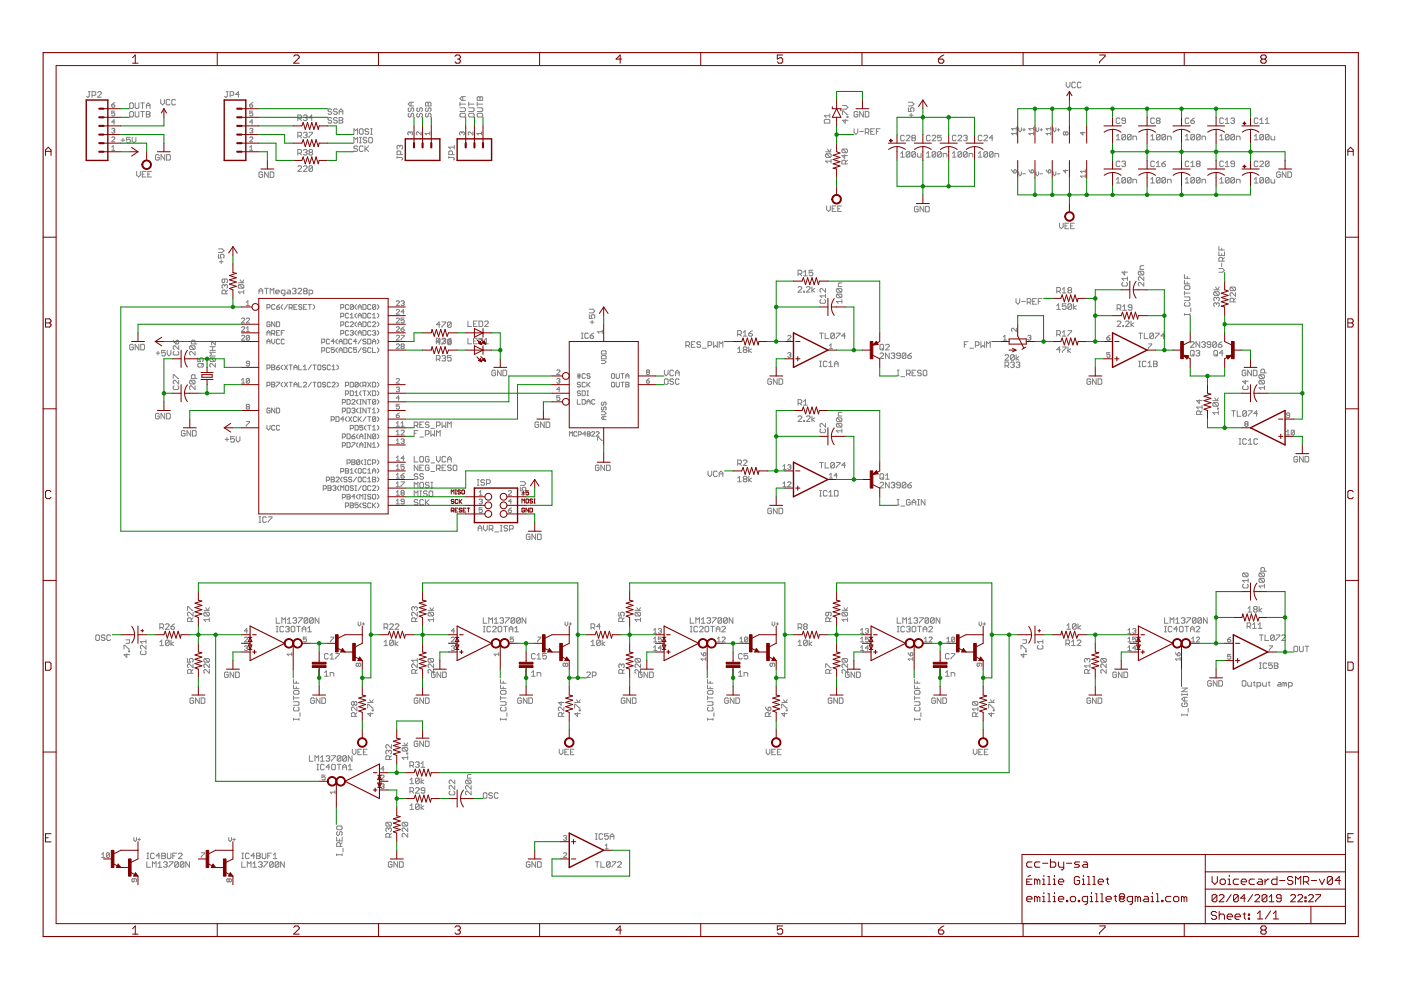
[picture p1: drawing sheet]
<svg xmlns="http://www.w3.org/2000/svg" width="297mm" height="210mm" viewBox="0 0 297 210" stroke-linecap="round" stroke-linejoin="round" font-family="sans-serif">
<g fill="#808080" stroke="#808080" stroke-width=".21">
<path d="M87.8 96.8v1.2z"/>
<path d="M87.8 98h.8z"/>
<path d="M89.2 96.8h.4z"/>
<path d="M89.2 96.8l-.2 .2z"/>
<path d="M89 97v.7z"/>
<path d="M89 97.7l.2 .3z"/>
<path d="M89.2 98h.4z"/>
<path d="M89.8 97.7l-.2 .3z"/>
<path d="M89.8 97v.7z"/>
<path d="M89.6 96.8l.2 .2z"/>
<path d="M90.8 96.8l.2 .2z"/>
<path d="M90.4 96.8h.4z"/>
<path d="M90.4 96.8l-.2 .2z"/>
<path d="M90.2 97v.7z"/>
<path d="M90.2 97.7l.2 .3z"/>
<path d="M90.4 98h.4z"/>
<path d="M90.8 98l.2-.3z"/>
<path d="M91 97.4v.3z"/>
<path d="M90.6 97.4h.4z"/>
<path d="M91.4 98.1h.7z"/>
<path d="M92.5 96.8v.8z"/>
<path d="M92.5 97.6l.4 .4z"/>
<path d="M93.3 97.6l-.4 .4z"/>
<path d="M93.3 96.8v.8z"/>
<path d="M94.3 96.8l.2 .2z"/>
<path d="M93.9 96.8h.4z"/>
<path d="M93.9 96.8l-.2 .2z"/>
<path d="M93.7 97v.7z"/>
<path d="M93.7 97.7l.2 .3z"/>
<path d="M93.9 98h.4z"/>
<path d="M94.5 97.7l-.2 .3z"/>
<path d="M94.9 97.2v.8z"/>
<path d="M95.3 96.8l-.4 .4z"/>
<path d="M95.3 96.8l.4 .4z"/>
<path d="M95.7 97.2v.8z"/>
<path d="M94.9 97.4h.8z"/>
<path d="M87.8 98.6v1.2z"/>
<path d="M87.8 98.6l.8 1.2z"/>
<path d="M88.6 98.6v1.2z"/>
<path d="M89 98.6h.8z"/>
<path d="M89 98.6v1.2z"/>
<path d="M89 99.8h.8z"/>
<path d="M89 99.2h.4z"/>
<path d="M90.8 98.6l.2 .2z"/>
<path d="M90.4 98.6h.4z"/>
<path d="M90.4 98.6l-.2 .2z"/>
<path d="M90.2 98.8v.8z"/>
<path d="M90.2 99.6l.2 .2z"/>
<path d="M90.4 99.8h.4z"/>
<path d="M90.8 99.8l.2-.2z"/>
<path d="M91 99.2v.4z"/>
<path d="M90.6 99.2h.4z"/>
<path d="M91.4 100h.7z"/>
<path d="M92.5 98.6v1.2z"/>
<path d="M92.5 98.6h.6z"/>
<path d="M93.1 98.6l.2 .2z"/>
<path d="M93.3 98.8v.4z"/>
<path d="M93.3 99.2l-.2 .2z"/>
<path d="M92.5 99.4h.6z"/>
<path d="M92.9 99.4l.4 .4z"/>
<path d="M93.7 98.6h.8z"/>
<path d="M93.7 98.6v1.2z"/>
<path d="M93.7 99.8h.8z"/>
<path d="M93.7 99.2h.4z"/>
<path d="M95.5 98.6l.2 .2z"/>
<path d="M95.1 98.6h.4z"/>
<path d="M95.1 98.6l-.2 .2z"/>
<path d="M94.9 98.8v.2z"/>
<path d="M94.9 99l.2 .2z"/>
<path d="M95.1 99.2h.4z"/>
<path d="M95.5 99.2l.2 .2z"/>
<path d="M95.7 99.4v.2z"/>
<path d="M95.7 99.6l-.2 .2z"/>
<path d="M95.1 99.8h.4z"/>
<path d="M94.9 99.6l.2 .2z"/>
<path d="M96.3 98.6h.4z"/>
<path d="M96.1 98.8l.2-.2z"/>
<path d="M96.1 98.8v.8z"/>
<path d="M96.1 99.6l.2 .2z"/>
<path d="M96.3 99.8h.4z"/>
<path d="M96.9 99.6l-.2 .2z"/>
<path d="M96.9 98.8v.8z"/>
<path d="M96.7 98.6l.2 .2z"/>
<path d="M263.6 144.3h.3z"/>
<path d="M263.6 144.3l-.2 .2z"/>
<path d="M263.4 144.5v.8z"/>
<path d="M263.4 145.3l.2 .2z"/>
<path d="M263.6 145.5h.3z"/>
<path d="M263.9 145.5l.3-.2z"/>
<path d="M264.2 144.5v.8z"/>
<path d="M263.9 144.3l.3 .2z"/>
<path d="M264.5 144.7v.6z"/>
<path d="M264.5 145.3l.3 .2z"/>
<path d="M264.8 145.5h.5z"/>
<path d="M265.3 144.7v.8z"/>
<path d="M265.9 144.5v.8z"/>
<path d="M265.9 145.3l.2 .2z"/>
<path d="M265.7 144.7h.4z"/>
<path d="M266.5 144.7v1.2z"/>
<path d="M266.5 144.7h.6z"/>
<path d="M267.1 144.7l.2 .2z"/>
<path d="M267.3 144.9v.4z"/>
<path d="M267.1 145.5l.2-.2z"/>
<path d="M266.5 145.5h.6z"/>
<path d="M267.7 144.7v.6z"/>
<path d="M267.7 145.3l.2 .2z"/>
<path d="M267.9 145.5h.6z"/>
<path d="M268.5 144.7v.8z"/>
<path d="M269.1 144.5v.8z"/>
<path d="M269.1 145.3l.2 .2z"/>
<path d="M268.9 144.7h.4z"/>
<path d="M271 144.7h.4z"/>
<path d="M271.4 144.7l.2 .2z"/>
<path d="M271.6 144.9v.6z"/>
<path d="M271 145.5h.6z"/>
<path d="M270.8 145.3l.2 .2z"/>
<path d="M270.8 145.3l.2-.2z"/>
<path d="M271 145.1h.6z"/>
<path d="M272 144.7v.8z"/>
<path d="M272 144.7h.2z"/>
<path d="M272.2 144.7l.2 .2z"/>
<path d="M272.4 144.9v.6z"/>
<path d="M272.4 144.9l.2-.2z"/>
<path d="M272.6 144.7l.2 .2z"/>
<path d="M272.8 144.9v.6z"/>
<path d="M273.2 144.7v1.2z"/>
<path d="M273.2 144.7h.6z"/>
<path d="M273.8 144.7l.2 .2z"/>
<path d="M274 144.9v.4z"/>
<path d="M273.8 145.5l.2-.2z"/>
<path d="M273.2 145.5h.6z"/>
<path d="M54.9 61.5v.8z"/>
<path d="M54.9 61.5l.4-.4z"/>
<path d="M55.3 61.1l.4 .4z"/>
<path d="M55.7 61.5v.8z"/>
<path d="M54.9 61.7h.8z"/>
<path d="M56.5 61.1v1.2z"/>
<path d="M56.1 61.1h.8z"/>
<path d="M57.3 61.1v1.2z"/>
<path d="M57.3 61.1l.4 .4z"/>
<path d="M57.7 61.5l.4-.4z"/>
<path d="M58.1 61.1v1.2z"/>
<path d="M58.7 62.3h.3z"/>
<path d="M58.5 62.1l.2 .2z"/>
<path d="M58.5 61.7v.4z"/>
<path d="M58.5 61.7l.2-.2z"/>
<path d="M58.7 61.5h.3z"/>
<path d="M59 61.5l.2 .2z"/>
<path d="M59.2 61.7v.2z"/>
<path d="M58.5 61.9h.7z"/>
<path d="M60 62.7h.2z"/>
<path d="M60.4 62.5l-.2 .2z"/>
<path d="M60.4 61.5v1z"/>
<path d="M59.8 61.5h.6z"/>
<path d="M59.8 61.5l-.2 .2z"/>
<path d="M59.6 61.7v.4z"/>
<path d="M59.6 62.1l.2 .2z"/>
<path d="M59.8 62.3h.6z"/>
<path d="M61 61.5h.4z"/>
<path d="M61.4 61.5l.2 .2z"/>
<path d="M61.6 61.7v.6z"/>
<path d="M61 62.3h.6z"/>
<path d="M60.8 62.1l.2 .2z"/>
<path d="M60.8 62.1l.2-.2z"/>
<path d="M61 61.9h.6z"/>
<path d="M62 61.3l.2-.2z"/>
<path d="M62.2 61.1h.4z"/>
<path d="M62.6 61.1l.2 .2z"/>
<path d="M62.8 61.3v.2z"/>
<path d="M62.8 61.5l-.2 .2z"/>
<path d="M62.4 61.7h.2z"/>
<path d="M62.6 61.7l.2 .2z"/>
<path d="M62.8 61.9v.2z"/>
<path d="M62.8 62.1l-.2 .2z"/>
<path d="M62.2 62.3h.4z"/>
<path d="M62 62.1l.2 .2z"/>
<path d="M63.2 62.3h.7z"/>
<path d="M63.2 62.3l.7-.8z"/>
<path d="M63.9 61.3v.2z"/>
<path d="M63.8 61.1l.1 .2z"/>
<path d="M63.4 61.1h.4z"/>
<path d="M63.4 61.1l-.2 .2z"/>
<path d="M64.3 61.3l.2-.2z"/>
<path d="M64.5 61.1h.4z"/>
<path d="M64.9 61.1l.2 .2z"/>
<path d="M65.1 61.3v.2z"/>
<path d="M65.1 61.5l-.2 .2z"/>
<path d="M64.9 61.7l.2 .2z"/>
<path d="M65.1 61.9v.2z"/>
<path d="M65.1 62.1l-.2 .2z"/>
<path d="M64.5 62.3h.4z"/>
<path d="M64.3 62.1l.2 .2z"/>
<path d="M64.3 61.9v.2z"/>
<path d="M64.5 61.7l-.2 .2z"/>
<path d="M64.3 61.5l.2 .2z"/>
<path d="M64.3 61.3v.2z"/>
<path d="M64.5 61.7h.4z"/>
<path d="M65.5 61.5v1.2z"/>
<path d="M65.5 61.5h.6z"/>
<path d="M66.1 61.5l.2 .2z"/>
<path d="M66.3 61.7v.4z"/>
<path d="M66.3 62.1l-.2 .2z"/>
<path d="M65.5 62.3h.6z"/>
<path d="M28.1 73l.2 .2z"/>
<path d="M27.7 73h.4z"/>
<path d="M27.5 73.2l.2-.2z"/>
<path d="M27.5 73.2v.8z"/>
<path d="M27.5 74l.2 .2z"/>
<path d="M27.7 74.2h.4z"/>
<path d="M28.1 74.2l.2-.2z"/>
<path d="M28.3 73.6v.4z"/>
<path d="M27.9 73.6h.4z"/>
<path d="M28.7 73v1.2z"/>
<path d="M28.7 73l.7 1.2z"/>
<path d="M29.4 73v1.2z"/>
<path d="M29.8 73v1.2z"/>
<path d="M29.8 74.2h.6z"/>
<path d="M30.6 74l-.2 .2z"/>
<path d="M30.6 73.2v.8z"/>
<path d="M30.4 73l.2 .2z"/>
<path d="M29.8 73h.6z"/>
<path d="M39.1 91.3l.1 .2z"/>
<path d="M38.7 91.3h.4z"/>
<path d="M38.7 91.3l-.2 .2z"/>
<path d="M38.5 91.5v.8z"/>
<path d="M38.5 92.3l.2 .2z"/>
<path d="M38.7 92.5h.4z"/>
<path d="M39.1 92.5l.1-.2z"/>
<path d="M39.2 91.9v.4z"/>
<path d="M38.8 91.9h.4z"/>
<path d="M39.6 91.3v1.2z"/>
<path d="M39.6 91.3l.8 1.2z"/>
<path d="M40.4 91.3v1.2z"/>
<path d="M40.8 91.3v1.2z"/>
<path d="M40.8 92.5h.6z"/>
<path d="M41.4 92.5l.2-.2z"/>
<path d="M41.6 91.5v.8z"/>
<path d="M41.4 91.3l.2 .2z"/>
<path d="M40.8 91.3h.6z"/>
<path d="M50.5 61.9l.4 .4z"/>
<path d="M50.5 61.9h1.2z"/>
<path d="M51.7 61.5v.8z"/>
<path d="M50.7 61.1h.8z"/>
<path d="M50.5 60.9l.2 .2z"/>
<path d="M50.5 60.5v.4z"/>
<path d="M50.5 60.5l.2-.2z"/>
<path d="M50.7 60.3h.8z"/>
<path d="M51.5 60.3l.2 .2z"/>
<path d="M51.7 60.5v.4z"/>
<path d="M51.7 60.9l-.2 .2z"/>
<path d="M50.7 60.3l.8 .8z"/>
<path d="M50.5 59.9h1.2z"/>
<path d="M51.7 59.4l-.4 .5z"/>
<path d="M50.9 59.4l.4 .5z"/>
<path d="M45.7 77v.8z"/>
<path d="M44.9 77l.8 .8z"/>
<path d="M44.7 77h.2z"/>
<path d="M44.7 77l-.2 .3z"/>
<path d="M44.5 77.3v.3z"/>
<path d="M44.5 77.6l.2 .2z"/>
<path d="M44.7 76.7h.8z"/>
<path d="M44.5 76.5l.2 .2z"/>
<path d="M44.5 76.1v.4z"/>
<path d="M44.5 76.1l.2-.2z"/>
<path d="M44.7 75.9h.8z"/>
<path d="M45.5 75.9l.2 .2z"/>
<path d="M45.7 76.1v.4z"/>
<path d="M45.7 76.5l-.2 .2z"/>
<path d="M44.7 75.9l.8 .8z"/>
<path d="M44.5 75.5h1.2z"/>
<path d="M44.9 75.1l-.4 .4z"/>
<path d="M44.5 74.7l.4 .4z"/>
<path d="M44.5 74.7h1.2z"/>
<path d="M44.5 74.3h1.2z"/>
<path d="M45.1 73.5v.8z"/>
<path d="M44.5 73.5h1.2z"/>
<path d="M44.9 72.3v.8z"/>
<path d="M44.9 72.3l.8 .8z"/>
<path d="M45.7 72.3v.8z"/>
<path d="M41.4 74.5v.8z"/>
<path d="M40.6 74.5l.8 .8z"/>
<path d="M40.4 74.5h.2z"/>
<path d="M40.4 74.5l-.2 .2z"/>
<path d="M40.2 74.7v.4z"/>
<path d="M40.2 75.1l.2 .2z"/>
<path d="M40.4 74.1h.8z"/>
<path d="M40.2 73.9l.2 .2z"/>
<path d="M40.2 73.5v.4z"/>
<path d="M40.2 73.5l.2-.2z"/>
<path d="M40.4 73.3h.8z"/>
<path d="M41.2 73.3l.2 .2z"/>
<path d="M41.4 73.5v.4z"/>
<path d="M41.4 73.9l-.2 .2z"/>
<path d="M40.4 73.3l.8 .8z"/>
<path d="M40.6 72.9h1.2z"/>
<path d="M40.6 72.3v.6z"/>
<path d="M40.6 72.3l.2-.2z"/>
<path d="M40.8 72.1h.4z"/>
<path d="M41.2 72.1l.2 .2z"/>
<path d="M41.4 72.3v.6z"/>
<path d="M41.4 81.8v.8z"/>
<path d="M40.6 81.8l.8 .8z"/>
<path d="M40.4 81.8h.2z"/>
<path d="M40.4 81.8l-.2 .2z"/>
<path d="M40.2 82v.4z"/>
<path d="M40.2 82.4l.2 .2z"/>
<path d="M40.4 81.4h.8z"/>
<path d="M40.2 81.2l.2 .2z"/>
<path d="M40.2 80.8v.4z"/>
<path d="M40.4 80.6l-.2 .2z"/>
<path d="M40.4 80.6h.8z"/>
<path d="M41.2 80.6l.2 .2z"/>
<path d="M41.4 80.8v.4z"/>
<path d="M41.4 81.2l-.2 .2z"/>
<path d="M40.4 80.6l.8 .8z"/>
<path d="M40.6 80.2h1.2z"/>
<path d="M40.6 79.7v.5z"/>
<path d="M40.6 79.7l.2-.2z"/>
<path d="M40.8 79.5h.4z"/>
<path d="M41.2 79.5l.2 .2z"/>
<path d="M41.4 79.7v.5z"/>
<path d="M33.5 87.6l.3 .2z"/>
<path d="M33.2 87.6h.3z"/>
<path d="M33.2 87.6l-.2 .2z"/>
<path d="M33 87.8v.8z"/>
<path d="M33 88.6l.2 .2z"/>
<path d="M33.2 88.8h.3z"/>
<path d="M33.8 88.6l-.3 .2z"/>
<path d="M33.8 88.2v.4z"/>
<path d="M33.4 88.2h.4z"/>
<path d="M34.1 87.6v1.2z"/>
<path d="M34.1 87.6l.8 1.2z"/>
<path d="M34.9 87.6v1.2z"/>
<path d="M35.3 87.6v1.2z"/>
<path d="M35.3 88.8h.6z"/>
<path d="M36.1 88.6l-.2 .2z"/>
<path d="M36.1 87.8v.8z"/>
<path d="M35.9 87.6l.2 .2z"/>
<path d="M35.3 87.6h.6z"/>
<path d="M101.4 111.8v.8z"/>
<path d="M101.7 111.4l-.3 .4z"/>
<path d="M101.7 111.4l.5 .4z"/>
<path d="M102.2 111.8v.8z"/>
<path d="M101.4 112h.8z"/>
<path d="M102.5 111.4v.8z"/>
<path d="M102.5 112.2l.4 .4z"/>
<path d="M103.3 112.2l-.4 .4z"/>
<path d="M103.3 111.4v.8z"/>
<path d="M103.7 111.4v1.2z"/>
<path d="M103.7 111.4h.6z"/>
<path d="M104.3 111.4l.2 .2z"/>
<path d="M104.5 111.6v.4z"/>
<path d="M104.5 112l-.2 .2z"/>
<path d="M103.7 112.2h.6z"/>
<path d="M104.1 112.2l.4 .4z"/>
<path d="M104.9 112.8h.8z"/>
<path d="M106.1 112.6h.4z"/>
<path d="M106.3 111.4v1.2z"/>
<path d="M106.1 111.4h.4z"/>
<path d="M107.4 111.4l.2 .2z"/>
<path d="M107.1 111.4h.3z"/>
<path d="M107.1 111.4l-.2 .2z"/>
<path d="M106.9 111.6v.2z"/>
<path d="M106.9 111.8l.2 .2z"/>
<path d="M107.1 112h.3z"/>
<path d="M107.4 112l.2 .2z"/>
<path d="M107.6 112.2v.2z"/>
<path d="M107.6 112.4l-.2 .2z"/>
<path d="M107.1 112.6h.3z"/>
<path d="M106.9 112.4l.2 .2z"/>
<path d="M108 111.4v1.2z"/>
<path d="M108 111.4h.6z"/>
<path d="M108.6 111.4l.2 .2z"/>
<path d="M108.8 111.6v.4z"/>
<path d="M108.6 112.2l.2-.2z"/>
<path d="M108 112.2h.6z"/>
<path d="M112.2 113.2l.2 .2z"/>
<path d="M111.8 113.2h.4z"/>
<path d="M111.6 113.4l.2-.2z"/>
<path d="M111.6 113.4v.8z"/>
<path d="M111.6 114.2l.2 .2z"/>
<path d="M111.8 114.4h.4z"/>
<path d="M112.2 114.4l.2-.2z"/>
<path d="M112.4 113.8v.4z"/>
<path d="M112 113.8h.4z"/>
<path d="M112.8 113.2v1.2z"/>
<path d="M112.8 113.2l.8 1.2z"/>
<path d="M113.6 113.2v1.2z"/>
<path d="M114 113.2v1.2z"/>
<path d="M114 114.4h.6z"/>
<path d="M114.6 114.4l.1-.2z"/>
<path d="M114.7 113.4v.8z"/>
<path d="M114.6 113.2l.1 .2z"/>
<path d="M114 113.2h.6z"/>
<path d="M93.1 71.9v1.2z"/>
<path d="M92.5 72.5l.6-.6z"/>
<path d="M92.5 72.5h.8z"/>
<path d="M93.7 71.9h.8z"/>
<path d="M94.5 71.9v.2z"/>
<path d="M94.5 72.1l-.8 .8z"/>
<path d="M93.7 72.9v.2z"/>
<path d="M94.9 72.1v.8z"/>
<path d="M95.1 71.9l-.2 .2z"/>
<path d="M95.1 71.9h.4z"/>
<path d="M95.5 71.9l.2 .2z"/>
<path d="M95.7 72.1v.8z"/>
<path d="M95.7 72.9l-.2 .2z"/>
<path d="M95.1 73.1h.4z"/>
<path d="M94.9 72.9l.2 .2z"/>
<path d="M95.7 72.1l-.8 .8z"/>
<path d="M104.9 78.5l.2 .2z"/>
<path d="M104.5 78.5h.4z"/>
<path d="M104.5 78.5l-.2 .2z"/>
<path d="M104.3 78.7v.8z"/>
<path d="M104.3 79.5l.2 .2z"/>
<path d="M104.5 79.7h.4z"/>
<path d="M104.9 79.7l.2-.2z"/>
<path d="M105.1 79.1v.4z"/>
<path d="M104.7 79.1h.4z"/>
<path d="M105.5 78.5v1.2z"/>
<path d="M105.5 78.5l.8 1.2z"/>
<path d="M106.3 78.5v1.2z"/>
<path d="M106.6 78.5v1.2z"/>
<path d="M106.6 79.7h.6z"/>
<path d="M107.2 79.7l.2-.2z"/>
<path d="M107.4 78.7v.8z"/>
<path d="M107.2 78.5l.2 .2z"/>
<path d="M106.6 78.5h.6z"/>
<path d="M93.1 68.3v1.1z"/>
<path d="M92.5 68.8l.6-.5z"/>
<path d="M92.5 68.8h.8z"/>
<path d="M93.7 68.3h.8z"/>
<path d="M94.5 68.3v.2z"/>
<path d="M94.5 68.5l-.8 .7z"/>
<path d="M93.7 69.2v.2z"/>
<path d="M94.9 68.5v.7z"/>
<path d="M94.9 68.5l.2-.2z"/>
<path d="M95.1 68.3h.4z"/>
<path d="M95.5 68.3l.2 .2z"/>
<path d="M95.7 68.5v.7z"/>
<path d="M95.7 69.2l-.2 .2z"/>
<path d="M95.1 69.4h.4z"/>
<path d="M94.9 69.2l.2 .2z"/>
<path d="M95.7 68.5l-.8 .7z"/>
<path d="M196.4 32.5l.4-.3z"/>
<path d="M196.8 32.2v1.1z"/>
<path d="M196.4 33.3h.8z"/>
<path d="M197.6 32.3v.8z"/>
<path d="M197.8 32.2l-.2 .1z"/>
<path d="M197.8 32.2h.4z"/>
<path d="M198.2 32.2l.2 .1z"/>
<path d="M198.4 32.3v.8z"/>
<path d="M198.4 33.1l-.2 .2z"/>
<path d="M197.8 33.3h.4z"/>
<path d="M197.6 33.1l.2 .2z"/>
<path d="M198.4 32.3l-.8 .8z"/>
<path d="M198.8 32.3v.8z"/>
<path d="M198.8 32.3l.2-.1z"/>
<path d="M199 32.2h.4z"/>
<path d="M199.4 32.2l.2 .1z"/>
<path d="M199.6 32.3v.8z"/>
<path d="M199.6 33.1l-.2 .2z"/>
<path d="M199 33.3h.4z"/>
<path d="M198.8 33.1l.2 .2z"/>
<path d="M198.8 33.1l.8-.8z"/>
<path d="M200 32.5v.8z"/>
<path d="M200 32.5h.6z"/>
<path d="M200.6 32.5l.2 .2z"/>
<path d="M200.8 32.7v.6z"/>
<path d="M202.3 32.2l-.4 .3z"/>
<path d="M202.3 32.2v1.1z"/>
<path d="M201.9 33.3h.8z"/>
<path d="M203.1 32.3v.8z"/>
<path d="M203.3 32.2l-.2 .1z"/>
<path d="M203.3 32.2h.4z"/>
<path d="M203.7 32.2l.2 .1z"/>
<path d="M203.9 32.3v.8z"/>
<path d="M203.7 33.3l.2-.2z"/>
<path d="M203.3 33.3h.4z"/>
<path d="M203.1 33.1l.2 .2z"/>
<path d="M203.1 33.1l.8-.8z"/>
<path d="M204.3 32.3v.8z"/>
<path d="M204.3 32.3l.2-.1z"/>
<path d="M204.5 32.2h.4z"/>
<path d="M204.9 32.2l.2 .1z"/>
<path d="M205.1 32.3v.8z"/>
<path d="M205.1 33.1l-.2 .2z"/>
<path d="M204.5 33.3h.4z"/>
<path d="M204.3 33.1l.2 .2z"/>
<path d="M204.3 33.1l.8-.8z"/>
<path d="M205.5 32.5v.8z"/>
<path d="M205.5 32.5h.6z"/>
<path d="M206.1 32.5l.1 .2z"/>
<path d="M206.2 32.7v.6z"/>
<path d="M194.5 43.8l.2 .1z"/>
<path d="M194.1 43.8h.4z"/>
<path d="M194.1 43.8l-.2 .1z"/>
<path d="M193.9 43.9v.8z"/>
<path d="M193.9 44.7l.2 .2z"/>
<path d="M194.1 44.9h.4z"/>
<path d="M194.5 44.9l.2-.2z"/>
<path d="M194.7 44.3v.4z"/>
<path d="M194.3 44.3h.4z"/>
<path d="M195.1 43.8v1.1z"/>
<path d="M195.1 43.8l.8 1.1z"/>
<path d="M195.9 43.8v1.1z"/>
<path d="M196.2 43.8v1.1z"/>
<path d="M196.2 44.9h.6z"/>
<path d="M196.8 44.9l.2-.2z"/>
<path d="M197 43.9v.8z"/>
<path d="M196.8 43.8l.2 .1z"/>
<path d="M196.2 43.8h.6z"/>
<path d="M207.4 32.5l.4-.3z"/>
<path d="M207.8 32.2v1.1z"/>
<path d="M207.4 33.3h.8z"/>
<path d="M208.6 32.3v.8z"/>
<path d="M208.6 32.3l.2-.1z"/>
<path d="M208.8 32.2h.4z"/>
<path d="M209.2 32.2l.2 .1z"/>
<path d="M209.4 32.3v.8z"/>
<path d="M209.2 33.3l.2-.2z"/>
<path d="M208.8 33.3h.4z"/>
<path d="M208.6 33.1l.2 .2z"/>
<path d="M208.6 33.1l.8-.8z"/>
<path d="M209.8 32.3v.8z"/>
<path d="M210 32.2l-.2 .1z"/>
<path d="M210 32.2h.4z"/>
<path d="M210.4 32.2l.1 .1z"/>
<path d="M210.5 32.3v.8z"/>
<path d="M210.5 33.1l-.1 .2z"/>
<path d="M210 33.3h.4z"/>
<path d="M209.8 33.1l.2 .2z"/>
<path d="M210.5 32.3l-.7 .8z"/>
<path d="M210.9 32.5v.8z"/>
<path d="M210.9 32.5h.6z"/>
<path d="M211.5 32.5l.2 .2z"/>
<path d="M211.7 32.7v.6z"/>
<path d="M114 89.5l.2 .2z"/>
<path d="M113.6 89.5h.4z"/>
<path d="M113.6 89.5l-.2 .2z"/>
<path d="M113.4 89.7v.7z"/>
<path d="M113.4 90.4l.2 .2z"/>
<path d="M113.6 90.6h.4z"/>
<path d="M114 90.6l.2-.2z"/>
<path d="M114.2 90v.4z"/>
<path d="M113.8 90h.4z"/>
<path d="M114.6 89.5v1.1z"/>
<path d="M114.6 89.5l.8 1.1z"/>
<path d="M115.4 89.5v1.1z"/>
<path d="M115.8 89.5v1.1z"/>
<path d="M115.8 90.6h.6z"/>
<path d="M116.4 90.6l.2-.2z"/>
<path d="M116.6 89.7v.7z"/>
<path d="M116.4 89.5l.2 .2z"/>
<path d="M115.8 89.5h.6z"/>
<path d="M265.9 28.9l.4-.4z"/>
<path d="M266.3 28.5v1.2z"/>
<path d="M265.9 29.7h.8z"/>
<path d="M267.1 28.7v.8z"/>
<path d="M267.1 28.7l.2-.2z"/>
<path d="M267.3 28.5h.4z"/>
<path d="M267.7 28.5l.2 .2z"/>
<path d="M267.9 28.7v.8z"/>
<path d="M267.7 29.7l.2-.2z"/>
<path d="M267.3 29.7h.4z"/>
<path d="M267.1 29.5l.2 .2z"/>
<path d="M267.1 29.5l.8-.8z"/>
<path d="M268.3 28.7v.8z"/>
<path d="M268.3 28.7l.2-.2z"/>
<path d="M268.5 28.5h.4z"/>
<path d="M268.9 28.5l.2 .2z"/>
<path d="M269.1 28.7v.8z"/>
<path d="M269.1 29.5l-.2 .2z"/>
<path d="M268.5 29.7h.4z"/>
<path d="M268.3 29.5l.2 .2z"/>
<path d="M269.1 28.7l-.8 .8z"/>
<path d="M269.5 28.9v.6z"/>
<path d="M269.5 29.5l.2 .2z"/>
<path d="M269.7 29.7h.6z"/>
<path d="M270.3 28.9v.8z"/>
<path d="M120.7 91.5v1z"/>
<path d="M120.7 91.5l.4 .3z"/>
<path d="M121.1 91.8l.3-.3z"/>
<path d="M121.4 91.5v1z"/>
<path d="M122.2 91.5l.1 .2z"/>
<path d="M121.8 91.5h.4z"/>
<path d="M121.8 91.5l-.1 .2z"/>
<path d="M121.7 91.7v.6z"/>
<path d="M121.7 92.3l.1 .2z"/>
<path d="M121.8 92.5h.4z"/>
<path d="M122.2 92.5l.1-.2z"/>
<path d="M122.6 91.5v1z"/>
<path d="M122.6 91.5h.5z"/>
<path d="M123.1 91.5l.2 .2z"/>
<path d="M123.3 91.7v.3z"/>
<path d="M123.1 92.2l.2-.2z"/>
<path d="M122.6 92.2h.5z"/>
<path d="M124 91.5v1z"/>
<path d="M124 91.5l-.5 .5z"/>
<path d="M123.5 92h.7z"/>
<path d="M124.7 91.5l-.2 .2z"/>
<path d="M124.7 91.5h.3z"/>
<path d="M125 91.5l.1 .2z"/>
<path d="M125.1 91.7v.1z"/>
<path d="M125.1 91.8l-.1 .2z"/>
<path d="M125 92l.1 .2z"/>
<path d="M125.1 92.2v.1z"/>
<path d="M125 92.5l.1-.2z"/>
<path d="M124.7 92.5h.3z"/>
<path d="M124.5 92.3l.2 .2z"/>
<path d="M124.5 92.2v.1z"/>
<path d="M124.5 92.2l.2-.2z"/>
<path d="M124.5 91.8l.2 .2z"/>
<path d="M124.5 91.7v.1z"/>
<path d="M124.7 92h.3z"/>
<path d="M125.4 92.5h.7z"/>
<path d="M125.4 92.5l.7-.7z"/>
<path d="M126.1 91.7v.1z"/>
<path d="M125.9 91.5l.2 .2z"/>
<path d="M125.6 91.5h.3z"/>
<path d="M125.6 91.5l-.2 .2z"/>
<path d="M126.4 92.5h.6z"/>
<path d="M126.4 92.5l.6-.7z"/>
<path d="M127 91.7v.1z"/>
<path d="M126.9 91.5l.1 .2z"/>
<path d="M126.5 91.5h.4z"/>
<path d="M126.5 91.5l-.1 .2z"/>
<path d="M126.8 98.6l.2 .2z"/>
<path d="M126.4 98.6h.4z"/>
<path d="M126.4 98.6l-.2 .2z"/>
<path d="M126.2 98.8v.8z"/>
<path d="M126.2 99.6l.2 .2z"/>
<path d="M126.4 99.8h.4z"/>
<path d="M126.8 99.8l.2-.2z"/>
<path d="M127 99.2v.4z"/>
<path d="M126.6 99.2h.4z"/>
<path d="M127.4 98.6v1.2z"/>
<path d="M127.4 98.6l.8 1.2z"/>
<path d="M128.2 98.6v1.2z"/>
<path d="M128.6 98.6v1.2z"/>
<path d="M128.6 99.8h.6z"/>
<path d="M129.2 99.8l.2-.2z"/>
<path d="M129.4 98.8v.8z"/>
<path d="M129.2 98.6l.2 .2z"/>
<path d="M128.6 98.6h.6z"/>
<path d="M63.1 36.3h.8z"/>
<path d="M63.9 35.6l-.8 .7z"/>
<path d="M63.9 35.3v.3z"/>
<path d="M63.7 35.2l.2 .1z"/>
<path d="M63.3 35.2h.4z"/>
<path d="M63.3 35.2l-.2 .1z"/>
<path d="M64.3 36.3h.8z"/>
<path d="M64.3 36.3l.8-.7z"/>
<path d="M65.1 35.3v.3z"/>
<path d="M64.9 35.2l.2 .1z"/>
<path d="M64.5 35.2h.4z"/>
<path d="M64.3 35.3l.2-.1z"/>
<path d="M65.5 35.3v.8z"/>
<path d="M65.5 35.3l.2-.1z"/>
<path d="M65.7 35.2h.4z"/>
<path d="M66.1 35.2l.2 .1z"/>
<path d="M66.3 35.3v.8z"/>
<path d="M66.3 36.1l-.2 .2z"/>
<path d="M65.7 36.3h.4z"/>
<path d="M65.5 36.1l.2 .2z"/>
<path d="M66.3 35.3l-.8 .8z"/>
<path d="M55.5 36.4l.2 .2z"/>
<path d="M55.1 36.4h.4z"/>
<path d="M54.9 36.6l.2-.2z"/>
<path d="M54.9 36.6v.8z"/>
<path d="M54.9 37.4l.2 .2z"/>
<path d="M55.1 37.6h.4z"/>
<path d="M55.5 37.6l.2-.2z"/>
<path d="M55.7 37v.4z"/>
<path d="M55.3 37h.4z"/>
<path d="M56.1 36.4v1.2z"/>
<path d="M56.1 36.4l.8 1.2z"/>
<path d="M56.9 36.4v1.2z"/>
<path d="M57.3 36.4v1.2z"/>
<path d="M57.3 37.6h.5z"/>
<path d="M57.8 37.6l.3-.2z"/>
<path d="M58.1 36.6v.8z"/>
<path d="M57.8 36.4l.3 .2z"/>
<path d="M57.3 36.4h.5z"/>
<path d="M191 32.5l.3-.3z"/>
<path d="M191.3 32.2v1.1z"/>
<path d="M191 33.3h.7z"/>
<path d="M192.1 32.3v.8z"/>
<path d="M192.1 32.3l.2-.1z"/>
<path d="M192.3 32.2h.4z"/>
<path d="M192.7 32.2l.2 .1z"/>
<path d="M192.9 32.3v.8z"/>
<path d="M192.9 33.1l-.2 .2z"/>
<path d="M192.3 33.3h.4z"/>
<path d="M192.1 33.1l.2 .2z"/>
<path d="M192.1 33.1l.8-.8z"/>
<path d="M193.3 32.3v.8z"/>
<path d="M193.3 32.3l.2-.1z"/>
<path d="M193.5 32.2h.4z"/>
<path d="M193.9 32.2l.2 .1z"/>
<path d="M194.1 32.3v.8z"/>
<path d="M194.1 33.1l-.2 .2z"/>
<path d="M193.5 33.3h.4z"/>
<path d="M193.3 33.1l.2 .2z"/>
<path d="M193.3 33.1l.8-.8z"/>
<path d="M194.5 32.5v.6z"/>
<path d="M194.5 33.1l.2 .2z"/>
<path d="M194.7 33.3h.6z"/>
<path d="M195.3 32.5v.8z"/>
<path d="M265 128.6l-.4 .4z"/>
<path d="M265 128.6v1.2z"/>
<path d="M264.6 129.8h.8z"/>
<path d="M265.8 128.8l.2-.2z"/>
<path d="M266 128.6h.4z"/>
<path d="M266.4 128.6l.2 .2z"/>
<path d="M266.6 128.8v.2z"/>
<path d="M266.6 129l-.2 .2z"/>
<path d="M266.4 129.2l.2 .2z"/>
<path d="M266.6 129.4v.2z"/>
<path d="M266.6 129.6l-.2 .2z"/>
<path d="M266 129.8h.4z"/>
<path d="M265.8 129.6l.2 .2z"/>
<path d="M265.8 129.4v.2z"/>
<path d="M265.8 129.4l.2-.2z"/>
<path d="M265.8 129l.2 .2z"/>
<path d="M265.8 128.8v.2z"/>
<path d="M266 129.2h.4z"/>
<path d="M267 128.6v1.2z"/>
<path d="M267 129.4l.5 .4z"/>
<path d="M267 129.4l.5-.4z"/>
<path d="M266.9 124.2l.4 .5z"/>
<path d="M266.9 124.2h1.2z"/>
<path d="M268.1 123.9v.8z"/>
<path d="M267.1 123.5h.8z"/>
<path d="M266.9 123.3l.2 .2z"/>
<path d="M266.9 122.9v.4z"/>
<path d="M267.1 122.7l-.2 .2z"/>
<path d="M267.1 122.7h.8z"/>
<path d="M267.9 122.7l.2 .2z"/>
<path d="M268.1 122.9v.4z"/>
<path d="M268.1 123.3l-.2 .2z"/>
<path d="M267.1 122.7l.8 .8z"/>
<path d="M267.1 122.3h.8z"/>
<path d="M266.9 122.1l.2 .2z"/>
<path d="M266.9 121.7v.4z"/>
<path d="M267.1 121.5l-.2 .2z"/>
<path d="M267.1 121.5h.8z"/>
<path d="M267.9 121.5l.2 .2z"/>
<path d="M268.1 121.7v.4z"/>
<path d="M268.1 122.1l-.2 .2z"/>
<path d="M267.1 121.5l.8 .8z"/>
<path d="M267.3 121.1h1.2z"/>
<path d="M267.3 120.5v.6z"/>
<path d="M267.5 120.3l-.2 .2z"/>
<path d="M267.5 120.3h.4z"/>
<path d="M267.9 120.3l.2 .2z"/>
<path d="M268.1 120.5v.6z"/>
<path d="M126.6 182.7v1.2z"/>
<path d="M126.2 182.7h.8z"/>
<path d="M127.4 182.7v1.2z"/>
<path d="M127.4 183.9h.8z"/>
<path d="M128.6 182.9v.8z"/>
<path d="M128.6 182.9l.2-.2z"/>
<path d="M128.8 182.7h.4z"/>
<path d="M129.2 182.7l.2 .2z"/>
<path d="M129.4 182.9v.8z"/>
<path d="M129.4 183.7l-.2 .2z"/>
<path d="M128.8 183.9h.4z"/>
<path d="M128.6 183.7l.2 .2z"/>
<path d="M128.6 183.7l.8-.8z"/>
<path d="M129.8 182.7h.8z"/>
<path d="M130.6 182.7v.2z"/>
<path d="M130.6 182.9l-.8 .8z"/>
<path d="M129.8 183.7v.2z"/>
<path d="M130.9 183.9h.8z"/>
<path d="M130.9 183.9l.8-.8z"/>
<path d="M131.7 182.9v.2z"/>
<path d="M131.5 182.7l.2 .2z"/>
<path d="M131.1 182.7h.4z"/>
<path d="M130.9 182.9l.2-.2z"/>
<path d="M267.4 134.6v1.2z"/>
<path d="M267 134.6h.8z"/>
<path d="M268.2 134.6v1.2z"/>
<path d="M268.2 135.8h.8z"/>
<path d="M269.4 134.8v.8z"/>
<path d="M269.6 134.6l-.2 .2z"/>
<path d="M269.6 134.6h.4z"/>
<path d="M270 134.6l.2 .2z"/>
<path d="M270.2 134.8v.8z"/>
<path d="M270.2 135.6l-.2 .2z"/>
<path d="M269.6 135.8h.4z"/>
<path d="M269.4 135.6l.2 .2z"/>
<path d="M269.4 135.6l.8-.8z"/>
<path d="M270.6 134.6h.7z"/>
<path d="M271.3 134.6v.2z"/>
<path d="M270.6 135.6l.7-.8z"/>
<path d="M270.6 135.6v.2z"/>
<path d="M271.7 135.8h.8z"/>
<path d="M272.5 135l-.8 .8z"/>
<path d="M272.5 134.8v.2z"/>
<path d="M272.3 134.6l.2 .2z"/>
<path d="M271.9 134.6h.4z"/>
<path d="M271.9 134.6l-.2 .2z"/>
<path d="M236.9 69.2h.7z"/>
<path d="M236.9 69.2l.7-.7z"/>
<path d="M237.6 68.3v.2z"/>
<path d="M237.4 68.1l.2 .2z"/>
<path d="M237 68.1h.4z"/>
<path d="M237 68.1l-.1 .2z"/>
<path d="M238 69v.2z"/>
<path d="M238 69h.2z"/>
<path d="M238.2 69v.2z"/>
<path d="M238 69.2h.2z"/>
<path d="M238.6 69.2h.8z"/>
<path d="M239.4 68.5l-.8 .7z"/>
<path d="M239.4 68.3v.2z"/>
<path d="M239.2 68.1l.2 .2z"/>
<path d="M238.8 68.1h.4z"/>
<path d="M238.8 68.1l-.2 .2z"/>
<path d="M239.8 68.1v1.1z"/>
<path d="M239.8 68.9l.6 .3z"/>
<path d="M239.8 68.9l.6-.4z"/>
<path d="M224.6 73.6v1.1z"/>
<path d="M224.6 73.6l-.6 .5z"/>
<path d="M224 74.1h.8z"/>
<path d="M225.2 73.6h.8z"/>
<path d="M226 73.6v.1z"/>
<path d="M226 73.7l-.8 .8z"/>
<path d="M225.2 74.5v.2z"/>
<path d="M226.4 73.6v1.1z"/>
<path d="M226.4 74.3l.6 .4z"/>
<path d="M226.4 74.3l.6-.3z"/>
<path d="M213.1 76.4h.8z"/>
<path d="M213.1 76.4l.8-.8z"/>
<path d="M213.9 75.4v.2z"/>
<path d="M213.7 75.2l.2 .2z"/>
<path d="M213.3 75.2h.4z"/>
<path d="M213.3 75.2l-.2 .2z"/>
<path d="M214.3 75.4v.8z"/>
<path d="M214.3 75.4l.2-.2z"/>
<path d="M214.5 75.2h.3z"/>
<path d="M214.8 75.2l.3 .2z"/>
<path d="M215.1 75.4v.8z"/>
<path d="M214.8 76.4l.3-.2z"/>
<path d="M214.5 76.4h.3z"/>
<path d="M214.3 76.2l.2 .2z"/>
<path d="M214.3 76.2l.8-.8z"/>
<path d="M215.4 75.2v1.2z"/>
<path d="M215.4 76l.6 .4z"/>
<path d="M215.4 76l.6-.4z"/>
<path d="M224 64.8l.5-.4z"/>
<path d="M224.5 64.4v1.2z"/>
<path d="M224 65.6h.8z"/>
<path d="M225.2 64.4h.8z"/>
<path d="M225.2 64.4v.6z"/>
<path d="M225.2 65l.4-.2z"/>
<path d="M225.6 64.8h.2z"/>
<path d="M225.8 64.8l.2 .2z"/>
<path d="M226 65v.4z"/>
<path d="M226 65.4l-.2 .2z"/>
<path d="M225.4 65.6h.4z"/>
<path d="M225.2 65.4l.2 .2z"/>
<path d="M226.4 64.6v.8z"/>
<path d="M226.6 64.4l-.2 .2z"/>
<path d="M226.6 64.4h.4z"/>
<path d="M227 64.4l.2 .2z"/>
<path d="M227.2 64.6v.8z"/>
<path d="M227.2 65.4l-.2 .2z"/>
<path d="M226.6 65.6h.4z"/>
<path d="M226.4 65.4l.2 .2z"/>
<path d="M226.4 65.4l.8-.8z"/>
<path d="M227.6 64.4v1.2z"/>
<path d="M227.6 65.2l.6 .4z"/>
<path d="M227.6 65.2l.6-.4z"/>
<path d="M156.4 101.4l.4-.4z"/>
<path d="M156.8 101v1.2z"/>
<path d="M156.4 102.2h.8z"/>
<path d="M157.6 101.2l.2-.2z"/>
<path d="M157.8 101h.4z"/>
<path d="M158.2 101l.2 .2z"/>
<path d="M158.4 101.2v.2z"/>
<path d="M158.4 101.4l-.2 .2z"/>
<path d="M158.2 101.6l.2 .2z"/>
<path d="M158.4 101.8v.2z"/>
<path d="M158.2 102.2l.2-.2z"/>
<path d="M157.8 102.2h.4z"/>
<path d="M157.6 102l.2 .2z"/>
<path d="M157.6 101.8v.2z"/>
<path d="M157.6 101.8l.2-.2z"/>
<path d="M157.6 101.4l.2 .2z"/>
<path d="M157.6 101.2v.2z"/>
<path d="M157.8 101.6h.4z"/>
<path d="M158.7 101v1.2z"/>
<path d="M158.7 101.8l.6 .4z"/>
<path d="M158.7 101.8l.6-.4z"/>
<path d="M156.8 73.6l-.4 .4z"/>
<path d="M156.8 73.6v1.1z"/>
<path d="M156.4 74.7h.8z"/>
<path d="M157.6 73.7l.2-.1z"/>
<path d="M157.8 73.6h.4z"/>
<path d="M158.2 73.6l.2 .1z"/>
<path d="M158.4 73.7v.3z"/>
<path d="M158.2 74.1l.2-.1z"/>
<path d="M158.2 74.1l.2 .2z"/>
<path d="M158.4 74.3v.2z"/>
<path d="M158.4 74.5l-.2 .2z"/>
<path d="M157.8 74.7h.4z"/>
<path d="M157.6 74.5l.2 .2z"/>
<path d="M157.6 74.3v.2z"/>
<path d="M157.6 74.3l.2-.2z"/>
<path d="M157.6 74l.2 .1z"/>
<path d="M157.6 73.7v.3z"/>
<path d="M157.8 74.1h.4z"/>
<path d="M158.7 73.6v1.1z"/>
<path d="M158.7 74.3l.6 .4z"/>
<path d="M158.7 74.3l.6-.3z"/>
<path d="M186.6 103.4h.7z"/>
<path d="M186.6 103.4l.7-.7z"/>
<path d="M187.3 102.5v.2z"/>
<path d="M187.2 102.3l.1 .2z"/>
<path d="M186.8 102.3h.4z"/>
<path d="M186.8 102.3l-.2 .2z"/>
<path d="M187.7 102.3v1.1z"/>
<path d="M187.7 102.3l.8 1.1z"/>
<path d="M188.5 102.3v1.1z"/>
<path d="M189.1 102.3l-.2 .2z"/>
<path d="M189.1 102.3h.4z"/>
<path d="M189.5 102.3l.2 .2z"/>
<path d="M189.7 102.5v.2z"/>
<path d="M189.5 102.8l.2-.1z"/>
<path d="M189.3 102.8h.2z"/>
<path d="M189.5 102.8l.2 .2z"/>
<path d="M189.7 103v.2z"/>
<path d="M189.7 103.2l-.2 .2z"/>
<path d="M189.1 103.4h.4z"/>
<path d="M188.9 103.2l.2 .2z"/>
<path d="M190.1 103.2l.2 .2z"/>
<path d="M190.3 103.4h.4z"/>
<path d="M190.9 103.2l-.2 .2z"/>
<path d="M190.9 102.5v.7z"/>
<path d="M190.7 102.3l.2 .2z"/>
<path d="M190.3 102.3h.4z"/>
<path d="M190.1 102.5l.2-.2z"/>
<path d="M190.1 102.5v.2z"/>
<path d="M190.1 102.7l.2 .1z"/>
<path d="M190.3 102.8h.6z"/>
<path d="M191.3 102.5v.7z"/>
<path d="M191.5 102.3l-.2 .2z"/>
<path d="M191.5 102.3h.4z"/>
<path d="M191.9 102.3l.2 .2z"/>
<path d="M192.1 102.5v.7z"/>
<path d="M192.1 103.2l-.2 .2z"/>
<path d="M191.5 103.4h.4z"/>
<path d="M191.3 103.2l.2 .2z"/>
<path d="M191.3 103.2l.8-.7z"/>
<path d="M192.8 102.5l.5-.2z"/>
<path d="M192.8 102.5l-.3 .3z"/>
<path d="M192.5 102.8v.4z"/>
<path d="M192.5 103.2l.2 .2z"/>
<path d="M192.7 103.4h.3z"/>
<path d="M193.3 103.2l-.3 .2z"/>
<path d="M193.3 103v.2z"/>
<path d="M193 102.8l.3 .2z"/>
<path d="M192.5 102.8h.5z"/>
<path d="M186.6 76h.7z"/>
<path d="M186.6 76l.7-.8z"/>
<path d="M187.3 75v.2z"/>
<path d="M187.2 74.8l.1 .2z"/>
<path d="M186.8 74.8h.4z"/>
<path d="M186.6 75l.2-.2z"/>
<path d="M187.7 74.8v1.2z"/>
<path d="M187.7 74.8l.8 1.2z"/>
<path d="M188.5 74.8v1.2z"/>
<path d="M188.9 75l.2-.2z"/>
<path d="M189.1 74.8h.4z"/>
<path d="M189.5 74.8l.2 .2z"/>
<path d="M189.7 75v.2z"/>
<path d="M189.5 75.4l.2-.2z"/>
<path d="M189.3 75.4h.2z"/>
<path d="M189.5 75.4l.2 .2z"/>
<path d="M189.7 75.6v.2z"/>
<path d="M189.5 76l.2-.2z"/>
<path d="M189.1 76h.4z"/>
<path d="M188.9 75.8l.2 .2z"/>
<path d="M190.1 75.8l.2 .2z"/>
<path d="M190.3 76h.4z"/>
<path d="M190.7 76l.2-.2z"/>
<path d="M190.9 75v.8z"/>
<path d="M190.7 74.8l.2 .2z"/>
<path d="M190.3 74.8h.4z"/>
<path d="M190.1 75l.2-.2z"/>
<path d="M190.1 75v.2z"/>
<path d="M190.1 75.2l.2 .2z"/>
<path d="M190.3 75.4h.6z"/>
<path d="M191.3 75v.8z"/>
<path d="M191.3 75l.2-.2z"/>
<path d="M191.5 74.8h.4z"/>
<path d="M191.9 74.8l.2 .2z"/>
<path d="M192.1 75v.8z"/>
<path d="M191.9 76l.2-.2z"/>
<path d="M191.5 76h.4z"/>
<path d="M191.3 75.8l.2 .2z"/>
<path d="M191.3 75.8l.8-.8z"/>
<path d="M192.8 75l.5-.2z"/>
<path d="M192.8 75l-.3 .4z"/>
<path d="M192.5 75.4v.4z"/>
<path d="M192.5 75.8l.2 .2z"/>
<path d="M192.7 76h.3z"/>
<path d="M193 76l.3-.2z"/>
<path d="M193.3 75.6v.2z"/>
<path d="M193 75.4l.3 .2z"/>
<path d="M192.5 75.4h.5z"/>
<path d="M169.2 89.4h.8z"/>
<path d="M169.2 89.4l.8-.8z"/>
<path d="M170 88.4v.2z"/>
<path d="M169.8 88.2l.2 .2z"/>
<path d="M169.4 88.2h.4z"/>
<path d="M169.4 88.2l-.2 .2z"/>
<path d="M170.4 89.2v.2z"/>
<path d="M170.4 89.2h.2z"/>
<path d="M170.6 89.2v.2z"/>
<path d="M170.4 89.4h.2z"/>
<path d="M171 89.4h.7z"/>
<path d="M171 89.4l.7-.8z"/>
<path d="M171.7 88.4v.2z"/>
<path d="M171.6 88.2l.1 .2z"/>
<path d="M171.2 88.2h.4z"/>
<path d="M171.2 88.2l-.2 .2z"/>
<path d="M172.1 88.2v1.2z"/>
<path d="M172.1 89l.6 .4z"/>
<path d="M172.1 89l.6-.4z"/>
<path d="M169.2 61.9h.8z"/>
<path d="M169.2 61.9l.8-.7z"/>
<path d="M170 61v.2z"/>
<path d="M169.8 60.8l.2 .2z"/>
<path d="M169.4 60.8h.4z"/>
<path d="M169.4 60.8l-.2 .2z"/>
<path d="M170.4 61.7v.2z"/>
<path d="M170.4 61.7h.2z"/>
<path d="M170.6 61.7v.2z"/>
<path d="M170.4 61.9h.2z"/>
<path d="M171 61.9h.7z"/>
<path d="M171 61.9l.7-.7z"/>
<path d="M171.7 61v.2z"/>
<path d="M171.6 60.8l.1 .2z"/>
<path d="M171.2 60.8h.4z"/>
<path d="M171.2 60.8l-.2 .2z"/>
<path d="M172.1 60.8v1.1z"/>
<path d="M172.1 61.5l.6 .4z"/>
<path d="M172.1 61.5l.6-.3z"/>
<path d="M177.3 63.9l.4 .4z"/>
<path d="M177.3 63.9h1.2z"/>
<path d="M178.5 63.5v.8z"/>
<path d="M177.5 63.1h.8z"/>
<path d="M177.3 62.9l.2 .2z"/>
<path d="M177.3 62.5v.4z"/>
<path d="M177.3 62.5l.2-.1z"/>
<path d="M177.5 62.4h.8z"/>
<path d="M178.3 62.4l.2 .1z"/>
<path d="M178.5 62.5v.4z"/>
<path d="M178.5 62.9l-.2 .2z"/>
<path d="M177.5 62.4l.8 .7z"/>
<path d="M177.5 62h.8z"/>
<path d="M177.3 61.8l.2 .2z"/>
<path d="M177.3 61.4v.4z"/>
<path d="M177.5 61.2l-.2 .2z"/>
<path d="M177.5 61.2h.8z"/>
<path d="M178.3 61.2l.2 .2z"/>
<path d="M178.5 61.4v.4z"/>
<path d="M178.5 61.8l-.2 .2z"/>
<path d="M177.5 61.2l.8 .8z"/>
<path d="M177.7 60.8h.8z"/>
<path d="M177.7 60.2v.6z"/>
<path d="M177.7 60.2l.2-.2z"/>
<path d="M177.9 60h.6z"/>
<path d="M177.3 91.3l.4 .4z"/>
<path d="M177.3 91.3h1.2z"/>
<path d="M178.5 91v.7z"/>
<path d="M177.5 90.6h.8z"/>
<path d="M177.3 90.4l.2 .2z"/>
<path d="M177.3 90v.4z"/>
<path d="M177.5 89.8l-.2 .2z"/>
<path d="M177.5 89.8h.8z"/>
<path d="M178.3 89.8l.2 .2z"/>
<path d="M178.5 90v.4z"/>
<path d="M178.5 90.4l-.2 .2z"/>
<path d="M177.5 89.8l.8 .8z"/>
<path d="M177.5 89.4h.8z"/>
<path d="M177.3 89.2l.2 .2z"/>
<path d="M177.3 88.8v.4z"/>
<path d="M177.3 88.8l.2-.2z"/>
<path d="M177.5 88.6h.8z"/>
<path d="M178.3 88.6l.2 .2z"/>
<path d="M178.5 88.8v.4z"/>
<path d="M178.5 89.2l-.2 .2z"/>
<path d="M177.5 88.6l.8 .8z"/>
<path d="M177.7 88.2h.8z"/>
<path d="M177.7 87.6v.6z"/>
<path d="M177.7 87.6l.2-.2z"/>
<path d="M177.9 87.4h.6z"/>
<path d="M174.2 70.6v1.2z"/>
<path d="M173.8 70.6h.8z"/>
<path d="M174.9 70.6v1.2z"/>
<path d="M174.9 71.8h.8z"/>
<path d="M176.1 70.8v.8z"/>
<path d="M176.1 70.8l.2-.2z"/>
<path d="M176.3 70.6h.4z"/>
<path d="M176.7 70.6l.2 .2z"/>
<path d="M176.9 70.8v.8z"/>
<path d="M176.9 71.6l-.2 .2z"/>
<path d="M176.3 71.8h.4z"/>
<path d="M176.1 71.6l.2 .2z"/>
<path d="M176.1 71.6l.8-.8z"/>
<path d="M177.3 70.6h.8z"/>
<path d="M178.1 70.6v.2z"/>
<path d="M178.1 70.8l-.8 .8z"/>
<path d="M177.3 71.6v.2z"/>
<path d="M179.1 70.6v1.2z"/>
<path d="M178.5 71.2l.6-.6z"/>
<path d="M178.5 71.2h.8z"/>
<path d="M241.8 70.6v1.2z"/>
<path d="M241.4 70.6h.8z"/>
<path d="M242.6 70.6v1.2z"/>
<path d="M242.6 71.8h.8z"/>
<path d="M243.8 70.8v.8z"/>
<path d="M243.8 70.8l.2-.2z"/>
<path d="M244 70.6h.4z"/>
<path d="M244.4 70.6l.2 .2z"/>
<path d="M244.6 70.8v.8z"/>
<path d="M244.6 71.6l-.2 .2z"/>
<path d="M244 71.8h.4z"/>
<path d="M243.8 71.6l.2 .2z"/>
<path d="M243.8 71.6l.8-.8z"/>
<path d="M245 70.6h.7z"/>
<path d="M245.7 70.6v.2z"/>
<path d="M245.7 70.8l-.7 .8z"/>
<path d="M245 71.6v.2z"/>
<path d="M246.7 70.6v1.2z"/>
<path d="M246.7 70.6l-.6 .6z"/>
<path d="M246.1 71.2h.8z"/>
<path d="M261.5 87.1v1.2z"/>
<path d="M261.1 87.1h.8z"/>
<path d="M262.3 87.1v1.2z"/>
<path d="M262.3 88.3h.8z"/>
<path d="M263.5 87.3v.8z"/>
<path d="M263.7 87.1l-.2 .2z"/>
<path d="M263.7 87.1h.4z"/>
<path d="M264.1 87.1l.2 .2z"/>
<path d="M264.3 87.3v.8z"/>
<path d="M264.3 88.1l-.2 .2z"/>
<path d="M263.7 88.3h.4z"/>
<path d="M263.5 88.1l.2 .2z"/>
<path d="M263.5 88.1l.8-.8z"/>
<path d="M264.7 87.1h.8z"/>
<path d="M265.5 87.1v.2z"/>
<path d="M264.7 88.1l.8-.8z"/>
<path d="M264.7 88.1v.2z"/>
<path d="M266.4 87.1v1.2z"/>
<path d="M266.4 87.1l-.5 .6z"/>
<path d="M265.9 87.7h.7z"/>
<path d="M174.2 98.1v1.1z"/>
<path d="M173.8 98.1h.8z"/>
<path d="M174.9 98.1v1.1z"/>
<path d="M174.9 99.2h.8z"/>
<path d="M176.1 98.3v.7z"/>
<path d="M176.1 98.3l.2-.2z"/>
<path d="M176.3 98.1h.4z"/>
<path d="M176.7 98.1l.2 .2z"/>
<path d="M176.9 98.3v.7z"/>
<path d="M176.9 99l-.2 .2z"/>
<path d="M176.3 99.2h.4z"/>
<path d="M176.1 99l.2 .2z"/>
<path d="M176.1 99l.8-.7z"/>
<path d="M177.3 98.1h.8z"/>
<path d="M178.1 98.1v.2z"/>
<path d="M178.1 98.3l-.8 .7z"/>
<path d="M177.3 99v.2z"/>
<path d="M179.1 98.1v1.1z"/>
<path d="M178.5 98.6l.6-.5z"/>
<path d="M178.5 98.6h.8z"/>
<path d="M252.4 73.6h.8z"/>
<path d="M252.4 73.6l.8-.7z"/>
<path d="M253.2 72.7v.2z"/>
<path d="M253 72.5l.2 .2z"/>
<path d="M252.6 72.5h.4z"/>
<path d="M252.4 72.7l.2-.2z"/>
<path d="M253.6 72.5v1.1z"/>
<path d="M253.6 72.5l.8 1.1z"/>
<path d="M254.4 72.5v1.1z"/>
<path d="M255 72.5l-.2 .2z"/>
<path d="M255 72.5h.3z"/>
<path d="M255.3 72.5l.2 .2z"/>
<path d="M255.5 72.7v.2z"/>
<path d="M255.3 73l.2-.1z"/>
<path d="M255.1 73h.2z"/>
<path d="M255.3 73l.2 .2z"/>
<path d="M255.5 73.2v.2z"/>
<path d="M255.5 73.4l-.2 .2z"/>
<path d="M255 73.6h.3z"/>
<path d="M254.8 73.4l.2 .2z"/>
<path d="M255.9 73.4l.2 .2z"/>
<path d="M256.1 73.6h.4z"/>
<path d="M256.7 73.4l-.2 .2z"/>
<path d="M256.7 72.7v.7z"/>
<path d="M256.5 72.5l.2 .2z"/>
<path d="M256.1 72.5h.4z"/>
<path d="M256.1 72.5l-.2 .2z"/>
<path d="M255.9 72.7v.2z"/>
<path d="M255.9 72.9l.2 .1z"/>
<path d="M256.1 73h.6z"/>
<path d="M257.1 72.7v.7z"/>
<path d="M257.3 72.5l-.2 .2z"/>
<path d="M257.3 72.5h.4z"/>
<path d="M257.7 72.5l.2 .2z"/>
<path d="M257.9 72.7v.7z"/>
<path d="M257.9 73.4l-.2 .2z"/>
<path d="M257.3 73.6h.4z"/>
<path d="M257.1 73.4l.2 .2z"/>
<path d="M257.1 73.4l.8-.7z"/>
<path d="M258.7 72.7l.4-.2z"/>
<path d="M258.3 73l.4-.3z"/>
<path d="M258.3 73v.4z"/>
<path d="M258.3 73.4l.2 .2z"/>
<path d="M258.5 73.6h.4z"/>
<path d="M258.9 73.6l.2-.2z"/>
<path d="M259.1 73.2v.2z"/>
<path d="M258.9 73l.2 .2z"/>
<path d="M258.3 73h.6z"/>
<path d="M257.2 87.5l.3 .4z"/>
<path d="M257.2 87.5h1.1z"/>
<path d="M258.3 87.1v.8z"/>
<path d="M258.1 86.7h.2z"/>
<path d="M258.1 86.5v.2z"/>
<path d="M258.1 86.5h.2z"/>
<path d="M258.3 86.5v.2z"/>
<path d="M257.3 86.1h.8z"/>
<path d="M257.2 85.9l.1 .2z"/>
<path d="M257.2 85.5v.4z"/>
<path d="M257.2 85.5l.1-.2z"/>
<path d="M257.3 85.3h.8z"/>
<path d="M258.1 85.3l.2 .2z"/>
<path d="M258.3 85.5v.4z"/>
<path d="M258.3 85.9l-.2 .2z"/>
<path d="M257.3 85.3l.8 .8z"/>
<path d="M257.2 84.9h1.1z"/>
<path d="M258.3 84.4l-.4 .5z"/>
<path d="M257.5 84.4l.4 .5z"/>
<path d="M242.5 59.9v.7z"/>
<path d="M241.7 59.9l.8 .7z"/>
<path d="M241.5 59.9h.2z"/>
<path d="M241.5 59.9l-.2 .2z"/>
<path d="M241.3 60.1v.4z"/>
<path d="M241.3 60.5l.2 .1z"/>
<path d="M242.5 58.7v.8z"/>
<path d="M241.7 58.7l.8 .8z"/>
<path d="M241.5 58.7h.2z"/>
<path d="M241.5 58.7l-.2 .2z"/>
<path d="M241.3 58.9v.4z"/>
<path d="M241.3 59.3l.2 .2z"/>
<path d="M241.5 58.3h.8z"/>
<path d="M241.3 58.1l.2 .2z"/>
<path d="M241.3 57.7v.4z"/>
<path d="M241.3 57.7l.2-.2z"/>
<path d="M241.5 57.5h.8z"/>
<path d="M242.3 57.5l.2 .2z"/>
<path d="M242.5 57.7v.4z"/>
<path d="M242.5 58.1l-.2 .2z"/>
<path d="M241.5 57.5l.8 .8z"/>
<path d="M241.7 57.1h.8z"/>
<path d="M241.7 56.5v.6z"/>
<path d="M241.9 56.3l-.2 .2z"/>
<path d="M241.9 56.3h.6z"/>
<path d="M266.9 82.2l.4 .4z"/>
<path d="M266.9 82.2h1.2z"/>
<path d="M268.1 81.8v.8z"/>
<path d="M267.1 81.4h.8z"/>
<path d="M266.9 81.2l.2 .2z"/>
<path d="M266.9 80.8v.4z"/>
<path d="M267.1 80.6l-.2 .2z"/>
<path d="M267.1 80.6h.8z"/>
<path d="M267.9 80.6l.2 .2z"/>
<path d="M268.1 80.8v.4z"/>
<path d="M268.1 81.2l-.2 .2z"/>
<path d="M267.1 80.6l.8 .8z"/>
<path d="M267.1 80.2h.8z"/>
<path d="M266.9 80l.2 .2z"/>
<path d="M266.9 79.7v.3z"/>
<path d="M267.1 79.5l-.2 .2z"/>
<path d="M267.1 79.5h.8z"/>
<path d="M267.9 79.5l.2 .2z"/>
<path d="M268.1 79.7v.3z"/>
<path d="M268.1 80l-.2 .2z"/>
<path d="M267.1 79.5l.8 .7z"/>
<path d="M267.3 79.1h1.2z"/>
<path d="M267.3 78.5v.6z"/>
<path d="M267.3 78.5l.2-.2z"/>
<path d="M267.5 78.3h.4z"/>
<path d="M267.9 78.3l.2 .2z"/>
<path d="M268.1 78.5v.6z"/>
<path d="M257.3 64.8l.2 .2z"/>
<path d="M257.3 64.4v.4z"/>
<path d="M257.3 64.4l.2-.2z"/>
<path d="M257.5 64.2h.2z"/>
<path d="M257.7 64.2l.2 .2z"/>
<path d="M257.9 64.4v.2z"/>
<path d="M257.9 64.4l.2-.2z"/>
<path d="M258.1 64.2h.2z"/>
<path d="M258.3 64.2l.2 .2z"/>
<path d="M258.5 64.4v.4z"/>
<path d="M258.5 64.8l-.2 .2z"/>
<path d="M257.3 63.6l.2 .2z"/>
<path d="M257.3 63.2v.4z"/>
<path d="M257.3 63.2l.2-.2z"/>
<path d="M257.5 63h.2z"/>
<path d="M257.7 63l.2 .2z"/>
<path d="M257.9 63.2v.2z"/>
<path d="M257.9 63.2l.2-.2z"/>
<path d="M258.1 63h.2z"/>
<path d="M258.3 63l.2 .2z"/>
<path d="M258.5 63.2v.4z"/>
<path d="M258.5 63.6l-.2 .2z"/>
<path d="M257.5 62.6h.8z"/>
<path d="M257.3 62.4l.2 .2z"/>
<path d="M257.3 62v.4z"/>
<path d="M257.3 62l.2-.2z"/>
<path d="M257.5 61.8h.8z"/>
<path d="M258.3 61.8l.2 .2z"/>
<path d="M258.5 62v.4z"/>
<path d="M258.3 62.6l.2-.2z"/>
<path d="M257.5 61.8l.8 .8z"/>
<path d="M257.3 61.4h1.2z"/>
<path d="M258.5 60.9l-.4 .5z"/>
<path d="M257.7 60.9l.4 .5z"/>
<path d="M58.6 131v1.1z"/>
<path d="M58.6 132.1h.8z"/>
<path d="M59.8 131v1.1z"/>
<path d="M59.8 131l.3 .4z"/>
<path d="M60.1 131.4l.4-.4z"/>
<path d="M60.5 131v1.1z"/>
<path d="M60.9 131.4l.4-.4z"/>
<path d="M61.3 131v1.1z"/>
<path d="M60.9 132.1h.8z"/>
<path d="M62.1 131.2l.2-.2z"/>
<path d="M62.3 131h.4z"/>
<path d="M62.7 131l.2 .2z"/>
<path d="M62.9 131.2v.2z"/>
<path d="M62.9 131.4l-.2 .2z"/>
<path d="M62.5 131.6h.2z"/>
<path d="M62.7 131.6l.2 .1z"/>
<path d="M62.9 131.7v.3z"/>
<path d="M62.9 132l-.2 .1z"/>
<path d="M62.3 132.1h.4z"/>
<path d="M62.1 132l.2 .1z"/>
<path d="M63.3 131h.8z"/>
<path d="M64.1 131v.2z"/>
<path d="M64.1 131.2l-.8 .8z"/>
<path d="M63.3 132v.1z"/>
<path d="M64.5 131.2v.8z"/>
<path d="M64.5 131.2l.2-.2z"/>
<path d="M64.7 131h.3z"/>
<path d="M65 131l.3 .2z"/>
<path d="M65.3 131.2v.8z"/>
<path d="M65 132.1l.3-.1z"/>
<path d="M64.7 132.1h.3z"/>
<path d="M64.5 132l.2 .1z"/>
<path d="M64.5 132l.8-.8z"/>
<path d="M65.6 131.2v.8z"/>
<path d="M65.6 131.2l.2-.2z"/>
<path d="M65.8 131h.4z"/>
<path d="M66.2 131l.2 .2z"/>
<path d="M66.4 131.2v.8z"/>
<path d="M66.2 132.1l.2-.1z"/>
<path d="M65.8 132.1h.4z"/>
<path d="M65.6 132l.2 .1z"/>
<path d="M65.6 132l.8-.8z"/>
<path d="M66.8 131v1.1z"/>
<path d="M66.8 131l.8 1.1z"/>
<path d="M67.6 131v1.1z"/>
<path d="M190.2 131v1.1z"/>
<path d="M190.2 132.1h.8z"/>
<path d="M191.4 131v1.1z"/>
<path d="M191.4 131l.4 .4z"/>
<path d="M191.8 131.4l.4-.4z"/>
<path d="M192.2 131v1.1z"/>
<path d="M192.6 131.4l.4-.4z"/>
<path d="M193 131v1.1z"/>
<path d="M192.6 132.1h.8z"/>
<path d="M193.8 131.2l.2-.2z"/>
<path d="M194 131h.4z"/>
<path d="M194.4 131l.1 .2z"/>
<path d="M194.5 131.2v.2z"/>
<path d="M194.5 131.4l-.1 .2z"/>
<path d="M194.2 131.6h.2z"/>
<path d="M194.4 131.6l.1 .1z"/>
<path d="M194.5 131.7v.3z"/>
<path d="M194.5 132l-.1 .1z"/>
<path d="M194 132.1h.4z"/>
<path d="M193.8 132l.2 .1z"/>
<path d="M194.9 131h.8z"/>
<path d="M195.7 131v.2z"/>
<path d="M195.7 131.2l-.8 .8z"/>
<path d="M194.9 132v.1z"/>
<path d="M196.1 131.2v.8z"/>
<path d="M196.1 131.2l.2-.2z"/>
<path d="M196.3 131h.4z"/>
<path d="M196.7 131l.2 .2z"/>
<path d="M196.9 131.2v.8z"/>
<path d="M196.9 132l-.2 .1z"/>
<path d="M196.3 132.1h.4z"/>
<path d="M196.1 132l.2 .1z"/>
<path d="M196.9 131.2l-.8 .8z"/>
<path d="M197.3 131.2v.8z"/>
<path d="M197.3 131.2l.2-.2z"/>
<path d="M197.5 131h.4z"/>
<path d="M197.9 131l.2 .2z"/>
<path d="M198.1 131.2v.8z"/>
<path d="M198.1 132l-.2 .1z"/>
<path d="M197.5 132.1h.4z"/>
<path d="M197.3 132l.2 .1z"/>
<path d="M197.3 132l.8-.8z"/>
<path d="M198.5 131v1.1z"/>
<path d="M198.5 131l.8 1.1z"/>
<path d="M199.3 131v1.1z"/>
<path d="M102.5 131v1.1z"/>
<path d="M102.5 132.1h.7z"/>
<path d="M103.6 131v1.1z"/>
<path d="M103.6 131l.4 .4z"/>
<path d="M104 131.4l.4-.4z"/>
<path d="M104.4 131v1.1z"/>
<path d="M104.8 131.4l.4-.4z"/>
<path d="M105.2 131v1.1z"/>
<path d="M104.8 132.1h.8z"/>
<path d="M106 131.2l.2-.2z"/>
<path d="M106.2 131h.4z"/>
<path d="M106.6 131l.2 .2z"/>
<path d="M106.8 131.2v.2z"/>
<path d="M106.6 131.6l.2-.2z"/>
<path d="M106.4 131.6h.2z"/>
<path d="M106.6 131.6l.2 .1z"/>
<path d="M106.8 131.7v.3z"/>
<path d="M106.6 132.1l.2-.1z"/>
<path d="M106.2 132.1h.4z"/>
<path d="M106 132l.2 .1z"/>
<path d="M107.2 131h.7z"/>
<path d="M107.9 131v.2z"/>
<path d="M107.9 131.2l-.7 .8z"/>
<path d="M107.2 132v.1z"/>
<path d="M108.4 131.2v.8z"/>
<path d="M108.4 131.2l.1-.2z"/>
<path d="M108.5 131h.4z"/>
<path d="M108.9 131l.2 .2z"/>
<path d="M109.1 131.2v.8z"/>
<path d="M109.1 132l-.2 .1z"/>
<path d="M108.5 132.1h.4z"/>
<path d="M108.4 132l.1 .1z"/>
<path d="M108.4 132l.7-.8z"/>
<path d="M109.5 131.2v.8z"/>
<path d="M109.5 131.2l.2-.2z"/>
<path d="M109.7 131h.4z"/>
<path d="M110.1 131l.2 .2z"/>
<path d="M110.3 131.2v.8z"/>
<path d="M110.1 132.1l.2-.1z"/>
<path d="M109.7 132.1h.4z"/>
<path d="M109.5 132l.2 .1z"/>
<path d="M109.5 132l.8-.8z"/>
<path d="M110.7 131v1.1z"/>
<path d="M110.7 131l.8 1.1z"/>
<path d="M111.5 131v1.1z"/>
<path d="M146.3 131v1.1z"/>
<path d="M146.3 132.1h.8z"/>
<path d="M147.5 131v1.1z"/>
<path d="M147.5 131l.4 .4z"/>
<path d="M147.9 131.4l.4-.4z"/>
<path d="M148.3 131v1.1z"/>
<path d="M148.7 131.4l.4-.4z"/>
<path d="M149.1 131v1.1z"/>
<path d="M148.7 132.1h.8z"/>
<path d="M149.9 131.2l.2-.2z"/>
<path d="M150.1 131h.4z"/>
<path d="M150.5 131l.2 .2z"/>
<path d="M150.7 131.2v.2z"/>
<path d="M150.7 131.4l-.2 .2z"/>
<path d="M150.3 131.6h.2z"/>
<path d="M150.5 131.6l.2 .1z"/>
<path d="M150.7 131.7v.3z"/>
<path d="M150.7 132l-.2 .1z"/>
<path d="M150.1 132.1h.4z"/>
<path d="M149.9 132l.2 .1z"/>
<path d="M151.1 131h.7z"/>
<path d="M151.8 131v.2z"/>
<path d="M151.8 131.2l-.7 .8z"/>
<path d="M151.1 132v.1z"/>
<path d="M152.2 131.2v.8z"/>
<path d="M152.2 131.2l.2-.2z"/>
<path d="M152.4 131h.4z"/>
<path d="M152.8 131l.2 .2z"/>
<path d="M153 131.2v.8z"/>
<path d="M153 132l-.2 .1z"/>
<path d="M152.4 132.1h.4z"/>
<path d="M152.2 132l.2 .1z"/>
<path d="M152.2 132l.8-.8z"/>
<path d="M153.4 131.2v.8z"/>
<path d="M153.4 131.2l.2-.2z"/>
<path d="M153.6 131h.4z"/>
<path d="M154 131l.2 .2z"/>
<path d="M154.2 131.2v.8z"/>
<path d="M154.2 132l-.2 .1z"/>
<path d="M153.6 132.1h.4z"/>
<path d="M153.4 132l.2 .1z"/>
<path d="M153.4 132l.8-.8z"/>
<path d="M154.6 131v1.1z"/>
<path d="M154.6 131l.8 1.1z"/>
<path d="M155.4 131v1.1z"/>
<path d="M65.6 160.2v1.2z"/>
<path d="M65.6 161.4h.8z"/>
<path d="M66.8 160.2v1.2z"/>
<path d="M66.8 160.2l.4 .4z"/>
<path d="M67.2 160.6l.4-.4z"/>
<path d="M67.6 160.2v1.2z"/>
<path d="M68 160.6l.3-.4z"/>
<path d="M68.3 160.2v1.2z"/>
<path d="M68 161.4h.7z"/>
<path d="M69.1 160.4l.2-.2z"/>
<path d="M69.3 160.2h.4z"/>
<path d="M69.7 160.2l.2 .2z"/>
<path d="M69.9 160.4v.2z"/>
<path d="M69.9 160.6l-.2 .2z"/>
<path d="M69.5 160.8h.2z"/>
<path d="M69.7 160.8l.2 .2z"/>
<path d="M69.9 161v.2z"/>
<path d="M69.7 161.4l.2-.2z"/>
<path d="M69.3 161.4h.4z"/>
<path d="M69.1 161.2l.2 .2z"/>
<path d="M70.3 160.2h.8z"/>
<path d="M71.1 160.2v.2z"/>
<path d="M71.1 160.4l-.8 .8z"/>
<path d="M70.3 161.2v.2z"/>
<path d="M71.5 160.4v.8z"/>
<path d="M71.5 160.4l.2-.2z"/>
<path d="M71.7 160.2h.4z"/>
<path d="M72.1 160.2l.2 .2z"/>
<path d="M72.3 160.4v.8z"/>
<path d="M72.1 161.4l.2-.2z"/>
<path d="M71.7 161.4h.4z"/>
<path d="M71.5 161.2l.2 .2z"/>
<path d="M72.3 160.4l-.8 .8z"/>
<path d="M72.7 160.4v.8z"/>
<path d="M72.7 160.4l.2-.2z"/>
<path d="M72.9 160.2h.4z"/>
<path d="M73.3 160.2l.1 .2z"/>
<path d="M73.4 160.4v.8z"/>
<path d="M73.4 161.2l-.1 .2z"/>
<path d="M72.9 161.4h.4z"/>
<path d="M72.7 161.2l.2 .2z"/>
<path d="M72.7 161.2l.7-.8z"/>
<path d="M73.9 160.2v1.2z"/>
<path d="M73.9 160.2l.7 1.2z"/>
<path d="M74.6 160.2v1.2z"/>
<path d="M51.3 182.7v1.2z"/>
<path d="M51.3 183.9h.7z"/>
<path d="M52.4 182.7v1.2z"/>
<path d="M52.4 182.7l.4 .4z"/>
<path d="M53.2 182.7l-.4 .4z"/>
<path d="M53.2 182.7v1.2z"/>
<path d="M54 182.7l-.4 .4z"/>
<path d="M54 182.7v1.2z"/>
<path d="M53.6 183.9h.8z"/>
<path d="M54.8 182.9l.2-.2z"/>
<path d="M55 182.7h.4z"/>
<path d="M55.4 182.7l.2 .2z"/>
<path d="M55.6 182.9v.2z"/>
<path d="M55.4 183.3l.2-.2z"/>
<path d="M55.2 183.3h.2z"/>
<path d="M55.4 183.3l.2 .2z"/>
<path d="M55.6 183.5v.2z"/>
<path d="M55.4 183.9l.2-.2z"/>
<path d="M55 183.9h.4z"/>
<path d="M54.8 183.7l.2 .2z"/>
<path d="M56 182.7h.7z"/>
<path d="M56.7 182.7v.2z"/>
<path d="M56.7 182.9l-.7 .8z"/>
<path d="M56 183.7v.2z"/>
<path d="M57.1 182.9v.8z"/>
<path d="M57.1 182.9l.2-.2z"/>
<path d="M57.3 182.7h.4z"/>
<path d="M57.7 182.7l.2 .2z"/>
<path d="M57.9 182.9v.8z"/>
<path d="M57.9 183.7l-.2 .2z"/>
<path d="M57.3 183.9h.4z"/>
<path d="M57.1 183.7l.2 .2z"/>
<path d="M57.1 183.7l.8-.8z"/>
<path d="M58.3 182.9v.8z"/>
<path d="M58.3 182.9l.2-.2z"/>
<path d="M58.5 182.7h.4z"/>
<path d="M58.9 182.7l.2 .2z"/>
<path d="M59.1 182.9v.8z"/>
<path d="M58.9 183.9l.2-.2z"/>
<path d="M58.5 183.9h.4z"/>
<path d="M58.3 183.7l.2 .2z"/>
<path d="M58.3 183.7l.8-.8z"/>
<path d="M59.5 182.7v1.2z"/>
<path d="M59.5 182.7l.8 1.2z"/>
<path d="M60.3 182.7v1.2z"/>
<path d="M246.9 131v1.1z"/>
<path d="M246.9 132.1h.8z"/>
<path d="M248.1 131v1.1z"/>
<path d="M248.1 131l.4 .4z"/>
<path d="M248.5 131.4l.4-.4z"/>
<path d="M248.9 131v1.1z"/>
<path d="M249.3 131.4l.4-.4z"/>
<path d="M249.7 131v1.1z"/>
<path d="M249.3 132.1h.7z"/>
<path d="M250.4 131.2l.2-.2z"/>
<path d="M250.6 131h.4z"/>
<path d="M251 131l.2 .2z"/>
<path d="M251.2 131.2v.2z"/>
<path d="M251.2 131.4l-.2 .2z"/>
<path d="M250.8 131.6h.2z"/>
<path d="M251 131.6l.2 .1z"/>
<path d="M251.2 131.7v.3z"/>
<path d="M251.2 132l-.2 .1z"/>
<path d="M250.6 132.1h.4z"/>
<path d="M250.4 132l.2 .1z"/>
<path d="M251.6 131h.8z"/>
<path d="M252.4 131v.2z"/>
<path d="M252.4 131.2l-.8 .8z"/>
<path d="M251.6 132v.1z"/>
<path d="M252.8 131.2v.8z"/>
<path d="M252.8 131.2l.2-.2z"/>
<path d="M253 131h.4z"/>
<path d="M253.4 131l.2 .2z"/>
<path d="M253.6 131.2v.8z"/>
<path d="M253.6 132l-.2 .1z"/>
<path d="M253 132.1h.4z"/>
<path d="M252.8 132l.2 .1z"/>
<path d="M253.6 131.2l-.8 .8z"/>
<path d="M254 131.2v.8z"/>
<path d="M254 131.2l.2-.2z"/>
<path d="M254.2 131h.4z"/>
<path d="M254.6 131l.2 .2z"/>
<path d="M254.8 131.2v.8z"/>
<path d="M254.8 132l-.2 .1z"/>
<path d="M254.2 132.1h.4z"/>
<path d="M254 132l.2 .1z"/>
<path d="M254 132l.8-.8z"/>
<path d="M255.2 131v1.1z"/>
<path d="M255.2 131l.7 1.1z"/>
<path d="M255.9 131v1.1z"/>
<path d="M31.1 182.7v1.2z"/>
<path d="M31.1 183.9h.8z"/>
<path d="M32.3 182.7v1.2z"/>
<path d="M32.3 182.7l.4 .4z"/>
<path d="M33.1 182.7l-.4 .4z"/>
<path d="M33.1 182.7v1.2z"/>
<path d="M33.9 182.7l-.4 .4z"/>
<path d="M33.9 182.7v1.2z"/>
<path d="M33.5 183.9h.8z"/>
<path d="M34.7 182.9l.2-.2z"/>
<path d="M34.9 182.7h.4z"/>
<path d="M35.3 182.7l.2 .2z"/>
<path d="M35.5 182.9v.2z"/>
<path d="M35.5 183.1l-.2 .2z"/>
<path d="M35.1 183.3h.2z"/>
<path d="M35.3 183.3l.2 .2z"/>
<path d="M35.5 183.5v.2z"/>
<path d="M35.5 183.7l-.2 .2z"/>
<path d="M34.9 183.9h.4z"/>
<path d="M34.7 183.7l.2 .2z"/>
<path d="M35.9 182.7h.7z"/>
<path d="M36.6 182.7v.2z"/>
<path d="M36.6 182.9l-.7 .8z"/>
<path d="M35.9 183.7v.2z"/>
<path d="M37 182.9v.8z"/>
<path d="M37 182.9l.2-.2z"/>
<path d="M37.2 182.7h.4z"/>
<path d="M37.6 182.7l.2 .2z"/>
<path d="M37.8 182.9v.8z"/>
<path d="M37.6 183.9l.2-.2z"/>
<path d="M37.2 183.9h.4z"/>
<path d="M37 183.7l.2 .2z"/>
<path d="M37 183.7l.8-.8z"/>
<path d="M38.2 182.9v.8z"/>
<path d="M38.2 182.9l.2-.2z"/>
<path d="M38.4 182.7h.4z"/>
<path d="M38.8 182.7l.2 .2z"/>
<path d="M39 182.9v.8z"/>
<path d="M39 183.7l-.2 .2z"/>
<path d="M38.4 183.9h.4z"/>
<path d="M38.2 183.7l.2 .2z"/>
<path d="M39 182.9l-.8 .8z"/>
<path d="M39.4 182.7v1.2z"/>
<path d="M39.4 182.7l.8 1.2z"/>
<path d="M40.2 182.7v1.2z"/>
<path d="M34.3 135.7l-.4 .4z"/>
<path d="M34.3 135.7v1.2z"/>
<path d="M33.9 136.9h.8z"/>
<path d="M35.1 135.9v.8z"/>
<path d="M35.1 135.9l.2-.2z"/>
<path d="M35.3 135.7h.3z"/>
<path d="M35.6 135.7l.3 .2z"/>
<path d="M35.9 135.9v.8z"/>
<path d="M35.6 136.9l.3-.2z"/>
<path d="M35.3 136.9h.3z"/>
<path d="M35.1 136.7l.2 .2z"/>
<path d="M35.1 136.7l.8-.8z"/>
<path d="M36.2 135.7v1.2z"/>
<path d="M36.2 136.5l.6 .4z"/>
<path d="M36.2 136.5l.6-.4z"/>
<path d="M44.4 142v.7z"/>
<path d="M43.6 142l.8 .7z"/>
<path d="M43.4 142h.2z"/>
<path d="M43.2 142.2l.2-.2z"/>
<path d="M43.2 142.2v.4z"/>
<path d="M43.2 142.6l.2 .1z"/>
<path d="M44.4 140.8v.8z"/>
<path d="M43.6 140.8l.8 .8z"/>
<path d="M43.4 140.8h.2z"/>
<path d="M43.4 140.8l-.2 .2z"/>
<path d="M43.2 141v.4z"/>
<path d="M43.2 141.4l.2 .2z"/>
<path d="M43.4 140.4h.8z"/>
<path d="M43.2 140.2l.2 .2z"/>
<path d="M43.2 139.8v.4z"/>
<path d="M43.2 139.8l.2-.2z"/>
<path d="M43.4 139.6h.8z"/>
<path d="M44.2 139.6l.2 .2z"/>
<path d="M44.4 139.8v.4z"/>
<path d="M44.4 140.2l-.2 .2z"/>
<path d="M43.4 139.6l.8 .8z"/>
<path d="M43.2 131.4l.4 .4z"/>
<path d="M43.2 131.4h1.2z"/>
<path d="M44.4 131v.8z"/>
<path d="M43.4 130.6h.8z"/>
<path d="M43.2 130.4l.2 .2z"/>
<path d="M43.2 130v.4z"/>
<path d="M43.2 130l.2-.2z"/>
<path d="M43.4 129.8h.8z"/>
<path d="M44.2 129.8l.2 .2z"/>
<path d="M44.4 130v.4z"/>
<path d="M44.4 130.4l-.2 .2z"/>
<path d="M43.4 129.8l.8 .8z"/>
<path d="M43.2 129.4h1.2z"/>
<path d="M44.4 128.8l-.4 .6z"/>
<path d="M43.6 128.8l.4 .6z"/>
<path d="M78 151.3h1.1z"/>
<path d="M78 151.3l.5 .6z"/>
<path d="M78.5 151.1v.8z"/>
<path d="M78.9 150.7h.2z"/>
<path d="M78.9 150.5v.2z"/>
<path d="M78.9 150.5h.2z"/>
<path d="M79.1 150.5v.2z"/>
<path d="M78 149.3v.8z"/>
<path d="M78 149.3h.1z"/>
<path d="M78.1 149.3l.8 .8z"/>
<path d="M78.9 150.1h.2z"/>
<path d="M78 148.9h1.1z"/>
<path d="M79.1 148.4l-.4 .5z"/>
<path d="M78.3 148.4l.4 .5z"/>
<path d="M68.8 142.6l.4-.4z"/>
<path d="M69.2 142.2v1.2z"/>
<path d="M68.8 143.4h.8z"/>
<path d="M70 142.6v.8z"/>
<path d="M70 142.6h.6z"/>
<path d="M70.6 142.6l.2 .2z"/>
<path d="M70.8 142.8v.6z"/>
<path d="M66.5 148l.2 .2z"/>
<path d="M66.1 148h.4z"/>
<path d="M66.1 148l-.2 .2z"/>
<path d="M65.9 148.2v.7z"/>
<path d="M65.9 148.9l.2 .2z"/>
<path d="M66.1 149.1h.4z"/>
<path d="M66.5 149.1l.2-.2z"/>
<path d="M66.7 148.6v.3z"/>
<path d="M66.3 148.6h.4z"/>
<path d="M67.1 148v1.1z"/>
<path d="M67.1 148l.7 1.1z"/>
<path d="M67.8 148v1.1z"/>
<path d="M68.2 148v1.1z"/>
<path d="M68.2 149.1h.6z"/>
<path d="M68.8 149.1l.2-.2z"/>
<path d="M69 148.2v.7z"/>
<path d="M68.8 148l.2 .2z"/>
<path d="M68.2 148h.6z"/>
<path d="M81.4 136.1l.4-.4z"/>
<path d="M81.8 135.7v1.2z"/>
<path d="M81.4 136.9h.8z"/>
<path d="M82.6 135.9v.8z"/>
<path d="M82.6 135.9l.2-.2z"/>
<path d="M82.8 135.7h.4z"/>
<path d="M83.2 135.7l.2 .2z"/>
<path d="M83.4 135.9v.8z"/>
<path d="M83.2 136.9l.2-.2z"/>
<path d="M82.8 136.9h.4z"/>
<path d="M82.6 136.7l.2 .2z"/>
<path d="M83.4 135.9l-.8 .8z"/>
<path d="M83.8 135.7v1.2z"/>
<path d="M83.8 136.5l.6 .4z"/>
<path d="M83.8 136.5l.6-.4z"/>
<path d="M91.9 142v.7z"/>
<path d="M91.1 142l.8 .7z"/>
<path d="M91 142h.1z"/>
<path d="M90.8 142.2l.2-.2z"/>
<path d="M90.8 142.2v.4z"/>
<path d="M90.8 142.6l.2 .1z"/>
<path d="M91.9 140.8v.8z"/>
<path d="M91.1 140.8l.8 .8z"/>
<path d="M91 140.8h.1z"/>
<path d="M91 140.8l-.2 .2z"/>
<path d="M90.8 141v.4z"/>
<path d="M90.8 141.4l.2 .2z"/>
<path d="M91 140.4h.7z"/>
<path d="M90.8 140.2l.2 .2z"/>
<path d="M90.8 139.8v.4z"/>
<path d="M90.8 139.8l.2-.2z"/>
<path d="M91 139.6h.7z"/>
<path d="M91.7 139.6l.2 .2z"/>
<path d="M91.9 139.8v.4z"/>
<path d="M91.9 140.2l-.2 .2z"/>
<path d="M91 139.6l.7 .8z"/>
<path d="M90.8 131.4l.3 .4z"/>
<path d="M90.8 131.4h1.1z"/>
<path d="M91.9 131v.8z"/>
<path d="M91 130.6h.7z"/>
<path d="M90.8 130.4l.2 .2z"/>
<path d="M90.8 130v.4z"/>
<path d="M90.8 130l.2-.2z"/>
<path d="M91 129.8h.7z"/>
<path d="M91.7 129.8l.2 .2z"/>
<path d="M91.9 130v.4z"/>
<path d="M91.9 130.4l-.2 .2z"/>
<path d="M91 129.8l.7 .8z"/>
<path d="M90.8 129.4h1.1z"/>
<path d="M91.9 128.8l-.4 .6z"/>
<path d="M91.1 128.8l.4 .6z"/>
<path d="M121.8 151.3h1.2z"/>
<path d="M121.8 151.3l.6 .6z"/>
<path d="M122.4 151.1v.8z"/>
<path d="M122.8 150.7h.2z"/>
<path d="M122.8 150.5v.2z"/>
<path d="M122.8 150.5h.2z"/>
<path d="M123 150.5v.2z"/>
<path d="M121.8 149.3v.8z"/>
<path d="M121.8 149.3h.2z"/>
<path d="M122 149.3l.8 .8z"/>
<path d="M122.8 150.1h.2z"/>
<path d="M121.8 148.9h1.2z"/>
<path d="M123 148.4l-.4 .5z"/>
<path d="M122.2 148.4l.4 .5z"/>
<path d="M112.7 142.6l.4-.4z"/>
<path d="M113.1 142.2v1.2z"/>
<path d="M112.7 143.4h.8z"/>
<path d="M113.9 142.6v.8z"/>
<path d="M113.9 142.6h.6z"/>
<path d="M114.5 142.6l.2 .2z"/>
<path d="M114.7 142.8v.6z"/>
<path d="M110.4 148l.2 .2z"/>
<path d="M110 148h.4z"/>
<path d="M110 148l-.2 .2z"/>
<path d="M109.8 148.2v.7z"/>
<path d="M109.8 148.9l.2 .2z"/>
<path d="M110 149.1h.4z"/>
<path d="M110.4 149.1l.2-.2z"/>
<path d="M110.6 148.6v.3z"/>
<path d="M110.2 148.6h.4z"/>
<path d="M111 148v1.1z"/>
<path d="M111 148l.7 1.1z"/>
<path d="M111.7 148v1.1z"/>
<path d="M112.1 148v1.1z"/>
<path d="M112.1 149.1h.6z"/>
<path d="M112.7 149.1l.2-.2z"/>
<path d="M112.9 148.2v.7z"/>
<path d="M112.7 148l.2 .2z"/>
<path d="M112.1 148h.6z"/>
<path d="M125.3 136.1l.4-.4z"/>
<path d="M125.7 135.7v1.2z"/>
<path d="M125.3 136.9h.8z"/>
<path d="M126.5 135.9v.8z"/>
<path d="M126.5 135.9l.2-.2z"/>
<path d="M126.7 135.7h.4z"/>
<path d="M127.1 135.7l.2 .2z"/>
<path d="M127.3 135.9v.8z"/>
<path d="M127.3 136.7l-.2 .2z"/>
<path d="M126.7 136.9h.4z"/>
<path d="M126.5 136.7l.2 .2z"/>
<path d="M126.5 136.7l.8-.8z"/>
<path d="M127.7 135.7v1.2z"/>
<path d="M127.7 136.5l.5 .4z"/>
<path d="M127.7 136.5l.5-.4z"/>
<path d="M135.8 142v.7z"/>
<path d="M135 142l.8 .7z"/>
<path d="M134.8 142h.2z"/>
<path d="M134.8 142l-.2 .2z"/>
<path d="M134.6 142.2v.4z"/>
<path d="M134.6 142.6l.2 .1z"/>
<path d="M135.8 140.8v.8z"/>
<path d="M135 140.8l.8 .8z"/>
<path d="M134.8 140.8h.2z"/>
<path d="M134.8 140.8l-.2 .2z"/>
<path d="M134.6 141v.4z"/>
<path d="M134.6 141.4l.2 .2z"/>
<path d="M134.8 140.4h.8z"/>
<path d="M134.6 140.2l.2 .2z"/>
<path d="M134.6 139.8v.4z"/>
<path d="M134.6 139.8l.2-.2z"/>
<path d="M134.8 139.6h.8z"/>
<path d="M135.6 139.6l.2 .2z"/>
<path d="M135.8 139.8v.4z"/>
<path d="M135.8 140.2l-.2 .2z"/>
<path d="M134.8 139.6l.8 .8z"/>
<path d="M134.6 131.4l.4 .4z"/>
<path d="M134.6 131.4h1.2z"/>
<path d="M135.8 131v.8z"/>
<path d="M134.8 130.6h.8z"/>
<path d="M134.6 130.4l.2 .2z"/>
<path d="M134.6 130v.4z"/>
<path d="M134.6 130l.2-.2z"/>
<path d="M134.8 129.8h.8z"/>
<path d="M135.6 129.8l.2 .2z"/>
<path d="M135.8 130v.4z"/>
<path d="M135.8 130.4l-.2 .2z"/>
<path d="M134.8 129.8l.8 .8z"/>
<path d="M134.6 129.4h1.2z"/>
<path d="M135.8 128.8l-.4 .6z"/>
<path d="M135 128.8l.4 .6z"/>
<path d="M165.7 151.3h1.2z"/>
<path d="M165.7 151.3l.6 .6z"/>
<path d="M166.3 151.1v.8z"/>
<path d="M166.7 150.7h.2z"/>
<path d="M166.7 150.5v.2z"/>
<path d="M166.7 150.5h.2z"/>
<path d="M166.9 150.5v.2z"/>
<path d="M165.7 149.3v.8z"/>
<path d="M165.7 149.3h.2z"/>
<path d="M165.9 149.3l.8 .8z"/>
<path d="M166.7 150.1h.2z"/>
<path d="M165.7 148.9h1.2z"/>
<path d="M166.9 148.4l-.4 .5z"/>
<path d="M166.1 148.4l.4 .5z"/>
<path d="M156.6 142.6l.4-.4z"/>
<path d="M157 142.2v1.2z"/>
<path d="M156.6 143.4h.8z"/>
<path d="M157.8 142.6v.8z"/>
<path d="M157.8 142.6h.5z"/>
<path d="M158.3 142.6l.2 .2z"/>
<path d="M158.5 142.8v.6z"/>
<path d="M154.2 148l.2 .2z"/>
<path d="M153.9 148h.3z"/>
<path d="M153.6 148.2l.3-.2z"/>
<path d="M153.6 148.2v.7z"/>
<path d="M153.6 148.9l.3 .2z"/>
<path d="M153.9 149.1h.3z"/>
<path d="M154.2 149.1l.2-.2z"/>
<path d="M154.4 148.6v.3z"/>
<path d="M154.1 148.6h.3z"/>
<path d="M154.8 148v1.1z"/>
<path d="M154.8 148l.8 1.1z"/>
<path d="M155.6 148v1.1z"/>
<path d="M156 148v1.1z"/>
<path d="M156 149.1h.6z"/>
<path d="M156.6 149.1l.2-.2z"/>
<path d="M156.8 148.2v.7z"/>
<path d="M156.6 148l.2 .2z"/>
<path d="M156 148h.6z"/>
<path d="M169.6 135.7l-.4 .4z"/>
<path d="M169.6 135.7v1.2z"/>
<path d="M169.2 136.9h.8z"/>
<path d="M170.4 135.9v.8z"/>
<path d="M170.4 135.9l.2-.2z"/>
<path d="M170.6 135.7h.4z"/>
<path d="M171 135.7l.2 .2z"/>
<path d="M171.2 135.9v.8z"/>
<path d="M171.2 136.7l-.2 .2z"/>
<path d="M170.6 136.9h.4z"/>
<path d="M170.4 136.7l.2 .2z"/>
<path d="M170.4 136.7l.8-.8z"/>
<path d="M171.6 135.7v1.2z"/>
<path d="M171.6 136.5l.5 .4z"/>
<path d="M171.6 136.5l.5-.4z"/>
<path d="M179.7 142v.7z"/>
<path d="M178.9 142l.8 .7z"/>
<path d="M178.7 142h.2z"/>
<path d="M178.7 142l-.2 .2z"/>
<path d="M178.5 142.2v.4z"/>
<path d="M178.5 142.6l.2 .1z"/>
<path d="M179.7 140.8v.8z"/>
<path d="M178.9 140.8l.8 .8z"/>
<path d="M178.7 140.8h.2z"/>
<path d="M178.7 140.8l-.2 .2z"/>
<path d="M178.5 141v.4z"/>
<path d="M178.5 141.4l.2 .2z"/>
<path d="M178.7 140.4h.8z"/>
<path d="M178.5 140.2l.2 .2z"/>
<path d="M178.5 139.8v.4z"/>
<path d="M178.5 139.8l.2-.2z"/>
<path d="M178.7 139.6h.8z"/>
<path d="M179.5 139.6l.2 .2z"/>
<path d="M179.7 139.8v.4z"/>
<path d="M179.7 140.2l-.2 .2z"/>
<path d="M178.7 139.6l.8 .8z"/>
<path d="M178.5 131.4l.4 .4z"/>
<path d="M178.5 131.4h1.2z"/>
<path d="M179.7 131v.8z"/>
<path d="M178.7 130.6h.8z"/>
<path d="M178.5 130.4l.2 .2z"/>
<path d="M178.5 130v.4z"/>
<path d="M178.5 130l.2-.2z"/>
<path d="M178.7 129.8h.8z"/>
<path d="M179.5 129.8l.2 .2z"/>
<path d="M179.7 130v.4z"/>
<path d="M179.5 130.6l.2-.2z"/>
<path d="M178.7 129.8l.8 .8z"/>
<path d="M178.5 129.4h1.2z"/>
<path d="M179.7 128.8l-.4 .6z"/>
<path d="M178.9 128.8l.4 .6z"/>
<path d="M209.6 151.3h1.2z"/>
<path d="M209.6 151.3l.6 .6z"/>
<path d="M210.2 151.1v.8z"/>
<path d="M210.6 150.7h.2z"/>
<path d="M210.6 150.5v.2z"/>
<path d="M210.6 150.5h.2z"/>
<path d="M210.8 150.5v.2z"/>
<path d="M209.6 149.3v.8z"/>
<path d="M209.6 149.3h.2z"/>
<path d="M209.8 149.3l.8 .8z"/>
<path d="M210.6 150.1h.2z"/>
<path d="M209.6 148.9h1.2z"/>
<path d="M210.8 148.4l-.4 .5z"/>
<path d="M210 148.4l.4 .5z"/>
<path d="M200.5 142.6l.4-.4z"/>
<path d="M200.9 142.2v1.2z"/>
<path d="M200.5 143.4h.8z"/>
<path d="M201.7 142.6v.8z"/>
<path d="M201.7 142.6h.5z"/>
<path d="M202.2 142.6l.2 .2z"/>
<path d="M202.4 142.8v.6z"/>
<path d="M198.1 148l.2 .2z"/>
<path d="M197.7 148h.4z"/>
<path d="M197.7 148l-.2 .2z"/>
<path d="M197.5 148.2v.7z"/>
<path d="M197.5 148.9l.2 .2z"/>
<path d="M197.7 149.1h.4z"/>
<path d="M198.1 149.1l.2-.2z"/>
<path d="M198.3 148.6v.3z"/>
<path d="M197.9 148.6h.4z"/>
<path d="M198.7 148v1.1z"/>
<path d="M198.7 148l.8 1.1z"/>
<path d="M199.5 148v1.1z"/>
<path d="M199.9 148v1.1z"/>
<path d="M199.9 149.1h.6z"/>
<path d="M200.5 149.1l.2-.2z"/>
<path d="M200.7 148.2v.7z"/>
<path d="M200.5 148l.2 .2z"/>
<path d="M199.9 148h.6z"/>
<path d="M86.9 170.9l.4-.4z"/>
<path d="M87.3 170.5v1.1z"/>
<path d="M86.9 171.6h.8z"/>
<path d="M88.1 170.7v.7z"/>
<path d="M88.3 170.5l-.2 .2z"/>
<path d="M88.3 170.5h.4z"/>
<path d="M88.7 170.5l.2 .2z"/>
<path d="M88.9 170.7v.7z"/>
<path d="M88.9 171.4l-.2 .2z"/>
<path d="M88.3 171.6h.4z"/>
<path d="M88.1 171.4l.2 .2z"/>
<path d="M88.1 171.4l.8-.7z"/>
<path d="M89.3 170.5v1.1z"/>
<path d="M89.3 171.2l.6 .4z"/>
<path d="M89.3 171.2l.6-.3z"/>
<path d="M86.4 176.7v.8z"/>
<path d="M85.7 176.7l.7 .8z"/>
<path d="M85.5 176.7h.2z"/>
<path d="M85.3 176.9l.2-.2z"/>
<path d="M85.3 176.9v.4z"/>
<path d="M85.3 177.3l.2 .2z"/>
<path d="M86.4 175.5v.8z"/>
<path d="M85.7 175.5l.7 .8z"/>
<path d="M85.5 175.5h.2z"/>
<path d="M85.3 175.7l.2-.2z"/>
<path d="M85.3 175.7v.4z"/>
<path d="M85.3 176.1l.2 .2z"/>
<path d="M85.5 175.1h.8z"/>
<path d="M85.3 174.9l.2 .2z"/>
<path d="M85.3 174.5v.4z"/>
<path d="M85.3 174.5l.2-.2z"/>
<path d="M85.5 174.3h.8z"/>
<path d="M86.3 174.3l.1 .2z"/>
<path d="M86.4 174.5v.4z"/>
<path d="M86.4 174.9l-.1 .2z"/>
<path d="M85.5 174.3l.8 .8z"/>
<path d="M85.3 160.6l.4 .4z"/>
<path d="M85.3 160.6h1.1z"/>
<path d="M86.4 160.3v.7z"/>
<path d="M86.3 159.9h.1z"/>
<path d="M86.3 159.7v.2z"/>
<path d="M86.3 159.7h.1z"/>
<path d="M86.4 159.7v.2z"/>
<path d="M85.5 159.3h.8z"/>
<path d="M85.3 159.1l.2 .2z"/>
<path d="M85.3 158.7v.4z"/>
<path d="M85.3 158.7l.2-.2z"/>
<path d="M85.5 158.5h.8z"/>
<path d="M86.3 158.5l.1 .2z"/>
<path d="M86.4 158.7v.4z"/>
<path d="M86.4 159.1l-.1 .2z"/>
<path d="M85.5 158.5l.8 .8z"/>
<path d="M85.3 158.1h1.1z"/>
<path d="M86.4 157.5l-.4 .6z"/>
<path d="M85.7 157.5l.3 .6z"/>
<path d="M234.5 142v.7z"/>
<path d="M233.8 142l.7 .7z"/>
<path d="M233.6 142h.2z"/>
<path d="M233.6 142l-.2 .2z"/>
<path d="M233.4 142.2v.4z"/>
<path d="M233.4 142.6l.2 .1z"/>
<path d="M234.5 140.8v.8z"/>
<path d="M233.8 140.8l.7 .8z"/>
<path d="M233.6 140.8h.2z"/>
<path d="M233.6 140.8l-.2 .2z"/>
<path d="M233.4 141v.4z"/>
<path d="M233.4 141.4l.2 .2z"/>
<path d="M233.6 140.4h.8z"/>
<path d="M233.4 140.2l.2 .2z"/>
<path d="M233.4 139.8v.4z"/>
<path d="M233.4 139.8l.2-.2z"/>
<path d="M233.6 139.6h.8z"/>
<path d="M234.4 139.6l.1 .2z"/>
<path d="M234.5 139.8v.4z"/>
<path d="M234.5 140.2l-.1 .2z"/>
<path d="M233.6 139.6l.8 .8z"/>
<path d="M226.2 132.6l.4-.4z"/>
<path d="M226.6 132.2v1.2z"/>
<path d="M226.2 133.4h.8z"/>
<path d="M227.4 132.4v.8z"/>
<path d="M227.4 132.4l.2-.2z"/>
<path d="M227.6 132.2h.4z"/>
<path d="M228 132.2l.2 .2z"/>
<path d="M228.2 132.4v.8z"/>
<path d="M228.2 133.2l-.2 .2z"/>
<path d="M227.6 133.4h.4z"/>
<path d="M227.4 133.2l.2 .2z"/>
<path d="M227.4 133.2l.8-.8z"/>
<path d="M228.6 132.2v1.2z"/>
<path d="M228.6 133l.6 .4z"/>
<path d="M228.6 133l.6-.4z"/>
<path d="M236.7 28.9l.4-.4z"/>
<path d="M237.1 28.5v1.2z"/>
<path d="M236.7 29.7h.7z"/>
<path d="M237.8 28.7v.8z"/>
<path d="M237.8 28.7l.2-.2z"/>
<path d="M238 28.5h.4z"/>
<path d="M238.4 28.5l.2 .2z"/>
<path d="M238.6 28.7v.8z"/>
<path d="M238.6 29.5l-.2 .2z"/>
<path d="M238 29.7h.4z"/>
<path d="M237.8 29.5l.2 .2z"/>
<path d="M237.8 29.5l.8-.8z"/>
<path d="M239 28.7v.8z"/>
<path d="M239 28.7l.2-.2z"/>
<path d="M239.2 28.5h.4z"/>
<path d="M239.6 28.5l.2 .2z"/>
<path d="M239.8 28.7v.8z"/>
<path d="M239.6 29.7l.2-.2z"/>
<path d="M239.2 29.7h.4z"/>
<path d="M239 29.5l.2 .2z"/>
<path d="M239 29.5l.8-.8z"/>
<path d="M240.2 28.9v.8z"/>
<path d="M240.2 28.9h.6z"/>
<path d="M240.8 28.9l.2 .2z"/>
<path d="M241 29.1v.6z"/>
<path d="M244 28.9l.4-.4z"/>
<path d="M244.4 28.5v1.2z"/>
<path d="M244 29.7h.8z"/>
<path d="M245.2 28.7v.8z"/>
<path d="M245.2 28.7l.2-.2z"/>
<path d="M245.4 28.5h.3z"/>
<path d="M245.7 28.5l.3 .2z"/>
<path d="M246 28.7v.8z"/>
<path d="M245.7 29.7l.3-.2z"/>
<path d="M245.4 29.7h.3z"/>
<path d="M245.2 29.5l.2 .2z"/>
<path d="M245.2 29.5l.8-.8z"/>
<path d="M246.3 28.7v.8z"/>
<path d="M246.3 28.7l.2-.2z"/>
<path d="M246.5 28.5h.4z"/>
<path d="M246.9 28.5l.2 .2z"/>
<path d="M247.1 28.7v.8z"/>
<path d="M247.1 29.5l-.2 .2z"/>
<path d="M246.5 29.7h.4z"/>
<path d="M246.3 29.5l.2 .2z"/>
<path d="M246.3 29.5l.8-.8z"/>
<path d="M247.5 28.9v.8z"/>
<path d="M247.5 28.9h.6z"/>
<path d="M248.1 28.9l.2 .2z"/>
<path d="M248.3 29.1v.6z"/>
<path d="M251.3 28.9l.4-.4z"/>
<path d="M251.7 28.5v1.2z"/>
<path d="M251.3 29.7h.8z"/>
<path d="M252.5 28.7v.8z"/>
<path d="M252.5 28.7l.2-.2z"/>
<path d="M252.7 28.5h.4z"/>
<path d="M253.1 28.5l.2 .2z"/>
<path d="M253.3 28.7v.8z"/>
<path d="M253.3 29.5l-.2 .2z"/>
<path d="M252.7 29.7h.4z"/>
<path d="M252.5 29.5l.2 .2z"/>
<path d="M252.5 29.5l.8-.8z"/>
<path d="M253.7 28.7v.8z"/>
<path d="M253.7 28.7l.2-.2z"/>
<path d="M253.9 28.5h.4z"/>
<path d="M254.3 28.5l.1 .2z"/>
<path d="M254.4 28.7v.8z"/>
<path d="M254.4 29.5l-.1 .2z"/>
<path d="M253.9 29.7h.4z"/>
<path d="M253.7 29.5l.2 .2z"/>
<path d="M253.7 29.5l.7-.8z"/>
<path d="M254.8 28.9v.8z"/>
<path d="M254.8 28.9h.6z"/>
<path d="M255.4 28.9l.2 .2z"/>
<path d="M255.6 29.1v.6z"/>
<path d="M258.6 28.9l.4-.4z"/>
<path d="M259 28.5v1.2z"/>
<path d="M258.6 29.7h.8z"/>
<path d="M259.8 28.7v.8z"/>
<path d="M259.8 28.7l.2-.2z"/>
<path d="M260 28.5h.4z"/>
<path d="M260.4 28.5l.2 .2z"/>
<path d="M260.6 28.7v.8z"/>
<path d="M260.4 29.7l.2-.2z"/>
<path d="M260 29.7h.4z"/>
<path d="M259.8 29.5l.2 .2z"/>
<path d="M259.8 29.5l.8-.8z"/>
<path d="M261 28.7v.8z"/>
<path d="M261 28.7l.2-.2z"/>
<path d="M261.2 28.5h.4z"/>
<path d="M261.6 28.5l.1 .2z"/>
<path d="M261.7 28.7v.8z"/>
<path d="M261.7 29.5l-.1 .2z"/>
<path d="M261.2 29.7h.4z"/>
<path d="M261 29.5l.2 .2z"/>
<path d="M261.7 28.7l-.7 .8z"/>
<path d="M262.1 28.9v.8z"/>
<path d="M262.1 28.9h.6z"/>
<path d="M262.7 28.9l.2 .2z"/>
<path d="M262.9 29.1v.6z"/>
<path d="M99.9 167.7v.8z"/>
<path d="M99.1 167.7l.8 .8z"/>
<path d="M98.9 167.7h.2z"/>
<path d="M98.7 167.9l.2-.2z"/>
<path d="M98.7 167.9v.4z"/>
<path d="M98.7 168.3l.2 .2z"/>
<path d="M99.9 166.6v.7z"/>
<path d="M99.1 166.6l.8 .7z"/>
<path d="M98.9 166.6h.2z"/>
<path d="M98.9 166.6l-.2 .2z"/>
<path d="M98.7 166.8v.4z"/>
<path d="M98.7 167.2l.2 .1z"/>
<path d="M98.9 166.2h.8z"/>
<path d="M98.7 166l.2 .2z"/>
<path d="M98.7 165.6v.4z"/>
<path d="M98.7 165.6l.2-.2z"/>
<path d="M98.9 165.4h.8z"/>
<path d="M99.7 165.4l.2 .2z"/>
<path d="M99.9 165.6v.4z"/>
<path d="M99.9 166l-.2 .2z"/>
<path d="M98.9 165.4l.8 .8z"/>
<path d="M99.1 165h.8z"/>
<path d="M99.1 164.4v.6z"/>
<path d="M99.1 164.4l.2-.2z"/>
<path d="M99.3 164.2h.6z"/>
<path d="M86.9 165.4l.4-.4z"/>
<path d="M87.3 165v1.2z"/>
<path d="M86.9 166.2h.8z"/>
<path d="M88.1 165.2v.7z"/>
<path d="M88.1 165.2l.2-.2z"/>
<path d="M88.3 165h.4z"/>
<path d="M88.7 165l.2 .2z"/>
<path d="M88.9 165.2v.7z"/>
<path d="M88.9 165.9l-.2 .3z"/>
<path d="M88.3 166.2h.4z"/>
<path d="M88.1 165.9l.2 .3z"/>
<path d="M88.1 165.9l.8-.7z"/>
<path d="M89.3 165v1.2z"/>
<path d="M89.3 165.8l.6 .4z"/>
<path d="M89.3 165.8l.6-.4z"/>
<path d="M26.3 138.8h1.2z"/>
<path d="M26.3 138.8l.6 .6z"/>
<path d="M26.9 138.6v.8z"/>
<path d="M27.3 138.2h.2z"/>
<path d="M27.3 138v.2z"/>
<path d="M27.3 138h.2z"/>
<path d="M27.5 138v.2z"/>
<path d="M26.3 136.8v.8z"/>
<path d="M26.3 136.8h.2z"/>
<path d="M26.5 136.8l.8 .8z"/>
<path d="M27.3 137.6h.2z"/>
<path d="M26.7 136.4h.6z"/>
<path d="M27.3 136.4l.2-.2z"/>
<path d="M27.5 135.7v.5z"/>
<path d="M26.7 135.7h.8z"/>
<path d="M216.5 138.8h1.1z"/>
<path d="M216.5 138.8l.5 .6z"/>
<path d="M217 138.6v.8z"/>
<path d="M217.4 138.2h.2z"/>
<path d="M217.4 138v.2z"/>
<path d="M217.4 138h.2z"/>
<path d="M217.6 138v.2z"/>
<path d="M216.5 136.8v.8z"/>
<path d="M216.5 136.8h.2z"/>
<path d="M216.7 136.8l.7 .8z"/>
<path d="M217.4 137.6h.2z"/>
<path d="M216.9 136.4h.5z"/>
<path d="M217.4 136.4l.2-.2z"/>
<path d="M217.6 135.7v.5z"/>
<path d="M216.9 135.7h.7z"/>
<path d="M25.7 29.7h.7z"/>
<path d="M26.1 29.3v.8z"/>
<path d="M26.8 29.1h.8z"/>
<path d="M26.8 29.1v.6z"/>
<path d="M26.8 29.7l.4-.2z"/>
<path d="M27.2 29.5h.2z"/>
<path d="M27.4 29.5l.2 .2z"/>
<path d="M27.6 29.7v.4z"/>
<path d="M27.6 30.1l-.2 .2z"/>
<path d="M27 30.3h.4z"/>
<path d="M26.8 30.1l.2 .2z"/>
<path d="M28 29.1v.8z"/>
<path d="M28 29.9l.4 .4z"/>
<path d="M28.4 30.3l.4-.4z"/>
<path d="M28.8 29.1v.8z"/>
<path d="M29 36.3v.8z"/>
<path d="M29 37.1l.4 .4z"/>
<path d="M29.8 37.1l-.4 .4z"/>
<path d="M29.8 36.3v.8z"/>
<path d="M30.2 36.3h.7z"/>
<path d="M30.2 36.3v1.2z"/>
<path d="M30.2 37.5h.7z"/>
<path d="M30.2 36.9h.3z"/>
<path d="M31.3 36.3h.8z"/>
<path d="M31.3 36.3v1.2z"/>
<path d="M31.3 37.5h.8z"/>
<path d="M31.3 36.9h.4z"/>
<path d="M33.5 32.8l.3 .2z"/>
<path d="M33.2 32.8h.3z"/>
<path d="M33.2 32.8l-.2 .2z"/>
<path d="M33 33v.8z"/>
<path d="M33 33.8l.2 .2z"/>
<path d="M33.2 34h.3z"/>
<path d="M33.5 34l.3-.2z"/>
<path d="M33.8 33.4v.4z"/>
<path d="M33.4 33.4h.4z"/>
<path d="M34.1 32.8v1.2z"/>
<path d="M34.1 32.8l.8 1.2z"/>
<path d="M34.9 32.8v1.2z"/>
<path d="M35.3 32.8v1.2z"/>
<path d="M35.3 34h.6z"/>
<path d="M35.9 34l.2-.2z"/>
<path d="M36.1 33v.8z"/>
<path d="M35.9 32.8l.2 .2z"/>
<path d="M35.3 32.8h.6z"/>
<path d="M34.1 21.1v.8z"/>
<path d="M34.1 21.9l.4 .3z"/>
<path d="M34.5 22.2l.4-.3z"/>
<path d="M34.9 21.1v.8z"/>
<path d="M35.8 21.1l.2 .2z"/>
<path d="M35.5 21.1h.3z"/>
<path d="M35.2 21.3l.3-.2z"/>
<path d="M35.2 21.3v.8z"/>
<path d="M35.2 22.1l.3 .1z"/>
<path d="M35.5 22.2h.3z"/>
<path d="M35.8 22.2l.2-.1z"/>
<path d="M37 21.1l.2 .2z"/>
<path d="M36.6 21.1h.4z"/>
<path d="M36.6 21.1l-.2 .2z"/>
<path d="M36.4 21.3v.8z"/>
<path d="M36.4 22.1l.2 .1z"/>
<path d="M36.6 22.2h.4z"/>
<path d="M37.2 22.1l-.2 .1z"/>
<path d="M46.9 55.1v.8z"/>
<path d="M46.5 55.5h.8z"/>
<path d="M46.3 53.9v.8z"/>
<path d="M46.3 54.7h.6z"/>
<path d="M46.7 54.3l.2 .4z"/>
<path d="M46.7 54.1v.2z"/>
<path d="M46.7 54.1l.2-.2z"/>
<path d="M46.9 53.9h.4z"/>
<path d="M47.3 53.9l.2 .2z"/>
<path d="M47.5 54.1v.4z"/>
<path d="M47.3 54.7l.2-.2z"/>
<path d="M46.3 53.5h.8z"/>
<path d="M47.1 53.5l.4-.4z"/>
<path d="M47.1 52.8l.4 .3z"/>
<path d="M46.3 52.8h.8z"/>
<path d="M125.5 67.9v.8z"/>
<path d="M125.1 68.3h.8z"/>
<path d="M124.9 66.7v.8z"/>
<path d="M124.9 67.5h.6z"/>
<path d="M125.3 67.1l.2 .4z"/>
<path d="M125.3 66.9v.2z"/>
<path d="M125.3 66.9l.2-.2z"/>
<path d="M125.5 66.7h.4z"/>
<path d="M125.9 66.7l.2 .2z"/>
<path d="M126.1 66.9v.4z"/>
<path d="M126.1 67.3l-.2 .2z"/>
<path d="M124.9 66.3h.8z"/>
<path d="M125.7 66.3l.4-.3z"/>
<path d="M125.7 65.6l.4 .4z"/>
<path d="M124.9 65.6h.8z"/>
<path d="M40.9 148l.2 .2z"/>
<path d="M40.5 148h.4z"/>
<path d="M40.3 148.2l.2-.2z"/>
<path d="M40.3 148.2v.7z"/>
<path d="M40.3 148.9l.2 .2z"/>
<path d="M40.5 149.1h.4z"/>
<path d="M40.9 149.1l.2-.2z"/>
<path d="M41.1 148.6v.3z"/>
<path d="M40.7 148.6h.4z"/>
<path d="M41.5 148v1.1z"/>
<path d="M41.5 148l.7 1.1z"/>
<path d="M42.2 148v1.1z"/>
<path d="M42.7 148v1.1z"/>
<path d="M42.7 149.1h.5z"/>
<path d="M43.2 149.1l.2-.2z"/>
<path d="M43.4 148.2v.7z"/>
<path d="M43.2 148l.2 .2z"/>
<path d="M42.7 148h.5z"/>
<path d="M48.2 142.5l.2 .2z"/>
<path d="M47.8 142.5h.4z"/>
<path d="M47.8 142.5l-.2 .2z"/>
<path d="M47.6 142.7v.8z"/>
<path d="M47.6 143.5l.2 .2z"/>
<path d="M47.8 143.7h.4z"/>
<path d="M48.2 143.7l.2-.2z"/>
<path d="M48.4 143.1v.4z"/>
<path d="M48 143.1h.4z"/>
<path d="M48.8 142.5v1.2z"/>
<path d="M48.8 142.5l.8 1.2z"/>
<path d="M49.6 142.5v1.2z"/>
<path d="M50 142.5v1.2z"/>
<path d="M50 143.7h.5z"/>
<path d="M50.5 143.7l.2-.2z"/>
<path d="M50.7 142.7v.8z"/>
<path d="M50.5 142.5l.2 .2z"/>
<path d="M50 142.5h.5z"/>
<path d="M74.7 158.9v.7z"/>
<path d="M74.7 159.6l.4 .4z"/>
<path d="M75.1 160l.4-.4z"/>
<path d="M75.5 158.9v.7z"/>
<path d="M75.9 158.9h.7z"/>
<path d="M75.9 158.9v1.1z"/>
<path d="M75.9 160h.7z"/>
<path d="M75.9 159.4h.4z"/>
<path d="M77 158.9h.8z"/>
<path d="M77 158.9v1.1z"/>
<path d="M77 160h.8z"/>
<path d="M77 159.4h.4z"/>
<path d="M88.4 148l.2 .2z"/>
<path d="M88 148h.4z"/>
<path d="M87.8 148.2l.2-.2z"/>
<path d="M87.8 148.2v.7z"/>
<path d="M87.8 148.9l.2 .2z"/>
<path d="M88 149.1h.4z"/>
<path d="M88.4 149.1l.2-.2z"/>
<path d="M88.6 148.6v.3z"/>
<path d="M88.2 148.6h.4z"/>
<path d="M89 148v1.1z"/>
<path d="M89 148l.8 1.1z"/>
<path d="M89.8 148v1.1z"/>
<path d="M90.2 148v1.1z"/>
<path d="M90.2 149.1h.6z"/>
<path d="M90.8 149.1l.2-.2z"/>
<path d="M91 148.2v.7z"/>
<path d="M90.8 148l.2 .2z"/>
<path d="M90.2 148h.6z"/>
<path d="M92.1 142.5l.2 .2z"/>
<path d="M91.7 142.5h.4z"/>
<path d="M91.7 142.5l-.2 .2z"/>
<path d="M91.5 142.7v.8z"/>
<path d="M91.5 143.5l.2 .2z"/>
<path d="M91.7 143.7h.4z"/>
<path d="M92.1 143.7l.2-.2z"/>
<path d="M92.3 143.1v.4z"/>
<path d="M91.9 143.1h.4z"/>
<path d="M92.7 142.5v1.2z"/>
<path d="M92.7 142.5l.8 1.2z"/>
<path d="M93.5 142.5v1.2z"/>
<path d="M93.9 142.5v1.2z"/>
<path d="M93.9 143.7h.5z"/>
<path d="M94.4 143.7l.2-.2z"/>
<path d="M94.6 142.7v.8z"/>
<path d="M94.4 142.5l.2 .2z"/>
<path d="M93.9 142.5h.5z"/>
<path d="M118.6 158.9v.7z"/>
<path d="M118.6 159.6l.4 .4z"/>
<path d="M119.4 159.6l-.4 .4z"/>
<path d="M119.4 158.9v.7z"/>
<path d="M119.8 158.9h.7z"/>
<path d="M119.8 158.9v1.1z"/>
<path d="M119.8 160h.7z"/>
<path d="M119.8 159.4h.3z"/>
<path d="M120.9 158.9h.8z"/>
<path d="M120.9 158.9v1.1z"/>
<path d="M120.9 160h.8z"/>
<path d="M120.9 159.4h.4z"/>
<path d="M132.3 148l.2 .2z"/>
<path d="M131.9 148h.4z"/>
<path d="M131.9 148l-.2 .2z"/>
<path d="M131.7 148.2v.7z"/>
<path d="M131.7 148.9l.2 .2z"/>
<path d="M131.9 149.1h.4z"/>
<path d="M132.3 149.1l.2-.2z"/>
<path d="M132.5 148.6v.3z"/>
<path d="M132.1 148.6h.4z"/>
<path d="M132.9 148v1.1z"/>
<path d="M132.9 148l.8 1.1z"/>
<path d="M133.7 148v1.1z"/>
<path d="M134.1 148v1.1z"/>
<path d="M134.1 149.1h.6z"/>
<path d="M134.7 149.1l.2-.2z"/>
<path d="M134.9 148.2v.7z"/>
<path d="M134.7 148l.2 .2z"/>
<path d="M134.1 148h.6z"/>
<path d="M136 142.5l.1 .2z"/>
<path d="M135.6 142.5h.4z"/>
<path d="M135.6 142.5l-.2 .2z"/>
<path d="M135.4 142.7v.8z"/>
<path d="M135.4 143.5l.2 .2z"/>
<path d="M135.6 143.7h.4z"/>
<path d="M136 143.7l.1-.2z"/>
<path d="M136.1 143.1v.4z"/>
<path d="M135.8 143.1h.3z"/>
<path d="M136.5 142.5v1.2z"/>
<path d="M136.5 142.5l.8 1.2z"/>
<path d="M137.3 142.5v1.2z"/>
<path d="M137.7 142.5v1.2z"/>
<path d="M137.7 143.7h.6z"/>
<path d="M138.3 143.7l.2-.2z"/>
<path d="M138.5 142.7v.8z"/>
<path d="M138.3 142.5l.2 .2z"/>
<path d="M137.7 142.5h.6z"/>
<path d="M162.5 158.9v.7z"/>
<path d="M162.5 159.6l.4 .4z"/>
<path d="M163.2 159.6l-.3 .4z"/>
<path d="M163.2 158.9v.7z"/>
<path d="M163.6 158.9h.8z"/>
<path d="M163.6 158.9v1.1z"/>
<path d="M163.6 160h.8z"/>
<path d="M163.6 159.4h.4z"/>
<path d="M164.8 158.9h.8z"/>
<path d="M164.8 158.9v1.1z"/>
<path d="M164.8 160h.8z"/>
<path d="M164.8 159.4h.4z"/>
<path d="M176.2 148l.2 .2z"/>
<path d="M175.8 148h.4z"/>
<path d="M175.8 148l-.2 .2z"/>
<path d="M175.6 148.2v.7z"/>
<path d="M175.6 148.9l.2 .2z"/>
<path d="M175.8 149.1h.4z"/>
<path d="M176.2 149.1l.2-.2z"/>
<path d="M176.4 148.6v.3z"/>
<path d="M176 148.6h.4z"/>
<path d="M176.8 148v1.1z"/>
<path d="M176.8 148l.8 1.1z"/>
<path d="M177.6 148v1.1z"/>
<path d="M177.9 148v1.1z"/>
<path d="M177.9 149.1h.6z"/>
<path d="M178.5 149.1l.2-.2z"/>
<path d="M178.7 148.2v.7z"/>
<path d="M178.5 148l.2 .2z"/>
<path d="M177.9 148h.6z"/>
<path d="M179.9 142.5l.1 .2z"/>
<path d="M179.5 142.5h.4z"/>
<path d="M179.5 142.5l-.2 .2z"/>
<path d="M179.3 142.7v.8z"/>
<path d="M179.3 143.5l.2 .2z"/>
<path d="M179.5 143.7h.4z"/>
<path d="M179.9 143.7l.1-.2z"/>
<path d="M180 143.1v.4z"/>
<path d="M179.6 143.1h.4z"/>
<path d="M180.4 142.5v1.2z"/>
<path d="M180.4 142.5l.8 1.2z"/>
<path d="M181.2 142.5v1.2z"/>
<path d="M181.6 142.5v1.2z"/>
<path d="M181.6 143.7h.6z"/>
<path d="M182.2 143.7l.2-.2z"/>
<path d="M182.4 142.7v.8z"/>
<path d="M182.2 142.5l.2 .2z"/>
<path d="M181.6 142.5h.6z"/>
<path d="M206.4 158.9v.7z"/>
<path d="M206.4 159.6l.3 .4z"/>
<path d="M206.7 160l.4-.4z"/>
<path d="M207.1 158.9v.7z"/>
<path d="M207.5 158.9h.8z"/>
<path d="M207.5 158.9v1.1z"/>
<path d="M207.5 160h.8z"/>
<path d="M207.5 159.4h.4z"/>
<path d="M208.7 158.9h.8z"/>
<path d="M208.7 158.9v1.1z"/>
<path d="M208.7 160h.8z"/>
<path d="M208.7 159.4h.4z"/>
<path d="M88.4 157.1l.2 .2z"/>
<path d="M88 157.1h.4z"/>
<path d="M87.8 157.3l.2-.2z"/>
<path d="M87.8 157.3v.8z"/>
<path d="M87.8 158.1l.2 .2z"/>
<path d="M88 158.3h.4z"/>
<path d="M88.4 158.3l.2-.2z"/>
<path d="M88.6 157.7v.4z"/>
<path d="M88.2 157.7h.4z"/>
<path d="M89 157.1v1.2z"/>
<path d="M89 157.1l.8 1.2z"/>
<path d="M89.8 157.1v1.2z"/>
<path d="M90.2 157.1v1.2z"/>
<path d="M90.2 158.3h.6z"/>
<path d="M90.8 158.3l.2-.2z"/>
<path d="M91 157.3v.8z"/>
<path d="M90.8 157.1l.2 .2z"/>
<path d="M90.2 157.1h.6z"/>
<path d="M82.9 182.7l.2 .2z"/>
<path d="M82.5 182.7h.4z"/>
<path d="M82.3 182.9l.2-.2z"/>
<path d="M82.3 182.9v.8z"/>
<path d="M82.3 183.7l.2 .2z"/>
<path d="M82.5 183.9h.4z"/>
<path d="M82.9 183.9l.2-.2z"/>
<path d="M83.1 183.3v.4z"/>
<path d="M82.7 183.3h.4z"/>
<path d="M83.5 182.7v1.2z"/>
<path d="M83.5 182.7l.8 1.2z"/>
<path d="M84.3 182.7v1.2z"/>
<path d="M84.7 182.7v1.2z"/>
<path d="M84.7 183.9h.6z"/>
<path d="M85.3 183.9l.2-.2z"/>
<path d="M85.5 182.9v.8z"/>
<path d="M85.3 182.7l.2 .2z"/>
<path d="M84.7 182.7h.6z"/>
<path d="M236.5 142.5l.2 .2z"/>
<path d="M236.1 142.5h.4z"/>
<path d="M236.1 142.5l-.2 .2z"/>
<path d="M235.9 142.7v.8z"/>
<path d="M235.9 143.5l.2 .2z"/>
<path d="M236.1 143.7h.4z"/>
<path d="M236.5 143.7l.2-.2z"/>
<path d="M236.7 143.1v.4z"/>
<path d="M236.3 143.1h.4z"/>
<path d="M237.1 142.5v1.2z"/>
<path d="M237.1 142.5l.8 1.2z"/>
<path d="M237.9 142.5v1.2z"/>
<path d="M238.3 142.5v1.2z"/>
<path d="M238.3 143.7h.6z"/>
<path d="M238.9 143.7l.2-.2z"/>
<path d="M239.1 142.7v.8z"/>
<path d="M238.9 142.5l.2 .2z"/>
<path d="M238.3 142.5h.6z"/>
<path d="M231 148l.2 .2z"/>
<path d="M230.7 148h.3z"/>
<path d="M230.7 148l-.2 .2z"/>
<path d="M230.5 148.2v.7z"/>
<path d="M230.5 148.9l.2 .2z"/>
<path d="M230.7 149.1h.3z"/>
<path d="M231 149.1l.2-.2z"/>
<path d="M231.2 148.6v.3z"/>
<path d="M230.8 148.6h.4z"/>
<path d="M231.6 148v1.1z"/>
<path d="M231.6 148l.8 1.1z"/>
<path d="M232.4 148v1.1z"/>
<path d="M232.8 148v1.1z"/>
<path d="M232.8 149.1h.6z"/>
<path d="M233.4 149.1l.2-.2z"/>
<path d="M233.6 148.2v.7z"/>
<path d="M233.4 148l.2 .2z"/>
<path d="M232.8 148h.6z"/>
<path d="M163.4 107.8l.2 .1z"/>
<path d="M163 107.8h.4z"/>
<path d="M162.8 107.9l.2-.1z"/>
<path d="M162.8 107.9v.8z"/>
<path d="M162.8 108.7l.2 .2z"/>
<path d="M163 108.9h.4z"/>
<path d="M163.4 108.9l.2-.2z"/>
<path d="M163.6 108.3v.4z"/>
<path d="M163.2 108.3h.4z"/>
<path d="M164 107.8v1.1z"/>
<path d="M164 107.8l.8 1.1z"/>
<path d="M164.8 107.8v1.1z"/>
<path d="M165.2 107.8v1.1z"/>
<path d="M165.2 108.9h.5z"/>
<path d="M165.7 108.9l.2-.2z"/>
<path d="M165.9 107.9v.8z"/>
<path d="M165.7 107.8l.2 .1z"/>
<path d="M165.2 107.8h.5z"/>
<path d="M163.4 80.3l.2 .2z"/>
<path d="M163 80.3h.4z"/>
<path d="M162.8 80.5l.2-.2z"/>
<path d="M162.8 80.5v.8z"/>
<path d="M162.8 81.3l.2 .2z"/>
<path d="M163 81.5h.4z"/>
<path d="M163.4 81.5l.2-.2z"/>
<path d="M163.6 80.9v.4z"/>
<path d="M163.2 80.9h.4z"/>
<path d="M164 80.3v1.2z"/>
<path d="M164 80.3l.8 1.2z"/>
<path d="M164.8 80.3v1.2z"/>
<path d="M165.2 80.3v1.2z"/>
<path d="M165.2 81.5h.5z"/>
<path d="M165.7 81.5l.2-.2z"/>
<path d="M165.9 80.5v.8z"/>
<path d="M165.7 80.3l.2 .2z"/>
<path d="M165.2 80.3h.5z"/>
<path d="M231 80.3l.2 .2z"/>
<path d="M230.7 80.3h.3z"/>
<path d="M230.5 80.5l.2-.2z"/>
<path d="M230.5 80.5v.8z"/>
<path d="M230.5 81.3l.2 .2z"/>
<path d="M230.7 81.5h.3z"/>
<path d="M231 81.5l.2-.2z"/>
<path d="M231.2 80.9v.4z"/>
<path d="M230.8 80.9h.4z"/>
<path d="M231.6 80.3v1.2z"/>
<path d="M231.6 80.3l.8 1.2z"/>
<path d="M232.4 80.3v1.2z"/>
<path d="M232.8 80.3v1.2z"/>
<path d="M232.8 81.5h.6z"/>
<path d="M233.4 81.5l.2-.2z"/>
<path d="M233.6 80.5v.8z"/>
<path d="M233.4 80.3l.2 .2z"/>
<path d="M232.8 80.3h.6z"/>
<path d="M274.9 96.8l.2 .2z"/>
<path d="M274.5 96.8h.4z"/>
<path d="M274.5 96.8l-.2 .2z"/>
<path d="M274.3 97v.7z"/>
<path d="M274.3 97.7l.2 .3z"/>
<path d="M274.5 98h.4z"/>
<path d="M275.1 97.7l-.2 .3z"/>
<path d="M275.1 97.4v.3z"/>
<path d="M274.7 97.4h.4z"/>
<path d="M275.5 96.8v1.2z"/>
<path d="M275.5 96.8l.8 1.2z"/>
<path d="M276.3 96.8v1.2z"/>
<path d="M276.7 96.8v1.2z"/>
<path d="M276.7 98h.6z"/>
<path d="M277.5 97.7l-.2 .3z"/>
<path d="M277.5 97v.7z"/>
<path d="M277.3 96.8l.2 .2z"/>
<path d="M276.7 96.8h.6z"/>
<path d="M193.2 24v.8z"/>
<path d="M192.8 24.4h.8z"/>
<path d="M192.6 22.9v.7z"/>
<path d="M192.6 23.6h.6z"/>
<path d="M193 23.2l.2 .4z"/>
<path d="M193 23.1v.1z"/>
<path d="M193 23.1l.2-.2z"/>
<path d="M193.2 22.9h.4z"/>
<path d="M193.6 22.9l.2 .2z"/>
<path d="M193.8 23.1v.3z"/>
<path d="M193.8 23.4l-.2 .2z"/>
<path d="M192.6 22.5h.8z"/>
<path d="M193.4 22.5l.4-.4z"/>
<path d="M193.4 21.7l.4 .4z"/>
<path d="M192.6 21.7h.8z"/>
<path d="M226.1 17.4v.8z"/>
<path d="M226.1 18.2l.4 .4z"/>
<path d="M226.8 18.2l-.3 .4z"/>
<path d="M226.8 17.4v.8z"/>
<path d="M227.8 17.4l.2 .2z"/>
<path d="M227.4 17.4h.4z"/>
<path d="M227.4 17.4l-.2 .2z"/>
<path d="M227.2 17.6v.8z"/>
<path d="M227.2 18.4l.2 .2z"/>
<path d="M227.4 18.6h.4z"/>
<path d="M228 18.4l-.2 .2z"/>
<path d="M229 17.4l.2 .2z"/>
<path d="M228.6 17.4h.4z"/>
<path d="M228.6 17.4l-.2 .2z"/>
<path d="M228.4 17.6v.8z"/>
<path d="M228.4 18.4l.2 .2z"/>
<path d="M228.6 18.6h.4z"/>
<path d="M229 18.6l.2-.2z"/>
<path d="M224.6 47.3v.8z"/>
<path d="M224.6 48.1l.4 .4z"/>
<path d="M225 48.5l.4-.4z"/>
<path d="M225.4 47.3v.8z"/>
<path d="M225.8 47.3h.8z"/>
<path d="M225.8 47.3v1.2z"/>
<path d="M225.8 48.5h.8z"/>
<path d="M225.8 47.9h.4z"/>
<path d="M227 47.3h.8z"/>
<path d="M227 47.3v1.2z"/>
<path d="M227 48.5h.8z"/>
<path d="M227 47.9h.4z"/>
<path d="M265.9 38l.4-.4z"/>
<path d="M266.3 37.6v1.2z"/>
<path d="M265.9 38.8h.8z"/>
<path d="M267.1 37.8v.8z"/>
<path d="M267.1 37.8l.2-.2z"/>
<path d="M267.3 37.6h.4z"/>
<path d="M267.7 37.6l.2 .2z"/>
<path d="M267.9 37.8v.8z"/>
<path d="M267.7 38.8l.2-.2z"/>
<path d="M267.3 38.8h.4z"/>
<path d="M267.1 38.6l.2 .2z"/>
<path d="M267.1 38.6l.8-.8z"/>
<path d="M268.3 37.8v.8z"/>
<path d="M268.3 37.8l.2-.2z"/>
<path d="M268.5 37.6h.4z"/>
<path d="M268.9 37.6l.2 .2z"/>
<path d="M269.1 37.8v.8z"/>
<path d="M269.1 38.6l-.2 .2z"/>
<path d="M268.5 38.8h.4z"/>
<path d="M268.3 38.6l.2 .2z"/>
<path d="M269.1 37.8l-.8 .8z"/>
<path d="M269.5 38v.6z"/>
<path d="M269.5 38.6l.2 .2z"/>
<path d="M269.7 38.8h.6z"/>
<path d="M270.3 38v.8z"/>
<path d="M236.7 38l.4-.4z"/>
<path d="M237.1 37.6v1.2z"/>
<path d="M236.7 38.8h.7z"/>
<path d="M237.8 37.8v.8z"/>
<path d="M237.8 37.8l.2-.2z"/>
<path d="M238 37.6h.4z"/>
<path d="M238.4 37.6l.2 .2z"/>
<path d="M238.6 37.8v.8z"/>
<path d="M238.6 38.6l-.2 .2z"/>
<path d="M238 38.8h.4z"/>
<path d="M237.8 38.6l.2 .2z"/>
<path d="M237.8 38.6l.8-.8z"/>
<path d="M239 37.8v.8z"/>
<path d="M239 37.8l.2-.2z"/>
<path d="M239.2 37.6h.4z"/>
<path d="M239.6 37.6l.2 .2z"/>
<path d="M239.8 37.8v.8z"/>
<path d="M239.6 38.8l.2-.2z"/>
<path d="M239.2 38.8h.4z"/>
<path d="M239 38.6l.2 .2z"/>
<path d="M239 38.6l.8-.8z"/>
<path d="M240.2 38v.8z"/>
<path d="M240.2 38h.6z"/>
<path d="M240.8 38l.2 .2z"/>
<path d="M241 38.2v.6z"/>
<path d="M244 38l.4-.4z"/>
<path d="M244.4 37.6v1.2z"/>
<path d="M244 38.8h.8z"/>
<path d="M245.2 37.8v.8z"/>
<path d="M245.2 37.8l.2-.2z"/>
<path d="M245.4 37.6h.3z"/>
<path d="M245.7 37.6l.3 .2z"/>
<path d="M246 37.8v.8z"/>
<path d="M245.7 38.8l.3-.2z"/>
<path d="M245.4 38.8h.3z"/>
<path d="M245.2 38.6l.2 .2z"/>
<path d="M245.2 38.6l.8-.8z"/>
<path d="M246.3 37.8v.8z"/>
<path d="M246.3 37.8l.2-.2z"/>
<path d="M246.5 37.6h.4z"/>
<path d="M246.9 37.6l.2 .2z"/>
<path d="M247.1 37.8v.8z"/>
<path d="M247.1 38.6l-.2 .2z"/>
<path d="M246.5 38.8h.4z"/>
<path d="M246.3 38.6l.2 .2z"/>
<path d="M246.3 38.6l.8-.8z"/>
<path d="M247.5 38v.8z"/>
<path d="M247.5 38h.6z"/>
<path d="M248.1 38l.2 .2z"/>
<path d="M248.3 38.2v.6z"/>
<path d="M251.3 38l.4-.4z"/>
<path d="M251.7 37.6v1.2z"/>
<path d="M251.3 38.8h.8z"/>
<path d="M252.5 37.8v.8z"/>
<path d="M252.5 37.8l.2-.2z"/>
<path d="M252.7 37.6h.4z"/>
<path d="M253.1 37.6l.2 .2z"/>
<path d="M253.3 37.8v.8z"/>
<path d="M253.3 38.6l-.2 .2z"/>
<path d="M252.7 38.8h.4z"/>
<path d="M252.5 38.6l.2 .2z"/>
<path d="M252.5 38.6l.8-.8z"/>
<path d="M253.7 37.8v.8z"/>
<path d="M253.7 37.8l.2-.2z"/>
<path d="M253.9 37.6h.4z"/>
<path d="M254.3 37.6l.1 .2z"/>
<path d="M254.4 37.8v.8z"/>
<path d="M254.4 38.6l-.1 .2z"/>
<path d="M253.9 38.8h.4z"/>
<path d="M253.7 38.6l.2 .2z"/>
<path d="M253.7 38.6l.7-.8z"/>
<path d="M254.8 38v.8z"/>
<path d="M254.8 38h.6z"/>
<path d="M255.4 38l.2 .2z"/>
<path d="M255.6 38.2v.6z"/>
<path d="M258.6 38l.4-.4z"/>
<path d="M259 37.6v1.2z"/>
<path d="M258.6 38.8h.8z"/>
<path d="M259.8 37.8v.8z"/>
<path d="M259.8 37.8l.2-.2z"/>
<path d="M260 37.6h.4z"/>
<path d="M260.4 37.6l.2 .2z"/>
<path d="M260.6 37.8v.8z"/>
<path d="M260.4 38.8l.2-.2z"/>
<path d="M260 38.8h.4z"/>
<path d="M259.8 38.6l.2 .2z"/>
<path d="M259.8 38.6l.8-.8z"/>
<path d="M261 37.8v.8z"/>
<path d="M261 37.8l.2-.2z"/>
<path d="M261.2 37.6h.4z"/>
<path d="M261.6 37.6l.1 .2z"/>
<path d="M261.7 37.8v.8z"/>
<path d="M261.7 38.6l-.1 .2z"/>
<path d="M261.2 38.8h.4z"/>
<path d="M261 38.6l.2 .2z"/>
<path d="M261.7 37.8l-.7 .8z"/>
<path d="M262.1 38v.8z"/>
<path d="M262.1 38h.6z"/>
<path d="M262.7 38l.2 .2z"/>
<path d="M262.9 38.2v.6z"/>
<path d="M271.3 36.4l.2 .2z"/>
<path d="M270.9 36.4h.4z"/>
<path d="M270.7 36.6l.2-.2z"/>
<path d="M270.7 36.6v.8z"/>
<path d="M270.7 37.4l.2 .2z"/>
<path d="M270.9 37.6h.4z"/>
<path d="M271.3 37.6l.2-.2z"/>
<path d="M271.5 37v.4z"/>
<path d="M271.1 37h.4z"/>
<path d="M271.9 36.4v1.2z"/>
<path d="M271.9 36.4l.7 1.2z"/>
<path d="M272.6 36.4v1.2z"/>
<path d="M273 36.4v1.2z"/>
<path d="M273 37.6h.6z"/>
<path d="M273.6 37.6l.2-.2z"/>
<path d="M273.8 36.6v.8z"/>
<path d="M273.6 36.4l.2 .2z"/>
<path d="M273 36.4h.6z"/>
<path d="M256.6 144.3l.2 .2z"/>
<path d="M256.2 144.3h.4z"/>
<path d="M256.1 144.5l.1-.2z"/>
<path d="M256.1 144.5v.8z"/>
<path d="M256.1 145.3l.1 .2z"/>
<path d="M256.2 145.5h.4z"/>
<path d="M256.6 145.5l.2-.2z"/>
<path d="M256.8 144.9v.4z"/>
<path d="M256.5 144.9h.3z"/>
<path d="M257.2 144.3v1.2z"/>
<path d="M257.2 144.3l.8 1.2z"/>
<path d="M258 144.3v1.2z"/>
<path d="M258.4 144.3v1.2z"/>
<path d="M258.4 145.5h.6z"/>
<path d="M259.2 145.3l-.2 .2z"/>
<path d="M259.2 144.5v.8z"/>
<path d="M259 144.3l.2 .2z"/>
<path d="M258.4 144.3h.6z"/>
<path d="M47.7 93.2h.8z"/>
<path d="M48.1 92.8v.8z"/>
<path d="M48.9 92.6h.8z"/>
<path d="M48.9 92.6v.6z"/>
<path d="M48.9 93.2l.4-.2z"/>
<path d="M49.3 93h.2z"/>
<path d="M49.5 93l.2 .2z"/>
<path d="M49.7 93.2v.4z"/>
<path d="M49.7 93.6l-.2 .1z"/>
<path d="M49.1 93.7h.4z"/>
<path d="M48.9 93.6l.2 .1z"/>
<path d="M50.1 92.6v.7z"/>
<path d="M50.1 93.3l.4 .4z"/>
<path d="M50.5 93.7l.4-.4z"/>
<path d="M50.9 92.6v.7z"/>
<path d="M33.1 74.9h.8z"/>
<path d="M33.5 74.5v.8z"/>
<path d="M34.3 74.3h.8z"/>
<path d="M34.3 74.3v.6z"/>
<path d="M34.3 74.9l.4-.2z"/>
<path d="M34.7 74.7h.2z"/>
<path d="M34.9 74.7l.2 .2z"/>
<path d="M35.1 74.9v.4z"/>
<path d="M34.9 75.5l.2-.2z"/>
<path d="M34.5 75.5h.4z"/>
<path d="M34.3 75.3l.2 .2z"/>
<path d="M35.5 74.3v.8z"/>
<path d="M35.5 75.1l.3 .4z"/>
<path d="M35.8 75.5l.4-.4z"/>
<path d="M36.2 74.3v.8z"/>
<path d="M110.9 104.5v.8z"/>
<path d="M110.5 104.9h.8z"/>
<path d="M110.3 103.3v.8z"/>
<path d="M110.3 104.1h.6z"/>
<path d="M110.7 103.7l.2 .4z"/>
<path d="M110.7 103.5v.2z"/>
<path d="M110.7 103.5l.2-.2z"/>
<path d="M110.9 103.3h.4z"/>
<path d="M111.3 103.3l.2 .2z"/>
<path d="M111.5 103.5v.4z"/>
<path d="M111.5 103.9l-.2 .2z"/>
<path d="M110.3 102.9h.8z"/>
<path d="M111.5 102.5l-.4 .4z"/>
<path d="M111.1 102.1l.4 .4z"/>
<path d="M110.3 102.1h.8z"/>
<path d="M263.9 78.5l.3 .2z"/>
<path d="M263.6 78.5h.3z"/>
<path d="M263.6 78.5l-.2 .2z"/>
<path d="M263.4 78.7v.8z"/>
<path d="M263.4 79.5l.2 .2z"/>
<path d="M263.6 79.7h.3z"/>
<path d="M263.9 79.7l.3-.2z"/>
<path d="M264.2 79.1v.4z"/>
<path d="M263.8 79.1h.4z"/>
<path d="M264.5 78.5v1.2z"/>
<path d="M264.5 78.5l.8 1.2z"/>
<path d="M265.3 78.5v1.2z"/>
<path d="M265.7 78.5v1.2z"/>
<path d="M265.7 79.7h.6z"/>
<path d="M266.5 79.5l-.2 .2z"/>
<path d="M266.5 78.7v.8z"/>
<path d="M266.3 78.5l.2 .2z"/>
<path d="M265.7 78.5h.6z"/>
<path d="M112.2 182.7l.2 .2z"/>
<path d="M111.8 182.7h.4z"/>
<path d="M111.6 182.9l.2-.2z"/>
<path d="M111.6 182.9v.8z"/>
<path d="M111.6 183.7l.2 .2z"/>
<path d="M111.8 183.9h.4z"/>
<path d="M112.2 183.9l.2-.2z"/>
<path d="M112.4 183.3v.4z"/>
<path d="M112 183.3h.4z"/>
<path d="M112.8 182.7v1.2z"/>
<path d="M112.8 182.7l.8 1.2z"/>
<path d="M113.6 182.7v1.2z"/>
<path d="M114 182.7v1.2z"/>
<path d="M114 183.9h.6z"/>
<path d="M114.6 183.9l.1-.2z"/>
<path d="M114.7 182.9v.8z"/>
<path d="M114.6 182.7l.1 .2z"/>
<path d="M114 182.7h.6z"/>
<path d="M178.6 25.5h1.2z"/>
<path d="M178.6 25.5l.6 .6z"/>
<path d="M179.2 25.3v.8z"/>
<path d="M179.6 24.9h.2z"/>
<path d="M179.6 24.7v.2z"/>
<path d="M179.6 24.7h.2z"/>
<path d="M179.8 24.7v.2z"/>
<path d="M178.6 23.5v.8z"/>
<path d="M178.6 23.5h.2z"/>
<path d="M178.8 23.5l.8 .8z"/>
<path d="M179.6 24.3h.2z"/>
<path d="M178.6 23.2h.8z"/>
<path d="M179.8 22.8l-.4 .4z"/>
<path d="M179.4 22.4l.4 .4z"/>
<path d="M178.6 22.4h.8z"/>
<path d="M181.7 23.6l.2 .2z"/>
<path d="M181.3 23.6h.4z"/>
<path d="M181.1 23.8l.2-.2z"/>
<path d="M181.1 23.8v.8z"/>
<path d="M181.1 24.6l.2 .2z"/>
<path d="M181.3 24.8h.4z"/>
<path d="M181.7 24.8l.2-.2z"/>
<path d="M181.9 24.2v.4z"/>
<path d="M181.5 24.2h.4z"/>
<path d="M182.3 23.6v1.2z"/>
<path d="M182.3 23.6l.7 1.2z"/>
<path d="M183 23.6v1.2z"/>
<path d="M183.5 23.6v1.2z"/>
<path d="M183.5 24.8h.5z"/>
<path d="M184 24.8l.2-.2z"/>
<path d="M184.2 23.8v.8z"/>
<path d="M184 23.6l.2 .2z"/>
<path d="M183.5 23.6h.5z"/>
<path d="M175 34.2l.5 .3z"/>
<path d="M175 34.2h1.2z"/>
<path d="M176.2 33.8v.7z"/>
<path d="M175.2 33.4h.8z"/>
<path d="M175 33.2l.2 .2z"/>
<path d="M175 32.8v.4z"/>
<path d="M175 32.8l.2-.2z"/>
<path d="M175.2 32.6h.8z"/>
<path d="M176 32.6l.2 .2z"/>
<path d="M176.2 32.8v.4z"/>
<path d="M176.2 33.2l-.2 .2z"/>
<path d="M175.2 32.6l.8 .8z"/>
<path d="M175 32.2h1.2z"/>
<path d="M176.2 31.6l-.4 .6z"/>
<path d="M175.5 31.6l.3 .6z"/>
<path d="M175.3 43.7v.7z"/>
<path d="M175.3 44.4l.4 .4z"/>
<path d="M175.7 44.8l.3-.4z"/>
<path d="M176 43.7v.7z"/>
<path d="M176.4 43.7h.8z"/>
<path d="M176.4 43.7v1.1z"/>
<path d="M176.4 44.8h.8z"/>
<path d="M176.4 44.3h.4z"/>
<path d="M177.6 43.7h.8z"/>
<path d="M177.6 43.7v1.1z"/>
<path d="M177.6 44.8h.8z"/>
<path d="M177.6 44.3h.4z"/>
<path d="M73.2 106.6v1.1z"/>
<path d="M73.2 106.6h.5z"/>
<path d="M73.7 106.6l.2 .2z"/>
<path d="M73.9 106.8v.3z"/>
<path d="M73.9 107.1l-.2 .2z"/>
<path d="M73.2 107.3h.5z"/>
<path d="M74.3 106.6v1.1z"/>
<path d="M74.3 106.6h.5z"/>
<path d="M74.8 106.6l.1 .2z"/>
<path d="M74.9 106.8v.2z"/>
<path d="M74.9 107l-.1 .1z"/>
<path d="M74.8 107.1l.1 .2z"/>
<path d="M74.9 107.3v.2z"/>
<path d="M74.9 107.5l-.1 .2z"/>
<path d="M74.3 107.7h.5z"/>
<path d="M74.3 107.1h.5z"/>
<path d="M75.3 106.6h.6z"/>
<path d="M75.3 106.6v.5z"/>
<path d="M75.3 107.1l.3-.1z"/>
<path d="M75.6 107h.2z"/>
<path d="M75.8 107l.1 .1z"/>
<path d="M75.9 107.1v.4z"/>
<path d="M75.8 107.7l.1-.2z"/>
<path d="M75.4 107.7h.4z"/>
<path d="M75.3 107.5l.1 .2z"/>
<path d="M76.3 107.3l.3 .4z"/>
<path d="M76.3 107v.3z"/>
<path d="M76.6 106.6l-.3 .4z"/>
<path d="M77.4 106.6l.2 .2z"/>
<path d="M77.1 106.6h.3z"/>
<path d="M77.1 106.6l-.2 .2z"/>
<path d="M76.9 106.8v.2z"/>
<path d="M76.9 107l.2 .1z"/>
<path d="M77.1 107.1h.3z"/>
<path d="M77.4 107.1l.2 .2z"/>
<path d="M77.6 107.3v.2z"/>
<path d="M77.6 107.5l-.2 .2z"/>
<path d="M77.1 107.7h.3z"/>
<path d="M76.9 107.5l.2 .2z"/>
<path d="M78.5 106.6l.1 .2z"/>
<path d="M78.1 106.6h.4z"/>
<path d="M78.1 106.6l-.1 .2z"/>
<path d="M78 106.8v.7z"/>
<path d="M78 107.5l.1 .2z"/>
<path d="M78.1 107.7h.4z"/>
<path d="M78.5 107.7l.1-.2z"/>
<path d="M79 106.6v1.1z"/>
<path d="M79.7 106.6l-.7 .7z"/>
<path d="M79.1 107.1l.6 .6z"/>
<path d="M80.3 107.3l-.3 .4z"/>
<path d="M80.3 107v.3z"/>
<path d="M80 106.6l.3 .4z"/>
<path d="M84 106.2l.3-.4z"/>
<path d="M84.3 105.8v1z"/>
<path d="M84 106.8h.7z"/>
<path d="M85 106.7l.2 .1z"/>
<path d="M85.2 106.8h.3z"/>
<path d="M85.5 106.8l.2-.1z"/>
<path d="M85.7 106v.7z"/>
<path d="M85.5 105.8l.2 .2z"/>
<path d="M85.2 105.8h.3z"/>
<path d="M85.2 105.8l-.2 .2z"/>
<path d="M85 106v.2z"/>
<path d="M85 106.2l.2 .1z"/>
<path d="M85.2 106.3h.5z"/>
<path d="M56.6 81v1z"/>
<path d="M56.6 81h.5z"/>
<path d="M57.1 81l.2 .2z"/>
<path d="M57.3 81.2v.4z"/>
<path d="M57.3 81.6l-.2 .1z"/>
<path d="M56.6 81.7h.5z"/>
<path d="M57.6 81v1z"/>
<path d="M57.6 81h.5z"/>
<path d="M58.1 81l.2 .2z"/>
<path d="M58.3 81.2v.2z"/>
<path d="M58.3 81.4l-.2 .2z"/>
<path d="M58.1 81.6l.2 .1z"/>
<path d="M58.3 81.7v.2z"/>
<path d="M58.1 82l.2-.1z"/>
<path d="M57.6 82h.5z"/>
<path d="M57.6 81.6h.5z"/>
<path d="M58.6 81h.7z"/>
<path d="M59.3 81v.2z"/>
<path d="M58.6 81.9l.7-.7z"/>
<path d="M58.6 81.9v.1z"/>
<path d="M59.6 81.7l.4 .3z"/>
<path d="M59.6 81.4v.3z"/>
<path d="M59.6 81.4l.4-.4z"/>
<path d="M60.3 81l.7 1z"/>
<path d="M61 81l-.7 1z"/>
<path d="M61.6 81v1z"/>
<path d="M61.3 81h.7z"/>
<path d="M62.3 81.4v.6z"/>
<path d="M62.3 81.4l.4-.4z"/>
<path d="M62.7 81l.3 .4z"/>
<path d="M63 81.4v.6z"/>
<path d="M62.3 81.6h.7z"/>
<path d="M63.3 81v1z"/>
<path d="M63.3 82h.7z"/>
<path d="M64.3 82h.7z"/>
<path d="M64.3 82l.7-.6z"/>
<path d="M65 81.2v.2z"/>
<path d="M64.8 81l.2 .2z"/>
<path d="M64.5 81h.3z"/>
<path d="M64.5 81l-.2 .2z"/>
<path d="M66 81l-.7 1z"/>
<path d="M66.7 81v1z"/>
<path d="M66.4 81h.6z"/>
<path d="M67.5 81h.4z"/>
<path d="M67.5 81l-.1 .2z"/>
<path d="M67.4 81.2v.7z"/>
<path d="M67.4 81.9l.1 .1z"/>
<path d="M67.5 82h.4z"/>
<path d="M67.9 82l.1-.1z"/>
<path d="M68 81.2v.7z"/>
<path d="M67.9 81l.1 .2z"/>
<path d="M68.9 81l.1 .2z"/>
<path d="M68.5 81h.4z"/>
<path d="M68.5 81l-.1 .2z"/>
<path d="M68.4 81.2v.2z"/>
<path d="M68.4 81.4l.1 .2z"/>
<path d="M68.5 81.6h.4z"/>
<path d="M68.9 81.6l.1 .1z"/>
<path d="M69 81.7v.2z"/>
<path d="M68.9 82l.1-.1z"/>
<path d="M68.5 82h.4z"/>
<path d="M68.4 81.9l.1 .1z"/>
<path d="M69.9 81l.2 .2z"/>
<path d="M69.6 81h.3z"/>
<path d="M69.6 81l-.2 .2z"/>
<path d="M69.4 81.2v.7z"/>
<path d="M69.4 81.9l.2 .1z"/>
<path d="M69.6 82h.3z"/>
<path d="M69.9 82l.2-.1z"/>
<path d="M70.4 82h.7z"/>
<path d="M70.4 82l.7-.6z"/>
<path d="M71.1 81.2v.2z"/>
<path d="M70.9 81l.2 .2z"/>
<path d="M70.6 81h.3z"/>
<path d="M70.6 81l-.2 .2z"/>
<path d="M71.4 82l.3-.3z"/>
<path d="M71.7 81.4v.3z"/>
<path d="M71.4 81l.3 .4z"/>
<path d="M51.2 80.6l.3-.4z"/>
<path d="M51.5 80.2v1z"/>
<path d="M51.2 81.2h.7z"/>
<path d="M52.2 80.4v.7z"/>
<path d="M52.2 80.4l.2-.2z"/>
<path d="M52.4 80.2h.3z"/>
<path d="M52.7 80.2l.2 .2z"/>
<path d="M52.9 80.4v.7z"/>
<path d="M52.7 81.2l.2-.1z"/>
<path d="M52.4 81.2h.3z"/>
<path d="M52.2 81.1l.2 .1z"/>
<path d="M52.2 81.1l.7-.7z"/>
<path d="M56.6 77.4v1z"/>
<path d="M56.6 77.4h.5z"/>
<path d="M57.1 77.4l.2 .2z"/>
<path d="M57.3 77.6v.3z"/>
<path d="M57.3 77.9l-.2 .2z"/>
<path d="M56.6 78.1h.5z"/>
<path d="M57.6 77.4v1z"/>
<path d="M57.6 77.4h.5z"/>
<path d="M58.1 77.4l.2 .2z"/>
<path d="M58.3 77.6v.1z"/>
<path d="M58.3 77.7l-.2 .2z"/>
<path d="M58.1 77.9l.2 .2z"/>
<path d="M58.3 78.1v.1z"/>
<path d="M58.3 78.2l-.2 .2z"/>
<path d="M57.6 78.4h.5z"/>
<path d="M57.6 77.9h.5z"/>
<path d="M58.9 77.6l.4-.2z"/>
<path d="M58.9 77.6l-.3 .3z"/>
<path d="M58.6 77.9v.3z"/>
<path d="M58.6 78.2l.2 .2z"/>
<path d="M58.8 78.4h.3z"/>
<path d="M59.1 78.4l.2-.2z"/>
<path d="M59.3 78.1v.1z"/>
<path d="M59.1 77.9l.2 .2z"/>
<path d="M58.6 77.9h.5z"/>
<path d="M59.6 78.1l.4 .3z"/>
<path d="M59.6 77.7v.4z"/>
<path d="M59.6 77.7l.4-.3z"/>
<path d="M60.3 77.4l.7 1z"/>
<path d="M61 77.4l-.7 1z"/>
<path d="M61.6 77.4v1z"/>
<path d="M61.3 77.4h.7z"/>
<path d="M62.3 77.7v.7z"/>
<path d="M62.3 77.7l.4-.3z"/>
<path d="M62.7 77.4l.3 .3z"/>
<path d="M63 77.7v.7z"/>
<path d="M62.3 77.9h.7z"/>
<path d="M63.3 77.4v1z"/>
<path d="M63.3 78.4h.7z"/>
<path d="M64.3 77.7l.4-.3z"/>
<path d="M64.7 77.4v1z"/>
<path d="M64.3 78.4h.7z"/>
<path d="M66 77.4l-.7 1z"/>
<path d="M66.7 77.4v1z"/>
<path d="M66.4 77.4h.6z"/>
<path d="M67.5 77.4h.4z"/>
<path d="M67.5 77.4l-.1 .2z"/>
<path d="M67.4 77.6v.6z"/>
<path d="M67.4 78.2l.1 .2z"/>
<path d="M67.5 78.4h.4z"/>
<path d="M67.9 78.4l.1-.2z"/>
<path d="M68 77.6v.6z"/>
<path d="M67.9 77.4l.1 .2z"/>
<path d="M68.9 77.4l.1 .2z"/>
<path d="M68.5 77.4h.4z"/>
<path d="M68.5 77.4l-.1 .2z"/>
<path d="M68.4 77.6v.1z"/>
<path d="M68.4 77.7l.1 .2z"/>
<path d="M68.5 77.9h.4z"/>
<path d="M68.9 77.9l.1 .2z"/>
<path d="M69 78.1v.1z"/>
<path d="M69 78.2l-.1 .2z"/>
<path d="M68.5 78.4h.4z"/>
<path d="M68.4 78.2l.1 .2z"/>
<path d="M69.9 77.4l.2 .2z"/>
<path d="M69.6 77.4h.3z"/>
<path d="M69.6 77.4l-.2 .2z"/>
<path d="M69.4 77.6v.6z"/>
<path d="M69.4 78.2l.2 .2z"/>
<path d="M69.6 78.4h.3z"/>
<path d="M69.9 78.4l.2-.2z"/>
<path d="M70.4 77.7l.3-.3z"/>
<path d="M70.7 77.4v1z"/>
<path d="M70.4 78.4h.7z"/>
<path d="M71.4 78.4l.3-.3z"/>
<path d="M71.7 77.7v.4z"/>
<path d="M71.4 77.4l.3 .3z"/>
<path d="M52.2 77.4l.2 .2z"/>
<path d="M52.4 77.6h.3z"/>
<path d="M52.7 77.6l.2-.2z"/>
<path d="M52.9 76.8v.6z"/>
<path d="M52.7 76.6l.2 .2z"/>
<path d="M52.4 76.6h.3z"/>
<path d="M52.4 76.6l-.2 .2z"/>
<path d="M52.2 76.8v.1z"/>
<path d="M52.2 76.9l.2 .2z"/>
<path d="M52.4 77.1h.5z"/>
<path d="M57.1 86.5l.2 .2z"/>
<path d="M56.7 86.5h.4z"/>
<path d="M56.7 86.5l-.1 .2z"/>
<path d="M56.6 86.7v.7z"/>
<path d="M56.6 87.4l.1 .1z"/>
<path d="M56.7 87.5h.4z"/>
<path d="M57.1 87.5l.2-.1z"/>
<path d="M57.3 87v.4z"/>
<path d="M56.9 87h.4z"/>
<path d="M57.6 86.5v1z"/>
<path d="M57.6 86.5l.7 1z"/>
<path d="M58.3 86.5v1z"/>
<path d="M58.6 86.5v1z"/>
<path d="M58.6 87.5h.5z"/>
<path d="M59.1 87.5l.2-.1z"/>
<path d="M59.3 86.7v.7z"/>
<path d="M59.1 86.5l.2 .2z"/>
<path d="M58.6 86.5h.5z"/>
<path d="M52.2 85.9l.2-.2z"/>
<path d="M52.4 85.7h.3z"/>
<path d="M52.7 85.7l.2 .2z"/>
<path d="M52.9 85.9v.2z"/>
<path d="M52.9 86.1l-.2 .1z"/>
<path d="M52.7 86.2l.2 .2z"/>
<path d="M52.9 86.4v.2z"/>
<path d="M52.9 86.6l-.2 .1z"/>
<path d="M52.4 86.7h.3z"/>
<path d="M52.2 86.6l.2 .1z"/>
<path d="M52.2 86.4v.2z"/>
<path d="M52.2 86.4l.2-.2z"/>
<path d="M52.2 86.1l.2 .1z"/>
<path d="M52.2 85.9v.2z"/>
<path d="M52.4 86.2h.3z"/>
<path d="M56.6 90.2v.7z"/>
<path d="M56.6 90.9l.3 .3z"/>
<path d="M56.9 91.2l.4-.3z"/>
<path d="M57.3 90.2v.7z"/>
<path d="M58.1 90.2l.2 .2z"/>
<path d="M57.8 90.2h.3z"/>
<path d="M57.8 90.2l-.2 .2z"/>
<path d="M57.6 90.4v.6z"/>
<path d="M57.6 91l.2 .2z"/>
<path d="M57.8 91.2h.3z"/>
<path d="M58.1 91.2l.2-.2z"/>
<path d="M59.1 90.2l.2 .2z"/>
<path d="M58.8 90.2h.3z"/>
<path d="M58.8 90.2l-.2 .2z"/>
<path d="M58.6 90.4v.6z"/>
<path d="M58.6 91l.2 .2z"/>
<path d="M58.8 91.2h.3z"/>
<path d="M59.3 91l-.2 .2z"/>
<path d="M52.2 89.4h.7z"/>
<path d="M52.9 89.4v.2z"/>
<path d="M52.2 90.2l.7-.6z"/>
<path d="M52.2 90.2v.2z"/>
<path d="M57.1 68.2l.2 .2z"/>
<path d="M56.7 68.2h.4z"/>
<path d="M56.7 68.2l-.1 .2z"/>
<path d="M56.6 68.4v.7z"/>
<path d="M56.6 69.1l.1 .2z"/>
<path d="M56.7 69.3h.4z"/>
<path d="M57.1 69.3l.2-.2z"/>
<path d="M57.3 68.7v.4z"/>
<path d="M56.9 68.7h.4z"/>
<path d="M57.6 68.2v1.1z"/>
<path d="M57.6 68.2l.7 1.1z"/>
<path d="M58.3 68.2v1.1z"/>
<path d="M58.6 68.2v1.1z"/>
<path d="M58.6 69.3h.5z"/>
<path d="M59.1 69.3l.2-.2z"/>
<path d="M59.3 68.4v.7z"/>
<path d="M59.1 68.2l.2 .2z"/>
<path d="M58.6 68.2h.5z"/>
<path d="M51.2 68.5h.7z"/>
<path d="M51.2 68.5l.7-.7z"/>
<path d="M51.9 67.6v.2z"/>
<path d="M51.7 67.4l.2 .2z"/>
<path d="M51.4 67.4h.3z"/>
<path d="M51.4 67.4l-.2 .2z"/>
<path d="M52.2 68.5h.7z"/>
<path d="M52.2 68.5l.7-.7z"/>
<path d="M52.9 67.6v.2z"/>
<path d="M52.7 67.4l.2 .2z"/>
<path d="M52.4 67.4h.3z"/>
<path d="M52.4 67.4l-.2 .2z"/>
<path d="M56.6 70.4v.7z"/>
<path d="M56.6 70.4l.3-.3z"/>
<path d="M56.9 70.1l.4 .3z"/>
<path d="M57.3 70.4v.7z"/>
<path d="M56.6 70.6h.7z"/>
<path d="M57.6 70.1v1z"/>
<path d="M57.6 70.1h.5z"/>
<path d="M58.1 70.1l.2 .2z"/>
<path d="M58.3 70.3v.3z"/>
<path d="M58.3 70.6l-.2 .1z"/>
<path d="M57.6 70.7h.5z"/>
<path d="M57.9 70.7l.4 .4z"/>
<path d="M58.6 70.1h.7z"/>
<path d="M58.6 70.1v1z"/>
<path d="M58.6 71.1h.7z"/>
<path d="M58.6 70.6h.3z"/>
<path d="M59.6 70.1v1z"/>
<path d="M59.6 70.1h.7z"/>
<path d="M59.6 70.6h.4z"/>
<path d="M51.2 70.3h.7z"/>
<path d="M51.2 70.3l.7-.7z"/>
<path d="M51.9 69.4v.2z"/>
<path d="M51.7 69.3l.2 .1z"/>
<path d="M51.4 69.3h.3z"/>
<path d="M51.4 69.3l-.2 .1z"/>
<path d="M52.2 69.6l.4-.3z"/>
<path d="M52.6 69.3v1z"/>
<path d="M52.2 70.3h.7z"/>
<path d="M56.6 72.2v.7z"/>
<path d="M56.9 71.9l-.3 .3z"/>
<path d="M56.9 71.9l.4 .3z"/>
<path d="M57.3 72.2v.7z"/>
<path d="M56.6 72.4h.7z"/>
<path d="M57.6 71.9v.7z"/>
<path d="M57.6 72.6l.3 .3z"/>
<path d="M57.9 72.9l.4-.3z"/>
<path d="M58.3 71.9v.7z"/>
<path d="M59.1 71.9l.2 .2z"/>
<path d="M58.8 71.9h.3z"/>
<path d="M58.8 71.9l-.2 .2z"/>
<path d="M58.6 72.1v.6z"/>
<path d="M58.6 72.7l.2 .2z"/>
<path d="M58.8 72.9h.3z"/>
<path d="M59.1 72.9l.2-.2z"/>
<path d="M60.1 71.9l.2 .2z"/>
<path d="M59.8 71.9h.3z"/>
<path d="M59.8 71.9l-.2 .2z"/>
<path d="M59.6 72.1v.6z"/>
<path d="M59.6 72.7l.2 .2z"/>
<path d="M59.8 72.9h.3z"/>
<path d="M60.1 72.9l.2-.2z"/>
<path d="M51.2 72.1h.7z"/>
<path d="M51.2 72.1l.7-.7z"/>
<path d="M51.9 71.3v.1z"/>
<path d="M51.7 71.1l.2 .2z"/>
<path d="M51.4 71.1h.3z"/>
<path d="M51.4 71.1l-.2 .2z"/>
<path d="M52.2 71.3v.6z"/>
<path d="M52.2 71.3l.2-.2z"/>
<path d="M52.4 71.1h.3z"/>
<path d="M52.7 71.1l.2 .2z"/>
<path d="M52.9 71.3v.6z"/>
<path d="M52.9 71.9l-.2 .2z"/>
<path d="M52.4 72.1h.3z"/>
<path d="M52.2 71.9l.2 .2z"/>
<path d="M52.2 71.9l.7-.6z"/>
<path d="M72.6 104.8v1z"/>
<path d="M72.6 104.8h.5z"/>
<path d="M73.1 104.8l.1 .2z"/>
<path d="M73.2 105v.3z"/>
<path d="M73.2 105.3l-.1 .2z"/>
<path d="M72.6 105.5h.5z"/>
<path d="M73.6 104.8v1z"/>
<path d="M73.6 104.8h.5z"/>
<path d="M74.1 104.8l.2 .2z"/>
<path d="M74.3 105v.2z"/>
<path d="M74.3 105.2l-.2 .1z"/>
<path d="M74.1 105.3l.2 .2z"/>
<path d="M74.3 105.5v.1z"/>
<path d="M74.3 105.6l-.2 .2z"/>
<path d="M73.6 105.8h.5z"/>
<path d="M73.6 105.3h.5z"/>
<path d="M75.1 104.8v1z"/>
<path d="M75.1 104.8l-.5 .5z"/>
<path d="M74.6 105.3h.7z"/>
<path d="M75.6 105.5l.3 .3z"/>
<path d="M75.6 105.2v.3z"/>
<path d="M75.6 105.2l.3-.4z"/>
<path d="M76.3 104.8v1z"/>
<path d="M76.3 104.8l.3 .4z"/>
<path d="M76.6 105.2l.3-.4z"/>
<path d="M76.9 104.8v1z"/>
<path d="M77.3 105.8h.3z"/>
<path d="M77.4 104.8v1z"/>
<path d="M77.3 104.8h.3z"/>
<path d="M78.5 104.8l.1 .2z"/>
<path d="M78.1 104.8h.4z"/>
<path d="M78.1 104.8l-.1 .2z"/>
<path d="M78 105v.2z"/>
<path d="M78 105.2l.1 .1z"/>
<path d="M78.1 105.3h.4z"/>
<path d="M78.5 105.3l.1 .2z"/>
<path d="M78.6 105.5v.1z"/>
<path d="M78.6 105.6l-.1 .2z"/>
<path d="M78.1 105.8h.4z"/>
<path d="M78 105.6l.1 .2z"/>
<path d="M79.1 104.8h.4z"/>
<path d="M79.1 104.8l-.1 .2z"/>
<path d="M79 105v.6z"/>
<path d="M79 105.6l.1 .2z"/>
<path d="M79.1 105.8h.4z"/>
<path d="M79.5 105.8l.2-.2z"/>
<path d="M79.7 105v.6z"/>
<path d="M79.5 104.8l.2 .2z"/>
<path d="M80 105.8l.3-.3z"/>
<path d="M80.3 105.2v.3z"/>
<path d="M80 104.8l.3 .4z"/>
<path d="M84 104.4l.3-.4z"/>
<path d="M84.3 104v1z"/>
<path d="M84 105h.7z"/>
<path d="M85 104.2l.2-.2z"/>
<path d="M85.2 104h.3z"/>
<path d="M85.5 104l.2 .2z"/>
<path d="M85.7 104.2v.2z"/>
<path d="M85.7 104.4l-.2 .1z"/>
<path d="M85.5 104.5l.2 .2z"/>
<path d="M85.7 104.7v.1z"/>
<path d="M85.7 104.8l-.2 .2z"/>
<path d="M85.2 105h.3z"/>
<path d="M85 104.8l.2 .2z"/>
<path d="M85 104.7v.1z"/>
<path d="M85.2 104.5l-.2 .2z"/>
<path d="M85 104.4l.2 .1z"/>
<path d="M85 104.2v.2z"/>
<path d="M85.2 104.5h.3z"/>
<path d="M68.5 103v1z"/>
<path d="M68.5 103h.5z"/>
<path d="M69 103l.2 .1z"/>
<path d="M69.2 103.1v.4z"/>
<path d="M69.2 103.5l-.2 .2z"/>
<path d="M68.5 103.7h.5z"/>
<path d="M69.5 103v1z"/>
<path d="M69.5 103h.5z"/>
<path d="M70 103l.2 .1z"/>
<path d="M70.2 103.1v.2z"/>
<path d="M70.2 103.3l-.2 .2z"/>
<path d="M70 103.5l.2 .2z"/>
<path d="M70.2 103.7v.1z"/>
<path d="M70.2 103.8l-.2 .2z"/>
<path d="M69.5 104h.5z"/>
<path d="M69.5 103.5h.5z"/>
<path d="M70.5 103.1l.2-.1z"/>
<path d="M70.7 103h.4z"/>
<path d="M71.1 103l.1 .1z"/>
<path d="M71.2 103.1v.2z"/>
<path d="M71.2 103.3l-.1 .2z"/>
<path d="M70.9 103.5h.2z"/>
<path d="M71.1 103.5l.1 .2z"/>
<path d="M71.2 103.7v.1z"/>
<path d="M71.2 103.8l-.1 .2z"/>
<path d="M70.7 104h.4z"/>
<path d="M70.5 103.8l.2 .2z"/>
<path d="M71.6 103.7l.3 .3z"/>
<path d="M71.6 103.3v.4z"/>
<path d="M71.6 103.3l.3-.3z"/>
<path d="M72.2 103v1z"/>
<path d="M72.2 103l.4 .3z"/>
<path d="M72.6 103.3l.3-.3z"/>
<path d="M72.9 103v1z"/>
<path d="M73.4 103h.3z"/>
<path d="M73.2 103.1l.2-.1z"/>
<path d="M73.2 103.1v.7z"/>
<path d="M73.2 103.8l.2 .2z"/>
<path d="M73.4 104h.3z"/>
<path d="M73.7 104l.2-.2z"/>
<path d="M73.9 103.1v.7z"/>
<path d="M73.7 103l.2 .1z"/>
<path d="M74.8 103l.1 .1z"/>
<path d="M74.4 103h.4z"/>
<path d="M74.4 103l-.1 .1z"/>
<path d="M74.3 103.1v.2z"/>
<path d="M74.3 103.3l.1 .2z"/>
<path d="M74.4 103.5h.4z"/>
<path d="M74.8 103.5l.1 .2z"/>
<path d="M74.9 103.7v.1z"/>
<path d="M74.9 103.8l-.1 .2z"/>
<path d="M74.4 104h.4z"/>
<path d="M74.3 103.8l.1 .2z"/>
<path d="M75.3 104h.3z"/>
<path d="M75.4 103v1z"/>
<path d="M75.3 103h.3z"/>
<path d="M76.6 103l-.7 1z"/>
<path d="M77.1 103h.3z"/>
<path d="M77.1 103l-.2 .1z"/>
<path d="M76.9 103.1v.7z"/>
<path d="M76.9 103.8l.2 .2z"/>
<path d="M77.1 104h.3z"/>
<path d="M77.4 104l.2-.2z"/>
<path d="M77.6 103.1v.7z"/>
<path d="M77.4 103l.2 .1z"/>
<path d="M78.5 103l.1 .1z"/>
<path d="M78.1 103h.4z"/>
<path d="M78.1 103l-.1 .1z"/>
<path d="M78 103.1v.7z"/>
<path d="M78 103.8l.1 .2z"/>
<path d="M78.1 104h.4z"/>
<path d="M78.5 104l.1-.2z"/>
<path d="M79 104h.7z"/>
<path d="M79 104l.7-.7z"/>
<path d="M79.7 103.1v.2z"/>
<path d="M79.5 103l.2 .1z"/>
<path d="M79.1 103h.4z"/>
<path d="M79.1 103l-.1 .1z"/>
<path d="M80.3 103.7l-.3 .3z"/>
<path d="M80.3 103.3v.4z"/>
<path d="M80 103l.3 .3z"/>
<path d="M84 102.5l.3-.3z"/>
<path d="M84.3 102.2v1z"/>
<path d="M84 103.2h.7z"/>
<path d="M85 102.2h.7z"/>
<path d="M85.7 102.2v.1z"/>
<path d="M85.7 102.3l-.7 .7z"/>
<path d="M85 103v.2z"/>
<path d="M69.2 101.2v1z"/>
<path d="M69.2 101.2h.5z"/>
<path d="M69.7 101.2l.2 .1z"/>
<path d="M69.9 101.3v.4z"/>
<path d="M69.9 101.7l-.2 .1z"/>
<path d="M69.2 101.8h.5z"/>
<path d="M70.2 101.2v1z"/>
<path d="M70.2 101.2h.5z"/>
<path d="M70.7 101.2l.2 .1z"/>
<path d="M70.9 101.3v.2z"/>
<path d="M70.9 101.5l-.2 .2z"/>
<path d="M70.7 101.7l.2 .1z"/>
<path d="M70.9 101.8v.2z"/>
<path d="M70.9 102l-.2 .2z"/>
<path d="M70.2 102.2h.5z"/>
<path d="M70.2 101.7h.5z"/>
<path d="M71.2 102.2h.7z"/>
<path d="M71.2 102.2l.7-.7z"/>
<path d="M71.9 101.3v.2z"/>
<path d="M71.7 101.2l.2 .1z"/>
<path d="M71.4 101.2h.3z"/>
<path d="M71.4 101.2l-.2 .1z"/>
<path d="M72.2 101.8l.4 .4z"/>
<path d="M72.2 101.5v.3z"/>
<path d="M72.6 101.2l-.4 .3z"/>
<path d="M73.4 101.2l.2 .1z"/>
<path d="M73.1 101.2h.3z"/>
<path d="M73.1 101.2l-.2 .1z"/>
<path d="M72.9 101.3v.2z"/>
<path d="M72.9 101.5l.2 .2z"/>
<path d="M73.1 101.7h.3z"/>
<path d="M73.4 101.7l.2 .1z"/>
<path d="M73.6 101.8v.2z"/>
<path d="M73.6 102l-.2 .2z"/>
<path d="M73.1 102.2h.3z"/>
<path d="M72.9 102l.2 .2z"/>
<path d="M74.4 101.2l.2 .1z"/>
<path d="M74.1 101.2h.3z"/>
<path d="M74.1 101.2l-.2 .1z"/>
<path d="M73.9 101.3v.2z"/>
<path d="M73.9 101.5l.2 .2z"/>
<path d="M74.1 101.7h.3z"/>
<path d="M74.4 101.7l.2 .1z"/>
<path d="M74.6 101.8v.2z"/>
<path d="M74.6 102l-.2 .2z"/>
<path d="M74.1 102.2h.3z"/>
<path d="M73.9 102l.2 .2z"/>
<path d="M75.6 101.2l-.7 1z"/>
<path d="M76.1 101.2h.3z"/>
<path d="M76.1 101.2l-.2 .1z"/>
<path d="M75.9 101.3v.7z"/>
<path d="M75.9 102l.2 .2z"/>
<path d="M76.1 102.2h.3z"/>
<path d="M76.4 102.2l.2-.2z"/>
<path d="M76.6 101.3v.7z"/>
<path d="M76.4 101.2l.2 .1z"/>
<path d="M77.4 101.2l.2 .1z"/>
<path d="M77.1 101.2h.3z"/>
<path d="M77.1 101.2l-.2 .1z"/>
<path d="M76.9 101.3v.7z"/>
<path d="M76.9 102l.2 .2z"/>
<path d="M77.1 102.2h.3z"/>
<path d="M77.4 102.2l.2-.2z"/>
<path d="M78 101.5l.3-.3z"/>
<path d="M78.3 101.2v1z"/>
<path d="M78 102.2h.6z"/>
<path d="M79 101.2v1z"/>
<path d="M79 101.2h.5z"/>
<path d="M79.5 101.2l.2 .1z"/>
<path d="M79.7 101.3v.2z"/>
<path d="M79.7 101.5l-.2 .2z"/>
<path d="M79.5 101.7l.2 .1z"/>
<path d="M79.7 101.8v.2z"/>
<path d="M79.7 102l-.2 .2z"/>
<path d="M79 102.2h.5z"/>
<path d="M79 101.7h.5z"/>
<path d="M80.3 101.8l-.3 .4z"/>
<path d="M80.3 101.5v.3z"/>
<path d="M80 101.2l.3 .3z"/>
<path d="M84 100.7l.3-.3z"/>
<path d="M84.3 100.4v1z"/>
<path d="M84 101.4h.7z"/>
<path d="M85.4 100.5l.3-.1z"/>
<path d="M85.4 100.5l-.4 .4z"/>
<path d="M85 100.9v.3z"/>
<path d="M85 101.2l.2 .2z"/>
<path d="M85.2 101.4h.3z"/>
<path d="M85.5 101.4l.2-.2z"/>
<path d="M85.7 101v.2z"/>
<path d="M85.5 100.9l.2 .1z"/>
<path d="M85 100.9h.5z"/>
<path d="M72.2 99.3v1z"/>
<path d="M72.2 99.3h.5z"/>
<path d="M72.7 99.3l.2 .2z"/>
<path d="M72.9 99.5v.3z"/>
<path d="M72.7 100l.2-.2z"/>
<path d="M72.2 100h.5z"/>
<path d="M73.2 99.3v1z"/>
<path d="M73.2 99.3h.5z"/>
<path d="M73.7 99.3l.2 .2z"/>
<path d="M73.9 99.5v.2z"/>
<path d="M73.9 99.7l-.2 .1z"/>
<path d="M73.7 99.8l.2 .2z"/>
<path d="M73.9 100v.2z"/>
<path d="M73.9 100.2l-.2 .1z"/>
<path d="M73.2 100.3h.5z"/>
<path d="M73.2 99.8h.5z"/>
<path d="M74.3 99.7l.3-.4z"/>
<path d="M74.6 99.3v1z"/>
<path d="M74.3 100.3h.6z"/>
<path d="M75.3 100l.3 .3z"/>
<path d="M75.3 99.7v.3z"/>
<path d="M75.3 99.7l.3-.4z"/>
<path d="M76.1 99.3h.3z"/>
<path d="M76.1 99.3l-.2 .2z"/>
<path d="M75.9 99.5v.7z"/>
<path d="M75.9 100.2l.2 .1z"/>
<path d="M76.1 100.3h.3z"/>
<path d="M76.4 100.3l.2-.1z"/>
<path d="M76.6 99.5v.7z"/>
<path d="M76.4 99.3l.2 .2z"/>
<path d="M77.4 99.3l.2 .2z"/>
<path d="M77.1 99.3h.3z"/>
<path d="M77.1 99.3l-.2 .2z"/>
<path d="M76.9 99.5v.7z"/>
<path d="M76.9 100.2l.2 .1z"/>
<path d="M77.1 100.3h.3z"/>
<path d="M77.4 100.3l.2-.1z"/>
<path d="M78 99.7l.3-.4z"/>
<path d="M78.3 99.3v1z"/>
<path d="M78 100.3h.6z"/>
<path d="M79 99.7v.6z"/>
<path d="M79 99.7l.3-.4z"/>
<path d="M79.3 99.3l.4 .4z"/>
<path d="M79.7 99.7v.6z"/>
<path d="M79 99.8h.7z"/>
<path d="M80.3 100l-.3 .3z"/>
<path d="M80.3 99.7v.3z"/>
<path d="M80 99.3l.3 .4z"/>
<path d="M84 98.9l.3-.4z"/>
<path d="M84.3 98.5v1z"/>
<path d="M84 99.5h.7z"/>
<path d="M85 98.5h.7z"/>
<path d="M85 98.5v.5z"/>
<path d="M85 99l.4-.1z"/>
<path d="M85.4 98.9h.1z"/>
<path d="M85.5 98.9l.2 .1z"/>
<path d="M85.7 99v.4z"/>
<path d="M85.7 99.4l-.2 .1z"/>
<path d="M85.2 99.5h.3z"/>
<path d="M85 99.4l.2 .1z"/>
<path d="M73.6 97.5v1z"/>
<path d="M73.6 97.5h.5z"/>
<path d="M74.1 97.5l.2 .2z"/>
<path d="M74.3 97.7v.3z"/>
<path d="M74.3 98l-.2 .2z"/>
<path d="M73.6 98.2h.5z"/>
<path d="M74.6 97.5v1z"/>
<path d="M74.6 97.5h.5z"/>
<path d="M75.1 97.5l.2 .2z"/>
<path d="M75.3 97.7v.1z"/>
<path d="M75.3 97.8l-.2 .2z"/>
<path d="M75.1 98l.2 .2z"/>
<path d="M75.3 98.2v.1z"/>
<path d="M75.3 98.3l-.2 .2z"/>
<path d="M74.6 98.5h.5z"/>
<path d="M74.6 98h.5z"/>
<path d="M75.6 97.7v.6z"/>
<path d="M75.6 97.7l.2-.2z"/>
<path d="M75.8 97.5h.3z"/>
<path d="M76.1 97.5l.2 .2z"/>
<path d="M76.3 97.7v.6z"/>
<path d="M76.3 98.3l-.2 .2z"/>
<path d="M75.8 98.5h.3z"/>
<path d="M75.6 98.3l.2 .2z"/>
<path d="M76.3 97.7l-.7 .6z"/>
<path d="M76.6 98.2l.3 .3z"/>
<path d="M76.6 97.8v.4z"/>
<path d="M76.6 97.8l.3-.3z"/>
<path d="M77.3 98.5h.3z"/>
<path d="M77.4 97.5v1z"/>
<path d="M77.3 97.5h.3z"/>
<path d="M78.5 97.5l.1 .2z"/>
<path d="M78.1 97.5h.4z"/>
<path d="M78.1 97.5l-.1 .2z"/>
<path d="M78 97.7v.6z"/>
<path d="M78 98.3l.1 .2z"/>
<path d="M78.1 98.5h.4z"/>
<path d="M78.5 98.5l.1-.2z"/>
<path d="M79 97.5v1z"/>
<path d="M79 97.5h.5z"/>
<path d="M79.5 97.5l.2 .2z"/>
<path d="M79.7 97.7v.3z"/>
<path d="M79.7 98l-.2 .2z"/>
<path d="M79 98.2h.5z"/>
<path d="M80.3 98.2l-.3 .3z"/>
<path d="M80.3 97.8v.4z"/>
<path d="M80 97.5l.3 .3z"/>
<path d="M84 97l.3-.3z"/>
<path d="M84.3 96.7v1z"/>
<path d="M84 97.7h.7z"/>
<path d="M85.5 96.7v1z"/>
<path d="M85.5 96.7l-.5 .5z"/>
<path d="M85 97.2h.7z"/>
<path d="M72.6 93.9v.9z"/>
<path d="M72.6 93.9h.5z"/>
<path d="M73.1 93.9l.1 .1z"/>
<path d="M73.2 94v.3z"/>
<path d="M73.2 94.3l-.1 .2z"/>
<path d="M72.6 94.5h.5z"/>
<path d="M73.6 93.9v.9z"/>
<path d="M73.6 94.8h.5z"/>
<path d="M74.1 94.8l.2-.1z"/>
<path d="M74.3 94v.7z"/>
<path d="M74.1 93.9l.2 .1z"/>
<path d="M73.6 93.9h.5z"/>
<path d="M74.6 93.9h.7z"/>
<path d="M75.3 93.9v.1z"/>
<path d="M74.6 94.7l.7-.7z"/>
<path d="M74.6 94.7v.1z"/>
<path d="M75.6 94.5l.3 .3z"/>
<path d="M75.6 94.2v.3z"/>
<path d="M75.6 94.2l.3-.3z"/>
<path d="M76.3 94.2v.6z"/>
<path d="M76.3 94.2l.3-.3z"/>
<path d="M76.6 93.9l.3 .3z"/>
<path d="M76.9 94.2v.6z"/>
<path d="M76.3 94.3h.6z"/>
<path d="M77.3 94.8h.3z"/>
<path d="M77.4 93.9v.9z"/>
<path d="M77.3 93.9h.3z"/>
<path d="M78 93.9v.9z"/>
<path d="M78 93.9l.6 .9z"/>
<path d="M78.6 93.9v.9z"/>
<path d="M79 94.2l.3-.3z"/>
<path d="M79.3 93.9v.9z"/>
<path d="M79 94.8h.7z"/>
<path d="M80.3 94.5l-.3 .3z"/>
<path d="M80.3 94.2v.3z"/>
<path d="M80 93.9l.3 .3z"/>
<path d="M84 93.4l.3-.4z"/>
<path d="M84.3 93v1z"/>
<path d="M84 94h.7z"/>
<path d="M85 93.2l.2-.2z"/>
<path d="M85.2 93h.3z"/>
<path d="M85.5 93l.2 .2z"/>
<path d="M85.7 93.2v.2z"/>
<path d="M85.7 93.4l-.2 .1z"/>
<path d="M85.4 93.5h.1z"/>
<path d="M85.5 93.5l.2 .2z"/>
<path d="M85.7 93.7v.2z"/>
<path d="M85.7 93.9l-.2 .1z"/>
<path d="M85.2 94h.3z"/>
<path d="M85 93.9l.2 .1z"/>
<path d="M72.6 92v1z"/>
<path d="M72.6 92h.5z"/>
<path d="M73.1 92l.1 .2z"/>
<path d="M73.2 92.2v.3z"/>
<path d="M73.2 92.5l-.1 .2z"/>
<path d="M72.6 92.7h.5z"/>
<path d="M73.6 92v1z"/>
<path d="M73.6 93h.5z"/>
<path d="M74.1 93l.2-.1z"/>
<path d="M74.3 92.2v.7z"/>
<path d="M74.1 92l.2 .2z"/>
<path d="M73.6 92h.5z"/>
<path d="M74.9 92.2l.4-.2z"/>
<path d="M74.9 92.2l-.3 .3z"/>
<path d="M74.6 92.5v.4z"/>
<path d="M74.6 92.9l.2 .1z"/>
<path d="M74.8 93h.3z"/>
<path d="M75.1 93l.2-.1z"/>
<path d="M75.3 92.7v.2z"/>
<path d="M75.1 92.5l.2 .2z"/>
<path d="M74.6 92.5h.5z"/>
<path d="M75.6 92.7l.3 .3z"/>
<path d="M75.6 92.4v.3z"/>
<path d="M75.6 92.4l.3-.4z"/>
<path d="M76.3 92.4v.6z"/>
<path d="M76.6 92l-.3 .4z"/>
<path d="M76.6 92l.3 .4z"/>
<path d="M76.9 92.4v.6z"/>
<path d="M76.3 92.5h.6z"/>
<path d="M77.3 93h.3z"/>
<path d="M77.4 92v1z"/>
<path d="M77.3 92h.3z"/>
<path d="M78 92v1z"/>
<path d="M78 92l.6 1z"/>
<path d="M78.6 92v1z"/>
<path d="M79 92.2v.7z"/>
<path d="M79 92.2l.1-.2z"/>
<path d="M79.1 92h.4z"/>
<path d="M79.5 92l.2 .2z"/>
<path d="M79.7 92.2v.7z"/>
<path d="M79.7 92.9l-.2 .1z"/>
<path d="M79.1 93h.4z"/>
<path d="M79 92.9l.1 .1z"/>
<path d="M79 92.9l.7-.7z"/>
<path d="M80.3 92.7l-.3 .3z"/>
<path d="M80.3 92.4v.3z"/>
<path d="M80 92l.3 .4z"/>
<path d="M84 91.5l.3-.3z"/>
<path d="M84.3 91.2v1z"/>
<path d="M84 92.2h.7z"/>
<path d="M85 92.2h.7z"/>
<path d="M85 92.2l.7-.7z"/>
<path d="M85.7 91.4v.1z"/>
<path d="M85.5 91.2l.2 .2z"/>
<path d="M85.2 91.2h.3z"/>
<path d="M85.2 91.2l-.2 .2z"/>
<path d="M74.3 90.2v1z"/>
<path d="M74.3 90.2h.5z"/>
<path d="M74.8 90.2l.1 .2z"/>
<path d="M74.9 90.4v.3z"/>
<path d="M74.9 90.7l-.1 .2z"/>
<path d="M74.3 90.9h.5z"/>
<path d="M75.3 90.2v1z"/>
<path d="M75.3 91.2h.5z"/>
<path d="M75.8 91.2l.1-.2z"/>
<path d="M75.9 90.4v.6z"/>
<path d="M75.8 90.2l.1 .2z"/>
<path d="M75.3 90.2h.5z"/>
<path d="M76.3 90.2h.6z"/>
<path d="M76.3 90.2v.5z"/>
<path d="M76.3 90.7l.3-.2z"/>
<path d="M76.6 90.5h.2z"/>
<path d="M76.8 90.5l.1 .2z"/>
<path d="M76.9 90.7v.3z"/>
<path d="M76.9 91l-.1 .2z"/>
<path d="M76.4 91.2h.4z"/>
<path d="M76.3 91l.1 .2z"/>
<path d="M77.3 90.9l.3 .3z"/>
<path d="M77.3 90.5v.4z"/>
<path d="M77.3 90.5l.3-.3z"/>
<path d="M78.3 90.2v1z"/>
<path d="M78 90.2h.6z"/>
<path d="M79 90.5l.3-.3z"/>
<path d="M79.3 90.2v1z"/>
<path d="M79 91.2h.7z"/>
<path d="M80 91.2l.3-.3z"/>
<path d="M80.3 90.5v.4z"/>
<path d="M80 90.2l.3 .3z"/>
<path d="M84 89.7l.3-.3z"/>
<path d="M84.3 89.4v1z"/>
<path d="M84 90.4h.7z"/>
<path d="M85 89.7l.4-.3z"/>
<path d="M85.4 89.4v1z"/>
<path d="M85 90.4h.7z"/>
<path d="M70.2 88.3v1.1z"/>
<path d="M70.2 88.3h.5z"/>
<path d="M70.7 88.3l.2 .2z"/>
<path d="M70.9 88.5v.4z"/>
<path d="M70.9 88.9l-.2 .1z"/>
<path d="M70.2 89h.5z"/>
<path d="M71.2 88.3v1.1z"/>
<path d="M71.2 89.4h.5z"/>
<path d="M71.9 89.2l-.2 .2z"/>
<path d="M71.9 88.5v.7z"/>
<path d="M71.7 88.3l.2 .2z"/>
<path d="M71.2 88.3h.5z"/>
<path d="M72.7 88.3v1.1z"/>
<path d="M72.7 88.3l-.5 .6z"/>
<path d="M72.2 88.9h.7z"/>
<path d="M73.2 89l.4 .4z"/>
<path d="M73.2 88.7v.3z"/>
<path d="M73.2 88.7l.4-.4z"/>
<path d="M73.9 88.3l.7 1.1z"/>
<path d="M74.6 88.3l-.7 1.1z"/>
<path d="M75.4 88.3l.2 .2z"/>
<path d="M75.1 88.3h.3z"/>
<path d="M75.1 88.3l-.2 .2z"/>
<path d="M74.9 88.5v.7z"/>
<path d="M74.9 89.2l.2 .2z"/>
<path d="M75.1 89.4h.3z"/>
<path d="M75.4 89.4l.2-.2z"/>
<path d="M75.9 88.3v1.1z"/>
<path d="M76.6 88.3l-.7 .7z"/>
<path d="M76.1 88.9l.5 .5z"/>
<path d="M77.6 88.3l-.7 1.1z"/>
<path d="M78.3 88.3v1.1z"/>
<path d="M78 88.3h.6z"/>
<path d="M79 88.5v.7z"/>
<path d="M79 88.5l.1-.2z"/>
<path d="M79.1 88.3h.4z"/>
<path d="M79.5 88.3l.2 .2z"/>
<path d="M79.7 88.5v.7z"/>
<path d="M79.7 89.2l-.2 .2z"/>
<path d="M79.1 89.4h.4z"/>
<path d="M79 89.2l.1 .2z"/>
<path d="M79 89.2l.7-.7z"/>
<path d="M80.3 89l-.3 .4z"/>
<path d="M80.3 88.7v.3z"/>
<path d="M80 88.3l.3 .4z"/>
<path d="M84.3 87.7l.4-.2z"/>
<path d="M84.3 87.7l-.3 .4z"/>
<path d="M84 88.1v.3z"/>
<path d="M84 88.4l.2 .2z"/>
<path d="M84.2 88.6h.3z"/>
<path d="M84.5 88.6l.2-.2z"/>
<path d="M84.7 88.2v.2z"/>
<path d="M84.5 88.1l.2 .1z"/>
<path d="M84 88.1h.5z"/>
<path d="M72.6 86.5v1z"/>
<path d="M72.6 86.5h.5z"/>
<path d="M73.1 86.5l.1 .2z"/>
<path d="M73.2 86.7v.3z"/>
<path d="M73.2 87l-.1 .2z"/>
<path d="M72.6 87.2h.5z"/>
<path d="M73.6 86.5v1z"/>
<path d="M73.6 87.5h.5z"/>
<path d="M74.1 87.5l.2-.1z"/>
<path d="M74.3 86.7v.7z"/>
<path d="M74.1 86.5l.2 .2z"/>
<path d="M73.6 86.5h.5z"/>
<path d="M74.6 86.7l.2-.2z"/>
<path d="M74.8 86.5h.3z"/>
<path d="M75.1 86.5l.2 .2z"/>
<path d="M75.3 86.7v.2z"/>
<path d="M75.3 86.9l-.2 .1z"/>
<path d="M74.9 87h.2z"/>
<path d="M75.1 87l.2 .2z"/>
<path d="M75.3 87.2v.2z"/>
<path d="M75.3 87.4l-.2 .1z"/>
<path d="M74.8 87.5h.3z"/>
<path d="M74.6 87.4l.2 .1z"/>
<path d="M75.6 87.2l.3 .3z"/>
<path d="M75.6 86.9v.3z"/>
<path d="M75.6 86.9l.3-.4z"/>
<path d="M76.3 87.5h.3z"/>
<path d="M76.4 86.5v1z"/>
<path d="M76.3 86.5h.3z"/>
<path d="M76.9 86.5v1z"/>
<path d="M76.9 86.5l.7 1z"/>
<path d="M77.6 86.5v1z"/>
<path d="M78.3 86.5v1z"/>
<path d="M78 86.5h.6z"/>
<path d="M79 86.9l.3-.4z"/>
<path d="M79.3 86.5v1z"/>
<path d="M79 87.5h.7z"/>
<path d="M80.3 87.2l-.3 .3z"/>
<path d="M80.3 86.9v.3z"/>
<path d="M80 86.5l.3 .4z"/>
<path d="M84 85.7h.7z"/>
<path d="M84 85.7v.5z"/>
<path d="M84 86.2l.3-.1z"/>
<path d="M84.3 86.1h.2z"/>
<path d="M84.5 86.1l.2 .1z"/>
<path d="M84.7 86.2v.4z"/>
<path d="M84.7 86.6l-.2 .1z"/>
<path d="M84.2 86.7h.3z"/>
<path d="M84 86.6l.2 .1z"/>
<path d="M72.6 84.7v1z"/>
<path d="M72.6 84.7h.5z"/>
<path d="M73.1 84.7l.1 .2z"/>
<path d="M73.2 84.9v.3z"/>
<path d="M73.2 85.2l-.1 .2z"/>
<path d="M72.6 85.4h.5z"/>
<path d="M73.6 84.7v1z"/>
<path d="M73.6 85.7h.5z"/>
<path d="M74.1 85.7l.2-.2z"/>
<path d="M74.3 84.9v.6z"/>
<path d="M74.1 84.7l.2 .2z"/>
<path d="M73.6 84.7h.5z"/>
<path d="M74.6 85.7h.7z"/>
<path d="M74.6 85.7l.7-.7z"/>
<path d="M75.3 84.9v.1z"/>
<path d="M75.1 84.7l.2 .2z"/>
<path d="M74.8 84.7h.3z"/>
<path d="M74.8 84.7l-.2 .2z"/>
<path d="M75.6 85.4l.3 .3z"/>
<path d="M75.6 85v.4z"/>
<path d="M75.6 85l.3-.3z"/>
<path d="M76.3 85.7h.3z"/>
<path d="M76.4 84.7v1z"/>
<path d="M76.3 84.7h.3z"/>
<path d="M76.9 84.7v1z"/>
<path d="M76.9 84.7l.7 1z"/>
<path d="M77.6 84.7v1z"/>
<path d="M78.3 84.7v1z"/>
<path d="M78 84.7h.6z"/>
<path d="M79 84.9v.6z"/>
<path d="M79 84.9l.1-.2z"/>
<path d="M79.1 84.7h.4z"/>
<path d="M79.5 84.7l.2 .2z"/>
<path d="M79.7 84.9v.6z"/>
<path d="M79.7 85.5l-.2 .2z"/>
<path d="M79.1 85.7h.4z"/>
<path d="M79 85.5l.1 .2z"/>
<path d="M79 85.5l.7-.6z"/>
<path d="M80.3 85.4l-.3 .3z"/>
<path d="M80.3 85v.4z"/>
<path d="M80 84.7l.3 .3z"/>
<path d="M84.5 83.9v1z"/>
<path d="M84 84.4l.5-.5z"/>
<path d="M84 84.4h.7z"/>
<path d="M73.2 82.9v1z"/>
<path d="M73.2 82.9h.5z"/>
<path d="M73.7 82.9l.2 .1z"/>
<path d="M73.9 83v.4z"/>
<path d="M73.9 83.4l-.2 .1z"/>
<path d="M73.2 83.5h.5z"/>
<path d="M74.3 82.9v1z"/>
<path d="M74.3 83.9h.5z"/>
<path d="M74.9 83.7l-.1 .2z"/>
<path d="M74.9 83v.7z"/>
<path d="M74.8 82.9l.1 .1z"/>
<path d="M74.3 82.9h.5z"/>
<path d="M75.3 83.2l.3-.3z"/>
<path d="M75.6 82.9v1z"/>
<path d="M75.3 83.9h.6z"/>
<path d="M76.3 83.5l.3 .4z"/>
<path d="M76.3 83.2v.3z"/>
<path d="M76.6 82.9l-.3 .3z"/>
<path d="M77.3 82.9v1z"/>
<path d="M76.9 82.9h.7z"/>
<path d="M78 82.9l.6 1z"/>
<path d="M78.6 82.9l-.6 1z"/>
<path d="M79 82.9v1z"/>
<path d="M79 83.9h.5z"/>
<path d="M79.7 83.7l-.2 .2z"/>
<path d="M79.7 83v.7z"/>
<path d="M79.5 82.9l.2 .1z"/>
<path d="M79 82.9h.5z"/>
<path d="M80.3 83.5l-.3 .4z"/>
<path d="M80.3 83.2v.3z"/>
<path d="M80 82.9l.3 .3z"/>
<path d="M84 82.2l.2-.1z"/>
<path d="M84.2 82.1h.3z"/>
<path d="M84.5 82.1l.2 .1z"/>
<path d="M84.7 82.2v.2z"/>
<path d="M84.7 82.4l-.2 .2z"/>
<path d="M84.3 82.6h.2z"/>
<path d="M84.5 82.6l.2 .1z"/>
<path d="M84.7 82.7v.2z"/>
<path d="M84.7 82.9l-.2 .2z"/>
<path d="M84.2 83.1h.3z"/>
<path d="M84 82.9l.2 .2z"/>
<path d="M73.2 81v1z"/>
<path d="M73.2 81h.5z"/>
<path d="M73.7 81l.2 .2z"/>
<path d="M73.9 81.2v.4z"/>
<path d="M73.9 81.6l-.2 .1z"/>
<path d="M73.2 81.7h.5z"/>
<path d="M74.3 81v1z"/>
<path d="M74.3 82h.5z"/>
<path d="M74.8 82l.1-.1z"/>
<path d="M74.9 81.2v.7z"/>
<path d="M74.8 81l.1 .2z"/>
<path d="M74.3 81h.5z"/>
<path d="M75.3 81.2v.7z"/>
<path d="M75.3 81.2l.1-.2z"/>
<path d="M75.4 81h.4z"/>
<path d="M75.8 81l.1 .2z"/>
<path d="M75.9 81.2v.7z"/>
<path d="M75.8 82l.1-.1z"/>
<path d="M75.4 82h.4z"/>
<path d="M75.3 81.9l.1 .1z"/>
<path d="M75.3 81.9l.6-.7z"/>
<path d="M76.3 81.7l.3 .3z"/>
<path d="M76.3 81.4v.3z"/>
<path d="M76.6 81l-.3 .4z"/>
<path d="M76.9 81v1z"/>
<path d="M76.9 81h.5z"/>
<path d="M77.4 81l.2 .2z"/>
<path d="M77.6 81.2v.4z"/>
<path d="M77.6 81.6l-.2 .1z"/>
<path d="M76.9 81.7h.5z"/>
<path d="M77.3 81.7l.3 .3z"/>
<path d="M78 81l.6 1z"/>
<path d="M78.6 81l-.6 1z"/>
<path d="M79 81v1z"/>
<path d="M79 82h.5z"/>
<path d="M79.5 82l.2-.1z"/>
<path d="M79.7 81.2v.7z"/>
<path d="M79.5 81l.2 .2z"/>
<path d="M79 81h.5z"/>
<path d="M80 82l.3-.3z"/>
<path d="M80.3 81.4v.3z"/>
<path d="M80 81l.3 .4z"/>
<path d="M84 81.2h.7z"/>
<path d="M84 81.2l.7-.6z"/>
<path d="M84.7 80.4v.2z"/>
<path d="M84.5 80.2l.2 .2z"/>
<path d="M84.2 80.2h.3z"/>
<path d="M84.2 80.2l-.2 .2z"/>
<path d="M68.2 73.7v1z"/>
<path d="M68.2 73.7h.5z"/>
<path d="M68.7 73.7l.2 .2z"/>
<path d="M68.9 73.9v.3z"/>
<path d="M68.9 74.2l-.2 .2z"/>
<path d="M68.2 74.4h.5z"/>
<path d="M69.7 73.7l.2 .2z"/>
<path d="M69.4 73.7h.3z"/>
<path d="M69.4 73.7l-.2 .2z"/>
<path d="M69.2 73.9v.7z"/>
<path d="M69.2 74.6l.2 .1z"/>
<path d="M69.4 74.7h.3z"/>
<path d="M69.7 74.7l.2-.1z"/>
<path d="M70.2 73.7h.7z"/>
<path d="M70.2 73.7v.5z"/>
<path d="M70.2 74.2l.3-.1z"/>
<path d="M70.5 74.1h.2z"/>
<path d="M70.7 74.1l.2 .1z"/>
<path d="M70.9 74.2v.4z"/>
<path d="M70.9 74.6l-.2 .1z"/>
<path d="M70.4 74.7h.3z"/>
<path d="M70.2 74.6l.2 .1z"/>
<path d="M71.2 74.4l.4 .3z"/>
<path d="M71.2 74.1v.3z"/>
<path d="M71.2 74.1l.4-.4z"/>
<path d="M71.9 74.1v.6z"/>
<path d="M71.9 74.1l.3-.4z"/>
<path d="M72.2 73.7l.4 .4z"/>
<path d="M72.6 74.1v.6z"/>
<path d="M71.9 74.2h.7z"/>
<path d="M72.9 73.7v1z"/>
<path d="M72.9 74.7h.5z"/>
<path d="M73.4 74.7l.2-.1z"/>
<path d="M73.6 73.9v.7z"/>
<path d="M73.4 73.7l.2 .2z"/>
<path d="M72.9 73.7h.5z"/>
<path d="M74.4 73.7l.2 .2z"/>
<path d="M74.1 73.7h.3z"/>
<path d="M74.1 73.7l-.2 .2z"/>
<path d="M73.9 73.9v.7z"/>
<path d="M73.9 74.6l.2 .1z"/>
<path d="M74.1 74.7h.3z"/>
<path d="M74.4 74.7l.2-.1z"/>
<path d="M74.9 73.7h.7z"/>
<path d="M74.9 73.7v.5z"/>
<path d="M74.9 74.2l.4-.1z"/>
<path d="M75.3 74.1h.1z"/>
<path d="M75.4 74.1l.2 .1z"/>
<path d="M75.6 74.2v.4z"/>
<path d="M75.6 74.6l-.2 .1z"/>
<path d="M75.1 74.7h.3z"/>
<path d="M74.9 74.6l.2 .1z"/>
<path d="M76.6 73.7l-.7 1z"/>
<path d="M77.4 73.7l.2 .2z"/>
<path d="M77.1 73.7h.3z"/>
<path d="M77.1 73.7l-.2 .2z"/>
<path d="M76.9 73.9v.2z"/>
<path d="M76.9 74.1l.2 .1z"/>
<path d="M77.1 74.2h.3z"/>
<path d="M77.4 74.2l.2 .2z"/>
<path d="M77.6 74.4v.2z"/>
<path d="M77.6 74.6l-.2 .1z"/>
<path d="M77.1 74.7h.3z"/>
<path d="M76.9 74.6l.2 .1z"/>
<path d="M78.5 73.7l.1 .2z"/>
<path d="M78.1 73.7h.4z"/>
<path d="M78.1 73.7l-.1 .2z"/>
<path d="M78 73.9v.7z"/>
<path d="M78 74.6l.1 .1z"/>
<path d="M78.1 74.7h.4z"/>
<path d="M78.5 74.7l.1-.1z"/>
<path d="M79 73.7v1z"/>
<path d="M79 74.7h.7z"/>
<path d="M80.3 74.4l-.3 .3z"/>
<path d="M80.3 74.1v.3z"/>
<path d="M80 73.7l.3 .4z"/>
<path d="M84 73.9h.7z"/>
<path d="M84 73.9l.7-.6z"/>
<path d="M84.7 73.1v.2z"/>
<path d="M84.5 72.9l.2 .2z"/>
<path d="M84.2 72.9h.3z"/>
<path d="M84.2 72.9l-.2 .2z"/>
<path d="M85 73.1l.2-.2z"/>
<path d="M85.2 72.9h.3z"/>
<path d="M85.5 72.9l.2 .2z"/>
<path d="M85.7 73.1v.2z"/>
<path d="M85.7 73.3l-.2 .1z"/>
<path d="M85.5 73.4l.2 .2z"/>
<path d="M85.7 73.6v.2z"/>
<path d="M85.7 73.8l-.2 .1z"/>
<path d="M85.2 73.9h.3z"/>
<path d="M85 73.8l.2 .1z"/>
<path d="M85 73.6v.2z"/>
<path d="M85 73.6l.2-.2z"/>
<path d="M85 73.3l.2 .1z"/>
<path d="M85 73.1v.2z"/>
<path d="M85.2 73.4h.3z"/>
<path d="M68.2 71.9v1z"/>
<path d="M68.2 71.9h.5z"/>
<path d="M68.7 71.9l.2 .2z"/>
<path d="M68.9 72.1v.3z"/>
<path d="M68.9 72.4l-.2 .2z"/>
<path d="M68.2 72.6h.5z"/>
<path d="M69.7 71.9l.2 .2z"/>
<path d="M69.4 71.9h.3z"/>
<path d="M69.4 71.9l-.2 .2z"/>
<path d="M69.2 72.1v.6z"/>
<path d="M69.2 72.7l.2 .2z"/>
<path d="M69.4 72.9h.3z"/>
<path d="M69.7 72.9l.2-.2z"/>
<path d="M70.7 71.9v1z"/>
<path d="M70.7 71.9l-.5 .5z"/>
<path d="M70.2 72.4h.7z"/>
<path d="M71.2 72.6l.4 .3z"/>
<path d="M71.2 72.2v.4z"/>
<path d="M71.2 72.2l.4-.3z"/>
<path d="M71.9 72.2v.7z"/>
<path d="M71.9 72.2l.3-.3z"/>
<path d="M72.2 71.9l.4 .3z"/>
<path d="M72.6 72.2v.7z"/>
<path d="M71.9 72.4h.7z"/>
<path d="M72.9 71.9v1z"/>
<path d="M72.9 72.9h.5z"/>
<path d="M73.4 72.9l.2-.2z"/>
<path d="M73.6 72.1v.6z"/>
<path d="M73.4 71.9l.2 .2z"/>
<path d="M72.9 71.9h.5z"/>
<path d="M74.4 71.9l.2 .2z"/>
<path d="M74.1 71.9h.3z"/>
<path d="M74.1 71.9l-.2 .2z"/>
<path d="M73.9 72.1v.6z"/>
<path d="M73.9 72.7l.2 .2z"/>
<path d="M74.1 72.9h.3z"/>
<path d="M74.4 72.9l.2-.2z"/>
<path d="M75.4 71.9v1z"/>
<path d="M75.4 71.9l-.5 .5z"/>
<path d="M74.9 72.4h.7z"/>
<path d="M76.6 71.9l-.7 1z"/>
<path d="M77.4 71.9l.2 .2z"/>
<path d="M77.1 71.9h.3z"/>
<path d="M77.1 71.9l-.2 .2z"/>
<path d="M76.9 72.1v.1z"/>
<path d="M76.9 72.2l.2 .2z"/>
<path d="M77.1 72.4h.3z"/>
<path d="M77.4 72.4l.2 .2z"/>
<path d="M77.6 72.6v.1z"/>
<path d="M77.4 72.9l.2-.2z"/>
<path d="M77.1 72.9h.3z"/>
<path d="M76.9 72.7l.2 .2z"/>
<path d="M78 71.9v1z"/>
<path d="M78 72.9h.5z"/>
<path d="M78.5 72.9l.1-.2z"/>
<path d="M78.6 72.1v.6z"/>
<path d="M78.5 71.9l.1 .2z"/>
<path d="M78 71.9h.5z"/>
<path d="M79 72.2v.7z"/>
<path d="M79 72.2l.3-.3z"/>
<path d="M79.3 71.9l.4 .3z"/>
<path d="M79.7 72.2v.7z"/>
<path d="M79 72.4h.7z"/>
<path d="M80.3 72.6l-.3 .3z"/>
<path d="M80.3 72.2v.4z"/>
<path d="M80 71.9l.3 .3z"/>
<path d="M84 72.1h.7z"/>
<path d="M84 72.1l.7-.7z"/>
<path d="M84.7 71.3v.1z"/>
<path d="M84.5 71.1l.2 .2z"/>
<path d="M84.2 71.1h.3z"/>
<path d="M84.2 71.1l-.2 .2z"/>
<path d="M85 71.1h.7z"/>
<path d="M85.7 71.1v.2z"/>
<path d="M85.7 71.3l-.7 .6z"/>
<path d="M85 71.9v.2z"/>
<path d="M72.2 70.1v1z"/>
<path d="M72.2 70.1h.5z"/>
<path d="M72.7 70.1l.2 .2z"/>
<path d="M72.9 70.3v.3z"/>
<path d="M72.9 70.6l-.2 .1z"/>
<path d="M72.2 70.7h.5z"/>
<path d="M73.7 70.1l.2 .2z"/>
<path d="M73.4 70.1h.3z"/>
<path d="M73.4 70.1l-.2 .2z"/>
<path d="M73.2 70.3v.6z"/>
<path d="M73.2 70.9l.2 .2z"/>
<path d="M73.4 71.1h.3z"/>
<path d="M73.7 71.1l.2-.2z"/>
<path d="M74.3 70.3l.1-.2z"/>
<path d="M74.4 70.1h.4z"/>
<path d="M74.8 70.1l.1 .2z"/>
<path d="M74.9 70.3v.1z"/>
<path d="M74.9 70.4l-.1 .2z"/>
<path d="M74.6 70.6h.2z"/>
<path d="M74.8 70.6l.1 .1z"/>
<path d="M74.9 70.7v.2z"/>
<path d="M74.9 70.9l-.1 .2z"/>
<path d="M74.4 71.1h.4z"/>
<path d="M74.3 70.9l.1 .2z"/>
<path d="M75.3 70.7l.3 .4z"/>
<path d="M75.3 70.4v.3z"/>
<path d="M75.3 70.4l.3-.3z"/>
<path d="M75.9 70.4v.7z"/>
<path d="M75.9 70.4l.4-.3z"/>
<path d="M76.3 70.1l.3 .3z"/>
<path d="M76.6 70.4v.7z"/>
<path d="M75.9 70.6h.7z"/>
<path d="M76.9 70.1v1z"/>
<path d="M76.9 71.1h.5z"/>
<path d="M77.4 71.1l.2-.2z"/>
<path d="M77.6 70.3v.6z"/>
<path d="M77.4 70.1l.2 .2z"/>
<path d="M76.9 70.1h.5z"/>
<path d="M78.5 70.1l.1 .2z"/>
<path d="M78.1 70.1h.4z"/>
<path d="M78.1 70.1l-.1 .2z"/>
<path d="M78 70.3v.6z"/>
<path d="M78 70.9l.1 .2z"/>
<path d="M78.1 71.1h.4z"/>
<path d="M78.5 71.1l.1-.2z"/>
<path d="M79 70.3l.1-.2z"/>
<path d="M79.1 70.1h.4z"/>
<path d="M79.5 70.1l.2 .2z"/>
<path d="M79.7 70.3v.1z"/>
<path d="M79.7 70.4l-.2 .2z"/>
<path d="M79.3 70.6h.2z"/>
<path d="M79.5 70.6l.2 .1z"/>
<path d="M79.7 70.7v.2z"/>
<path d="M79.7 70.9l-.2 .2z"/>
<path d="M79.1 71.1h.4z"/>
<path d="M79 70.9l.1 .2z"/>
<path d="M80.3 70.7l-.3 .4z"/>
<path d="M80.3 70.4v.3z"/>
<path d="M80 70.1l.3 .3z"/>
<path d="M84 70.3h.7z"/>
<path d="M84 70.3l.7-.7z"/>
<path d="M84.7 69.4v.2z"/>
<path d="M84.5 69.3l.2 .1z"/>
<path d="M84.2 69.3h.3z"/>
<path d="M84.2 69.3l-.2 .1z"/>
<path d="M85.4 69.4l.3-.1z"/>
<path d="M85 69.8l.4-.4z"/>
<path d="M85 69.8v.3z"/>
<path d="M85 70.1l.2 .2z"/>
<path d="M85.2 70.3h.3z"/>
<path d="M85.5 70.3l.2-.2z"/>
<path d="M85.7 69.9v.2z"/>
<path d="M85.5 69.8l.2 .1z"/>
<path d="M85 69.8h.5z"/>
<path d="M72.2 68.2v1.1z"/>
<path d="M72.2 68.2h.5z"/>
<path d="M72.7 68.2l.2 .2z"/>
<path d="M72.9 68.4v.3z"/>
<path d="M72.9 68.7l-.2 .2z"/>
<path d="M72.2 68.9h.5z"/>
<path d="M73.7 68.2l.2 .2z"/>
<path d="M73.4 68.2h.3z"/>
<path d="M73.4 68.2l-.2 .2z"/>
<path d="M73.2 68.4v.7z"/>
<path d="M73.2 69.1l.2 .2z"/>
<path d="M73.4 69.3h.3z"/>
<path d="M73.7 69.3l.2-.2z"/>
<path d="M74.3 69.3h.6z"/>
<path d="M74.3 69.3l.6-.7z"/>
<path d="M74.9 68.4v.2z"/>
<path d="M74.8 68.2l.1 .2z"/>
<path d="M74.4 68.2h.4z"/>
<path d="M74.4 68.2l-.1 .2z"/>
<path d="M75.3 68.9l.3 .4z"/>
<path d="M75.3 68.6v.3z"/>
<path d="M75.3 68.6l.3-.4z"/>
<path d="M75.9 68.6v.7z"/>
<path d="M76.3 68.2l-.4 .4z"/>
<path d="M76.3 68.2l.3 .4z"/>
<path d="M76.6 68.6v.7z"/>
<path d="M75.9 68.7h.7z"/>
<path d="M76.9 68.2v1.1z"/>
<path d="M76.9 69.3h.5z"/>
<path d="M77.4 69.3l.2-.2z"/>
<path d="M77.6 68.4v.7z"/>
<path d="M77.4 68.2l.2 .2z"/>
<path d="M76.9 68.2h.5z"/>
<path d="M78.5 68.2l.1 .2z"/>
<path d="M78.1 68.2h.4z"/>
<path d="M78.1 68.2l-.1 .2z"/>
<path d="M78 68.4v.7z"/>
<path d="M78 69.1l.1 .2z"/>
<path d="M78.1 69.3h.4z"/>
<path d="M78.5 69.3l.1-.2z"/>
<path d="M79 69.3h.7z"/>
<path d="M79 69.3l.7-.7z"/>
<path d="M79.7 68.4v.2z"/>
<path d="M79.5 68.2l.2 .2z"/>
<path d="M79.1 68.2h.4z"/>
<path d="M79.1 68.2l-.1 .2z"/>
<path d="M80.3 68.9l-.3 .4z"/>
<path d="M80.3 68.6v.3z"/>
<path d="M80 68.2l.3 .4z"/>
<path d="M84 68.5h.7z"/>
<path d="M84 68.5l.7-.7z"/>
<path d="M84.7 67.6v.2z"/>
<path d="M84.5 67.4l.2 .2z"/>
<path d="M84.2 67.4h.3z"/>
<path d="M84.2 67.4l-.2 .2z"/>
<path d="M85 67.4h.7z"/>
<path d="M85 67.4v.5z"/>
<path d="M85 67.9l.4-.1z"/>
<path d="M85.4 67.8h.1z"/>
<path d="M85.5 67.8l.2 .1z"/>
<path d="M85.7 67.9v.4z"/>
<path d="M85.7 68.3l-.2 .2z"/>
<path d="M85.2 68.5h.3z"/>
<path d="M85 68.3l.2 .2z"/>
<path d="M72.2 66.4v1z"/>
<path d="M72.2 66.4h.5z"/>
<path d="M72.7 66.4l.2 .2z"/>
<path d="M72.9 66.6v.3z"/>
<path d="M72.9 66.9l-.2 .2z"/>
<path d="M72.2 67.1h.5z"/>
<path d="M73.7 66.4l.2 .2z"/>
<path d="M73.4 66.4h.3z"/>
<path d="M73.2 66.6l.2-.2z"/>
<path d="M73.2 66.6v.6z"/>
<path d="M73.2 67.2l.2 .2z"/>
<path d="M73.4 67.4h.3z"/>
<path d="M73.7 67.4l.2-.2z"/>
<path d="M74.3 66.8l.3-.4z"/>
<path d="M74.6 66.4v1z"/>
<path d="M74.3 67.4h.6z"/>
<path d="M75.3 67.1l.3 .3z"/>
<path d="M75.3 66.8v.3z"/>
<path d="M75.3 66.8l.3-.4z"/>
<path d="M75.9 66.8v.6z"/>
<path d="M76.3 66.4l-.4 .4z"/>
<path d="M76.3 66.4l.3 .4z"/>
<path d="M76.6 66.8v.6z"/>
<path d="M75.9 66.9h.7z"/>
<path d="M76.9 66.4v1z"/>
<path d="M76.9 67.4h.5z"/>
<path d="M77.4 67.4l.2-.2z"/>
<path d="M77.6 66.6v.6z"/>
<path d="M77.4 66.4l.2 .2z"/>
<path d="M76.9 66.4h.5z"/>
<path d="M78.5 66.4l.1 .2z"/>
<path d="M78.1 66.4h.4z"/>
<path d="M78.1 66.4l-.1 .2z"/>
<path d="M78 66.6v.6z"/>
<path d="M78 67.2l.1 .2z"/>
<path d="M78.1 67.4h.4z"/>
<path d="M78.5 67.4l.1-.2z"/>
<path d="M79 66.8l.3-.4z"/>
<path d="M79.3 66.4v1z"/>
<path d="M79 67.4h.7z"/>
<path d="M80 67.4l.3-.3z"/>
<path d="M80.3 66.8v.3z"/>
<path d="M80 66.4l.3 .4z"/>
<path d="M84 66.6h.7z"/>
<path d="M84 66.6l.7-.6z"/>
<path d="M84.7 65.8v.2z"/>
<path d="M84.5 65.6l.2 .2z"/>
<path d="M84.2 65.6h.3z"/>
<path d="M84.2 65.6l-.2 .2z"/>
<path d="M85.5 65.6v1z"/>
<path d="M85.5 65.6l-.5 .5z"/>
<path d="M85 66.1h.7z"/>
<path d="M72.2 64.6v1z"/>
<path d="M72.2 64.6h.5z"/>
<path d="M72.7 64.6l.2 .1z"/>
<path d="M72.9 64.7v.4z"/>
<path d="M72.9 65.1l-.2 .2z"/>
<path d="M72.2 65.3h.5z"/>
<path d="M73.7 64.6l.2 .1z"/>
<path d="M73.4 64.6h.3z"/>
<path d="M73.4 64.6l-.2 .1z"/>
<path d="M73.2 64.7v.7z"/>
<path d="M73.2 65.4l.2 .2z"/>
<path d="M73.4 65.6h.3z"/>
<path d="M73.7 65.6l.2-.2z"/>
<path d="M74.3 64.7v.7z"/>
<path d="M74.4 64.6l-.1 .1z"/>
<path d="M74.4 64.6h.4z"/>
<path d="M74.8 64.6l.1 .1z"/>
<path d="M74.9 64.7v.7z"/>
<path d="M74.9 65.4l-.1 .2z"/>
<path d="M74.4 65.6h.4z"/>
<path d="M74.3 65.4l.1 .2z"/>
<path d="M74.3 65.4l.6-.7z"/>
<path d="M75.3 65.3l.3 .3z"/>
<path d="M75.3 64.9v.4z"/>
<path d="M75.6 64.6l-.3 .3z"/>
<path d="M75.9 64.9v.7z"/>
<path d="M76.3 64.6l-.4 .3z"/>
<path d="M76.3 64.6l.3 .3z"/>
<path d="M76.6 64.9v.7z"/>
<path d="M75.9 65.1h.7z"/>
<path d="M76.9 64.6v1z"/>
<path d="M76.9 65.6h.5z"/>
<path d="M77.4 65.6l.2-.2z"/>
<path d="M77.6 64.7v.7z"/>
<path d="M77.4 64.6l.2 .1z"/>
<path d="M76.9 64.6h.5z"/>
<path d="M78.5 64.6l.1 .1z"/>
<path d="M78.1 64.6h.4z"/>
<path d="M78.1 64.6l-.1 .1z"/>
<path d="M78 64.7v.7z"/>
<path d="M78 65.4l.1 .2z"/>
<path d="M78.1 65.6h.4z"/>
<path d="M78.5 65.6l.1-.2z"/>
<path d="M79 64.7v.7z"/>
<path d="M79.1 64.6l-.1 .1z"/>
<path d="M79.1 64.6h.4z"/>
<path d="M79.5 64.6l.2 .1z"/>
<path d="M79.7 64.7v.7z"/>
<path d="M79.7 65.4l-.2 .2z"/>
<path d="M79.1 65.6h.4z"/>
<path d="M79 65.4l.1 .2z"/>
<path d="M79 65.4l.7-.7z"/>
<path d="M80.3 65.3l-.3 .3z"/>
<path d="M80.3 64.9v.4z"/>
<path d="M80 64.6l.3 .3z"/>
<path d="M84 64.8h.7z"/>
<path d="M84 64.8l.7-.7z"/>
<path d="M84.7 63.9v.2z"/>
<path d="M84.5 63.8l.2 .1z"/>
<path d="M84.2 63.8h.3z"/>
<path d="M84.2 63.8l-.2 .1z"/>
<path d="M85 63.9l.2-.1z"/>
<path d="M85.2 63.8h.3z"/>
<path d="M85.5 63.8l.2 .1z"/>
<path d="M85.7 63.9v.2z"/>
<path d="M85.7 64.1l-.2 .2z"/>
<path d="M85.4 64.3h.1z"/>
<path d="M85.5 64.3l.2 .2z"/>
<path d="M85.7 64.5v.1z"/>
<path d="M85.7 64.6l-.2 .2z"/>
<path d="M85.2 64.8h.3z"/>
<path d="M85 64.6l.2 .2z"/>
<path d="M56.6 64.6v1z"/>
<path d="M56.6 64.6h.5z"/>
<path d="M57.1 64.6l.2 .1z"/>
<path d="M57.3 64.7v.4z"/>
<path d="M57.3 65.1l-.2 .2z"/>
<path d="M56.6 65.3h.5z"/>
<path d="M58.1 64.6l.2 .1z"/>
<path d="M57.8 64.6h.3z"/>
<path d="M57.8 64.6l-.2 .1z"/>
<path d="M57.6 64.7v.7z"/>
<path d="M57.6 65.4l.2 .2z"/>
<path d="M57.8 65.6h.3z"/>
<path d="M58.1 65.6l.2-.2z"/>
<path d="M58.9 64.7l.4-.1z"/>
<path d="M58.9 64.7l-.3 .4z"/>
<path d="M58.6 65.1v.3z"/>
<path d="M58.6 65.4l.2 .2z"/>
<path d="M58.8 65.6h.3z"/>
<path d="M59.1 65.6l.2-.2z"/>
<path d="M59.3 65.3v.1z"/>
<path d="M59.1 65.1l.2 .2z"/>
<path d="M58.6 65.1h.5z"/>
<path d="M59.6 65.3l.4 .3z"/>
<path d="M59.6 64.9v.4z"/>
<path d="M60 64.6l-.4 .3z"/>
<path d="M61 64.6l-.7 1z"/>
<path d="M61.3 64.6v1z"/>
<path d="M61.3 64.6h.5z"/>
<path d="M61.8 64.6l.2 .1z"/>
<path d="M62 64.7v.4z"/>
<path d="M62 65.1l-.2 .2z"/>
<path d="M61.3 65.3h.5z"/>
<path d="M61.6 65.3l.4 .3z"/>
<path d="M62.3 64.6h.7z"/>
<path d="M62.3 64.6v1z"/>
<path d="M62.3 65.6h.7z"/>
<path d="M62.3 65.1h.4z"/>
<path d="M63.8 64.6l.2 .1z"/>
<path d="M63.5 64.6h.3z"/>
<path d="M63.5 64.6l-.2 .1z"/>
<path d="M63.3 64.7v.2z"/>
<path d="M63.3 64.9l.2 .2z"/>
<path d="M63.5 65.1h.3z"/>
<path d="M63.8 65.1l.2 .2z"/>
<path d="M64 65.3v.1z"/>
<path d="M64 65.4l-.2 .2z"/>
<path d="M63.5 65.6h.3z"/>
<path d="M63.3 65.4l.2 .2z"/>
<path d="M64.3 64.6h.7z"/>
<path d="M64.3 64.6v1z"/>
<path d="M64.3 65.6h.7z"/>
<path d="M64.3 65.1h.4z"/>
<path d="M65.7 64.6v1z"/>
<path d="M65.3 64.6h.7z"/>
<path d="M66.4 65.6l.3-.3z"/>
<path d="M66.7 64.9v.4z"/>
<path d="M66.4 64.6l.3 .3z"/>
<path d="M52.2 64.1l.4-.3z"/>
<path d="M52.6 63.8v1z"/>
<path d="M52.2 64.8h.7z"/>
<path d="M54.9 110.7h.4z"/>
<path d="M55.1 109.6v1.1z"/>
<path d="M54.9 109.6h.4z"/>
<path d="M56.3 109.6l.2 .2z"/>
<path d="M55.9 109.6h.4z"/>
<path d="M55.9 109.6l-.2 .2z"/>
<path d="M55.7 109.8v.8z"/>
<path d="M55.7 110.6l.2 .1z"/>
<path d="M55.9 110.7h.4z"/>
<path d="M56.3 110.7l.2-.1z"/>
<path d="M56.9 109.6h.8z"/>
<path d="M57.7 109.6v.2z"/>
<path d="M57.7 109.8l-.8 .8z"/>
<path d="M56.9 110.6v.1z"/>
<path d="M47.1 62.3h1.1z"/>
<path d="M47.1 61.7v.6z"/>
<path d="M47.1 61.7l.2-.2z"/>
<path d="M47.3 61.5h.3z"/>
<path d="M47.6 61.5l.3 .2z"/>
<path d="M47.9 61.7v.6z"/>
<path d="M48.2 61.5l-.3 .4z"/>
<path d="M47.1 60.9l.2 .2z"/>
<path d="M47.1 60.5v.4z"/>
<path d="M47.1 60.5l.2-.2z"/>
<path d="M47.3 60.3h.2z"/>
<path d="M47.5 60.3l.1 .2z"/>
<path d="M47.6 60.5v.2z"/>
<path d="M47.6 60.5l.3-.2z"/>
<path d="M47.9 60.3h.1z"/>
<path d="M48 60.3l.2 .2z"/>
<path d="M48.2 60.5v.4z"/>
<path d="M48 61.1l.2-.2z"/>
<path d="M48 59.9l.2-.1z"/>
<path d="M48.2 59.4v.4z"/>
<path d="M48 59.2l.2 .2z"/>
<path d="M47.3 59.2h.7z"/>
<path d="M47.3 59.2l-.2 .2z"/>
<path d="M47.1 59.4v.4z"/>
<path d="M47.1 59.8l.2 .1z"/>
<path d="M47.3 59.9h.2z"/>
<path d="M47.5 59.9l.1-.1z"/>
<path d="M47.6 59.2v.6z"/>
<path d="M42.1 77.8h.8z"/>
<path d="M41.9 77.6l.2 .2z"/>
<path d="M41.9 77.3v.3z"/>
<path d="M42.1 77l-.2 .3z"/>
<path d="M42.1 77h.8z"/>
<path d="M42.9 77l.2 .3z"/>
<path d="M43.1 77.3v.3z"/>
<path d="M42.9 77.8l.2-.2z"/>
<path d="M43.1 77l-.4 .4z"/>
<path d="M41.9 75.9v.8z"/>
<path d="M41.9 76.7h.6z"/>
<path d="M42.3 76.3l.2 .4z"/>
<path d="M42.3 76.1v.2z"/>
<path d="M42.3 76.1l.2-.2z"/>
<path d="M42.5 75.9h.4z"/>
<path d="M42.9 75.9l.2 .2z"/>
<path d="M43.1 76.1v.4z"/>
<path d="M43.1 76.5l-.2 .2z"/>
<path d="M36.9 74.5l-.2 .2z"/>
<path d="M36.7 74.7v.4z"/>
<path d="M36.7 75.1l.2 .2z"/>
<path d="M36.9 75.3h.8z"/>
<path d="M37.7 75.3l.2-.2z"/>
<path d="M37.9 74.7v.4z"/>
<path d="M37.7 74.5l.2 .2z"/>
<path d="M37.9 73.3v.8z"/>
<path d="M37.1 73.3l.8 .8z"/>
<path d="M36.9 73.3h.2z"/>
<path d="M36.7 73.5l.2-.2z"/>
<path d="M36.7 73.5v.4z"/>
<path d="M36.7 73.9l.2 .2z"/>
<path d="M36.7 72.1l.2 .4z"/>
<path d="M36.9 72.5l.4 .4z"/>
<path d="M37.3 72.9h.4z"/>
<path d="M37.7 72.9l.2-.2z"/>
<path d="M37.9 72.3v.4z"/>
<path d="M37.7 72.1l.2 .2z"/>
<path d="M37.5 72.1h.2z"/>
<path d="M37.3 72.3l.2-.2z"/>
<path d="M37.3 72.3v.6z"/>
<path d="M36.9 81.8l-.2 .2z"/>
<path d="M36.7 82v.4z"/>
<path d="M36.7 82.4l.2 .2z"/>
<path d="M36.9 82.6h.8z"/>
<path d="M37.7 82.6l.2-.2z"/>
<path d="M37.9 82v.4z"/>
<path d="M37.7 81.8l.2 .2z"/>
<path d="M37.9 80.6v.8z"/>
<path d="M37.1 80.6l.8 .8z"/>
<path d="M36.9 80.6h.2z"/>
<path d="M36.9 80.6l-.2 .2z"/>
<path d="M36.7 80.8v.4z"/>
<path d="M36.7 81.2l.2 .2z"/>
<path d="M36.7 79.5v.7z"/>
<path d="M36.7 79.5h.2z"/>
<path d="M36.9 79.5l.8 .7z"/>
<path d="M37.7 80.2h.2z"/>
<path d="M101.6 104.4l.3-.4z"/>
<path d="M101.9 104v1z"/>
<path d="M101.6 105h.7z"/>
<path d="M107.8 105h.7z"/>
<path d="M107.8 105l.7-.6z"/>
<path d="M108.5 104.2v.2z"/>
<path d="M108.3 104l.2 .2z"/>
<path d="M107.9 104h.4z"/>
<path d="M107.9 104l-.1 .2z"/>
<path d="M101.6 106l.1-.2z"/>
<path d="M101.7 105.8h.4z"/>
<path d="M102.1 105.8l.2 .2z"/>
<path d="M102.3 106v.2z"/>
<path d="M102.3 106.2l-.2 .1z"/>
<path d="M101.9 106.3h.2z"/>
<path d="M102.1 106.3l.2 .2z"/>
<path d="M102.3 106.5v.2z"/>
<path d="M102.3 106.7l-.2 .1z"/>
<path d="M101.7 106.8h.4z"/>
<path d="M101.6 106.7l.1 .1z"/>
<path d="M108.3 105.8v1z"/>
<path d="M108.3 105.8l-.5 .5z"/>
<path d="M107.8 106.3h.7z"/>
<path d="M101.6 107.7h.7z"/>
<path d="M101.6 107.7v.5z"/>
<path d="M101.6 108.2l.3-.2z"/>
<path d="M101.9 108h.2z"/>
<path d="M102.1 108l.2 .2z"/>
<path d="M102.3 108.2v.3z"/>
<path d="M102.3 108.5l-.2 .2z"/>
<path d="M101.7 108.7h.4z"/>
<path d="M101.6 108.5l.1 .2z"/>
<path d="M108.1 107.8l.4-.1z"/>
<path d="M107.8 108.2l.3-.4z"/>
<path d="M107.8 108.2v.3z"/>
<path d="M107.8 108.5l.1 .2z"/>
<path d="M107.9 108.7h.4z"/>
<path d="M108.3 108.7l.2-.2z"/>
<path d="M108.5 108.3v.2z"/>
<path d="M108.3 108.2l.2 .1z"/>
<path d="M107.8 108.2h.5z"/>
<path d="M101.2 102.9h.4z"/>
<path d="M101.4 101.7v1.2z"/>
<path d="M101.2 101.7h.4z"/>
<path d="M102.6 101.7l.1 .2z"/>
<path d="M102.2 101.7h.4z"/>
<path d="M102.2 101.7l-.2 .2z"/>
<path d="M102 101.9v.2z"/>
<path d="M102 102.1l.2 .2z"/>
<path d="M102.2 102.3h.4z"/>
<path d="M102.6 102.3l.1 .2z"/>
<path d="M102.7 102.5v.2z"/>
<path d="M102.7 102.7l-.1 .2z"/>
<path d="M102.2 102.9h.4z"/>
<path d="M102 102.7l.2 .2z"/>
<path d="M103.1 101.7v1.2z"/>
<path d="M103.1 101.7h.6z"/>
<path d="M103.7 101.7l.2 .2z"/>
<path d="M103.9 101.9v.4z"/>
<path d="M103.9 102.3l-.2 .2z"/>
<path d="M103.1 102.5h.6z"/>
<path d="M92.5 75.4v1.1z"/>
<path d="M92.5 75.4h.6z"/>
<path d="M93.1 75.4l.2 .2z"/>
<path d="M93.3 75.6v.3z"/>
<path d="M93.3 75.9l-.2 .3z"/>
<path d="M92.5 76.2h.6z"/>
<path d="M92.9 76.2l.4 .3z"/>
<path d="M93.7 75.6l.2-.2z"/>
<path d="M93.9 75.4h.4z"/>
<path d="M94.3 75.4l.2 .2z"/>
<path d="M94.5 75.6v.2z"/>
<path d="M94.3 75.9l.2-.1z"/>
<path d="M94.1 75.9h.2z"/>
<path d="M94.3 75.9l.2 .3z"/>
<path d="M94.5 76.2v.1z"/>
<path d="M94.3 76.5l.2-.2z"/>
<path d="M93.9 76.5h.4z"/>
<path d="M93.7 76.3l.2 .2z"/>
<path d="M94.9 75.4h.8z"/>
<path d="M94.9 75.4v.5z"/>
<path d="M94.9 75.9l.4-.1z"/>
<path d="M95.3 75.8h.2z"/>
<path d="M95.5 75.8l.2 .1z"/>
<path d="M95.7 75.9v.4z"/>
<path d="M95.5 76.5l.2-.2z"/>
<path d="M95.1 76.5h.4z"/>
<path d="M94.9 76.3l.2 .2z"/>
<path d="M99.2 71.7v1.2z"/>
<path d="M99.2 72.9h.8z"/>
<path d="M100.4 71.7h.8z"/>
<path d="M100.4 71.7v1.2z"/>
<path d="M100.4 72.9h.8z"/>
<path d="M100.4 72.3h.4z"/>
<path d="M101.6 71.7v1.2z"/>
<path d="M101.6 72.9h.6z"/>
<path d="M102.2 72.9l.1-.2z"/>
<path d="M102.3 71.9v.8z"/>
<path d="M102.2 71.7l.1 .2z"/>
<path d="M101.6 71.7h.6z"/>
<path d="M102.7 72.1l.4-.4z"/>
<path d="M103.1 71.7v1.2z"/>
<path d="M102.7 72.9h.8z"/>
<path d="M92.5 71.7v1.2z"/>
<path d="M92.5 71.7h.6z"/>
<path d="M93.1 71.7l.2 .2z"/>
<path d="M93.3 71.9v.4z"/>
<path d="M93.3 72.3l-.2 .2z"/>
<path d="M92.5 72.5h.6z"/>
<path d="M92.9 72.5l.4 .4z"/>
<path d="M93.7 71.9l.2-.2z"/>
<path d="M93.9 71.7h.4z"/>
<path d="M94.3 71.7l.2 .2z"/>
<path d="M94.5 72.1l-.2 .2z"/>
<path d="M94.1 72.3h.2z"/>
<path d="M94.3 72.3l.2 .2z"/>
<path d="M94.5 72.5v.2z"/>
<path d="M94.3 72.9l.2-.2z"/>
<path d="M93.9 72.9h.4z"/>
<path d="M93.7 72.7l.2 .2z"/>
<path d="M95.3 71.9l.4-.2z"/>
<path d="M95.3 71.9l-.4 .4z"/>
<path d="M94.9 72.3v.4z"/>
<path d="M94.9 72.7l.2 .2z"/>
<path d="M95.1 72.9h.4z"/>
<path d="M95.5 72.9l.2-.2z"/>
<path d="M95.7 72.5v.2z"/>
<path d="M95.5 72.3l.2 .2z"/>
<path d="M94.9 72.3h.6z"/>
<path d="M99.2 68.1v1.1z"/>
<path d="M99.2 69.2h.8z"/>
<path d="M100.4 68.1h.8z"/>
<path d="M100.4 68.1v1.1z"/>
<path d="M100.4 69.2h.8z"/>
<path d="M100.4 68.7h.4z"/>
<path d="M101.6 68.1v1.1z"/>
<path d="M101.6 69.2h.6z"/>
<path d="M102.2 69.2l.1-.2z"/>
<path d="M102.3 68.3v.7z"/>
<path d="M102.2 68.1l.1 .2z"/>
<path d="M101.6 68.1h.6z"/>
<path d="M102.7 69.2h.8z"/>
<path d="M102.7 69.2l.8-.7z"/>
<path d="M103.5 68.3v.2z"/>
<path d="M103.3 68.1l.2 .2z"/>
<path d="M102.9 68.1h.4z"/>
<path d="M102.9 68.1l-.2 .2z"/>
<path d="M197 28.7l.2 .2z"/>
<path d="M196.6 28.7h.4z"/>
<path d="M196.6 28.7l-.2 .2z"/>
<path d="M196.4 28.9v.8z"/>
<path d="M196.4 29.7l.2 .1z"/>
<path d="M196.6 29.8h.4z"/>
<path d="M197 29.8l.2-.1z"/>
<path d="M197.6 29.8h.8z"/>
<path d="M198.4 29.1l-.8 .7z"/>
<path d="M198.4 28.9v.2z"/>
<path d="M198.2 28.7l.2 .2z"/>
<path d="M197.8 28.7h.4z"/>
<path d="M197.8 28.7l-.2 .2z"/>
<path d="M198.8 28.7h.8z"/>
<path d="M198.8 28.7v.6z"/>
<path d="M198.8 29.3l.4-.2z"/>
<path d="M199.2 29.1h.2z"/>
<path d="M199.4 29.1l.2 .2z"/>
<path d="M199.6 29.3v.4z"/>
<path d="M199.6 29.7l-.2 .1z"/>
<path d="M199 29.8h.4z"/>
<path d="M198.8 29.7l.2 .1z"/>
<path d="M202.5 28.7l.2 .2z"/>
<path d="M202.1 28.7h.4z"/>
<path d="M202.1 28.7l-.2 .2z"/>
<path d="M201.9 28.9v.8z"/>
<path d="M201.9 29.7l.2 .1z"/>
<path d="M202.1 29.8h.4z"/>
<path d="M202.5 29.8l.2-.1z"/>
<path d="M203.1 29.8h.8z"/>
<path d="M203.1 29.8l.8-.7z"/>
<path d="M203.9 28.9v.2z"/>
<path d="M203.7 28.7l.2 .2z"/>
<path d="M203.3 28.7h.4z"/>
<path d="M203.3 28.7l-.2 .2z"/>
<path d="M204.3 28.9l.2-.2z"/>
<path d="M204.5 28.7h.4z"/>
<path d="M204.9 28.7l.2 .2z"/>
<path d="M205.1 28.9v.2z"/>
<path d="M205.1 29.1l-.2 .2z"/>
<path d="M204.7 29.3h.2z"/>
<path d="M204.9 29.3l.2 .1z"/>
<path d="M205.1 29.4v.3z"/>
<path d="M205.1 29.7l-.2 .1z"/>
<path d="M204.5 29.8h.4z"/>
<path d="M204.3 29.7l.2 .1z"/>
<path d="M208 28.7l.2 .2z"/>
<path d="M207.6 28.7h.4z"/>
<path d="M207.6 28.7l-.2 .2z"/>
<path d="M207.4 28.9v.8z"/>
<path d="M207.4 29.7l.2 .1z"/>
<path d="M207.6 29.8h.4z"/>
<path d="M208 29.8l.2-.1z"/>
<path d="M208.6 29.8h.8z"/>
<path d="M208.6 29.8l.8-.7z"/>
<path d="M209.4 28.9v.2z"/>
<path d="M209.2 28.7l.2 .2z"/>
<path d="M208.8 28.7h.4z"/>
<path d="M208.8 28.7l-.2 .2z"/>
<path d="M210.4 28.7v1.1z"/>
<path d="M209.8 29.3l.6-.6z"/>
<path d="M209.8 29.3h.7z"/>
<path d="M90.1 28.3l.4 .3z"/>
<path d="M90.1 28.3h1z"/>
<path d="M91.1 28v.6z"/>
<path d="M89.3 28v.6z"/>
<path d="M88.6 28l.7 .6z"/>
<path d="M88.5 28h.1z"/>
<path d="M88.5 28l-.2 .1z"/>
<path d="M88.3 28.1v.3z"/>
<path d="M88.3 28.4l.2 .2z"/>
<path d="M86.5 28.4l.1 .2z"/>
<path d="M86.5 28.1v.3z"/>
<path d="M86.5 28.1l.1-.1z"/>
<path d="M86.6 28h.2z"/>
<path d="M86.8 28l.2 .1z"/>
<path d="M87 28.1v.2z"/>
<path d="M87 28.1l.1-.1z"/>
<path d="M87.1 28h.2z"/>
<path d="M87.3 28l.2 .1z"/>
<path d="M87.5 28.1v.3z"/>
<path d="M87.5 28.4l-.2 .2z"/>
<path d="M85.2 34l.1-.2z"/>
<path d="M85.3 33.6v.2z"/>
<path d="M85.2 33.4l.1 .2z"/>
<path d="M84.2 33.4h1z"/>
<path d="M84.2 33.2v.4z"/>
<path d="M84.2 32.8h1.1z"/>
<path d="M84.2 32.2v.6z"/>
<path d="M84.2 32.2l.2-.2z"/>
<path d="M84.4 32h.4z"/>
<path d="M84.8 32l.2 .2z"/>
<path d="M85 32.2v.6z"/>
<path d="M84.2 31.4l.2 .2z"/>
<path d="M84.2 31v.4z"/>
<path d="M84.2 31l.2-.2z"/>
<path d="M84.4 30.8h.2z"/>
<path d="M84.6 30.8l.2 .2z"/>
<path d="M84.8 31v.2z"/>
<path d="M84.8 31l.2-.2z"/>
<path d="M85 30.8h.2z"/>
<path d="M85.2 30.8l.1 .2z"/>
<path d="M85.3 31v.4z"/>
<path d="M85.3 31.4l-.1 .2z"/>
<path d="M101.1 28.3l.3 .3z"/>
<path d="M101.1 28.3h1z"/>
<path d="M102.1 28v.6z"/>
<path d="M100.3 28v.6z"/>
<path d="M99.6 28l.7 .6z"/>
<path d="M99.4 28h.2z"/>
<path d="M99.4 28l-.1 .1z"/>
<path d="M99.3 28.1v.3z"/>
<path d="M99.3 28.4l.1 .2z"/>
<path d="M97.4 28.4l.2 .2z"/>
<path d="M97.4 28.1v.3z"/>
<path d="M97.4 28.1l.2-.1z"/>
<path d="M97.6 28h.2z"/>
<path d="M97.8 28l.1 .1z"/>
<path d="M97.9 28.1v.2z"/>
<path d="M97.9 28.1l.2-.1z"/>
<path d="M98.1 28h.2z"/>
<path d="M98.3 28l.1 .1z"/>
<path d="M98.4 28.1v.3z"/>
<path d="M98.4 28.4l-.1 .2z"/>
<path d="M96.1 34l.2-.2z"/>
<path d="M96.3 33.6v.2z"/>
<path d="M96.1 33.4l.2 .2z"/>
<path d="M95.1 33.4h1z"/>
<path d="M95.1 33.2v.4z"/>
<path d="M95.1 32.8h1.2z"/>
<path d="M95.1 32.2v.6z"/>
<path d="M95.1 32.2l.2-.2z"/>
<path d="M95.3 32h.4z"/>
<path d="M95.7 32l.2 .2z"/>
<path d="M95.9 32.2v.6z"/>
<path d="M95.1 31.2l.4 .4z"/>
<path d="M95.1 31.2h1.2z"/>
<path d="M96.3 30.8v.8z"/>
<path d="M266.5 25l.2 .2z"/>
<path d="M266.1 25h.4z"/>
<path d="M265.9 25.2l.2-.2z"/>
<path d="M265.9 25.2v.8z"/>
<path d="M265.9 26l.2 .2z"/>
<path d="M266.1 26.2h.4z"/>
<path d="M266.5 26.2l.2-.2z"/>
<path d="M267.1 25.4l.4-.4z"/>
<path d="M267.5 25v1.2z"/>
<path d="M267.1 26.2h.8z"/>
<path d="M268.3 25.4l.4-.4z"/>
<path d="M268.7 25v1.2z"/>
<path d="M268.3 26.2h.8z"/>
<path d="M127.5 77.1h.7z"/>
<path d="M128.2 77.1l.3-.4z"/>
<path d="M128.2 76.4l.3 .3z"/>
<path d="M127.5 76.4h.7z"/>
<path d="M127.5 76.1h1z"/>
<path d="M128.5 75.6v.5z"/>
<path d="M128.3 75.4l.2 .2z"/>
<path d="M127.7 75.4h.6z"/>
<path d="M127.7 75.4l-.2 .2z"/>
<path d="M127.5 75.6v.5z"/>
<path d="M127.5 75.1h1z"/>
<path d="M128.5 74.5v.6z"/>
<path d="M128.3 74.4l.2 .1z"/>
<path d="M127.7 74.4h.6z"/>
<path d="M127.7 74.4l-.2 .1z"/>
<path d="M127.5 74.5v.6z"/>
<path d="M126.7 70.3l.3 .4z"/>
<path d="M126.7 70.3h1z"/>
<path d="M127.7 70v.7z"/>
<path d="M122.6 79.2v1z"/>
<path d="M122.9 79.2v1z"/>
<path d="M122.4 79.5h.5z"/>
<path d="M122.9 79.5h.2z"/>
<path d="M122.4 79.9h.7z"/>
<path d="M123.9 79.2l.2 .2z"/>
<path d="M123.6 79.2h.3z"/>
<path d="M123.4 79.4l.2-.2z"/>
<path d="M123.4 79.4v.7z"/>
<path d="M123.4 80.1l.2 .1z"/>
<path d="M123.6 80.2h.3z"/>
<path d="M123.9 80.2l.2-.1z"/>
<path d="M124.9 79.2l.2 .2z"/>
<path d="M124.6 79.2h.3z"/>
<path d="M124.4 79.4l.2-.2z"/>
<path d="M124.4 79.4v.1z"/>
<path d="M124.4 79.5l.2 .2z"/>
<path d="M124.6 79.7h.3z"/>
<path d="M124.9 79.7l.2 .2z"/>
<path d="M125.1 79.9v.2z"/>
<path d="M125.1 80.1l-.2 .1z"/>
<path d="M124.6 80.2h.3z"/>
<path d="M124.4 80.1l.2 .1z"/>
<path d="M118 79.4h.7z"/>
<path d="M118.7 78.7l-.7 .7z"/>
<path d="M118.7 78.6v.1z"/>
<path d="M118.6 78.4l.1 .2z"/>
<path d="M118.2 78.4h.4z"/>
<path d="M118 78.6l.2-.2z"/>
<path d="M122.9 81l.2 .2z"/>
<path d="M122.6 81h.3z"/>
<path d="M122.6 81l-.2 .2z"/>
<path d="M122.4 81.2v.2z"/>
<path d="M122.4 81.4l.2 .2z"/>
<path d="M122.6 81.6h.3z"/>
<path d="M122.9 81.6l.2 .1z"/>
<path d="M123.1 81.7v.2z"/>
<path d="M122.9 82l.2-.1z"/>
<path d="M122.6 82h.3z"/>
<path d="M122.4 81.9l.2 .1z"/>
<path d="M123.9 81l.2 .2z"/>
<path d="M123.6 81h.3z"/>
<path d="M123.6 81l-.2 .2z"/>
<path d="M123.4 81.2v.7z"/>
<path d="M123.4 81.9l.2 .1z"/>
<path d="M123.6 82h.3z"/>
<path d="M123.9 82l.2-.1z"/>
<path d="M124.4 81v1z"/>
<path d="M124.4 81.7l.7-.7z"/>
<path d="M124.6 81.6l.5 .4z"/>
<path d="M118 80.4l.2-.2z"/>
<path d="M118.2 80.2h.4z"/>
<path d="M118.6 80.2l.1 .2z"/>
<path d="M118.7 80.4v.2z"/>
<path d="M118.7 80.6l-.1 .2z"/>
<path d="M118.4 80.8h.2z"/>
<path d="M118.6 80.8l.1 .1z"/>
<path d="M118.7 80.9v.2z"/>
<path d="M118.7 81.1l-.1 .1z"/>
<path d="M118.2 81.2h.4z"/>
<path d="M118 81.1l.2 .1z"/>
<path d="M122.9 82.9l.2 .1z"/>
<path d="M122.6 82.9h.3z"/>
<path d="M122.6 82.9l-.2 .1z"/>
<path d="M122.4 83v.2z"/>
<path d="M122.4 83.2l.2 .2z"/>
<path d="M122.6 83.4h.3z"/>
<path d="M122.9 83.4l.2 .1z"/>
<path d="M123.1 83.5v.2z"/>
<path d="M123.1 83.7l-.2 .2z"/>
<path d="M122.6 83.9h.3z"/>
<path d="M122.4 83.7l.2 .2z"/>
<path d="M123.4 82.9v1z"/>
<path d="M123.4 83.9h.5z"/>
<path d="M124.1 83.7l-.2 .2z"/>
<path d="M124.1 83v.7z"/>
<path d="M123.9 82.9l.2 .1z"/>
<path d="M123.4 82.9h.5z"/>
<path d="M124.4 83.9h.4z"/>
<path d="M124.6 82.9v1z"/>
<path d="M124.4 82.9h.4z"/>
<path d="M118.6 82.1v1z"/>
<path d="M118.6 82.1l-.6 .5z"/>
<path d="M118 82.6h.7z"/>
<path d="M122.4 84.7v1z"/>
<path d="M122.4 85.7h.7z"/>
<path d="M123.4 84.7v1z"/>
<path d="M123.4 85.7h.5z"/>
<path d="M123.9 85.7l.2-.2z"/>
<path d="M124.1 84.9v.6z"/>
<path d="M123.9 84.7l.2 .2z"/>
<path d="M123.4 84.7h.5z"/>
<path d="M124.4 85v.7z"/>
<path d="M124.4 85l.4-.3z"/>
<path d="M124.8 84.7l.3 .3z"/>
<path d="M125.1 85v.7z"/>
<path d="M124.4 85.2h.7z"/>
<path d="M125.9 84.7l.2 .2z"/>
<path d="M125.6 84.7h.3z"/>
<path d="M125.6 84.7l-.1 .2z"/>
<path d="M125.5 84.9v.6z"/>
<path d="M125.5 85.5l.1 .2z"/>
<path d="M125.6 85.7h.3z"/>
<path d="M125.9 85.7l.2-.2z"/>
<path d="M118 83.9h.7z"/>
<path d="M118 83.9v.5z"/>
<path d="M118 84.4l.4-.2z"/>
<path d="M118.4 84.2h.2z"/>
<path d="M118.6 84.2l.1 .2z"/>
<path d="M118.7 84.4v.3z"/>
<path d="M118.7 84.7l-.1 .2z"/>
<path d="M118.2 84.9h.4z"/>
<path d="M118 84.7l.2 .2z"/>
<path d="M129.8 79.2h.3z"/>
<path d="M129.6 79.4l.2-.2z"/>
<path d="M129.6 79.4v.7z"/>
<path d="M129.6 80.1l.2 .1z"/>
<path d="M129.8 80.2h.3z"/>
<path d="M130.1 80.2l.2-.1z"/>
<path d="M130.3 79.4v.7z"/>
<path d="M130.1 79.2l.2 .2z"/>
<path d="M130.6 79.2v.9z"/>
<path d="M130.6 80.1l.2 .1z"/>
<path d="M130.8 80.2h.3z"/>
<path d="M131.1 80.2l.2-.1z"/>
<path d="M131.3 79.2v.9z"/>
<path d="M132 79.2v1z"/>
<path d="M131.7 79.2h.6z"/>
<path d="M132.7 79.5v.7z"/>
<path d="M132.7 79.5l.3-.3z"/>
<path d="M133 79.2l.3 .3z"/>
<path d="M133.3 79.5v.7z"/>
<path d="M132.7 79.7h.6z"/>
<path d="M137.1 78.6l.1-.2z"/>
<path d="M137.2 78.4h.3z"/>
<path d="M137.5 78.4l.2 .2z"/>
<path d="M137.7 78.6v.1z"/>
<path d="M137.7 78.7l-.2 .2z"/>
<path d="M137.5 78.9l.2 .2z"/>
<path d="M137.7 79.1v.1z"/>
<path d="M137.7 79.2l-.2 .2z"/>
<path d="M137.2 79.4h.3z"/>
<path d="M137.1 79.2l.1 .2z"/>
<path d="M137.1 79.1v.1z"/>
<path d="M137.1 79.1l.1-.2z"/>
<path d="M137.1 78.7l.1 .2z"/>
<path d="M137.1 78.6v.1z"/>
<path d="M137.2 78.9h.3z"/>
<path d="M127.8 89h.7z"/>
<path d="M127.5 88.6l.3 .4z"/>
<path d="M127.8 88.3l-.3 .3z"/>
<path d="M127.8 88.3h.7z"/>
<path d="M128 88.3v.7z"/>
<path d="M127.5 87.9h.7z"/>
<path d="M128.5 87.6l-.3 .3z"/>
<path d="M128.2 87.3l.3 .3z"/>
<path d="M127.5 87.3h.7z"/>
<path d="M127.7 86.3l-.2 .1z"/>
<path d="M127.5 86.4v.4z"/>
<path d="M127.5 86.8l.2 .2z"/>
<path d="M127.7 87h.1z"/>
<path d="M127.8 87l.2-.2z"/>
<path d="M128 86.4v.4z"/>
<path d="M128 86.4l.2-.1z"/>
<path d="M128.2 86.3h.1z"/>
<path d="M128.3 86.3l.2 .1z"/>
<path d="M128.5 86.4v.4z"/>
<path d="M128.5 86.8l-.2 .2z"/>
<path d="M127.7 85.3l-.2 .1z"/>
<path d="M127.5 85.4v.4z"/>
<path d="M127.5 85.8l.2 .1z"/>
<path d="M127.7 85.9h.1z"/>
<path d="M127.8 85.9l.2-.1z"/>
<path d="M128 85.4v.4z"/>
<path d="M128 85.4l.2-.1z"/>
<path d="M128.2 85.3h.1z"/>
<path d="M128.3 85.3l.2 .1z"/>
<path d="M128.5 85.4v.4z"/>
<path d="M128.5 85.8l-.2 .1z"/>
<path d="M126.7 92.7v.6z"/>
<path d="M126.7 92.7h.2z"/>
<path d="M126.9 92.7l.6 .6z"/>
<path d="M127.5 93.3h.2z"/>
<path d="M123.3 71.7h.3z"/>
<path d="M123.4 70.6v1.1z"/>
<path d="M123.3 70.6h.3z"/>
<path d="M124.6 70.6l.1 .2z"/>
<path d="M124.2 70.6h.4z"/>
<path d="M124 70.8l.2-.2z"/>
<path d="M124 70.8v.7z"/>
<path d="M124 71.5l.2 .2z"/>
<path d="M124.2 71.7h.4z"/>
<path d="M124.7 71.5l-.1 .2z"/>
<path d="M125.5 70.8l.4-.2z"/>
<path d="M125.5 70.8l-.4 .4z"/>
<path d="M125.1 71.2v.3z"/>
<path d="M125.1 71.5l.2 .2z"/>
<path d="M125.3 71.7h.4z"/>
<path d="M125.9 71.5l-.2 .2z"/>
<path d="M125.9 71.4v.1z"/>
<path d="M125.7 71.2l.2 .2z"/>
<path d="M125.1 71.2h.6z"/>
<path d="M129.8 81h.3z"/>
<path d="M129.8 81l-.2 .2z"/>
<path d="M129.6 81.2v.7z"/>
<path d="M129.6 81.9l.2 .1z"/>
<path d="M129.8 82h.3z"/>
<path d="M130.1 82l.2-.1z"/>
<path d="M130.3 81.2v.7z"/>
<path d="M130.1 81l.2 .2z"/>
<path d="M130.6 81v.9z"/>
<path d="M130.6 81.9l.2 .1z"/>
<path d="M130.8 82h.3z"/>
<path d="M131.1 82l.2-.1z"/>
<path d="M131.3 81v.9z"/>
<path d="M132 81v1z"/>
<path d="M131.7 81h.6z"/>
<path d="M132.7 81v1z"/>
<path d="M132.7 81h.5z"/>
<path d="M133.2 81l.1 .2z"/>
<path d="M133.3 81.2v.2z"/>
<path d="M133.3 81.4l-.1 .2z"/>
<path d="M133.2 81.6l.1 .1z"/>
<path d="M133.3 81.7v.2z"/>
<path d="M133.2 82l.1-.1z"/>
<path d="M132.7 82h.5z"/>
<path d="M132.7 81.6h.5z"/>
<path d="M137.4 80.4l.3-.2z"/>
<path d="M137.4 80.4l-.3 .4z"/>
<path d="M137.1 80.8v.3z"/>
<path d="M137.1 81.1l.1 .1z"/>
<path d="M137.2 81.2h.3z"/>
<path d="M137.5 81.2l.2-.1z"/>
<path d="M137.7 80.9v.2z"/>
<path d="M137.5 80.8l.2 .1z"/>
<path d="M137.1 80.8h.4z"/>
<path d="M63.1 24.4v1.2z"/>
<path d="M63.1 24.4h.6z"/>
<path d="M63.7 24.4l.2 .2z"/>
<path d="M63.9 24.6v.4z"/>
<path d="M63.9 25l-.2 .2z"/>
<path d="M63.1 25.2h.6z"/>
<path d="M63.5 25.2l.4 .4z"/>
<path d="M64.5 24.4l-.2 .2z"/>
<path d="M64.5 24.4h.4z"/>
<path d="M64.9 24.4l.2 .2z"/>
<path d="M65.1 24.6v.2z"/>
<path d="M65.1 24.8l-.2 .2z"/>
<path d="M64.7 25h.2z"/>
<path d="M64.9 25l.2 .2z"/>
<path d="M65.1 25.2v.2z"/>
<path d="M65.1 25.4l-.2 .2z"/>
<path d="M64.5 25.6h.4z"/>
<path d="M64.3 25.4l.2 .2z"/>
<path d="M66.1 24.4v1.2z"/>
<path d="M66.1 24.4l-.6 .6z"/>
<path d="M65.5 25h.8z"/>
<path d="M63.1 28v1.2z"/>
<path d="M63.1 28h.6z"/>
<path d="M63.7 28l.2 .2z"/>
<path d="M63.9 28.2v.4z"/>
<path d="M63.9 28.6l-.2 .2z"/>
<path d="M63.1 28.8h.6z"/>
<path d="M63.5 28.8l.4 .4z"/>
<path d="M64.3 28.2l.2-.2z"/>
<path d="M64.5 28h.4z"/>
<path d="M64.9 28l.2 .2z"/>
<path d="M65.1 28.2v.2z"/>
<path d="M65.1 28.4l-.2 .2z"/>
<path d="M64.7 28.6h.2z"/>
<path d="M64.9 28.6l.2 .2z"/>
<path d="M65.1 28.8v.2z"/>
<path d="M65.1 29l-.2 .2z"/>
<path d="M64.5 29.2h.4z"/>
<path d="M64.3 29l.2 .2z"/>
<path d="M65.5 28h.8z"/>
<path d="M66.3 28v.2z"/>
<path d="M66.3 28.2l-.8 .8z"/>
<path d="M65.5 29v.2z"/>
<path d="M63.1 31.7v1.2z"/>
<path d="M63.1 31.7h.6z"/>
<path d="M63.7 31.7l.2 .2z"/>
<path d="M63.9 31.9v.4z"/>
<path d="M63.9 32.3l-.2 .2z"/>
<path d="M63.1 32.5h.6z"/>
<path d="M63.5 32.5l.4 .4z"/>
<path d="M64.3 31.9l.2-.2z"/>
<path d="M64.5 31.7h.4z"/>
<path d="M64.9 31.7l.2 .2z"/>
<path d="M65.1 31.9v.2z"/>
<path d="M65.1 32.1l-.2 .2z"/>
<path d="M64.7 32.3h.2z"/>
<path d="M64.9 32.3l.2 .2z"/>
<path d="M65.1 32.5v.2z"/>
<path d="M65.1 32.7l-.2 .2z"/>
<path d="M64.5 32.9h.4z"/>
<path d="M64.3 32.7l.2 .2z"/>
<path d="M65.5 31.9l.2-.2z"/>
<path d="M65.7 31.7h.4z"/>
<path d="M66.1 31.7l.2 .2z"/>
<path d="M66.3 31.9v.2z"/>
<path d="M66.3 32.1l-.2 .2z"/>
<path d="M66.1 32.3l.2 .2z"/>
<path d="M66.3 32.5v.2z"/>
<path d="M66.3 32.7l-.2 .2z"/>
<path d="M65.7 32.9h.4z"/>
<path d="M65.5 32.7l.2 .2z"/>
<path d="M65.5 32.5v.2z"/>
<path d="M65.5 32.5l.2-.2z"/>
<path d="M65.5 32.1l.2 .2z"/>
<path d="M65.5 31.9v.2z"/>
<path d="M65.7 32.3h.4z"/>
<path d="M23.7 31.2l.3-.3z"/>
<path d="M24 30.9v1z"/>
<path d="M23.7 31.9h.6z"/>
<path d="M23.7 30.1h.6z"/>
<path d="M24.3 29.4l-.6 .7z"/>
<path d="M24.3 29.2v.2z"/>
<path d="M24.2 29l.1 .2z"/>
<path d="M23.8 29h.4z"/>
<path d="M23.8 29l-.1 .2z"/>
<path d="M23.8 27.2l-.1 .2z"/>
<path d="M23.8 27.2h.4z"/>
<path d="M24.2 27.2l.1 .2z"/>
<path d="M24.3 27.4v.2z"/>
<path d="M24.3 27.6l-.1 .1z"/>
<path d="M24 27.7h.2z"/>
<path d="M24.2 27.7l.1 .2z"/>
<path d="M24.3 27.9v.1z"/>
<path d="M24.3 28l-.1 .2z"/>
<path d="M23.8 28.2h.4z"/>
<path d="M23.7 28l.1 .2z"/>
<path d="M24.2 25.4v1z"/>
<path d="M24.2 25.4l-.5 .5z"/>
<path d="M23.7 25.9h.6z"/>
<path d="M23.7 23.6h.6z"/>
<path d="M23.7 23.6v.5z"/>
<path d="M23.7 24.1l.3-.2z"/>
<path d="M24 23.9h.2z"/>
<path d="M24.2 23.9l.1 .2z"/>
<path d="M24.3 24.1v.3z"/>
<path d="M24.3 24.4l-.1 .2z"/>
<path d="M23.8 24.6h.4z"/>
<path d="M23.7 24.4l.1 .2z"/>
<path d="M18.4 20.4l.1 .2z"/>
<path d="M18.5 20.6h.2z"/>
<path d="M18.9 20.4l-.2 .2z"/>
<path d="M18.9 19.4v1z"/>
<path d="M18.7 19.4h.4z"/>
<path d="M19.5 19.4v1.2z"/>
<path d="M19.5 19.4h.6z"/>
<path d="M20.1 19.4l.2 .2z"/>
<path d="M20.3 19.6v.4z"/>
<path d="M20.3 20l-.2 .2z"/>
<path d="M19.5 20.2h.6z"/>
<path d="M20.7 20.6h.8z"/>
<path d="M21.5 19.8l-.8 .8z"/>
<path d="M21.5 19.6v.2z"/>
<path d="M21.3 19.4l.2 .2z"/>
<path d="M20.9 19.4h.4z"/>
<path d="M20.9 19.4l-.2 .2z"/>
<path d="M24 21.9l.3-.2z"/>
<path d="M24 21.9l-.3 .3z"/>
<path d="M23.7 22.2v.4z"/>
<path d="M23.7 22.6l.1 .1z"/>
<path d="M23.8 22.7h.4z"/>
<path d="M24.2 22.7l.1-.1z"/>
<path d="M24.3 22.4v.2z"/>
<path d="M24.2 22.2l.1 .2z"/>
<path d="M23.7 22.2h.5z"/>
<path d="M52.9 31.2l.4-.3z"/>
<path d="M53.3 30.9v1z"/>
<path d="M52.9 31.9h.7z"/>
<path d="M52.9 30.1h.7z"/>
<path d="M53.6 29.4l-.7 .7z"/>
<path d="M53.6 29.2v.2z"/>
<path d="M53.4 29l.2 .2z"/>
<path d="M53.1 29h.3z"/>
<path d="M53.1 29l-.2 .2z"/>
<path d="M52.9 27.4l.2-.2z"/>
<path d="M53.1 27.2h.3z"/>
<path d="M53.4 27.2l.2 .2z"/>
<path d="M53.6 27.4v.2z"/>
<path d="M53.6 27.6l-.2 .1z"/>
<path d="M53.3 27.7h.1z"/>
<path d="M53.4 27.7l.2 .2z"/>
<path d="M53.6 27.9v.1z"/>
<path d="M53.6 28l-.2 .2z"/>
<path d="M53.1 28.2h.3z"/>
<path d="M52.9 28l.2 .2z"/>
<path d="M53.4 25.4v1z"/>
<path d="M53.4 25.4l-.5 .5z"/>
<path d="M52.9 25.9h.7z"/>
<path d="M52.9 23.6h.7z"/>
<path d="M52.9 23.6v.5z"/>
<path d="M52.9 24.1l.4-.2z"/>
<path d="M53.3 23.9h.1z"/>
<path d="M53.4 23.9l.2 .2z"/>
<path d="M53.6 24.1v.3z"/>
<path d="M53.6 24.4l-.2 .2z"/>
<path d="M53.1 24.6h.3z"/>
<path d="M52.9 24.4l.2 .2z"/>
<path d="M47.6 20.4l.2 .2z"/>
<path d="M47.8 20.6h.2z"/>
<path d="M48 20.6l.2-.2z"/>
<path d="M48.2 19.4v1z"/>
<path d="M48 19.4h.4z"/>
<path d="M48.8 19.4v1.2z"/>
<path d="M48.8 19.4h.6z"/>
<path d="M49.4 19.4l.2 .2z"/>
<path d="M49.6 19.6v.4z"/>
<path d="M49.6 20l-.2 .2z"/>
<path d="M48.8 20.2h.6z"/>
<path d="M50.5 19.4v1.2z"/>
<path d="M50.5 19.4l-.5 .6z"/>
<path d="M50 20h.7z"/>
<path d="M53.3 21.9l.3-.2z"/>
<path d="M52.9 22.2l.4-.3z"/>
<path d="M52.9 22.2v.4z"/>
<path d="M52.9 22.6l.2 .1z"/>
<path d="M53.1 22.7h.3z"/>
<path d="M53.6 22.6l-.2 .1z"/>
<path d="M53.6 22.4v.2z"/>
<path d="M53.4 22.2l.2 .2z"/>
<path d="M52.9 22.2h.5z"/>
<path d="M191.5 28.7l.2 .2z"/>
<path d="M191.2 28.7h.3z"/>
<path d="M191.2 28.7l-.2 .2z"/>
<path d="M191 28.9v.8z"/>
<path d="M191 29.7l.2 .1z"/>
<path d="M191.2 29.8h.3z"/>
<path d="M191.5 29.8l.2-.1z"/>
<path d="M192.1 29.8h.8z"/>
<path d="M192.1 29.8l.8-.7z"/>
<path d="M192.9 28.9v.2z"/>
<path d="M192.7 28.7l.2 .2z"/>
<path d="M192.3 28.7h.4z"/>
<path d="M192.1 28.9l.2-.2z"/>
<path d="M193.3 28.9l.2-.2z"/>
<path d="M193.5 28.7h.4z"/>
<path d="M193.9 28.7l.2 .2z"/>
<path d="M194.1 28.9v.2z"/>
<path d="M194.1 29.1l-.2 .2z"/>
<path d="M193.9 29.3l.2 .1z"/>
<path d="M194.1 29.4v.3z"/>
<path d="M194.1 29.7l-.2 .1z"/>
<path d="M193.5 29.8h.4z"/>
<path d="M193.3 29.7l.2 .1z"/>
<path d="M193.3 29.4v.3z"/>
<path d="M193.3 29.4l.2-.1z"/>
<path d="M193.3 29.1l.2 .2z"/>
<path d="M193.3 28.9v.2z"/>
<path d="M193.5 29.3h.4z"/>
<path d="M264.4 132.1v1.1z"/>
<path d="M264.4 132.1h.6z"/>
<path d="M265 132.1l.2 .1z"/>
<path d="M265.2 132.2v.4z"/>
<path d="M265.2 132.6l-.2 .2z"/>
<path d="M264.4 132.8h.6z"/>
<path d="M264.8 132.8l.4 .4z"/>
<path d="M265.6 132.4l.4-.3z"/>
<path d="M266 132.1v1.1z"/>
<path d="M265.6 133.2h.8z"/>
<path d="M266.8 132.4l.3-.3z"/>
<path d="M267.1 132.1v1.1z"/>
<path d="M266.8 133.2h.7z"/>
<path d="M263.7 123.9l-.2 .2z"/>
<path d="M263.5 124.1v.3z"/>
<path d="M263.5 124.4l.2 .3z"/>
<path d="M263.7 124.7h.7z"/>
<path d="M264.6 124.4l-.2 .3z"/>
<path d="M264.6 124.1v.3z"/>
<path d="M264.4 123.9l.2 .2z"/>
<path d="M263.5 123.1l.3 .4z"/>
<path d="M263.5 123.1h1.1z"/>
<path d="M264.6 122.7v.8z"/>
<path d="M263.7 122.3h.7z"/>
<path d="M263.5 122.1l.2 .2z"/>
<path d="M263.5 121.7v.4z"/>
<path d="M263.7 121.5l-.2 .2z"/>
<path d="M263.7 121.5h.7z"/>
<path d="M264.4 121.5l.2 .2z"/>
<path d="M264.6 121.7v.4z"/>
<path d="M264.6 122.1l-.2 .2z"/>
<path d="M263.7 121.5l.7 .8z"/>
<path d="M119.5 181.8h.6z"/>
<path d="M119.5 181.8l.6-.7z"/>
<path d="M120.1 181v.1z"/>
<path d="M120 180.8l.1 .2z"/>
<path d="M119.6 180.8h.4z"/>
<path d="M119.6 180.8l-.1 .2z"/>
<path d="M119.5 177.3l.1-.2z"/>
<path d="M119.6 177.1h.4z"/>
<path d="M120 177.1l.1 .2z"/>
<path d="M120.1 177.3v.2z"/>
<path d="M120.1 177.5l-.1 .2z"/>
<path d="M119.8 177.7h.2z"/>
<path d="M120 177.7l.1 .1z"/>
<path d="M120.1 177.8v.2z"/>
<path d="M120.1 178l-.1 .2z"/>
<path d="M119.6 178.2h.4z"/>
<path d="M119.5 178l.1 .2z"/>
<path d="M128.6 179l-.3 .3z"/>
<path d="M128.6 179v1z"/>
<path d="M128.3 180h.7z"/>
<path d="M126.2 177.9h.4z"/>
<path d="M126.4 176.8v1.1z"/>
<path d="M126.2 176.8h.4z"/>
<path d="M127.6 176.8l.2 .2z"/>
<path d="M127.2 176.8h.4z"/>
<path d="M127.2 176.8l-.2 .2z"/>
<path d="M127 177v.8z"/>
<path d="M127 177.8l.2 .1z"/>
<path d="M127.2 177.9h.4z"/>
<path d="M127.6 177.9l.2-.1z"/>
<path d="M128.2 176.8h.8z"/>
<path d="M128.2 176.8v.6z"/>
<path d="M128.2 177.4l.4-.2z"/>
<path d="M128.6 177.2h.2z"/>
<path d="M128.8 177.2l.2 .2z"/>
<path d="M129 177.4v.4z"/>
<path d="M129 177.8l-.2 .1z"/>
<path d="M128.4 177.9h.4z"/>
<path d="M128.2 177.8l.2 .1z"/>
<path d="M129.4 177.2v.7z"/>
<path d="M129.8 176.8l-.4 .4z"/>
<path d="M129.8 176.8l.4 .4z"/>
<path d="M130.2 177.2v.7z"/>
<path d="M129.4 177.4h.8z"/>
<path d="M260.6 135.3l.3-.2z"/>
<path d="M260.6 135.3l-.3 .3z"/>
<path d="M260.3 135.6v.3z"/>
<path d="M260.3 135.9l.1 .2z"/>
<path d="M260.4 136.1h.4z"/>
<path d="M260.8 136.1l.1-.2z"/>
<path d="M260.9 135.8v.1z"/>
<path d="M260.8 135.6l.1 .2z"/>
<path d="M260.3 135.6h.5z"/>
<path d="M260.3 138.7h.6z"/>
<path d="M260.3 138.7v.6z"/>
<path d="M260.3 139.3l.3-.2z"/>
<path d="M260.6 139.1h.2z"/>
<path d="M260.8 139.1l.1 .2z"/>
<path d="M260.9 139.3v.3z"/>
<path d="M260.9 139.6l-.1 .2z"/>
<path d="M260.4 139.8h.4z"/>
<path d="M260.3 139.6l.1 .2z"/>
<path d="M269.1 136.9h.7z"/>
<path d="M269.8 136.9v.2z"/>
<path d="M269.8 137.1l-.7 .7z"/>
<path d="M269.1 137.8v.1z"/>
<path d="M267 141.7h.4z"/>
<path d="M267.2 140.6v1.1z"/>
<path d="M267 140.6h.4z"/>
<path d="M268.4 140.6l.2 .2z"/>
<path d="M268 140.6h.4z"/>
<path d="M267.8 140.8l.2-.2z"/>
<path d="M267.8 140.8v.7z"/>
<path d="M267.8 141.5l.2 .2z"/>
<path d="M268 141.7h.4z"/>
<path d="M268.4 141.7l.2-.2z"/>
<path d="M269 140.6h.8z"/>
<path d="M269 140.6v.6z"/>
<path d="M269 141.2l.4-.3z"/>
<path d="M269.4 140.9h.2z"/>
<path d="M269.6 140.9l.2 .3z"/>
<path d="M269.8 141.2v.3z"/>
<path d="M269.8 141.5l-.2 .2z"/>
<path d="M269.2 141.7h.4z"/>
<path d="M269 141.5l.2 .2z"/>
<path d="M270.2 140.6v1.1z"/>
<path d="M270.2 140.6h.6z"/>
<path d="M270.8 140.6l.2 .2z"/>
<path d="M271 140.8v.1z"/>
<path d="M271 140.9l-.2 .3z"/>
<path d="M270.8 141.2l.2 .2z"/>
<path d="M271 141.4v.1z"/>
<path d="M271 141.5l-.2 .2z"/>
<path d="M270.2 141.7h.6z"/>
<path d="M270.2 141.2h.6z"/>
<path d="M225.4 28.4l.2 .2z"/>
<path d="M225.4 28.1v.3z"/>
<path d="M225.6 28l-.2 .1z"/>
<path d="M225.6 28h.2z"/>
<path d="M225.8 28l.1 .1z"/>
<path d="M225.9 28.1l.2-.1z"/>
<path d="M226.1 28h.2z"/>
<path d="M226.3 28l.1 .1z"/>
<path d="M226.4 28.1v.3z"/>
<path d="M226.4 28.4l-.1 .2z"/>
<path d="M226.1 28.6h.2z"/>
<path d="M225.9 28.4l.2 .2z"/>
<path d="M225.9 28.4l-.1 .2z"/>
<path d="M225.6 28.6h.2z"/>
<path d="M225.9 28.1v.3z"/>
<path d="M225.4 36.2h1z"/>
<path d="M225.4 36.2l.5 .5z"/>
<path d="M225.9 36v.7z"/>
<path d="M236.9 64.6v1.2z"/>
<path d="M236.9 64.6h.5z"/>
<path d="M237.4 64.6l.2 .2z"/>
<path d="M237.6 64.8v.4z"/>
<path d="M237.6 65.2l-.2 .2z"/>
<path d="M236.9 65.4h.5z"/>
<path d="M237.3 65.4l.3 .4z"/>
<path d="M238 65l.4-.4z"/>
<path d="M238.4 64.6v1.2z"/>
<path d="M238 65.8h.8z"/>
<path d="M239.2 65.6l.2 .2z"/>
<path d="M239.4 65.8h.4z"/>
<path d="M239.8 65.8l.2-.2z"/>
<path d="M240 64.8v.8z"/>
<path d="M239.8 64.6l.2 .2z"/>
<path d="M239.4 64.6h.4z"/>
<path d="M239.2 64.8l.2-.2z"/>
<path d="M239.2 64.8v.2z"/>
<path d="M239.2 65l.2 .2z"/>
<path d="M239.4 65.2h.6z"/>
<path d="M224 70.1v1.2z"/>
<path d="M224 70.1h.6z"/>
<path d="M224.6 70.1l.2 .2z"/>
<path d="M224.8 70.3v.4z"/>
<path d="M224.8 70.7l-.2 .2z"/>
<path d="M224 70.9h.6z"/>
<path d="M224.5 70.9l.3 .4z"/>
<path d="M225.2 70.5l.4-.4z"/>
<path d="M225.6 70.1v1.2z"/>
<path d="M225.2 71.3h.8z"/>
<path d="M226.4 70.1h.8z"/>
<path d="M227.2 70.1v.2z"/>
<path d="M227.2 70.3l-.8 .8z"/>
<path d="M226.4 71.1v.2z"/>
<path d="M212.7 71.4l.4-.3z"/>
<path d="M213.1 71.1v1z"/>
<path d="M212.7 72.1h.7z"/>
<path d="M217.9 71.3l.2-.2z"/>
<path d="M218.1 71.1h.3z"/>
<path d="M218.4 71.1l.2 .2z"/>
<path d="M218.6 71.3v.1z"/>
<path d="M218.6 71.4l-.2 .2z"/>
<path d="M218.2 71.6h.2z"/>
<path d="M218.4 71.6l.2 .2z"/>
<path d="M218.6 71.8v.1z"/>
<path d="M218.6 71.9l-.2 .2z"/>
<path d="M218.1 72.1h.3z"/>
<path d="M217.9 71.9l.2 .2z"/>
<path d="M215.5 69.6v.7z"/>
<path d="M214.8 69.6l.7 .7z"/>
<path d="M214.6 69.6h.2z"/>
<path d="M214.6 69.6l-.1 .2z"/>
<path d="M214.5 69.8v.3z"/>
<path d="M214.5 70.1l.1 .2z"/>
<path d="M213.1 76.8v1.1z"/>
<path d="M213.1 76.8h.6z"/>
<path d="M213.7 76.8l.2 .2z"/>
<path d="M213.9 77v.3z"/>
<path d="M213.9 77.3l-.2 .2z"/>
<path d="M213.1 77.5h.6z"/>
<path d="M213.5 77.5l.4 .4z"/>
<path d="M214.5 76.8l-.2 .2z"/>
<path d="M214.5 76.8h.3z"/>
<path d="M214.8 76.8l.3 .2z"/>
<path d="M215.1 77v.2z"/>
<path d="M214.8 77.3l.3-.1z"/>
<path d="M214.7 77.3h.1z"/>
<path d="M214.8 77.3l.3 .2z"/>
<path d="M215.1 77.5v.2z"/>
<path d="M215.1 77.7l-.3 .2z"/>
<path d="M214.5 77.9h.3z"/>
<path d="M214.3 77.7l.2 .2z"/>
<path d="M215.4 77l.2-.2z"/>
<path d="M215.6 76.8h.4z"/>
<path d="M216 76.8l.2 .2z"/>
<path d="M216.2 77v.2z"/>
<path d="M216.2 77.2l-.2 .1z"/>
<path d="M215.8 77.3h.2z"/>
<path d="M216 77.3l.2 .2z"/>
<path d="M216.2 77.5v.2z"/>
<path d="M216.2 77.7l-.2 .2z"/>
<path d="M215.6 77.9h.4z"/>
<path d="M215.4 77.7l.2 .2z"/>
<path d="M224 61v1.1z"/>
<path d="M224 61h.6z"/>
<path d="M224.6 61l.2 .2z"/>
<path d="M224.8 61.2v.4z"/>
<path d="M224.8 61.6l-.2 .1z"/>
<path d="M224 61.7h.6z"/>
<path d="M224.5 61.7l.3 .4z"/>
<path d="M225.2 61.3l.4-.3z"/>
<path d="M225.6 61v1.1z"/>
<path d="M225.2 62.1h.8z"/>
<path d="M226.4 61.2l.2-.2z"/>
<path d="M226.6 61h.4z"/>
<path d="M227 61l.2 .2z"/>
<path d="M227.2 61.2v.1z"/>
<path d="M227.2 61.3l-.2 .3z"/>
<path d="M227 61.6l.2 .1z"/>
<path d="M227.2 61.7v.2z"/>
<path d="M227 62.1l.2-.2z"/>
<path d="M226.6 62.1h.4z"/>
<path d="M226.4 61.9l.2 .2z"/>
<path d="M226.4 61.7v.2z"/>
<path d="M226.4 61.7l.2-.1z"/>
<path d="M226.4 61.3l.2 .3z"/>
<path d="M226.4 61.2v.1z"/>
<path d="M226.6 61.6h.4z"/>
<path d="M156.4 97.5v1.2z"/>
<path d="M156.4 97.5h.6z"/>
<path d="M157 97.5l.2 .2z"/>
<path d="M157.2 97.7v.4z"/>
<path d="M157.2 98.1l-.2 .2z"/>
<path d="M156.4 98.3h.6z"/>
<path d="M156.8 98.3l.4 .4z"/>
<path d="M157.6 98.7h.8z"/>
<path d="M157.6 98.7l.8-.8z"/>
<path d="M158.4 97.7v.2z"/>
<path d="M158.2 97.5l.2 .2z"/>
<path d="M157.8 97.5h.4z"/>
<path d="M157.8 97.5l-.2 .2z"/>
<path d="M156.4 70.1v1.2z"/>
<path d="M156.4 70.1h.6z"/>
<path d="M157 70.1l.2 .2z"/>
<path d="M157.2 70.3v.4z"/>
<path d="M157.2 70.7l-.2 .2z"/>
<path d="M156.4 70.9h.6z"/>
<path d="M156.8 70.9l.4 .4z"/>
<path d="M157.6 70.5l.4-.4z"/>
<path d="M158 70.1v1.2z"/>
<path d="M157.6 71.3h.8z"/>
<path d="M159.2 70.3l.3-.2z"/>
<path d="M159.2 70.3l-.5 .4z"/>
<path d="M158.7 70.7v.4z"/>
<path d="M158.7 71.1l.3 .2z"/>
<path d="M159 71.3h.3z"/>
<path d="M159.3 71.3l.2-.2z"/>
<path d="M159.5 70.9v.2z"/>
<path d="M159.3 70.7l.2 .2z"/>
<path d="M158.7 70.7h.6z"/>
<path d="M186.6 100.6v.8z"/>
<path d="M186.6 100.6l.2-.2z"/>
<path d="M186.8 100.4h.4z"/>
<path d="M187.2 100.4l.1 .2z"/>
<path d="M187.3 100.6v.8z"/>
<path d="M187.3 101.4l-.1 .2z"/>
<path d="M186.8 101.6h.4z"/>
<path d="M186.6 101.4l.2 .2z"/>
<path d="M187 101.2l.3 .4z"/>
<path d="M187.7 100.8l.5-.4z"/>
<path d="M188.2 100.4v1.2z"/>
<path d="M187.7 101.6h.8z"/>
<path d="M186.6 73.2v.8z"/>
<path d="M186.6 73.2l.2-.2z"/>
<path d="M186.8 73h.4z"/>
<path d="M187.2 73l.1 .2z"/>
<path d="M187.3 73.2v.8z"/>
<path d="M187.3 74l-.1 .2z"/>
<path d="M186.8 74.2h.4z"/>
<path d="M186.6 74l.2 .2z"/>
<path d="M187 73.8l.3 .4z"/>
<path d="M187.7 74.2h.8z"/>
<path d="M187.7 74.2l.8-.8z"/>
<path d="M188.5 73.2v.2z"/>
<path d="M188.3 73l.2 .2z"/>
<path d="M187.9 73h.4z"/>
<path d="M187.9 73l-.2 .2z"/>
<path d="M169.2 84.7v1.2z"/>
<path d="M169.2 84.7h.6z"/>
<path d="M169.8 84.7l.2 .2z"/>
<path d="M170 84.9v.4z"/>
<path d="M169.8 85.5l.2-.2z"/>
<path d="M169.2 85.5h.6z"/>
<path d="M169.6 85.5l.4 .4z"/>
<path d="M170.4 85.1l.4-.4z"/>
<path d="M170.8 84.7v1.2z"/>
<path d="M170.4 85.9h.8z"/>
<path d="M169.2 57.3v1.2z"/>
<path d="M169.2 57.3h.6z"/>
<path d="M169.8 57.3l.2 .2z"/>
<path d="M170 57.5v.4z"/>
<path d="M169.8 58.1l.2-.2z"/>
<path d="M169.2 58.1h.6z"/>
<path d="M169.6 58.1l.4 .4z"/>
<path d="M170.4 57.7l.4-.4z"/>
<path d="M170.8 57.3v1.2z"/>
<path d="M170.4 58.5h.8z"/>
<path d="M171.6 57.3h.7z"/>
<path d="M171.6 57.3v.6z"/>
<path d="M171.6 57.9l.4-.2z"/>
<path d="M172 57.7h.1z"/>
<path d="M172.1 57.7l.2 .2z"/>
<path d="M172.3 57.9v.4z"/>
<path d="M172.3 58.3l-.2 .2z"/>
<path d="M171.7 58.5h.4z"/>
<path d="M171.6 58.3l.1 .2z"/>
<path d="M174.1 63.5l-.2 .2z"/>
<path d="M173.9 63.7v.4z"/>
<path d="M173.9 64.1l.2 .2z"/>
<path d="M174.1 64.3h.7z"/>
<path d="M174.8 64.3l.2-.2z"/>
<path d="M175 63.7v.4z"/>
<path d="M174.8 63.5l.2 .2z"/>
<path d="M173.9 62.7l.3 .4z"/>
<path d="M173.9 62.7h1.1z"/>
<path d="M175 62.4v.7z"/>
<path d="M175 61.2v.8z"/>
<path d="M174.2 61.2l.8 .8z"/>
<path d="M174.1 61.2h.1z"/>
<path d="M174.1 61.2l-.2 .2z"/>
<path d="M173.9 61.4v.4z"/>
<path d="M173.9 61.8l.2 .2z"/>
<path d="M174.1 91l-.2 .1z"/>
<path d="M173.9 91.1v.4z"/>
<path d="M173.9 91.5l.2 .2z"/>
<path d="M174.1 91.7h.7z"/>
<path d="M174.8 91.7l.2-.2z"/>
<path d="M175 91.1v.4z"/>
<path d="M174.8 91l.2 .1z"/>
<path d="M175 89.8v.8z"/>
<path d="M174.2 89.8l.8 .8z"/>
<path d="M174.1 89.8h.1z"/>
<path d="M174.1 89.8l-.2 .2z"/>
<path d="M173.9 90v.4z"/>
<path d="M173.9 90.4l.2 .2z"/>
<path d="M167 72.1h.7z"/>
<path d="M167 72.1l.7-.7z"/>
<path d="M167.7 71.3v.1z"/>
<path d="M167.5 71.1l.2 .2z"/>
<path d="M167.2 71.1h.3z"/>
<path d="M167.2 71.1l-.2 .2z"/>
<path d="M167 74.9l.2-.1z"/>
<path d="M167.2 74.8h.3z"/>
<path d="M167.5 74.8l.2 .1z"/>
<path d="M167.7 74.9v.2z"/>
<path d="M167.7 75.1l-.2 .2z"/>
<path d="M167.3 75.3h.2z"/>
<path d="M167.5 75.3l.2 .1z"/>
<path d="M167.7 75.4v.2z"/>
<path d="M167.7 75.6l-.2 .2z"/>
<path d="M167.2 75.8h.3z"/>
<path d="M167 75.6l.2 .2z"/>
<path d="M175.9 73.3l.3-.4z"/>
<path d="M176.2 72.9v1z"/>
<path d="M175.9 73.9h.6z"/>
<path d="M173.8 77.7h.4z"/>
<path d="M174 76.6v1.1z"/>
<path d="M173.8 76.6h.4z"/>
<path d="M175.1 76.6l.2 .2z"/>
<path d="M174.8 76.6h.3z"/>
<path d="M174.6 76.8l.2-.2z"/>
<path d="M174.6 76.8v.8z"/>
<path d="M174.6 77.6l.2 .1z"/>
<path d="M174.8 77.7h.3z"/>
<path d="M175.1 77.7l.2-.1z"/>
<path d="M175.7 77l.4-.4z"/>
<path d="M176.1 76.6v1.1z"/>
<path d="M175.7 77.7h.8z"/>
<path d="M176.9 77v.7z"/>
<path d="M176.9 77l.4-.4z"/>
<path d="M177.3 76.6l.4 .4z"/>
<path d="M177.7 77v.7z"/>
<path d="M176.9 77.2h.8z"/>
<path d="M235 71.3l.3-.2z"/>
<path d="M235 71.3l-.3 .3z"/>
<path d="M234.7 71.6v.3z"/>
<path d="M234.7 71.9l.1 .2z"/>
<path d="M234.8 72.1h.4z"/>
<path d="M235.2 72.1l.1-.2z"/>
<path d="M235.3 71.8v.1z"/>
<path d="M235.2 71.6l.1 .2z"/>
<path d="M234.7 71.6h.5z"/>
<path d="M234.7 74.8h.6z"/>
<path d="M234.7 74.8v.5z"/>
<path d="M234.7 75.3l.3-.2z"/>
<path d="M235 75.1h.2z"/>
<path d="M235.2 75.1l.1 .2z"/>
<path d="M235.3 75.3v.3z"/>
<path d="M235.3 75.6l-.1 .2z"/>
<path d="M234.8 75.8h.4z"/>
<path d="M234.7 75.6l.1 .2z"/>
<path d="M243.5 72.9h.7z"/>
<path d="M244.2 72.9v.2z"/>
<path d="M244.2 73.1l-.7 .7z"/>
<path d="M243.5 73.8v.1z"/>
<path d="M241.4 77.7h.4z"/>
<path d="M241.6 76.6v1.1z"/>
<path d="M241.4 76.6h.4z"/>
<path d="M242.8 76.6l.2 .2z"/>
<path d="M242.4 76.6h.4z"/>
<path d="M242.2 76.8l.2-.2z"/>
<path d="M242.2 76.8v.8z"/>
<path d="M242.2 77.6l.2 .1z"/>
<path d="M242.4 77.7h.4z"/>
<path d="M242.8 77.7l.2-.1z"/>
<path d="M243.4 77l.4-.4z"/>
<path d="M243.8 76.6v1.1z"/>
<path d="M243.4 77.7h.8z"/>
<path d="M244.6 76.6v1.1z"/>
<path d="M244.6 76.6h.6z"/>
<path d="M245.2 76.6l.1 .2z"/>
<path d="M245.3 76.8v.2z"/>
<path d="M245.3 77l-.1 .2z"/>
<path d="M245.2 77.2l.1 .2z"/>
<path d="M245.3 77.4v.2z"/>
<path d="M245.3 77.6l-.1 .1z"/>
<path d="M244.6 77.7h.6z"/>
<path d="M244.6 77.2h.6z"/>
<path d="M272.8 88.4l.1 .2z"/>
<path d="M272.9 88.6h.4z"/>
<path d="M273.3 88.6l.1-.2z"/>
<path d="M273.4 87.7v.7z"/>
<path d="M273.3 87.5l.1 .2z"/>
<path d="M272.9 87.5h.4z"/>
<path d="M272.9 87.5l-.1 .2z"/>
<path d="M272.8 87.7v.2z"/>
<path d="M272.8 87.9l.1 .2z"/>
<path d="M272.9 88.1h.5z"/>
<path d="M272.8 91.5l.3-.3z"/>
<path d="M273.1 91.2v1z"/>
<path d="M272.8 92.2h.6z"/>
<path d="M273.8 91.4v.7z"/>
<path d="M273.8 91.4l.1-.2z"/>
<path d="M273.9 91.2h.4z"/>
<path d="M274.3 91.2l.1 .2z"/>
<path d="M274.4 91.4v.7z"/>
<path d="M274.4 92.1l-.1 .1z"/>
<path d="M273.9 92.2h.4z"/>
<path d="M273.8 92.1l.1 .1z"/>
<path d="M273.8 92.1l.6-.7z"/>
<path d="M263.9 89.6l.2-.2z"/>
<path d="M264.1 89.4h.3z"/>
<path d="M264.4 89.4l.2 .2z"/>
<path d="M264.6 89.6v.1z"/>
<path d="M264.6 89.7l-.2 .2z"/>
<path d="M264.4 89.9l.2 .2z"/>
<path d="M264.6 90.1v.1z"/>
<path d="M264.6 90.2l-.2 .2z"/>
<path d="M264.1 90.4h.3z"/>
<path d="M263.9 90.2l.2 .2z"/>
<path d="M263.9 90.1v.1z"/>
<path d="M263.9 90.1l.2-.2z"/>
<path d="M263.9 89.7l.2 .2z"/>
<path d="M263.9 89.6v.1z"/>
<path d="M264.1 89.9h.3z"/>
<path d="M262.7 94.2h.4z"/>
<path d="M262.9 93v1.2z"/>
<path d="M262.7 93h.4z"/>
<path d="M264.1 93l.2 .2z"/>
<path d="M263.7 93h.4z"/>
<path d="M263.5 93.2l.2-.2z"/>
<path d="M263.5 93.2v.8z"/>
<path d="M263.5 94l.2 .2z"/>
<path d="M263.7 94.2h.4z"/>
<path d="M264.1 94.2l.2-.2z"/>
<path d="M264.7 93.4l.4-.4z"/>
<path d="M265.1 93v1.2z"/>
<path d="M264.7 94.2h.8z"/>
<path d="M266.4 93l.2 .2z"/>
<path d="M266 93h.4z"/>
<path d="M265.9 93.2l.1-.2z"/>
<path d="M265.9 93.2v.8z"/>
<path d="M265.9 94l.1 .2z"/>
<path d="M266 94.2h.4z"/>
<path d="M266.4 94.2l.2-.2z"/>
<path d="M166.3 98.5l-.3 .4z"/>
<path d="M166.3 98.5v1z"/>
<path d="M166 99.5h.7z"/>
<path d="M167 98.7l.2-.2z"/>
<path d="M167.2 98.5h.3z"/>
<path d="M167.5 98.5l.2 .2z"/>
<path d="M167.7 98.7v.2z"/>
<path d="M167.5 99l.2-.1z"/>
<path d="M167.3 99h.2z"/>
<path d="M167.5 99l.2 .2z"/>
<path d="M167.7 99.2v.2z"/>
<path d="M167.7 99.4l-.2 .1z"/>
<path d="M167.2 99.5h.3z"/>
<path d="M167 99.4l.2 .1z"/>
<path d="M166.3 102.2l-.3 .3z"/>
<path d="M166.3 102.2v1z"/>
<path d="M166 103.2h.7z"/>
<path d="M167 103.2h.7z"/>
<path d="M167 103.2l.7-.7z"/>
<path d="M167.7 102.3v.2z"/>
<path d="M167.5 102.2l.2 .1z"/>
<path d="M167.2 102.2h.3z"/>
<path d="M167.2 102.2l-.2 .1z"/>
<path d="M175.9 100.7l.3-.3z"/>
<path d="M176.2 100.4v1z"/>
<path d="M175.9 101.4h.6z"/>
<path d="M177.4 100.4v1z"/>
<path d="M177.4 100.4l-.6 .5z"/>
<path d="M176.8 100.9h.7z"/>
<path d="M173.8 105.2h.4z"/>
<path d="M174 104v1.2z"/>
<path d="M173.8 104h.4z"/>
<path d="M175.1 104l.2 .2z"/>
<path d="M174.8 104h.3z"/>
<path d="M174.8 104l-.2 .2z"/>
<path d="M174.6 104.2v.8z"/>
<path d="M174.6 105l.2 .2z"/>
<path d="M174.8 105.2h.3z"/>
<path d="M175.1 105.2l.2-.2z"/>
<path d="M175.7 104.4l.4-.4z"/>
<path d="M176.1 104v1.2z"/>
<path d="M175.7 105.2h.8z"/>
<path d="M176.9 104v1.2z"/>
<path d="M176.9 105.2h.6z"/>
<path d="M177.5 105.2l.2-.2z"/>
<path d="M177.7 104.2v.8z"/>
<path d="M177.5 104l.2 .2z"/>
<path d="M176.9 104h.6z"/>
<path d="M229.1 28.1h1z"/>
<path d="M229.1 28.1l.5 .5z"/>
<path d="M229.6 28v.6z"/>
<path d="M229.1 37.3l.3 .4z"/>
<path d="M229.1 37.3h1z"/>
<path d="M230.1 37v.7z"/>
<path d="M229.1 36.3l.3 .4z"/>
<path d="M229.1 36.3h1z"/>
<path d="M230.1 36v.7z"/>
<path d="M252.4 74.5v.8z"/>
<path d="M252.4 74.5l.2-.2z"/>
<path d="M252.6 74.3h.4z"/>
<path d="M253 74.3l.2 .2z"/>
<path d="M253.2 74.5v.8z"/>
<path d="M253.2 75.3l-.2 .2z"/>
<path d="M252.6 75.5h.4z"/>
<path d="M252.4 75.3l.2 .2z"/>
<path d="M252.8 75.1l.4 .4z"/>
<path d="M253.6 74.5l.2-.2z"/>
<path d="M253.8 74.3h.4z"/>
<path d="M254.2 74.3l.2 .2z"/>
<path d="M254.4 74.5v.2z"/>
<path d="M254.4 74.7l-.2 .2z"/>
<path d="M254 74.9h.2z"/>
<path d="M254.2 74.9l.2 .2z"/>
<path d="M254.4 75.1v.2z"/>
<path d="M254.4 75.3l-.2 .2z"/>
<path d="M253.8 75.5h.4z"/>
<path d="M253.6 75.3l.2 .2z"/>
<path d="M257.4 74.5v.8z"/>
<path d="M257.4 74.5l.2-.2z"/>
<path d="M257.6 74.3h.3z"/>
<path d="M257.9 74.3l.2 .2z"/>
<path d="M258.1 74.5v.8z"/>
<path d="M257.9 75.5l.2-.2z"/>
<path d="M257.6 75.5h.3z"/>
<path d="M257.4 75.3l.2 .2z"/>
<path d="M257.7 75.1l.4 .4z"/>
<path d="M259.1 74.3v1.2z"/>
<path d="M258.5 74.9l.6-.6z"/>
<path d="M258.5 74.9h.8z"/>
<path d="M253.7 87.9h1.2z"/>
<path d="M253.7 87.3v.6z"/>
<path d="M253.7 87.3l.2-.2z"/>
<path d="M253.9 87.1h.4z"/>
<path d="M254.3 87.1l.2 .2z"/>
<path d="M254.5 87.3v.6z"/>
<path d="M254.5 87.5l.4-.4z"/>
<path d="M253.7 86.3l.4 .4z"/>
<path d="M253.7 86.3h1.2z"/>
<path d="M254.9 85.9v.8z"/>
<path d="M253.7 84.9h1.2z"/>
<path d="M253.7 84.9l.6 .6z"/>
<path d="M254.3 84.8v.7z"/>
<path d="M238.1 59.9l-.2 .2z"/>
<path d="M237.9 60.1v.4z"/>
<path d="M237.9 60.5l.2 .1z"/>
<path d="M238.1 60.6h.7z"/>
<path d="M238.8 60.6l.2-.1z"/>
<path d="M239 60.1v.4z"/>
<path d="M238.8 59.9l.2 .2z"/>
<path d="M237.9 59.1l.4 .4z"/>
<path d="M237.9 59.1h1.1z"/>
<path d="M239 58.7v.8z"/>
<path d="M237.9 57.7h1.1z"/>
<path d="M237.9 57.7l.5 .6z"/>
<path d="M238.4 57.5v.8z"/>
<path d="M263.7 81.8l-.2 .2z"/>
<path d="M263.5 82v.4z"/>
<path d="M263.5 82.4l.2 .2z"/>
<path d="M263.7 82.6h.7z"/>
<path d="M264.4 82.6l.2-.2z"/>
<path d="M264.6 82v.4z"/>
<path d="M264.4 81.8l.2 .2z"/>
<path d="M263.5 80.8h1.1z"/>
<path d="M263.5 80.8l.6 .6z"/>
<path d="M264.1 80.6v.8z"/>
<path d="M260.8 64h1.2z"/>
<path d="M260.8 63.4v.6z"/>
<path d="M260.8 63.4l.2-.2z"/>
<path d="M261 63.2h.4z"/>
<path d="M261.4 63.2l.2 .2z"/>
<path d="M261.6 63.4v.6z"/>
<path d="M261.6 63.6l.4-.4z"/>
<path d="M262 62v.8z"/>
<path d="M261.2 62l.8 .8z"/>
<path d="M261 62h.2z"/>
<path d="M261 62l-.2 .2z"/>
<path d="M260.8 62.2v.4z"/>
<path d="M260.8 62.6l.2 .2z"/>
<path d="M261 61.6h.8z"/>
<path d="M260.8 61.4l.2 .2z"/>
<path d="M260.8 61.1v.3z"/>
<path d="M260.8 61.1l.2-.2z"/>
<path d="M261 60.9h.8z"/>
<path d="M261.8 60.9l.2 .2z"/>
<path d="M262 61.1v.3z"/>
<path d="M261.8 61.6l.2-.2z"/>
<path d="M261 60.9l.8 .7z"/>
<path d="M51.8 137.1l.2-.2z"/>
<path d="M52 136.9h.3z"/>
<path d="M52.3 136.9l.2 .2z"/>
<path d="M52.5 137.1v.2z"/>
<path d="M52.3 137.4l.2-.1z"/>
<path d="M52.2 137.4h.1z"/>
<path d="M52.3 137.4l.2 .2z"/>
<path d="M52.5 137.6v.2z"/>
<path d="M52.5 137.8l-.2 .1z"/>
<path d="M52 137.9h.3z"/>
<path d="M51.8 137.8l.2 .1z"/>
<path d="M52.3 133.3v1z"/>
<path d="M52.3 133.3l-.5 .5z"/>
<path d="M51.8 133.8h.7z"/>
<path d="M64.3 135.1h.7z"/>
<path d="M64.3 135.1v.5z"/>
<path d="M64.3 135.6l.3-.2z"/>
<path d="M64.6 135.4h.2z"/>
<path d="M64.8 135.4l.2 .2z"/>
<path d="M65 135.6v.3z"/>
<path d="M65 135.9l-.2 .2z"/>
<path d="M64.5 136.1h.3z"/>
<path d="M64.3 135.9l.2 .2z"/>
<path d="M60.9 138.7l.3 .3z"/>
<path d="M60.9 138.7h1z"/>
<path d="M61.9 138.4v.6z"/>
<path d="M51.8 136.1h.7z"/>
<path d="M51.8 136.1l.7-.7z"/>
<path d="M52.5 135.3v.1z"/>
<path d="M52.3 135.1l.2 .2z"/>
<path d="M52 135.1h.3z"/>
<path d="M52 135.1l-.2 .2z"/>
<path d="M58.6 134h.4z"/>
<path d="M58.8 132.8v1.2z"/>
<path d="M58.6 132.8h.4z"/>
<path d="M59.9 132.8l.2 .2z"/>
<path d="M59.6 132.8h.3z"/>
<path d="M59.4 133l.2-.2z"/>
<path d="M59.4 133v.8z"/>
<path d="M59.4 133.8l.2 .2z"/>
<path d="M59.6 134h.3z"/>
<path d="M60.1 133.8l-.2 .2z"/>
<path d="M60.7 132.8l-.2 .2z"/>
<path d="M60.7 132.8h.4z"/>
<path d="M61.1 132.8l.2 .2z"/>
<path d="M61.3 133v.2z"/>
<path d="M61.3 133.2l-.2 .2z"/>
<path d="M60.9 133.4h.2z"/>
<path d="M61.1 133.4l.2 .2z"/>
<path d="M61.3 133.6v.2z"/>
<path d="M61.3 133.8l-.2 .2z"/>
<path d="M60.7 134h.4z"/>
<path d="M60.5 133.8l.2 .2z"/>
<path d="M61.9 132.8h.4z"/>
<path d="M61.9 132.8l-.2 .2z"/>
<path d="M61.7 133v.8z"/>
<path d="M61.7 133.8l.2 .2z"/>
<path d="M61.9 134h.4z"/>
<path d="M62.3 134l.2-.2z"/>
<path d="M62.5 133v.8z"/>
<path d="M62.3 132.8l.2 .2z"/>
<path d="M63.3 132.8v1.2z"/>
<path d="M62.9 132.8h.8z"/>
<path d="M64.1 133.2v.8z"/>
<path d="M64.1 133.2l.4-.4z"/>
<path d="M64.5 132.8l.4 .4z"/>
<path d="M64.9 133.2v.8z"/>
<path d="M64.1 133.4h.8z"/>
<path d="M65.3 133.2l.3-.4z"/>
<path d="M65.6 132.8v1.2z"/>
<path d="M65.3 134h.7z"/>
<path d="M70.1 135.1h.7z"/>
<path d="M70.8 135.1v.2z"/>
<path d="M70.8 135.3l-.7 .6z"/>
<path d="M70.1 135.9v.2z"/>
<path d="M75.5 141.1l.2 .2z"/>
<path d="M75.5 140.8v.3z"/>
<path d="M75.5 140.8l.2-.2z"/>
<path d="M75.7 140.6h.1z"/>
<path d="M75.8 140.6l.2 .2z"/>
<path d="M76.2 140.6l-.2 .2z"/>
<path d="M76.2 140.6h.1z"/>
<path d="M76.3 140.6l.2 .2z"/>
<path d="M76.5 140.8v.3z"/>
<path d="M76.5 141.1l-.2 .2z"/>
<path d="M76.2 141.3h.1z"/>
<path d="M76 141.1l.2 .2z"/>
<path d="M76 141.1l-.2 .2z"/>
<path d="M75.7 141.3h.1z"/>
<path d="M76 140.8v.3z"/>
<path d="M75.9 131.9v.5z"/>
<path d="M75.9 132.4l.3 .3z"/>
<path d="M76.2 132.7l.3-.3z"/>
<path d="M76.5 131.9v.5z"/>
<path d="M76.8 132.3h.5z"/>
<path d="M77 132v.6z"/>
<path d="M182.5 137.3l.3-.4z"/>
<path d="M182.8 136.9v1z"/>
<path d="M182.5 137.9h.6z"/>
<path d="M184 136.9v1z"/>
<path d="M183.5 137.4l.5-.5z"/>
<path d="M183.5 137.4h.6z"/>
<path d="M182.5 133.6l.3-.3z"/>
<path d="M182.8 133.3v1z"/>
<path d="M182.5 134.3h.6z"/>
<path d="M183.5 133.4l.1-.1z"/>
<path d="M183.6 133.3h.4z"/>
<path d="M184 133.3l.1 .1z"/>
<path d="M184.1 133.4v.2z"/>
<path d="M184.1 133.6l-.1 .2z"/>
<path d="M183.8 133.8h.2z"/>
<path d="M184 133.8l.1 .1z"/>
<path d="M184.1 133.9v.2z"/>
<path d="M184.1 134.1l-.1 .2z"/>
<path d="M183.6 134.3h.4z"/>
<path d="M183.5 134.1l.1 .2z"/>
<path d="M196 135.4l.3-.3z"/>
<path d="M196.3 135.1v1z"/>
<path d="M196 136.1h.6z"/>
<path d="M197 136.1h.6z"/>
<path d="M197.6 135.4l-.6 .7z"/>
<path d="M197.6 135.3v.1z"/>
<path d="M197.5 135.1l.1 .2z"/>
<path d="M197.1 135.1h.4z"/>
<path d="M197.1 135.1l-.1 .2z"/>
<path d="M192.5 139.7l.3 .4z"/>
<path d="M192.5 139.7h1z"/>
<path d="M193.5 139.4v.7z"/>
<path d="M192.5 138.4l.2 .3z"/>
<path d="M192.7 138.7l.3 .3z"/>
<path d="M193 139h.4z"/>
<path d="M193.4 139l.1-.1z"/>
<path d="M193.5 138.5v.4z"/>
<path d="M193.4 138.4l.1 .1z"/>
<path d="M193.2 138.4h.2z"/>
<path d="M193.2 138.4l-.2 .1z"/>
<path d="M193 138.5v.5z"/>
<path d="M182.5 135.4l.3-.3z"/>
<path d="M182.8 135.1v1z"/>
<path d="M182.5 136.1h.6z"/>
<path d="M183.5 135.1h.6z"/>
<path d="M183.5 135.1v.5z"/>
<path d="M183.5 135.6l.3-.2z"/>
<path d="M183.8 135.4h.2z"/>
<path d="M184 135.4l.1 .2z"/>
<path d="M184.1 135.6v.3z"/>
<path d="M184.1 135.9l-.1 .2z"/>
<path d="M183.6 136.1h.4z"/>
<path d="M183.5 135.9l.1 .2z"/>
<path d="M190.2 134h.4z"/>
<path d="M190.4 132.8v1.2z"/>
<path d="M190.2 132.8h.4z"/>
<path d="M191.6 132.8l.2 .2z"/>
<path d="M191.2 132.8h.4z"/>
<path d="M191 133l.2-.2z"/>
<path d="M191 133v.8z"/>
<path d="M191 133.8l.2 .2z"/>
<path d="M191.2 134h.4z"/>
<path d="M191.6 134l.2-.2z"/>
<path d="M192.2 133l.2-.2z"/>
<path d="M192.4 132.8h.4z"/>
<path d="M192.8 132.8l.2 .2z"/>
<path d="M193 133v.2z"/>
<path d="M193 133.2l-.2 .2z"/>
<path d="M192.6 133.4h.2z"/>
<path d="M192.8 133.4l.2 .2z"/>
<path d="M193 133.6v.2z"/>
<path d="M193 133.8l-.2 .2z"/>
<path d="M192.4 134h.4z"/>
<path d="M192.2 133.8l.2 .2z"/>
<path d="M193.6 132.8h.4z"/>
<path d="M193.6 132.8l-.2 .2z"/>
<path d="M193.4 133v.8z"/>
<path d="M193.4 133.8l.2 .2z"/>
<path d="M193.6 134h.4z"/>
<path d="M194 134l.2-.2z"/>
<path d="M194.2 133v.8z"/>
<path d="M194 132.8l.2 .2z"/>
<path d="M194.9 132.8v1.2z"/>
<path d="M194.5 132.8h.8z"/>
<path d="M195.7 133.2v.8z"/>
<path d="M196.1 132.8l-.4 .4z"/>
<path d="M196.1 132.8l.4 .4z"/>
<path d="M196.5 133.2v.8z"/>
<path d="M195.7 133.4h.8z"/>
<path d="M196.9 134h.8z"/>
<path d="M196.9 134l.8-.8z"/>
<path d="M197.7 133v.2z"/>
<path d="M197.5 132.8l.2 .2z"/>
<path d="M197.1 132.8h.4z"/>
<path d="M197.1 132.8l-.2 .2z"/>
<path d="M200.7 135.4l.4-.3z"/>
<path d="M201.1 135.1v1z"/>
<path d="M200.7 136.1h.7z"/>
<path d="M201.8 135.3v.6z"/>
<path d="M201.8 135.3l.1-.2z"/>
<path d="M201.9 135.1h.3z"/>
<path d="M202.2 135.1l.2 .2z"/>
<path d="M202.4 135.3v.6z"/>
<path d="M202.4 135.9l-.2 .2z"/>
<path d="M201.9 136.1h.3z"/>
<path d="M201.8 135.9l.1 .2z"/>
<path d="M202.4 135.3l-.6 .6z"/>
<path d="M208 141.3l.2-.2z"/>
<path d="M208.2 140.8v.3z"/>
<path d="M208 140.6l.2 .2z"/>
<path d="M207.3 140.6h.7z"/>
<path d="M207.3 140.6l-.1 .2z"/>
<path d="M207.2 140.8v.3z"/>
<path d="M207.2 141.1l.1 .2z"/>
<path d="M207.3 141.3h.2z"/>
<path d="M207.5 141.3l.1-.2z"/>
<path d="M207.6 140.6v.5z"/>
<path d="M207.6 131.9v.5z"/>
<path d="M207.6 132.4l.3 .3z"/>
<path d="M208.1 132.4l-.2 .3z"/>
<path d="M208.1 131.9v.5z"/>
<path d="M208.4 132.3h.6z"/>
<path d="M208.7 132v.6z"/>
<path d="M218.1 28.3l.4 .3z"/>
<path d="M218.1 28.3h1z"/>
<path d="M219.1 28v.6z"/>
<path d="M218.1 27.3l.4 .3z"/>
<path d="M218.1 27.3h1z"/>
<path d="M219.1 26.9v.7z"/>
<path d="M218.1 36l.2 .3z"/>
<path d="M218.3 36.3l.3 .4z"/>
<path d="M218.6 36.7h.4z"/>
<path d="M219 36.7l.1-.2z"/>
<path d="M219.1 36.2v.3z"/>
<path d="M219 36l.1 .2z"/>
<path d="M218.8 36h.2z"/>
<path d="M218.8 36l-.2 .2z"/>
<path d="M218.6 36.2v.5z"/>
<path d="M219.6 27.1v.6z"/>
<path d="M219.6 27.7l.3 .2z"/>
<path d="M219.9 27.9l.3-.2z"/>
<path d="M220.2 27.1v.6z"/>
<path d="M220.5 27.5h.5z"/>
<path d="M220.8 27.2v.6z"/>
<path d="M219.6 36.4v.6z"/>
<path d="M219.6 37l.3 .3z"/>
<path d="M219.9 37.3l.3-.3z"/>
<path d="M220.2 36.4v.6z"/>
<path d="M220.5 36.9h.5z"/>
<path d="M95.7 137.1l.2-.2z"/>
<path d="M95.9 136.9h.3z"/>
<path d="M96.2 136.9l.2 .2z"/>
<path d="M96.4 137.1v.2z"/>
<path d="M96.2 137.4l.2-.1z"/>
<path d="M96 137.4h.2z"/>
<path d="M96.2 137.4l.2 .2z"/>
<path d="M96.4 137.6v.2z"/>
<path d="M96.4 137.8l-.2 .1z"/>
<path d="M95.9 137.9h.3z"/>
<path d="M95.7 137.8l.2 .1z"/>
<path d="M96.2 133.3v1z"/>
<path d="M95.7 133.8l.5-.5z"/>
<path d="M95.7 133.8h.7z"/>
<path d="M108.2 135.1h.7z"/>
<path d="M108.2 135.1v.5z"/>
<path d="M108.2 135.6l.3-.2z"/>
<path d="M108.5 135.4h.2z"/>
<path d="M108.7 135.4l.2 .2z"/>
<path d="M108.9 135.6v.3z"/>
<path d="M108.9 135.9l-.2 .2z"/>
<path d="M108.4 136.1h.3z"/>
<path d="M108.2 135.9l.2 .2z"/>
<path d="M104.8 138.7l.3 .3z"/>
<path d="M104.8 138.7h.9z"/>
<path d="M105.7 138.4v.6z"/>
<path d="M95.7 136.1h.7z"/>
<path d="M95.7 136.1l.7-.7z"/>
<path d="M96.4 135.3v.1z"/>
<path d="M96.2 135.1l.2 .2z"/>
<path d="M95.9 135.1h.3z"/>
<path d="M95.9 135.1l-.2 .2z"/>
<path d="M102.5 134h.3z"/>
<path d="M102.7 132.8v1.2z"/>
<path d="M102.5 132.8h.3z"/>
<path d="M103.8 132.8l.2 .2z"/>
<path d="M103.4 132.8h.4z"/>
<path d="M103.4 132.8l-.1 .2z"/>
<path d="M103.3 133v.8z"/>
<path d="M103.3 133.8l.1 .2z"/>
<path d="M103.4 134h.4z"/>
<path d="M103.8 134l.2-.2z"/>
<path d="M104.4 134h.8z"/>
<path d="M104.4 134l.8-.8z"/>
<path d="M105.2 133v.2z"/>
<path d="M105 132.8l.2 .2z"/>
<path d="M104.6 132.8h.4z"/>
<path d="M104.4 133l.2-.2z"/>
<path d="M105.8 132.8h.4z"/>
<path d="M105.8 132.8l-.2 .2z"/>
<path d="M105.6 133v.8z"/>
<path d="M105.6 133.8l.2 .2z"/>
<path d="M105.8 134h.4z"/>
<path d="M106.4 133.8l-.2 .2z"/>
<path d="M106.4 133v.8z"/>
<path d="M106.2 132.8l.2 .2z"/>
<path d="M107.2 132.8v1.2z"/>
<path d="M106.8 132.8h.8z"/>
<path d="M107.9 133.2v.8z"/>
<path d="M107.9 133.2l.5-.4z"/>
<path d="M108.4 132.8l.3 .4z"/>
<path d="M108.7 133.2v.8z"/>
<path d="M107.9 133.4h.8z"/>
<path d="M109.1 133.2l.4-.4z"/>
<path d="M109.5 132.8v1.2z"/>
<path d="M109.1 134h.8z"/>
<path d="M114 135.1h.7z"/>
<path d="M114.7 135.1v.2z"/>
<path d="M114.7 135.3l-.7 .6z"/>
<path d="M114 135.9v.2z"/>
<path d="M119.4 141.1l.1 .2z"/>
<path d="M119.4 140.8v.3z"/>
<path d="M119.4 140.8l.1-.2z"/>
<path d="M119.5 140.6h.2z"/>
<path d="M119.7 140.6l.2 .2z"/>
<path d="M119.9 140.8l.2-.2z"/>
<path d="M120.1 140.6h.1z"/>
<path d="M120.2 140.6l.2 .2z"/>
<path d="M120.4 140.8v.3z"/>
<path d="M120.4 141.1l-.2 .2z"/>
<path d="M120.1 141.3h.1z"/>
<path d="M119.9 141.1l.2 .2z"/>
<path d="M119.9 141.1l-.2 .2z"/>
<path d="M119.5 141.3h.2z"/>
<path d="M119.9 140.8v.3z"/>
<path d="M119.8 131.9v.5z"/>
<path d="M119.8 132.4l.3 .3z"/>
<path d="M120.4 132.4l-.3 .3z"/>
<path d="M120.4 131.9v.5z"/>
<path d="M120.6 132.3h.6z"/>
<path d="M120.9 132v.6z"/>
<path d="M138.6 137.3l.3-.4z"/>
<path d="M138.9 136.9v1z"/>
<path d="M138.6 137.9h.6z"/>
<path d="M140.1 136.9v1z"/>
<path d="M139.6 137.4l.5-.5z"/>
<path d="M139.6 137.4h.7z"/>
<path d="M138.6 133.6l.3-.3z"/>
<path d="M138.9 133.3v1z"/>
<path d="M138.6 134.3h.6z"/>
<path d="M139.6 133.4l.1-.1z"/>
<path d="M139.7 133.3h.4z"/>
<path d="M140.1 133.3l.2 .1z"/>
<path d="M140.3 133.4v.2z"/>
<path d="M140.3 133.6l-.2 .2z"/>
<path d="M139.9 133.8h.2z"/>
<path d="M140.1 133.8l.2 .1z"/>
<path d="M140.3 133.9v.2z"/>
<path d="M140.3 134.1l-.2 .2z"/>
<path d="M139.7 134.3h.4z"/>
<path d="M139.6 134.1l.1 .2z"/>
<path d="M152.1 135.4l.3-.3z"/>
<path d="M152.4 135.1v1z"/>
<path d="M152.1 136.1h.6z"/>
<path d="M153.1 136.1h.7z"/>
<path d="M153.1 136.1l.7-.7z"/>
<path d="M153.8 135.3v.1z"/>
<path d="M153.6 135.1l.2 .2z"/>
<path d="M153.2 135.1h.4z"/>
<path d="M153.2 135.1l-.1 .2z"/>
<path d="M148.6 139.7l.4 .4z"/>
<path d="M148.6 139.7h1z"/>
<path d="M149.6 139.4v.7z"/>
<path d="M148.6 138.4l.2 .3z"/>
<path d="M148.8 138.7l.3 .3z"/>
<path d="M149.1 139h.4z"/>
<path d="M149.5 139l.1-.1z"/>
<path d="M149.6 138.5v.4z"/>
<path d="M149.5 138.4l.1 .1z"/>
<path d="M149.3 138.4h.2z"/>
<path d="M149.3 138.4l-.2 .1z"/>
<path d="M149.1 138.5v.5z"/>
<path d="M138.6 135.4l.3-.3z"/>
<path d="M138.9 135.1v1z"/>
<path d="M138.6 136.1h.6z"/>
<path d="M139.6 135.1h.7z"/>
<path d="M139.6 135.1v.5z"/>
<path d="M139.6 135.6l.3-.2z"/>
<path d="M139.9 135.4h.2z"/>
<path d="M140.1 135.4l.2 .2z"/>
<path d="M140.3 135.6v.3z"/>
<path d="M140.3 135.9l-.2 .2z"/>
<path d="M139.7 136.1h.4z"/>
<path d="M139.6 135.9l.1 .2z"/>
<path d="M146.3 134h.4z"/>
<path d="M146.5 132.8v1.2z"/>
<path d="M146.3 132.8h.4z"/>
<path d="M147.7 132.8l.2 .2z"/>
<path d="M147.3 132.8h.4z"/>
<path d="M147.3 132.8l-.2 .2z"/>
<path d="M147.1 133v.8z"/>
<path d="M147.1 133.8l.2 .2z"/>
<path d="M147.3 134h.4z"/>
<path d="M147.7 134l.2-.2z"/>
<path d="M148.3 134h.8z"/>
<path d="M148.3 134l.8-.8z"/>
<path d="M149.1 133v.2z"/>
<path d="M148.9 132.8l.2 .2z"/>
<path d="M148.5 132.8h.4z"/>
<path d="M148.5 132.8l-.2 .2z"/>
<path d="M149.7 132.8h.4z"/>
<path d="M149.5 133l.2-.2z"/>
<path d="M149.5 133v.8z"/>
<path d="M149.5 133.8l.2 .2z"/>
<path d="M149.7 134h.4z"/>
<path d="M150.3 133.8l-.2 .2z"/>
<path d="M150.3 133v.8z"/>
<path d="M150.1 132.8l.2 .2z"/>
<path d="M151 132.8v1.2z"/>
<path d="M150.7 132.8h.7z"/>
<path d="M151.8 133.2v.8z"/>
<path d="M151.8 133.2l.4-.4z"/>
<path d="M152.2 132.8l.4 .4z"/>
<path d="M152.6 133.2v.8z"/>
<path d="M151.8 133.4h.8z"/>
<path d="M153 134h.8z"/>
<path d="M153 134l.8-.8z"/>
<path d="M153.8 133v.2z"/>
<path d="M153.6 132.8l.2 .2z"/>
<path d="M153.2 132.8h.4z"/>
<path d="M153 133l.2-.2z"/>
<path d="M157.2 135.1l-.3 .3z"/>
<path d="M157.2 135.1v1z"/>
<path d="M156.9 136.1h.6z"/>
<path d="M157.9 135.3v.6z"/>
<path d="M157.9 135.3l.1-.2z"/>
<path d="M158 135.1h.4z"/>
<path d="M158.4 135.1l.1 .2z"/>
<path d="M158.5 135.3v.6z"/>
<path d="M158.5 135.9l-.1 .2z"/>
<path d="M158 136.1h.4z"/>
<path d="M157.9 135.9l.1 .2z"/>
<path d="M157.9 135.9l.6-.6z"/>
<path d="M164.1 141.3l.2-.2z"/>
<path d="M164.3 140.8v.3z"/>
<path d="M164.1 140.6l.2 .2z"/>
<path d="M163.4 140.6h.7z"/>
<path d="M163.4 140.6l-.1 .2z"/>
<path d="M163.3 140.8v.3z"/>
<path d="M163.3 141.1l.1 .2z"/>
<path d="M163.4 141.3h.2z"/>
<path d="M163.6 141.3l.2-.2z"/>
<path d="M163.8 140.6v.5z"/>
<path d="M163.7 131.9v.5z"/>
<path d="M163.7 132.4l.3 .3z"/>
<path d="M164.3 132.4l-.3 .3z"/>
<path d="M164.3 131.9v.5z"/>
<path d="M164.5 132.3h.6z"/>
<path d="M164.8 132v.6z"/>
<path d="M214.5 28.3l.3 .3z"/>
<path d="M214.5 28.3h1z"/>
<path d="M215.5 28v.6z"/>
<path d="M214.5 27.3l.3 .3z"/>
<path d="M214.5 27.3h1z"/>
<path d="M215.5 26.9v.7z"/>
<path d="M214.5 36l.1 .3z"/>
<path d="M214.6 36.3l.4 .4z"/>
<path d="M215 36.7h.3z"/>
<path d="M215.3 36.7l.2-.2z"/>
<path d="M215.5 36.2v.3z"/>
<path d="M215.3 36l.2 .2z"/>
<path d="M215.1 36h.2z"/>
<path d="M215.1 36l-.1 .2z"/>
<path d="M215 36.2v.5z"/>
<path d="M216 27.1v.6z"/>
<path d="M216 27.7l.3 .2z"/>
<path d="M216.3 27.9l.3-.2z"/>
<path d="M216.6 27.1v.6z"/>
<path d="M216.8 27.5h.6z"/>
<path d="M217.1 27.2v.6z"/>
<path d="M216 36.4v.6z"/>
<path d="M216 37l.3 .3z"/>
<path d="M216.6 37l-.3 .3z"/>
<path d="M216.6 36.4v.6z"/>
<path d="M216.8 36.9h.6z"/>
<path d="M80.9 166.2l-.1 .1z"/>
<path d="M80.9 166.2h.4z"/>
<path d="M81.3 166.2l.1 .1z"/>
<path d="M81.4 166.3v.2z"/>
<path d="M81.4 166.5l-.1 .2z"/>
<path d="M81.1 166.7h.2z"/>
<path d="M81.3 166.7l.1 .2z"/>
<path d="M81.4 166.9v.1z"/>
<path d="M81.3 167.2l.1-.2z"/>
<path d="M80.9 167.2h.4z"/>
<path d="M80.8 167l.1 .2z"/>
<path d="M81.3 162.5v1z"/>
<path d="M81.3 162.5l-.5 .5z"/>
<path d="M80.8 163h.6z"/>
<path d="M68.3 164.3h.6z"/>
<path d="M68.3 164.3v.5z"/>
<path d="M68.3 164.8l.3-.1z"/>
<path d="M68.6 164.7h.2z"/>
<path d="M68.8 164.7l.1 .1z"/>
<path d="M68.9 164.8v.4z"/>
<path d="M68.9 165.2l-.1 .2z"/>
<path d="M68.4 165.4h.4z"/>
<path d="M68.3 165.2l.1 .2z"/>
<path d="M70 168l.3 .3z"/>
<path d="M70 168h1z"/>
<path d="M71 167.6v.7z"/>
<path d="M80.8 165.4h.6z"/>
<path d="M81.4 164.7l-.6 .7z"/>
<path d="M81.4 164.5v.2z"/>
<path d="M81.3 164.3l.1 .2z"/>
<path d="M80.9 164.3h.4z"/>
<path d="M80.9 164.3l-.1 .2z"/>
<path d="M67.2 163.2h.4z"/>
<path d="M67.4 162.1v1.1z"/>
<path d="M67.2 162.1h.4z"/>
<path d="M68.5 162.1l.2 .1z"/>
<path d="M68.2 162.1h.3z"/>
<path d="M68.2 162.1l-.2 .1z"/>
<path d="M68 162.2v.8z"/>
<path d="M68 163l.2 .2z"/>
<path d="M68.2 163.2h.3z"/>
<path d="M68.5 163.2l.2-.2z"/>
<path d="M69.7 162.1v1.1z"/>
<path d="M69.7 162.1l-.6 .5z"/>
<path d="M69.1 162.6h.8z"/>
<path d="M70.5 162.1h.4z"/>
<path d="M70.5 162.1l-.2 .1z"/>
<path d="M70.3 162.2v.8z"/>
<path d="M70.3 163l.2 .2z"/>
<path d="M70.5 163.2h.4z"/>
<path d="M70.9 163.2l.2-.2z"/>
<path d="M71.1 162.2v.8z"/>
<path d="M70.9 162.1l.2 .1z"/>
<path d="M71.9 162.1v1.1z"/>
<path d="M71.5 162.1h.8z"/>
<path d="M72.7 162.4v.8z"/>
<path d="M72.7 162.4l.4-.3z"/>
<path d="M73.1 162.1l.3 .3z"/>
<path d="M73.4 162.4v.8z"/>
<path d="M72.7 162.6h.7z"/>
<path d="M73.9 162.4l.3-.3z"/>
<path d="M74.2 162.1v1.1z"/>
<path d="M73.9 163.2h.7z"/>
<path d="M42.7 180.8h.6z"/>
<path d="M43.3 180.8v.2z"/>
<path d="M42.7 181.6l.6-.6z"/>
<path d="M42.7 181.6v.2z"/>
<path d="M48.1 186.8l.1 .2z"/>
<path d="M48.1 186.5v.3z"/>
<path d="M48.1 186.5l.1-.2z"/>
<path d="M48.2 186.3h.2z"/>
<path d="M48.4 186.3l.2 .2z"/>
<path d="M48.6 186.5l.1-.2z"/>
<path d="M48.7 186.3h.2z"/>
<path d="M48.9 186.3l.2 .2z"/>
<path d="M49.1 186.5v.3z"/>
<path d="M49.1 186.8l-.2 .2z"/>
<path d="M48.7 187h.2z"/>
<path d="M48.6 186.8l.1 .2z"/>
<path d="M48.6 186.8l-.2 .2z"/>
<path d="M48.2 187h.2z"/>
<path d="M48.6 186.5v.3z"/>
<path d="M51.3 182.1h.3z"/>
<path d="M51.5 180.9v1.2z"/>
<path d="M51.3 180.9h.3z"/>
<path d="M52.6 180.9l.2 .2z"/>
<path d="M52.2 180.9h.4z"/>
<path d="M52.2 180.9l-.2 .2z"/>
<path d="M52 181.1v.8z"/>
<path d="M52 181.9l.2 .2z"/>
<path d="M52.2 182.1h.4z"/>
<path d="M52.6 182.1l.2-.2z"/>
<path d="M53.8 180.9v1.2z"/>
<path d="M53.2 181.5l.6-.6z"/>
<path d="M53.2 181.5h.8z"/>
<path d="M54.4 180.9v1.2z"/>
<path d="M54.4 180.9h.6z"/>
<path d="M55 180.9l.2 .2z"/>
<path d="M55.2 181.1v.2z"/>
<path d="M55 181.5l.2-.2z"/>
<path d="M55 181.5l.2 .2z"/>
<path d="M55.2 181.7v.2z"/>
<path d="M55.2 181.9l-.2 .2z"/>
<path d="M54.4 182.1h.6z"/>
<path d="M54.4 181.5h.6z"/>
<path d="M55.6 180.9v1z"/>
<path d="M55.6 181.9l.2 .2z"/>
<path d="M55.8 182.1h.4z"/>
<path d="M56.4 181.9l-.2 .2z"/>
<path d="M56.4 180.9v1z"/>
<path d="M56.8 180.9v1.2z"/>
<path d="M56.8 180.9h.7z"/>
<path d="M56.8 181.5h.3z"/>
<path d="M57.9 181.3l.4-.4z"/>
<path d="M58.3 180.9v1.2z"/>
<path d="M57.9 182.1h.8z"/>
<path d="M48.5 177.6v.5z"/>
<path d="M48.5 178.1l.3 .3z"/>
<path d="M48.8 178.4l.3-.3z"/>
<path d="M49.1 177.6v.5z"/>
<path d="M49.3 178h.6z"/>
<path d="M49.6 177.7v.6z"/>
<path d="M239.1 137.3l.4-.4z"/>
<path d="M239.5 136.9v1z"/>
<path d="M239.1 137.9h.7z"/>
<path d="M240.7 136.9v1z"/>
<path d="M240.2 137.4l.5-.5z"/>
<path d="M240.2 137.4h.6z"/>
<path d="M239.1 133.6l.4-.3z"/>
<path d="M239.5 133.3v1z"/>
<path d="M239.1 134.3h.7z"/>
<path d="M240.2 133.4l.1-.1z"/>
<path d="M240.3 133.3h.4z"/>
<path d="M240.7 133.3l.1 .1z"/>
<path d="M240.8 133.4v.2z"/>
<path d="M240.8 133.6l-.1 .2z"/>
<path d="M240.5 133.8h.2z"/>
<path d="M240.7 133.8l.1 .1z"/>
<path d="M240.8 133.9v.2z"/>
<path d="M240.8 134.1l-.1 .2z"/>
<path d="M240.3 134.3h.4z"/>
<path d="M240.2 134.1l.1 .2z"/>
<path d="M252.6 135.4l.4-.3z"/>
<path d="M253 135.1v1z"/>
<path d="M252.6 136.1h.7z"/>
<path d="M253.7 136.1h.6z"/>
<path d="M254.3 135.4l-.6 .7z"/>
<path d="M254.3 135.3v.1z"/>
<path d="M254.2 135.1l.1 .2z"/>
<path d="M253.8 135.1h.4z"/>
<path d="M253.7 135.3l.1-.2z"/>
<path d="M249.2 139.7l.3 .4z"/>
<path d="M249.2 139.7h1z"/>
<path d="M250.2 139.4v.7z"/>
<path d="M249.2 138.4l.2 .3z"/>
<path d="M249.4 138.7l.3 .3z"/>
<path d="M249.7 139h.3z"/>
<path d="M250 139l.2-.1z"/>
<path d="M250.2 138.5v.4z"/>
<path d="M250 138.4l.2 .1z"/>
<path d="M249.9 138.4h.1z"/>
<path d="M249.9 138.4l-.2 .1z"/>
<path d="M249.7 138.5v.5z"/>
<path d="M239.1 135.4l.4-.3z"/>
<path d="M239.5 135.1v1z"/>
<path d="M239.1 136.1h.7z"/>
<path d="M240.2 135.1h.6z"/>
<path d="M240.2 135.1v.5z"/>
<path d="M240.2 135.6l.3-.2z"/>
<path d="M240.5 135.4h.2z"/>
<path d="M240.7 135.4l.1 .2z"/>
<path d="M240.8 135.6v.3z"/>
<path d="M240.8 135.9l-.1 .2z"/>
<path d="M240.3 136.1h.4z"/>
<path d="M240.2 135.9l.1 .2z"/>
<path d="M246.9 134h.4z"/>
<path d="M247.1 132.8v1.2z"/>
<path d="M246.9 132.8h.4z"/>
<path d="M248.3 132.8l.2 .2z"/>
<path d="M247.9 132.8h.4z"/>
<path d="M247.7 133l.2-.2z"/>
<path d="M247.7 133v.8z"/>
<path d="M247.7 133.8l.2 .2z"/>
<path d="M247.9 134h.4z"/>
<path d="M248.5 133.8l-.2 .2z"/>
<path d="M249.5 132.8v1.2z"/>
<path d="M249.5 132.8l-.6 .6z"/>
<path d="M248.9 133.4h.8z"/>
<path d="M250.3 132.8h.3z"/>
<path d="M250.3 132.8l-.2 .2z"/>
<path d="M250.1 133v.8z"/>
<path d="M250.1 133.8l.2 .2z"/>
<path d="M250.3 134h.3z"/>
<path d="M250.6 134l.2-.2z"/>
<path d="M250.8 133v.8z"/>
<path d="M250.6 132.8l.2 .2z"/>
<path d="M251.6 132.8v1.2z"/>
<path d="M251.2 132.8h.8z"/>
<path d="M252.4 133.2v.8z"/>
<path d="M252.8 132.8l-.4 .4z"/>
<path d="M252.8 132.8l.4 .4z"/>
<path d="M253.2 133.2v.8z"/>
<path d="M252.4 133.4h.8z"/>
<path d="M253.6 134h.8z"/>
<path d="M253.6 134l.8-.8z"/>
<path d="M254.4 133v.2z"/>
<path d="M254.2 132.8l.2 .2z"/>
<path d="M253.8 132.8h.4z"/>
<path d="M253.8 132.8l-.2 .2z"/>
<path d="M21.5 181.1l.4-.3z"/>
<path d="M21.9 180.8v1z"/>
<path d="M21.5 181.8h.7z"/>
<path d="M22.6 181v.6z"/>
<path d="M22.6 181l.1-.2z"/>
<path d="M22.7 180.8h.4z"/>
<path d="M23.1 180.8l.1 .2z"/>
<path d="M23.2 181v.6z"/>
<path d="M23.2 181.6l-.1 .2z"/>
<path d="M22.7 181.8h.4z"/>
<path d="M22.6 181.6l.1 .2z"/>
<path d="M22.6 181.6l.6-.6z"/>
<path d="M28.8 187l.2-.2z"/>
<path d="M29 186.5v.3z"/>
<path d="M28.8 186.3l.2 .2z"/>
<path d="M28.1 186.3h.7z"/>
<path d="M28.1 186.3l-.1 .2z"/>
<path d="M28 186.5v.3z"/>
<path d="M28 186.8l.1 .2z"/>
<path d="M28.1 187h.2z"/>
<path d="M28.3 187l.1-.2z"/>
<path d="M28.4 186.3v.5z"/>
<path d="M31.1 182.1h.4z"/>
<path d="M31.3 180.9v1.2z"/>
<path d="M31.1 180.9h.4z"/>
<path d="M32.5 180.9l.2 .2z"/>
<path d="M32.1 180.9h.4z"/>
<path d="M32.1 180.9l-.2 .2z"/>
<path d="M31.9 181.1v.8z"/>
<path d="M31.9 181.9l.2 .2z"/>
<path d="M32.1 182.1h.4z"/>
<path d="M32.7 181.9l-.2 .2z"/>
<path d="M33.7 180.9v1.2z"/>
<path d="M33.1 181.5l.6-.6z"/>
<path d="M33.1 181.5h.8z"/>
<path d="M34.3 180.9v1.2z"/>
<path d="M34.3 180.9h.6z"/>
<path d="M34.9 180.9l.2 .2z"/>
<path d="M35.1 181.1v.2z"/>
<path d="M35.1 181.3l-.2 .2z"/>
<path d="M34.9 181.5l.2 .2z"/>
<path d="M35.1 181.7v.2z"/>
<path d="M35.1 181.9l-.2 .2z"/>
<path d="M34.3 182.1h.6z"/>
<path d="M34.3 181.5h.6z"/>
<path d="M35.5 180.9v1z"/>
<path d="M35.5 181.9l.2 .2z"/>
<path d="M35.7 182.1h.3z"/>
<path d="M36.2 181.9l-.2 .2z"/>
<path d="M36.2 180.9v1z"/>
<path d="M36.6 180.9v1.2z"/>
<path d="M36.6 180.9h.8z"/>
<path d="M36.6 181.5h.4z"/>
<path d="M37.8 182.1h.8z"/>
<path d="M37.8 182.1l.8-.8z"/>
<path d="M38.6 181.1v.2z"/>
<path d="M38.4 180.9l.2 .2z"/>
<path d="M38 180.9h.4z"/>
<path d="M38 180.9l-.2 .2z"/>
<path d="M28.4 177.6v.5z"/>
<path d="M28.4 178.1l.3 .3z"/>
<path d="M28.7 178.4l.2-.3z"/>
<path d="M28.9 177.6v.5z"/>
<path d="M29.2 178h.6z"/>
<path d="M29.5 177.7v.6z"/>
<path d="M221.8 28.3l.3 .3z"/>
<path d="M221.8 28.3h1z"/>
<path d="M222.8 28v.6z"/>
<path d="M221.8 27.3l.3 .3z"/>
<path d="M221.8 27.3h1z"/>
<path d="M222.8 26.9v.7z"/>
<path d="M221.8 36l.2 .3z"/>
<path d="M222 36.3l.3 .4z"/>
<path d="M222.3 36.7h.3z"/>
<path d="M222.8 36.5l-.2 .2z"/>
<path d="M222.8 36.2v.3z"/>
<path d="M222.6 36l.2 .2z"/>
<path d="M222.4 36h.2z"/>
<path d="M222.4 36l-.1 .2z"/>
<path d="M222.3 36.2v.5z"/>
<path d="M223.3 27.1v.6z"/>
<path d="M223.3 27.7l.3 .2z"/>
<path d="M223.6 27.9l.3-.2z"/>
<path d="M223.9 27.1v.6z"/>
<path d="M224.2 27.5h.5z"/>
<path d="M224.4 27.2v.6z"/>
<path d="M223.3 36.4v.6z"/>
<path d="M223.3 37l.3 .3z"/>
<path d="M223.9 37l-.3 .3z"/>
<path d="M223.9 36.4v.6z"/>
<path d="M224.2 36.9h.5z"/>
<path d="M33.9 132.3v1.1z"/>
<path d="M33.9 132.3h.6z"/>
<path d="M34.5 132.3l.2 .2z"/>
<path d="M34.7 132.5v.4z"/>
<path d="M34.7 132.9l-.2 .2z"/>
<path d="M33.9 133.1h.6z"/>
<path d="M34.3 133.1l.4 .3z"/>
<path d="M35.1 133.4h.8z"/>
<path d="M35.1 133.4l.8-.7z"/>
<path d="M35.9 132.5v.2z"/>
<path d="M35.6 132.3l.3 .2z"/>
<path d="M35.3 132.3h.3z"/>
<path d="M35.3 132.3l-.2 .2z"/>
<path d="M36.6 132.5l.4-.2z"/>
<path d="M36.6 132.5l-.4 .4z"/>
<path d="M36.2 132.9v.3z"/>
<path d="M36.2 133.2l.2 .2z"/>
<path d="M36.4 133.4h.4z"/>
<path d="M36.8 133.4l.2-.2z"/>
<path d="M37 133.1v.1z"/>
<path d="M36.8 132.9l.2 .2z"/>
<path d="M36.2 132.9h.6z"/>
<path d="M39.8 142.7h1.1z"/>
<path d="M39.8 142.2v.5z"/>
<path d="M39.8 142.2l.1-.2z"/>
<path d="M39.9 142h.4z"/>
<path d="M40.3 142l.2 .2z"/>
<path d="M40.5 142.2v.5z"/>
<path d="M40.5 142.3l.4-.3z"/>
<path d="M40.9 140.8v.8z"/>
<path d="M40.2 140.8l.7 .8z"/>
<path d="M39.9 140.8h.3z"/>
<path d="M39.9 140.8l-.1 .2z"/>
<path d="M39.8 141v.4z"/>
<path d="M39.8 141.4l.1 .2z"/>
<path d="M39.8 139.6v.8z"/>
<path d="M39.8 140.4h.5z"/>
<path d="M40.2 140l.1 .4z"/>
<path d="M40.2 139.8v.2z"/>
<path d="M40.2 139.8l.1-.2z"/>
<path d="M40.3 139.6h.4z"/>
<path d="M40.7 139.6l.2 .2z"/>
<path d="M40.9 139.8v.4z"/>
<path d="M40.7 140.4l.2-.2z"/>
<path d="M39.8 131.8h1.1z"/>
<path d="M39.8 131.2v.6z"/>
<path d="M39.8 131.2l.1-.2z"/>
<path d="M39.9 131h.4z"/>
<path d="M40.3 131l.2 .2z"/>
<path d="M40.5 131.2v.6z"/>
<path d="M40.5 131.4l.4-.4z"/>
<path d="M40.9 129.8v.8z"/>
<path d="M40.2 129.8l.7 .8z"/>
<path d="M39.9 129.8h.3z"/>
<path d="M39.8 130l.1-.2z"/>
<path d="M39.8 130v.4z"/>
<path d="M39.8 130.4l.1 .2z"/>
<path d="M39.8 128.6v.8z"/>
<path d="M39.8 128.6h.1z"/>
<path d="M39.9 128.6l.8 .8z"/>
<path d="M40.7 129.4h.2z"/>
<path d="M74.5 151.9h1.2z"/>
<path d="M74.5 151.3v.6z"/>
<path d="M74.5 151.3l.2-.2z"/>
<path d="M74.7 151.1h.4z"/>
<path d="M75.1 151.1l.2 .2z"/>
<path d="M75.3 151.3v.6z"/>
<path d="M75.3 151.5l.4-.4z"/>
<path d="M75.7 149.9v.8z"/>
<path d="M74.9 149.9l.8 .8z"/>
<path d="M74.7 149.9h.2z"/>
<path d="M74.7 149.9l-.2 .2z"/>
<path d="M74.5 150.1v.4z"/>
<path d="M74.5 150.5l.2 .2z"/>
<path d="M74.5 149.3l.2 .2z"/>
<path d="M74.5 148.9v.4z"/>
<path d="M74.5 148.9l.2-.1z"/>
<path d="M74.7 148.8h.2z"/>
<path d="M74.9 148.8l.2 .1z"/>
<path d="M75.1 148.9l.2-.1z"/>
<path d="M75.3 148.8h.2z"/>
<path d="M75.5 148.8l.2 .1z"/>
<path d="M75.7 148.9v.4z"/>
<path d="M75.7 149.3l-.2 .2z"/>
<path d="M75.3 149.5h.2z"/>
<path d="M75.1 149.3l.2 .2z"/>
<path d="M75.1 149.3l-.2 .2z"/>
<path d="M74.7 149.5h.2z"/>
<path d="M75.1 148.9v.4z"/>
<path d="M69.4 138.6l.2 .1z"/>
<path d="M69 138.6h.4z"/>
<path d="M69 138.6l-.2 .1z"/>
<path d="M68.8 138.7v.8z"/>
<path d="M68.8 139.5l.2 .2z"/>
<path d="M69 139.7h.4z"/>
<path d="M69.4 139.7l.2-.2z"/>
<path d="M70 138.9l.4-.3z"/>
<path d="M70.4 138.6v1.1z"/>
<path d="M70 139.7h.8z"/>
<path d="M71.2 138.6h.7z"/>
<path d="M71.9 138.6v.1z"/>
<path d="M71.9 138.7l-.7 .8z"/>
<path d="M71.2 139.5v.2z"/>
<path d="M81.4 132.3v1.1z"/>
<path d="M81.4 132.3h.6z"/>
<path d="M82 132.3l.2 .2z"/>
<path d="M82.2 132.5v.4z"/>
<path d="M82.2 132.9l-.2 .2z"/>
<path d="M81.4 133.1h.6z"/>
<path d="M81.8 133.1l.4 .3z"/>
<path d="M82.6 133.4h.8z"/>
<path d="M82.6 133.4l.8-.7z"/>
<path d="M83.4 132.5v.2z"/>
<path d="M83.2 132.3l.2 .2z"/>
<path d="M82.8 132.3h.4z"/>
<path d="M82.8 132.3l-.2 .2z"/>
<path d="M83.8 133.4h.8z"/>
<path d="M83.8 133.4l.8-.7z"/>
<path d="M84.6 132.5v.2z"/>
<path d="M84.4 132.3l.2 .2z"/>
<path d="M84 132.3h.4z"/>
<path d="M83.8 132.5l.2-.2z"/>
<path d="M87.3 142.7h1.2z"/>
<path d="M87.3 142.2v.5z"/>
<path d="M87.3 142.2l.2-.2z"/>
<path d="M87.5 142h.4z"/>
<path d="M87.9 142l.2 .2z"/>
<path d="M88.1 142.2v.5z"/>
<path d="M88.1 142.3l.4-.3z"/>
<path d="M88.5 140.8v.8z"/>
<path d="M87.7 140.8l.8 .8z"/>
<path d="M87.5 140.8h.2z"/>
<path d="M87.5 140.8l-.2 .2z"/>
<path d="M87.3 141v.4z"/>
<path d="M87.3 141.4l.2 .2z"/>
<path d="M87.3 140l.4 .4z"/>
<path d="M87.3 140h1.2z"/>
<path d="M88.5 139.6v.8z"/>
<path d="M87.3 131.8h1.2z"/>
<path d="M87.3 131.2v.6z"/>
<path d="M87.3 131.2l.2-.2z"/>
<path d="M87.5 131h.4z"/>
<path d="M87.9 131l.2 .2z"/>
<path d="M88.1 131.2v.6z"/>
<path d="M88.1 131.4l.4-.4z"/>
<path d="M88.5 129.8v.8z"/>
<path d="M87.7 129.8l.8 .8z"/>
<path d="M87.5 129.8h.2z"/>
<path d="M87.3 130l.2-.2z"/>
<path d="M87.3 130v.4z"/>
<path d="M87.3 130.4l.2 .2z"/>
<path d="M87.3 129.2l.2 .2z"/>
<path d="M87.3 128.8v.4z"/>
<path d="M87.3 128.8l.2-.2z"/>
<path d="M87.5 128.6h.2z"/>
<path d="M87.7 128.6l.2 .2z"/>
<path d="M87.9 128.8v.2z"/>
<path d="M88.1 128.6l-.2 .2z"/>
<path d="M88.1 128.6h.2z"/>
<path d="M88.3 128.6l.2 .2z"/>
<path d="M88.5 128.8v.4z"/>
<path d="M88.3 129.4l.2-.2z"/>
<path d="M118.4 151.9h1.1z"/>
<path d="M118.4 151.3v.6z"/>
<path d="M118.4 151.3l.2-.2z"/>
<path d="M118.6 151.1h.4z"/>
<path d="M119 151.1l.2 .2z"/>
<path d="M119.2 151.3v.6z"/>
<path d="M119.2 151.5l.3-.4z"/>
<path d="M119.5 149.9v.8z"/>
<path d="M118.8 149.9l.7 .8z"/>
<path d="M118.6 149.9h.2z"/>
<path d="M118.6 149.9l-.2 .2z"/>
<path d="M118.4 150.1v.4z"/>
<path d="M118.4 150.5l.2 .2z"/>
<path d="M118.4 148.9h1.1z"/>
<path d="M118.4 148.9l.6 .6z"/>
<path d="M119 148.8v.7z"/>
<path d="M113.3 138.6l.2 .1z"/>
<path d="M112.9 138.6h.4z"/>
<path d="M112.7 138.7l.2-.1z"/>
<path d="M112.7 138.7v.8z"/>
<path d="M112.7 139.5l.2 .2z"/>
<path d="M112.9 139.7h.4z"/>
<path d="M113.3 139.7l.2-.2z"/>
<path d="M113.9 138.9l.4-.3z"/>
<path d="M114.3 138.6v1.1z"/>
<path d="M113.9 139.7h.8z"/>
<path d="M115.1 138.6h.7z"/>
<path d="M115.1 138.6v.5z"/>
<path d="M115.1 139.1l.3-.2z"/>
<path d="M115.4 138.9h.2z"/>
<path d="M115.6 138.9l.2 .2z"/>
<path d="M115.8 139.1v.4z"/>
<path d="M115.6 139.7l.2-.2z"/>
<path d="M115.3 139.7h.3z"/>
<path d="M115.1 139.5l.2 .2z"/>
<path d="M125.3 132.3v1.1z"/>
<path d="M125.3 132.3h.6z"/>
<path d="M125.9 132.3l.2 .2z"/>
<path d="M126.1 132.5v.4z"/>
<path d="M126.1 132.9l-.2 .2z"/>
<path d="M125.3 133.1h.6z"/>
<path d="M125.7 133.1l.4 .3z"/>
<path d="M127.1 132.3v1.1z"/>
<path d="M127.1 132.3l-.6 .6z"/>
<path d="M126.5 132.9h.8z"/>
<path d="M131.2 142.7h1.2z"/>
<path d="M131.2 142.2v.5z"/>
<path d="M131.2 142.2l.2-.2z"/>
<path d="M131.4 142h.4z"/>
<path d="M131.8 142l.2 .2z"/>
<path d="M132 142.2v.5z"/>
<path d="M132 142.3l.4-.3z"/>
<path d="M131.2 141.4l.2 .2z"/>
<path d="M131.2 141v.4z"/>
<path d="M131.4 140.8l-.2 .2z"/>
<path d="M131.4 140.8h.2z"/>
<path d="M131.6 140.8l.2 .2z"/>
<path d="M131.8 141v.2z"/>
<path d="M131.8 141l.2-.2z"/>
<path d="M132 140.8h.2z"/>
<path d="M132.2 140.8l.2 .2z"/>
<path d="M132.4 141v.4z"/>
<path d="M132.4 141.4l-.2 .2z"/>
<path d="M131.2 131.8h1.2z"/>
<path d="M131.2 131.2v.6z"/>
<path d="M131.2 131.2l.2-.2z"/>
<path d="M131.4 131h.4z"/>
<path d="M131.8 131l.2 .2z"/>
<path d="M132 131.2v.6z"/>
<path d="M132 131.4l.4-.4z"/>
<path d="M131.2 129.8v.8z"/>
<path d="M131.2 130.6h.6z"/>
<path d="M131.6 130.2l.2 .4z"/>
<path d="M131.6 130v.2z"/>
<path d="M131.6 130l.2-.2z"/>
<path d="M131.8 129.8h.4z"/>
<path d="M132.2 129.8l.2 .2z"/>
<path d="M132.4 130v.4z"/>
<path d="M132.2 130.6l.2-.2z"/>
<path d="M162.3 151.9h1.1z"/>
<path d="M162.3 151.3v.6z"/>
<path d="M162.3 151.3l.2-.2z"/>
<path d="M162.5 151.1h.4z"/>
<path d="M162.9 151.1l.1 .2z"/>
<path d="M163 151.3v.6z"/>
<path d="M163 151.5l.4-.4z"/>
<path d="M162.3 149.9l.2 .4z"/>
<path d="M162.5 150.3l.4 .4z"/>
<path d="M162.9 150.7h.3z"/>
<path d="M163.2 150.7l.2-.2z"/>
<path d="M163.4 150.1v.4z"/>
<path d="M163.2 149.9l.2 .2z"/>
<path d="M163 149.9h.2z"/>
<path d="M163 149.9l-.1 .2z"/>
<path d="M162.9 150.1v.6z"/>
<path d="M157.2 138.6l.2 .1z"/>
<path d="M156.8 138.6h.4z"/>
<path d="M156.8 138.6l-.2 .1z"/>
<path d="M156.6 138.7v.8z"/>
<path d="M156.6 139.5l.2 .2z"/>
<path d="M156.8 139.7h.4z"/>
<path d="M157.2 139.7l.2-.2z"/>
<path d="M157.8 138.6h.7z"/>
<path d="M157.8 138.6v.5z"/>
<path d="M157.8 139.1l.4-.2z"/>
<path d="M158.2 138.9h.1z"/>
<path d="M158.3 138.9l.2 .2z"/>
<path d="M158.5 139.1v.4z"/>
<path d="M158.5 139.5l-.2 .2z"/>
<path d="M158 139.7h.3z"/>
<path d="M157.8 139.5l.2 .2z"/>
<path d="M169.2 132.3v1.1z"/>
<path d="M169.2 132.3h.6z"/>
<path d="M169.8 132.3l.2 .2z"/>
<path d="M170 132.5v.4z"/>
<path d="M169.8 133.1l.2-.2z"/>
<path d="M169.2 133.1h.6z"/>
<path d="M169.6 133.1l.4 .3z"/>
<path d="M170.4 132.5l.2-.2z"/>
<path d="M170.6 132.3h.4z"/>
<path d="M171 132.3l.2 .2z"/>
<path d="M171.2 132.5v.2z"/>
<path d="M171.2 132.7l-.2 .2z"/>
<path d="M171 132.9l.2 .2z"/>
<path d="M171.2 133.1v.1z"/>
<path d="M171.2 133.2l-.2 .2z"/>
<path d="M170.6 133.4h.4z"/>
<path d="M170.4 133.2l.2 .2z"/>
<path d="M170.4 133.1v.1z"/>
<path d="M170.4 133.1l.2-.2z"/>
<path d="M170.4 132.7l.2 .2z"/>
<path d="M170.4 132.5v.2z"/>
<path d="M170.6 132.9h.4z"/>
<path d="M175.1 142.7h1.1z"/>
<path d="M175.1 142.2v.5z"/>
<path d="M175.1 142.2l.2-.2z"/>
<path d="M175.3 142h.4z"/>
<path d="M175.7 142l.2 .2z"/>
<path d="M175.9 142.2v.5z"/>
<path d="M175.9 142.3l.3-.3z"/>
<path d="M175.1 140.8v.8z"/>
<path d="M175.1 140.8h.2z"/>
<path d="M175.3 140.8l.7 .8z"/>
<path d="M176 141.6h.2z"/>
<path d="M175.1 131.8h1.1z"/>
<path d="M175.1 131.2v.6z"/>
<path d="M175.1 131.2l.2-.2z"/>
<path d="M175.3 131h.4z"/>
<path d="M175.7 131l.2 .2z"/>
<path d="M175.9 131.2v.6z"/>
<path d="M175.9 131.4l.3-.4z"/>
<path d="M176 130.6l.2-.2z"/>
<path d="M176.2 130v.4z"/>
<path d="M176 129.8l.2 .2z"/>
<path d="M175.3 129.8h.7z"/>
<path d="M175.3 129.8l-.2 .2z"/>
<path d="M175.1 130v.4z"/>
<path d="M175.1 130.4l.2 .2z"/>
<path d="M175.3 130.6h.2z"/>
<path d="M175.5 130.6l.2-.2z"/>
<path d="M175.7 129.8v.6z"/>
<path d="M206.2 151.9h1.1z"/>
<path d="M206.2 151.3v.6z"/>
<path d="M206.2 151.3l.2-.2z"/>
<path d="M206.4 151.1h.3z"/>
<path d="M206.7 151.1l.2 .2z"/>
<path d="M206.9 151.3v.6z"/>
<path d="M206.9 151.5l.4-.4z"/>
<path d="M206.2 150.3l.3 .4z"/>
<path d="M206.2 150.3h1.1z"/>
<path d="M207.3 149.9v.8z"/>
<path d="M206.4 149.5h.7z"/>
<path d="M206.2 149.3l.2 .2z"/>
<path d="M206.2 148.9v.4z"/>
<path d="M206.2 148.9l.2-.1z"/>
<path d="M206.4 148.8h.7z"/>
<path d="M207.1 148.8l.2 .1z"/>
<path d="M207.3 148.9v.4z"/>
<path d="M207.3 149.3l-.2 .2z"/>
<path d="M206.4 148.8l.7 .7z"/>
<path d="M201.1 138.6l.2 .1z"/>
<path d="M200.7 138.6h.4z"/>
<path d="M200.7 138.6l-.2 .1z"/>
<path d="M200.5 138.7v.8z"/>
<path d="M200.5 139.5l.2 .2z"/>
<path d="M200.7 139.7h.4z"/>
<path d="M201.1 139.7l.2-.2z"/>
<path d="M201.7 138.6h.7z"/>
<path d="M202.4 138.6v.1z"/>
<path d="M202.4 138.7l-.7 .8z"/>
<path d="M201.7 139.5v.2z"/>
<path d="M86.9 167v1.2z"/>
<path d="M86.9 167h.6z"/>
<path d="M87.5 167l.2 .2z"/>
<path d="M87.7 167.2v.4z"/>
<path d="M87.7 167.6l-.2 .2z"/>
<path d="M86.9 167.8h.6z"/>
<path d="M87.3 167.8l.4 .4z"/>
<path d="M88.1 168.2h.8z"/>
<path d="M88.1 168.2l.8-.8z"/>
<path d="M88.9 167.2v.2z"/>
<path d="M88.7 167l.2 .2z"/>
<path d="M88.3 167h.4z"/>
<path d="M88.3 167l-.2 .2z"/>
<path d="M89.3 168l.2 .2z"/>
<path d="M89.5 168.2h.4z"/>
<path d="M89.9 168.2l.2-.2z"/>
<path d="M90.1 167.2v.8z"/>
<path d="M89.9 167l.2 .2z"/>
<path d="M89.5 167h.4z"/>
<path d="M89.5 167l-.2 .2z"/>
<path d="M89.3 167.2v.2z"/>
<path d="M89.3 167.4l.2 .2z"/>
<path d="M89.5 167.6h.6z"/>
<path d="M81.8 177.5h1.2z"/>
<path d="M81.8 176.9v.6z"/>
<path d="M81.8 176.9l.2-.2z"/>
<path d="M82 176.7h.4z"/>
<path d="M82.4 176.7l.2 .2z"/>
<path d="M82.6 176.9v.6z"/>
<path d="M82.6 177.1l.4-.4z"/>
<path d="M81.8 176.1l.2 .2z"/>
<path d="M81.8 175.7v.4z"/>
<path d="M81.8 175.7l.2-.2z"/>
<path d="M82 175.5h.2z"/>
<path d="M82.2 175.5l.2 .2z"/>
<path d="M82.4 175.7v.2z"/>
<path d="M82.4 175.7l.2-.2z"/>
<path d="M82.6 175.5h.2z"/>
<path d="M82.8 175.5l.2 .2z"/>
<path d="M83 175.7v.4z"/>
<path d="M82.8 176.3l.2-.2z"/>
<path d="M82 175.1h.8z"/>
<path d="M81.8 174.9l.2 .2z"/>
<path d="M81.8 174.5v.4z"/>
<path d="M81.8 174.5l.2-.2z"/>
<path d="M82 174.3h.8z"/>
<path d="M82.8 174.3l.2 .2z"/>
<path d="M83 174.5v.4z"/>
<path d="M82.8 175.1l.2-.2z"/>
<path d="M82 174.3l.8 .8z"/>
<path d="M81.8 161h1.2z"/>
<path d="M81.8 160.4v.6z"/>
<path d="M81.8 160.4l.2-.1z"/>
<path d="M82 160.3h.4z"/>
<path d="M82.4 160.3l.2 .1z"/>
<path d="M82.6 160.4v.6z"/>
<path d="M82.6 160.6l.4-.3z"/>
<path d="M81.8 159.7l.2 .2z"/>
<path d="M81.8 159.3v.4z"/>
<path d="M81.8 159.3l.2-.2z"/>
<path d="M82 159.1h.2z"/>
<path d="M82.2 159.1l.2 .2z"/>
<path d="M82.4 159.3v.2z"/>
<path d="M82.4 159.3l.2-.2z"/>
<path d="M82.6 159.1h.2z"/>
<path d="M82.8 159.1l.2 .2z"/>
<path d="M83 159.3v.4z"/>
<path d="M82.8 159.9l.2-.2z"/>
<path d="M83 157.9v.8z"/>
<path d="M82.2 157.9l.8 .8z"/>
<path d="M82 157.9h.2z"/>
<path d="M82 157.9l-.2 .2z"/>
<path d="M81.8 158.1v.4z"/>
<path d="M81.8 158.5l.2 .2z"/>
<path d="M229.9 142.7h1.2z"/>
<path d="M229.9 142.2v.5z"/>
<path d="M229.9 142.2l.2-.2z"/>
<path d="M230.1 142h.4z"/>
<path d="M230.5 142l.2 .2z"/>
<path d="M230.7 142.2v.5z"/>
<path d="M230.7 142.3l.4-.3z"/>
<path d="M229.9 141.2l.4 .4z"/>
<path d="M229.9 141.2h1.2z"/>
<path d="M231.1 140.8v.8z"/>
<path d="M229.9 140.2l.2 .2z"/>
<path d="M229.9 139.8v.4z"/>
<path d="M229.9 139.8l.2-.2z"/>
<path d="M230.1 139.6h.2z"/>
<path d="M230.3 139.6l.2 .2z"/>
<path d="M230.5 139.8v.2z"/>
<path d="M230.5 139.8l.2-.2z"/>
<path d="M230.7 139.6h.2z"/>
<path d="M230.9 139.6l.2 .2z"/>
<path d="M231.1 139.8v.4z"/>
<path d="M231.1 140.2l-.2 .2z"/>
<path d="M226 135.7v1.2z"/>
<path d="M226 135.7h.6z"/>
<path d="M226.6 135.7l.2 .2z"/>
<path d="M226.8 135.9v.4z"/>
<path d="M226.8 136.3l-.2 .2z"/>
<path d="M226 136.5h.6z"/>
<path d="M226.4 136.5l.4 .4z"/>
<path d="M227.2 136.1l.4-.4z"/>
<path d="M227.6 135.7v1.2z"/>
<path d="M227.2 136.9h.8z"/>
<path d="M228.4 136.9h.8z"/>
<path d="M228.4 136.9l.8-.8z"/>
<path d="M229.2 135.9v.2z"/>
<path d="M228.9 135.7l.3 .2z"/>
<path d="M228.6 135.7h.3z"/>
<path d="M228.6 135.7l-.2 .2z"/>
<path d="M237.3 25l.1 .2z"/>
<path d="M236.9 25h.4z"/>
<path d="M236.7 25.2l.2-.2z"/>
<path d="M236.7 25.2v.8z"/>
<path d="M236.7 26l.2 .2z"/>
<path d="M236.9 26.2h.4z"/>
<path d="M237.3 26.2l.1-.2z"/>
<path d="M237.8 26l.2 .2z"/>
<path d="M238 26.2h.4z"/>
<path d="M238.4 26.2l.2-.2z"/>
<path d="M238.6 25.2v.8z"/>
<path d="M238.4 25l.2 .2z"/>
<path d="M238 25h.4z"/>
<path d="M238 25l-.2 .2z"/>
<path d="M237.8 25.2v.2z"/>
<path d="M237.8 25.4l.2 .2z"/>
<path d="M238 25.6h.6z"/>
<path d="M244.6 25l.2 .2z"/>
<path d="M244.2 25h.4z"/>
<path d="M244.2 25l-.2 .2z"/>
<path d="M244 25.2v.8z"/>
<path d="M244 26l.2 .2z"/>
<path d="M244.2 26.2h.4z"/>
<path d="M244.6 26.2l.2-.2z"/>
<path d="M245.2 25.2l.2-.2z"/>
<path d="M245.4 25h.3z"/>
<path d="M245.7 25l.3 .2z"/>
<path d="M246 25.2v.2z"/>
<path d="M245.7 25.6l.3-.2z"/>
<path d="M245.7 25.6l.3 .2z"/>
<path d="M246 25.8v.2z"/>
<path d="M245.7 26.2l.3-.2z"/>
<path d="M245.4 26.2h.3z"/>
<path d="M245.2 26l.2 .2z"/>
<path d="M245.2 25.8v.2z"/>
<path d="M245.4 25.6l-.2 .2z"/>
<path d="M245.2 25.4l.2 .2z"/>
<path d="M245.2 25.2v.2z"/>
<path d="M245.4 25.6h.3z"/>
<path d="M251.9 25l.2 .2z"/>
<path d="M251.5 25h.4z"/>
<path d="M251.5 25l-.2 .2z"/>
<path d="M251.3 25.2v.8z"/>
<path d="M251.3 26l.2 .2z"/>
<path d="M251.5 26.2h.4z"/>
<path d="M251.9 26.2l.2-.2z"/>
<path d="M252.9 25.2l.4-.2z"/>
<path d="M252.5 25.6l.4-.4z"/>
<path d="M252.5 25.6v.4z"/>
<path d="M252.5 26l.2 .2z"/>
<path d="M252.7 26.2h.4z"/>
<path d="M253.1 26.2l.2-.2z"/>
<path d="M253.3 25.8v.2z"/>
<path d="M253.1 25.6l.2 .2z"/>
<path d="M252.5 25.6h.6z"/>
<path d="M259.2 25l.2 .2z"/>
<path d="M258.8 25h.4z"/>
<path d="M258.6 25.2l.2-.2z"/>
<path d="M258.6 25.2v.8z"/>
<path d="M258.6 26l.2 .2z"/>
<path d="M258.8 26.2h.4z"/>
<path d="M259.2 26.2l.2-.2z"/>
<path d="M259.8 25.4l.4-.4z"/>
<path d="M260.2 25v1.2z"/>
<path d="M259.8 26.2h.8z"/>
<path d="M261 25.2l.2-.2z"/>
<path d="M261.2 25h.4z"/>
<path d="M261.6 25l.1 .2z"/>
<path d="M261.7 25.2v.2z"/>
<path d="M261.7 25.4l-.1 .2z"/>
<path d="M261.4 25.6h.2z"/>
<path d="M261.6 25.6l.1 .2z"/>
<path d="M261.7 25.8v.2z"/>
<path d="M261.7 26l-.1 .2z"/>
<path d="M261.2 26.2h.4z"/>
<path d="M261 26l.2 .2z"/>
<path d="M95.4 167.7l-.2 .2z"/>
<path d="M95.2 167.9v.4z"/>
<path d="M95.2 168.3l.2 .2z"/>
<path d="M95.4 168.5h.8z"/>
<path d="M96.2 168.5l.2-.2z"/>
<path d="M96.4 167.9v.4z"/>
<path d="M96.2 167.7l.2 .2z"/>
<path d="M96.4 166.6v.7z"/>
<path d="M95.6 166.6l.8 .7z"/>
<path d="M95.4 166.6h.2z"/>
<path d="M95.4 166.6l-.2 .2z"/>
<path d="M95.2 166.8v.4z"/>
<path d="M95.2 167.2l.2 .1z"/>
<path d="M96.4 165.4v.8z"/>
<path d="M95.6 165.4l.8 .8z"/>
<path d="M95.4 165.4h.2z"/>
<path d="M95.2 165.6l.2-.2z"/>
<path d="M95.2 165.6v.4z"/>
<path d="M95.2 166l.2 .2z"/>
<path d="M86.9 161.5v1.2z"/>
<path d="M86.9 161.5h.6z"/>
<path d="M87.5 161.5l.2 .2z"/>
<path d="M87.7 161.7v.4z"/>
<path d="M87.5 162.3l.2-.2z"/>
<path d="M86.9 162.3h.6z"/>
<path d="M87.3 162.3l.4 .4z"/>
<path d="M88.1 161.7l.2-.2z"/>
<path d="M88.3 161.5h.4z"/>
<path d="M88.7 161.5l.2 .2z"/>
<path d="M88.9 161.7v.2z"/>
<path d="M88.9 161.9l-.2 .2z"/>
<path d="M88.5 162.1h.2z"/>
<path d="M88.7 162.1l.2 .2z"/>
<path d="M88.9 162.3v.2z"/>
<path d="M88.9 162.5l-.2 .2z"/>
<path d="M88.3 162.7h.4z"/>
<path d="M88.1 162.5l.2 .2z"/>
<path d="M89.3 161.9l.4-.4z"/>
<path d="M89.7 161.5v1.2z"/>
<path d="M89.3 162.7h.8z"/>
<path d="M30 138l-.2 .2z"/>
<path d="M29.8 138.2v.4z"/>
<path d="M29.8 138.6l.2 .2z"/>
<path d="M30 138.8h.8z"/>
<path d="M30.8 138.8l.1-.2z"/>
<path d="M30.9 138.2v.4z"/>
<path d="M30.8 138l.1 .2z"/>
<path d="M30.9 136.8v.8z"/>
<path d="M30.2 136.8l.7 .8z"/>
<path d="M30 136.8h.2z"/>
<path d="M29.8 137l.2-.2z"/>
<path d="M29.8 137v.4z"/>
<path d="M29.8 137.4l.2 .2z"/>
<path d="M29.8 136l.4 .4z"/>
<path d="M29.8 136h1.1z"/>
<path d="M30.9 135.7v.7z"/>
<path d="M220.1 136.8l-.2 .2z"/>
<path d="M219.9 137v.4z"/>
<path d="M219.9 137.4l.2 .2z"/>
<path d="M220.1 137.6h.8z"/>
<path d="M221.1 137.4l-.2 .2z"/>
<path d="M221.1 137v.4z"/>
<path d="M220.9 136.8l.2 .2z"/>
<path d="M219.9 136l.4 .4z"/>
<path d="M219.9 136h1.2z"/>
<path d="M221.1 135.7v.7z"/>
<path d="M266.5 34.2l.2 .2z"/>
<path d="M266.1 34.2h.4z"/>
<path d="M265.9 34.4l.2-.2z"/>
<path d="M265.9 34.4v.7z"/>
<path d="M265.9 35.1l.2 .2z"/>
<path d="M266.1 35.3h.4z"/>
<path d="M266.5 35.3l.2-.2z"/>
<path d="M267.1 35.3h.8z"/>
<path d="M267.1 35.3l.8-.8z"/>
<path d="M267.9 34.4v.1z"/>
<path d="M267.7 34.2l.2 .2z"/>
<path d="M267.3 34.2h.4z"/>
<path d="M267.1 34.4l.2-.2z"/>
<path d="M268.3 34.4v.7z"/>
<path d="M268.3 34.4l.2-.2z"/>
<path d="M268.5 34.2h.4z"/>
<path d="M268.9 34.2l.2 .2z"/>
<path d="M269.1 34.4v.7z"/>
<path d="M269.1 35.1l-.2 .2z"/>
<path d="M268.5 35.3h.4z"/>
<path d="M268.3 35.1l.2 .2z"/>
<path d="M269.1 34.4l-.8 .7z"/>
<path d="M237.3 34.2l.1 .2z"/>
<path d="M236.9 34.2h.4z"/>
<path d="M236.7 34.4l.2-.2z"/>
<path d="M236.7 34.4v.7z"/>
<path d="M236.7 35.1l.2 .2z"/>
<path d="M236.9 35.3h.4z"/>
<path d="M237.3 35.3l.1-.2z"/>
<path d="M237.8 34.4l.2-.2z"/>
<path d="M238 34.2h.4z"/>
<path d="M238.4 34.2l.2 .2z"/>
<path d="M238.6 34.4v.1z"/>
<path d="M238.6 34.5l-.2 .2z"/>
<path d="M238.3 34.7h.1z"/>
<path d="M238.4 34.7l.2 .2z"/>
<path d="M238.6 34.9v.2z"/>
<path d="M238.6 35.1l-.2 .2z"/>
<path d="M238 35.3h.4z"/>
<path d="M237.8 35.1l.2 .2z"/>
<path d="M244.6 34.2l.2 .2z"/>
<path d="M244.2 34.2h.4z"/>
<path d="M244.2 34.2l-.2 .2z"/>
<path d="M244 34.4v.7z"/>
<path d="M244 35.1l.2 .2z"/>
<path d="M244.2 35.3h.4z"/>
<path d="M244.6 35.3l.2-.2z"/>
<path d="M245.2 34.5l.4-.3z"/>
<path d="M245.6 34.2v1.1z"/>
<path d="M245.2 35.3h.8z"/>
<path d="M246.7 34.4l.4-.2z"/>
<path d="M246.3 34.7l.4-.3z"/>
<path d="M246.3 34.7v.4z"/>
<path d="M246.3 35.1l.2 .2z"/>
<path d="M246.5 35.3h.4z"/>
<path d="M246.9 35.3l.2-.2z"/>
<path d="M247.1 34.9v.2z"/>
<path d="M246.9 34.7l.2 .2z"/>
<path d="M246.3 34.7h.6z"/>
<path d="M251.9 34.2l.2 .2z"/>
<path d="M251.5 34.2h.4z"/>
<path d="M251.5 34.2l-.2 .2z"/>
<path d="M251.3 34.4v.7z"/>
<path d="M251.3 35.1l.2 .2z"/>
<path d="M251.5 35.3h.4z"/>
<path d="M251.9 35.3l.2-.2z"/>
<path d="M252.5 34.5l.4-.3z"/>
<path d="M252.9 34.2v1.1z"/>
<path d="M252.5 35.3h.8z"/>
<path d="M253.7 34.4l.2-.2z"/>
<path d="M253.9 34.2h.4z"/>
<path d="M254.3 34.2l.1 .2z"/>
<path d="M254.4 34.4v.1z"/>
<path d="M254.4 34.5l-.1 .2z"/>
<path d="M254.3 34.7l.1 .2z"/>
<path d="M254.4 34.9v.2z"/>
<path d="M254.4 35.1l-.1 .2z"/>
<path d="M253.9 35.3h.4z"/>
<path d="M253.7 35.1l.2 .2z"/>
<path d="M253.7 34.9v.2z"/>
<path d="M253.9 34.7l-.2 .2z"/>
<path d="M253.7 34.5l.2 .2z"/>
<path d="M253.7 34.4v.1z"/>
<path d="M253.9 34.7h.4z"/>
<path d="M259.2 34.2l.2 .2z"/>
<path d="M258.8 34.2h.4z"/>
<path d="M258.6 34.4l.2-.2z"/>
<path d="M258.6 34.4v.7z"/>
<path d="M258.6 35.1l.2 .2z"/>
<path d="M258.8 35.3h.4z"/>
<path d="M259.2 35.3l.2-.2z"/>
<path d="M259.8 34.5l.4-.3z"/>
<path d="M260.2 34.2v1.1z"/>
<path d="M259.8 35.3h.8z"/>
<path d="M261 35.1l.2 .2z"/>
<path d="M261.2 35.3h.4z"/>
<path d="M261.6 35.3l.1-.2z"/>
<path d="M261.7 34.4v.7z"/>
<path d="M261.6 34.2l.1 .2z"/>
<path d="M261.2 34.2h.4z"/>
<path d="M261 34.4l.2-.2z"/>
<path d="M261 34.4v.1z"/>
<path d="M261 34.5l.2 .2z"/>
<path d="M261.2 34.7h.5z"/>
<path d="M174.8 26.1h1.1z"/>
<path d="M175.9 25.5v.6z"/>
<path d="M175.7 25.3l.2 .2z"/>
<path d="M175 25.3h.7z"/>
<path d="M175 25.3l-.2 .2z"/>
<path d="M174.8 25.5v.6z"/>
<path d="M174.8 24.5l.4 .4z"/>
<path d="M174.8 24.5h1.1z"/>
<path d="M175.9 24.1v.8z"/>
<path d="M178.5 34.8h1.2z"/>
<path d="M178.5 34.2v.6z"/>
<path d="M178.5 34.2l.2-.2z"/>
<path d="M178.7 34h.4z"/>
<path d="M179.1 34l.2 .2z"/>
<path d="M179.3 34.2v.6z"/>
<path d="M179.3 34.4l.4-.4z"/>
<path d="M178.5 33h1.2z"/>
<path d="M178.5 33l.6 .6z"/>
<path d="M179.1 32.8v.8z"/>
<path d="M178.7 32.4h.8z"/>
<path d="M178.5 32.2l.2 .2z"/>
<path d="M178.5 31.8v.4z"/>
<path d="M178.5 31.8l.2-.2z"/>
<path d="M178.7 31.6h.8z"/>
<path d="M179.5 31.6l.2 .2z"/>
<path d="M179.7 31.8v.4z"/>
<path d="M179.5 32.4l.2-.2z"/>
<path d="M178.7 31.6l.8 .8z"/>
<path d="M86.7 24l-.1 .2z"/>
<path d="M86.6 24.2v.4z"/>
<path d="M86.6 24.6l.1 .2z"/>
<path d="M86.7 24.8h.2z"/>
<path d="M86.9 24.8l.2-.2z"/>
<path d="M87.1 24.2v.4z"/>
<path d="M87.3 24l-.2 .2z"/>
<path d="M87.3 24h.2z"/>
<path d="M87.5 24l.2 .2z"/>
<path d="M87.7 24.2v.4z"/>
<path d="M87.5 24.8l.2-.2z"/>
<path d="M86.6 23.1l.1-.2z"/>
<path d="M86.6 23.1v.3z"/>
<path d="M86.6 23.4l.1 .2z"/>
<path d="M86.7 23.6h.2z"/>
<path d="M86.9 23.6l.2-.2z"/>
<path d="M87.1 23.1v.3z"/>
<path d="M87.1 23.1l.2-.2z"/>
<path d="M87.3 22.9h.2z"/>
<path d="M87.5 22.9l.2 .2z"/>
<path d="M87.7 23.1v.3z"/>
<path d="M87.7 23.4l-.2 .2z"/>
<path d="M86.9 22.5h.8z"/>
<path d="M86.6 22.1l.3 .4z"/>
<path d="M86.9 21.7l-.3 .4z"/>
<path d="M86.9 21.7h.8z"/>
<path d="M87.1 21.7v.8z"/>
<path d="M70.1 23.1l.2 .2z"/>
<path d="M69.7 23.1h.4z"/>
<path d="M69.7 23.1l-.1 .2z"/>
<path d="M69.6 23.3v.2z"/>
<path d="M69.6 23.5l.1 .2z"/>
<path d="M69.7 23.7h.4z"/>
<path d="M70.1 23.7l.2 .2z"/>
<path d="M70.3 23.9v.2z"/>
<path d="M70.1 24.3l.2-.2z"/>
<path d="M69.7 24.3h.4z"/>
<path d="M69.6 24.1l.1 .2z"/>
<path d="M71.3 23.1l.2 .2z"/>
<path d="M70.9 23.1h.4z"/>
<path d="M70.9 23.1l-.2 .2z"/>
<path d="M70.7 23.3v.2z"/>
<path d="M70.7 23.5l.2 .2z"/>
<path d="M70.9 23.7h.4z"/>
<path d="M71.3 23.7l.2 .2z"/>
<path d="M71.5 23.9v.2z"/>
<path d="M71.5 24.1l-.2 .2z"/>
<path d="M70.9 24.3h.4z"/>
<path d="M70.7 24.1l.2 .2z"/>
<path d="M71.9 23.5v.8z"/>
<path d="M72.3 23.1l-.4 .4z"/>
<path d="M72.3 23.1l.4 .4z"/>
<path d="M72.7 23.5v.8z"/>
<path d="M71.9 23.7h.8z"/>
<path d="M87.8 102.3v1.1z"/>
<path d="M87.8 102.3l.4 .4z"/>
<path d="M88.6 102.3l-.4 .4z"/>
<path d="M88.6 102.3v1.1z"/>
<path d="M89.2 102.3h.4z"/>
<path d="M89.2 102.3l-.2 .2z"/>
<path d="M89 102.5v.7z"/>
<path d="M89 103.2l.2 .2z"/>
<path d="M89.2 103.4h.4z"/>
<path d="M89.8 103.2l-.2 .2z"/>
<path d="M89.8 102.5v.7z"/>
<path d="M89.6 102.3l.2 .2z"/>
<path d="M90.8 102.3l.2 .2z"/>
<path d="M90.4 102.3h.4z"/>
<path d="M90.4 102.3l-.2 .2z"/>
<path d="M90.2 102.5v.2z"/>
<path d="M90.2 102.7l.2 .1z"/>
<path d="M90.4 102.8h.4z"/>
<path d="M90.8 102.8l.2 .2z"/>
<path d="M91 103v.2z"/>
<path d="M91 103.2l-.2 .2z"/>
<path d="M90.4 103.4h.4z"/>
<path d="M90.2 103.2l.2 .2z"/>
<path d="M91.4 103.4h.4z"/>
<path d="M91.6 102.3v1.1z"/>
<path d="M91.4 102.3h.4z"/>
<path d="M75 27.3v1.2z"/>
<path d="M75 27.3l.4 .4z"/>
<path d="M75.4 27.7l.4-.4z"/>
<path d="M75.8 27.3v1.2z"/>
<path d="M76.4 27.3h.4z"/>
<path d="M76.2 27.5l.2-.2z"/>
<path d="M76.2 27.5v.8z"/>
<path d="M76.2 28.3l.2 .2z"/>
<path d="M76.4 28.5h.4z"/>
<path d="M76.8 28.5l.2-.2z"/>
<path d="M77 27.5v.8z"/>
<path d="M76.8 27.3l.2 .2z"/>
<path d="M78 27.3l.2 .2z"/>
<path d="M77.6 27.3h.4z"/>
<path d="M77.6 27.3l-.2 .2z"/>
<path d="M77.4 27.5v.2z"/>
<path d="M77.4 27.7l.2 .2z"/>
<path d="M77.6 27.9h.4z"/>
<path d="M78 27.9l.2 .2z"/>
<path d="M78.2 28.1v.2z"/>
<path d="M78 28.5l.2-.2z"/>
<path d="M77.6 28.5h.4z"/>
<path d="M77.4 28.3l.2 .2z"/>
<path d="M78.6 28.5h.4z"/>
<path d="M78.8 27.3v1.2z"/>
<path d="M78.6 27.3h.4z"/>
<path d="M87.8 104.1v1.2z"/>
<path d="M87.8 104.1l.4 .4z"/>
<path d="M88.2 104.5l.4-.4z"/>
<path d="M88.6 104.1v1.2z"/>
<path d="M89 105.3h.4z"/>
<path d="M89.2 104.1v1.2z"/>
<path d="M89 104.1h.4z"/>
<path d="M90.4 104.1l.2 .2z"/>
<path d="M90 104.1h.4z"/>
<path d="M90 104.1l-.2 .2z"/>
<path d="M89.8 104.3v.2z"/>
<path d="M89.8 104.5l.2 .2z"/>
<path d="M90 104.7h.4z"/>
<path d="M90.4 104.7l.2 .2z"/>
<path d="M90.6 104.9v.2z"/>
<path d="M90.6 105.1l-.2 .2z"/>
<path d="M90 105.3h.4z"/>
<path d="M89.8 105.1l.2 .2z"/>
<path d="M91.2 104.1h.4z"/>
<path d="M91.2 104.1l-.2 .2z"/>
<path d="M91 104.3v.8z"/>
<path d="M91 105.1l.2 .2z"/>
<path d="M91.2 105.3h.4z"/>
<path d="M91.6 105.3l.2-.2z"/>
<path d="M91.8 104.3v.8z"/>
<path d="M91.6 104.1l.2 .2z"/>
<path d="M75 29.1v1.2z"/>
<path d="M75 29.1l.4 .4z"/>
<path d="M75.4 29.5l.4-.4z"/>
<path d="M75.8 29.1v1.2z"/>
<path d="M76.2 30.3h.4z"/>
<path d="M76.4 29.1v1.2z"/>
<path d="M76.2 29.1h.4z"/>
<path d="M77.6 29.1l.2 .2z"/>
<path d="M77.2 29.1h.4z"/>
<path d="M77.2 29.1l-.2 .2z"/>
<path d="M77 29.3v.2z"/>
<path d="M77 29.5l.2 .2z"/>
<path d="M77.2 29.7h.4z"/>
<path d="M77.6 29.7l.2 .2z"/>
<path d="M77.8 29.9v.2z"/>
<path d="M77.8 30.1l-.2 .2z"/>
<path d="M77.2 30.3h.4z"/>
<path d="M77 30.1l.2 .2z"/>
<path d="M78.4 29.1h.4z"/>
<path d="M78.4 29.1l-.2 .2z"/>
<path d="M78.2 29.3v.8z"/>
<path d="M78.2 30.1l.2 .2z"/>
<path d="M78.4 30.3h.4z"/>
<path d="M79 30.1l-.2 .2z"/>
<path d="M79 29.3v.8z"/>
<path d="M78.8 29.1l.2 .2z"/>
<path d="M88.4 105.9l.2 .2z"/>
<path d="M88 105.9h.4z"/>
<path d="M87.8 106.1l.2-.2z"/>
<path d="M87.8 106.1v.2z"/>
<path d="M87.8 106.3l.2 .2z"/>
<path d="M88 106.5h.4z"/>
<path d="M88.4 106.5l.2 .2z"/>
<path d="M88.6 106.7v.2z"/>
<path d="M88.6 106.9l-.2 .2z"/>
<path d="M88 107.1h.4z"/>
<path d="M87.8 106.9l.2 .2z"/>
<path d="M89.6 105.9l.2 .2z"/>
<path d="M89.2 105.9h.4z"/>
<path d="M89.2 105.9l-.2 .2z"/>
<path d="M89 106.1v.8z"/>
<path d="M89 106.9l.2 .2z"/>
<path d="M89.2 107.1h.4z"/>
<path d="M89.8 106.9l-.2 .2z"/>
<path d="M90.2 105.9v1.2z"/>
<path d="M90.2 106.7l.8-.8z"/>
<path d="M90.4 106.5l.6 .6z"/>
<path d="M75.6 30.9l.2 .3z"/>
<path d="M75.2 30.9h.4z"/>
<path d="M75.2 30.9l-.2 .3z"/>
<path d="M75 31.2v.1z"/>
<path d="M75 31.3l.2 .2z"/>
<path d="M75.2 31.5h.4z"/>
<path d="M75.6 31.5l.2 .2z"/>
<path d="M75.8 31.7v.2z"/>
<path d="M75.6 32.1l.2-.2z"/>
<path d="M75.2 32.1h.4z"/>
<path d="M75 31.9l.2 .2z"/>
<path d="M76.8 30.9l.2 .3z"/>
<path d="M76.4 30.9h.4z"/>
<path d="M76.4 30.9l-.2 .3z"/>
<path d="M76.2 31.2v.7z"/>
<path d="M76.2 31.9l.2 .2z"/>
<path d="M76.4 32.1h.4z"/>
<path d="M76.8 32.1l.2-.2z"/>
<path d="M77.4 30.9v1.2z"/>
<path d="M77.4 31.7l.8-.8z"/>
<path d="M77.6 31.5l.6 .6z"/>
<path d="M141.1 80.3h.3z"/>
<path d="M141.1 80.3l-.2 .2z"/>
<path d="M140.9 80.5v.8z"/>
<path d="M140.9 81.3l.2 .2z"/>
<path d="M141.1 81.5h.3z"/>
<path d="M141.4 81.5l.2-.2z"/>
<path d="M141.6 80.5v.8z"/>
<path d="M141.4 80.3l.2 .2z"/>
<path d="M142.6 80.3l.2 .2z"/>
<path d="M142.2 80.3h.4z"/>
<path d="M142 80.5l.2-.2z"/>
<path d="M142 80.5v.2z"/>
<path d="M142 80.7l.2 .2z"/>
<path d="M142.2 80.9h.4z"/>
<path d="M142.6 80.9l.2 .2z"/>
<path d="M142.8 81.1v.2z"/>
<path d="M142.8 81.3l-.2 .2z"/>
<path d="M142.2 81.5h.4z"/>
<path d="M142 81.3l.2 .2z"/>
<path d="M143.8 80.3l.2 .2z"/>
<path d="M143.4 80.3h.4z"/>
<path d="M143.4 80.3l-.2 .2z"/>
<path d="M143.2 80.5v.8z"/>
<path d="M143.2 81.3l.2 .2z"/>
<path d="M143.4 81.5h.4z"/>
<path d="M143.8 81.5l.2-.2z"/>
<path d="M20.5 134.6h.4z"/>
<path d="M20.5 134.6l-.2 .2z"/>
<path d="M20.3 134.8v.8z"/>
<path d="M20.3 135.6l.2 .2z"/>
<path d="M20.5 135.8h.4z"/>
<path d="M21.1 135.6l-.2 .2z"/>
<path d="M21.1 134.8v.8z"/>
<path d="M20.9 134.6l.2 .2z"/>
<path d="M22.1 134.6l.1 .2z"/>
<path d="M21.7 134.6h.4z"/>
<path d="M21.7 134.6l-.2 .2z"/>
<path d="M21.5 134.8v.2z"/>
<path d="M21.5 135l.2 .2z"/>
<path d="M21.7 135.2h.4z"/>
<path d="M22.1 135.2l.1 .2z"/>
<path d="M22.2 135.4v.2z"/>
<path d="M22.2 135.6l-.1 .2z"/>
<path d="M21.7 135.8h.4z"/>
<path d="M21.5 135.6l.2 .2z"/>
<path d="M23.2 134.6l.2 .2z"/>
<path d="M22.8 134.6h.4z"/>
<path d="M22.8 134.6l-.2 .2z"/>
<path d="M22.6 134.8v.8z"/>
<path d="M22.6 135.6l.2 .2z"/>
<path d="M22.8 135.8h.4z"/>
<path d="M23.4 135.6l-.2 .2z"/>
<path d="M102.7 168.1h.3z"/>
<path d="M102.7 168.1l-.2 .2z"/>
<path d="M102.5 168.3v.8z"/>
<path d="M102.5 169.1l.2 .1z"/>
<path d="M102.7 169.2h.3z"/>
<path d="M103 169.2l.2-.1z"/>
<path d="M103.2 168.3v.8z"/>
<path d="M103 168.1l.2 .2z"/>
<path d="M104.2 168.1l.2 .2z"/>
<path d="M103.8 168.1h.4z"/>
<path d="M103.8 168.1l-.2 .2z"/>
<path d="M103.6 168.3v.2z"/>
<path d="M103.6 168.5l.2 .2z"/>
<path d="M103.8 168.7h.4z"/>
<path d="M104.2 168.7l.2 .2z"/>
<path d="M104.4 168.9v.2z"/>
<path d="M104.4 169.1l-.2 .1z"/>
<path d="M103.8 169.2h.4z"/>
<path d="M103.6 169.1l.2 .1z"/>
<path d="M105.4 168.1l.2 .2z"/>
<path d="M105 168.1h.4z"/>
<path d="M105 168.1l-.2 .2z"/>
<path d="M104.8 168.3v.8z"/>
<path d="M104.8 169.1l.2 .1z"/>
<path d="M105 169.2h.4z"/>
<path d="M105.4 169.2l.2-.1z"/>
<path d="M101.2 24.2v.4z"/>
<path d="M101.2 24.6l.2 .2z"/>
<path d="M101.4 24.8h.8z"/>
<path d="M102.3 24.6l-.1 .2z"/>
<path d="M102.3 24.2v.4z"/>
<path d="M102.2 24l.1 .2z"/>
<path d="M101.4 24h.8z"/>
<path d="M101.4 24l-.2 .2z"/>
<path d="M101.2 23.6h1z"/>
<path d="M102.3 23.4l-.1 .2z"/>
<path d="M102.3 23.1v.3z"/>
<path d="M102.2 22.9l.1 .2z"/>
<path d="M101.2 22.9h1z"/>
<path d="M101.2 22.1h1.1z"/>
<path d="M101.2 21.7v.8z"/>
<path d="M101.2 21.3h1.1z"/>
<path d="M101.2 20.7v.6z"/>
<path d="M101.4 20.5l-.2 .2z"/>
<path d="M101.4 20.5h.2z"/>
<path d="M101.6 20.5l.2 .2z"/>
<path d="M102 20.5l-.2 .2z"/>
<path d="M102 20.5h.2z"/>
<path d="M102.2 20.5l.1 .2z"/>
<path d="M102.3 20.7v.6z"/>
<path d="M101.8 20.7v.6z"/>
<path d="M27.7 23.6h.4z"/>
<path d="M27.7 23.6l-.2 .2z"/>
<path d="M27.5 23.8v.8z"/>
<path d="M27.5 24.6l.2 .2z"/>
<path d="M27.7 24.8h.4z"/>
<path d="M28.1 24.8l.2-.2z"/>
<path d="M28.3 23.8v.8z"/>
<path d="M28.1 23.6l.2 .2z"/>
<path d="M28.7 23.6v1z"/>
<path d="M28.7 24.6l.2 .2z"/>
<path d="M28.9 24.8h.4z"/>
<path d="M29.3 24.8l.1-.2z"/>
<path d="M29.4 23.6v1z"/>
<path d="M30.2 23.6v1.2z"/>
<path d="M29.8 23.6h.8z"/>
<path d="M31 23.6v1.2z"/>
<path d="M31 23.6h.6z"/>
<path d="M31.6 23.6l.2 .2z"/>
<path d="M31.8 23.8v.2z"/>
<path d="M31.8 24l-.2 .2z"/>
<path d="M31.6 24.2l.2 .2z"/>
<path d="M31.8 24.4v.2z"/>
<path d="M31.6 24.8l.2-.2z"/>
<path d="M31 24.8h.6z"/>
<path d="M31 24.2h.6z"/>
<path d="M87.8 91.3v1.2z"/>
<path d="M87.8 91.3h.8z"/>
<path d="M87.8 91.9h.4z"/>
<path d="M89 92.7h.8z"/>
<path d="M90.2 91.3v1.2z"/>
<path d="M90.2 91.3h.6z"/>
<path d="M90.8 91.3l.2 .2z"/>
<path d="M91 91.5v.4z"/>
<path d="M90.8 92.1l.2-.2z"/>
<path d="M90.2 92.1h.6z"/>
<path d="M91.4 91.3v1.2z"/>
<path d="M91.4 92.5l.4-.4z"/>
<path d="M91.8 92.1l.3 .4z"/>
<path d="M92.1 91.3v1.2z"/>
<path d="M92.5 91.3v1.2z"/>
<path d="M92.5 91.3l.4 .4z"/>
<path d="M93.3 91.3l-.4 .4z"/>
<path d="M93.3 91.3v1.2z"/>
<path d="M204.4 72.5v1.1z"/>
<path d="M204.4 72.5h.8z"/>
<path d="M204.4 73h.4z"/>
<path d="M205.6 73.8h.8z"/>
<path d="M206.8 72.5v1.1z"/>
<path d="M206.8 72.5h.6z"/>
<path d="M207.4 72.5l.2 .2z"/>
<path d="M207.6 72.7v.3z"/>
<path d="M207.6 73l-.2 .2z"/>
<path d="M206.8 73.2h.6z"/>
<path d="M208 72.5v1.1z"/>
<path d="M208 73.6l.4-.4z"/>
<path d="M208.4 73.2l.4 .4z"/>
<path d="M208.8 72.5v1.1z"/>
<path d="M209.2 72.5v1.1z"/>
<path d="M209.2 72.5l.3 .4z"/>
<path d="M210 72.5l-.5 .4z"/>
<path d="M210 72.5v1.1z"/>
<path d="M87.8 89.5v1.1z"/>
<path d="M87.8 89.5h.6z"/>
<path d="M88.4 89.5l.2 .2z"/>
<path d="M88.6 89.7v.3z"/>
<path d="M88.6 90l-.2 .3z"/>
<path d="M87.8 90.3h.6z"/>
<path d="M88.2 90.3l.4 .3z"/>
<path d="M89 89.5h.8z"/>
<path d="M89 89.5v1.1z"/>
<path d="M89 90.6h.8z"/>
<path d="M89 90h.4z"/>
<path d="M90.8 89.5l.2 .2z"/>
<path d="M90.4 89.5h.4z"/>
<path d="M90.4 89.5l-.2 .2z"/>
<path d="M90.2 89.7v.2z"/>
<path d="M90.2 89.9l.2 .1z"/>
<path d="M90.4 90h.4z"/>
<path d="M90.8 90l.2 .3z"/>
<path d="M91 90.3v.1z"/>
<path d="M90.8 90.6l.2-.2z"/>
<path d="M90.4 90.6h.4z"/>
<path d="M90.2 90.4l.2 .2z"/>
<path d="M91.4 90.8h.7z"/>
<path d="M92.5 89.5v1.1z"/>
<path d="M92.5 89.5h.6z"/>
<path d="M93.1 89.5l.2 .2z"/>
<path d="M93.3 89.7v.3z"/>
<path d="M93.3 90l-.2 .3z"/>
<path d="M92.5 90.3h.6z"/>
<path d="M93.7 89.5v1.1z"/>
<path d="M94.1 90.3l-.4 .3z"/>
<path d="M94.1 90.3l.4 .3z"/>
<path d="M94.5 89.5v1.1z"/>
<path d="M94.9 89.5v1.1z"/>
<path d="M94.9 89.5l.4 .4z"/>
<path d="M95.3 89.9l.4-.4z"/>
<path d="M95.7 89.5v1.1z"/>
<path d="M145.4 72.5v1.1z"/>
<path d="M145.4 72.5h.6z"/>
<path d="M146 72.5l.2 .2z"/>
<path d="M146.2 72.7v.3z"/>
<path d="M146 73.2l.2-.2z"/>
<path d="M145.4 73.2h.6z"/>
<path d="M145.8 73.2l.4 .4z"/>
<path d="M146.6 72.5h.8z"/>
<path d="M146.6 72.5v1.1z"/>
<path d="M146.6 73.6h.8z"/>
<path d="M146.6 73h.4z"/>
<path d="M148.4 72.5l.1 .2z"/>
<path d="M148 72.5h.4z"/>
<path d="M148 72.5l-.2 .2z"/>
<path d="M147.8 72.7v.2z"/>
<path d="M147.8 72.9l.2 .1z"/>
<path d="M148 73h.4z"/>
<path d="M148.4 73l.1 .2z"/>
<path d="M148.5 73.2v.2z"/>
<path d="M148.5 73.4l-.1 .2z"/>
<path d="M148 73.6h.4z"/>
<path d="M147.8 73.4l.2 .2z"/>
<path d="M148.9 73.8h.8z"/>
<path d="M150.1 72.5v1.1z"/>
<path d="M150.1 72.5h.6z"/>
<path d="M150.7 72.5l.2 .2z"/>
<path d="M150.9 72.7v.3z"/>
<path d="M150.9 73l-.2 .2z"/>
<path d="M150.1 73.2h.6z"/>
<path d="M151.3 72.5v1.1z"/>
<path d="M151.7 73.2l-.4 .4z"/>
<path d="M151.7 73.2l.4 .4z"/>
<path d="M152.1 72.5v1.1z"/>
<path d="M152.5 72.5v1.1z"/>
<path d="M152.5 72.5l.4 .4z"/>
<path d="M152.9 72.9l.4-.4z"/>
<path d="M153.3 72.5v1.1z"/>
<path d="M90.4 24l-.2 .2z"/>
<path d="M90.2 24.2v.4z"/>
<path d="M90.2 24.6l.2 .2z"/>
<path d="M90.4 24.8h.2z"/>
<path d="M90.8 24.6l-.2 .2z"/>
<path d="M90.8 24.2v.4z"/>
<path d="M90.8 24.2l.2-.2z"/>
<path d="M91 24h.2z"/>
<path d="M91.2 24l.2 .2z"/>
<path d="M91.4 24.2v.4z"/>
<path d="M91.4 24.6l-.2 .2z"/>
<path d="M90.2 23.1l.2-.2z"/>
<path d="M90.2 23.1v.3z"/>
<path d="M90.2 23.4l.2 .2z"/>
<path d="M90.4 23.6h.2z"/>
<path d="M90.8 23.4l-.2 .2z"/>
<path d="M90.8 23.1v.3z"/>
<path d="M90.8 23.1l.2-.2z"/>
<path d="M91 22.9h.2z"/>
<path d="M91.2 22.9l.2 .2z"/>
<path d="M91.4 23.1v.3z"/>
<path d="M91.4 23.4l-.2 .2z"/>
<path d="M90.2 22.5h1.2z"/>
<path d="M90.2 21.9v.6z"/>
<path d="M90.2 21.9l.2-.2z"/>
<path d="M90.4 21.7h.2z"/>
<path d="M90.6 21.7l.2 .2z"/>
<path d="M90.8 21.9l.2-.2z"/>
<path d="M91 21.7h.2z"/>
<path d="M91.2 21.7l.2 .2z"/>
<path d="M91.4 21.9v.6z"/>
<path d="M90.8 21.9v.6z"/>
<path d="M70.1 24.9l.2 .2z"/>
<path d="M69.7 24.9h.4z"/>
<path d="M69.7 24.9l-.1 .2z"/>
<path d="M69.6 25.1v.2z"/>
<path d="M69.6 25.3l.1 .2z"/>
<path d="M69.7 25.5h.4z"/>
<path d="M70.1 25.5l.2 .2z"/>
<path d="M70.3 25.7v.2z"/>
<path d="M70.3 25.9l-.2 .2z"/>
<path d="M69.7 26.1h.4z"/>
<path d="M69.6 25.9l.1 .2z"/>
<path d="M71.3 24.9l.2 .2z"/>
<path d="M70.9 24.9h.4z"/>
<path d="M70.9 24.9l-.2 .2z"/>
<path d="M70.7 25.1v.2z"/>
<path d="M70.7 25.3l.2 .2z"/>
<path d="M70.9 25.5h.4z"/>
<path d="M71.3 25.5l.2 .2z"/>
<path d="M71.5 25.7v.2z"/>
<path d="M71.5 25.9l-.2 .2z"/>
<path d="M70.9 26.1h.4z"/>
<path d="M70.7 25.9l.2 .2z"/>
<path d="M71.9 24.9v1.2z"/>
<path d="M71.9 24.9h.6z"/>
<path d="M72.5 24.9l.2 .2z"/>
<path d="M72.7 25.1v.2z"/>
<path d="M72.5 25.5l.2-.2z"/>
<path d="M72.5 25.5l.2 .2z"/>
<path d="M72.7 25.7v.2z"/>
<path d="M72.7 25.9l-.2 .2z"/>
<path d="M71.9 26.1h.6z"/>
<path d="M71.9 25.5h.6z"/>
<path d="M97.5 24.2v.4z"/>
<path d="M97.5 24.6l.2 .2z"/>
<path d="M97.7 24.8h.8z"/>
<path d="M98.5 24.8l.2-.2z"/>
<path d="M98.7 24.2v.4z"/>
<path d="M98.5 24l.2 .2z"/>
<path d="M97.7 24h.8z"/>
<path d="M97.7 24l-.2 .2z"/>
<path d="M97.5 23.6h1z"/>
<path d="M98.5 23.6l.2-.2z"/>
<path d="M98.7 23.1v.3z"/>
<path d="M98.5 22.9l.2 .2z"/>
<path d="M97.5 22.9h1z"/>
<path d="M97.5 22.1h1.2z"/>
<path d="M97.5 21.7v.8z"/>
<path d="M97.9 21.3h.8z"/>
<path d="M97.5 20.9l.4 .4z"/>
<path d="M97.5 20.9l.4-.4z"/>
<path d="M97.9 20.5h.8z"/>
<path d="M98.1 20.5v.8z"/>
<path d="M27.7 21.8h.4z"/>
<path d="M27.7 21.8l-.2 .2z"/>
<path d="M27.5 22v.8z"/>
<path d="M27.5 22.8l.2 .2z"/>
<path d="M27.7 23h.4z"/>
<path d="M28.1 23l.2-.2z"/>
<path d="M28.3 22v.8z"/>
<path d="M28.1 21.8l.2 .2z"/>
<path d="M28.7 21.8v1z"/>
<path d="M28.7 22.8l.2 .2z"/>
<path d="M28.9 23h.4z"/>
<path d="M29.3 23l.1-.2z"/>
<path d="M29.4 21.8v1z"/>
<path d="M30.2 21.8v1.2z"/>
<path d="M29.8 21.8h.8z"/>
<path d="M31 22.2v.8z"/>
<path d="M31 22.2l.4-.4z"/>
<path d="M31.4 21.8l.4 .4z"/>
<path d="M31.8 22.2v.8z"/>
<path d="M31 22.4h.8z"/>
<path d="M88.4 100.4l.2 .2z"/>
<path d="M88 100.4h.4z"/>
<path d="M87.8 100.6l.2-.2z"/>
<path d="M87.8 100.6v.2z"/>
<path d="M87.8 100.8l.2 .2z"/>
<path d="M88 101h.4z"/>
<path d="M88.4 101l.2 .2z"/>
<path d="M88.6 101.2v.2z"/>
<path d="M88.6 101.4l-.2 .2z"/>
<path d="M88 101.6h.4z"/>
<path d="M87.8 101.4l.2 .2z"/>
<path d="M89.6 100.4l.2 .2z"/>
<path d="M89.2 100.4h.4z"/>
<path d="M89.2 100.4l-.2 .2z"/>
<path d="M89 100.6v.2z"/>
<path d="M89 100.8l.2 .2z"/>
<path d="M89.2 101h.4z"/>
<path d="M89.6 101l.2 .2z"/>
<path d="M89.8 101.2v.2z"/>
<path d="M89.8 101.4l-.2 .2z"/>
<path d="M89.2 101.6h.4z"/>
<path d="M89 101.4l.2 .2z"/>
<path d="M88.6 24l-.2 .2z"/>
<path d="M88.4 24.2v.4z"/>
<path d="M88.4 24.6l.2 .2z"/>
<path d="M88.6 24.8h.2z"/>
<path d="M88.8 24.8l.2-.2z"/>
<path d="M89 24.2v.4z"/>
<path d="M89.2 24l-.2 .2z"/>
<path d="M89.2 24h.1z"/>
<path d="M89.3 24l.3 .2z"/>
<path d="M89.6 24.2v.4z"/>
<path d="M89.3 24.8l.3-.2z"/>
<path d="M88.4 23.1l.2-.2z"/>
<path d="M88.4 23.1v.3z"/>
<path d="M88.4 23.4l.2 .2z"/>
<path d="M88.6 23.6h.2z"/>
<path d="M89 23.4l-.2 .2z"/>
<path d="M89 23.1v.3z"/>
<path d="M89 23.1l.2-.2z"/>
<path d="M89.2 22.9h.1z"/>
<path d="M89.3 22.9l.3 .2z"/>
<path d="M89.6 23.1v.3z"/>
<path d="M89.6 23.4l-.3 .2z"/>
<path d="M99.4 24.2v.4z"/>
<path d="M99.4 24.6l.1 .2z"/>
<path d="M99.5 24.8h.8z"/>
<path d="M100.3 24.8l.2-.2z"/>
<path d="M100.5 24.2v.4z"/>
<path d="M100.3 24l.2 .2z"/>
<path d="M99.5 24h.8z"/>
<path d="M99.5 24l-.1 .2z"/>
<path d="M99.4 23.6h.9z"/>
<path d="M100.5 23.4l-.2 .2z"/>
<path d="M100.5 23.1v.3z"/>
<path d="M100.3 22.9l.2 .2z"/>
<path d="M99.4 22.9h.9z"/>
<path d="M99.4 22.1h1.1z"/>
<path d="M99.4 21.7v.8z"/>
<path d="M274.5 137h.4z"/>
<path d="M274.5 137l-.2 .2z"/>
<path d="M274.3 137.2v.8z"/>
<path d="M274.3 138l.2 .2z"/>
<path d="M274.5 138.2h.4z"/>
<path d="M274.9 138.2l.2-.2z"/>
<path d="M275.1 137.2v.8z"/>
<path d="M274.9 137l.2 .2z"/>
<path d="M275.5 137v1z"/>
<path d="M275.5 138l.2 .2z"/>
<path d="M275.7 138.2h.4z"/>
<path d="M276.1 138.2l.2-.2z"/>
<path d="M276.3 137v1z"/>
<path d="M277.1 137v1.2z"/>
<path d="M276.7 137h.8z"/>
<path d="M140.9 78.5v.8z"/>
<path d="M140.9 79.3l.3 .4z"/>
<path d="M141.6 79.3l-.4 .4z"/>
<path d="M141.6 78.5v.8z"/>
<path d="M142.6 78.5l.2 .2z"/>
<path d="M142.2 78.5h.4z"/>
<path d="M142.2 78.5l-.2 .2z"/>
<path d="M142 78.7v.8z"/>
<path d="M142 79.5l.2 .2z"/>
<path d="M142.2 79.7h.4z"/>
<path d="M142.6 79.7l.2-.2z"/>
<path d="M143.2 78.9v.8z"/>
<path d="M143.6 78.5l-.4 .4z"/>
<path d="M143.6 78.5l.4 .4z"/>
<path d="M144 78.9v.8z"/>
<path d="M143.2 79.1h.8z"/>
<path d="M150.1 99.9v.8z"/>
<path d="M150.1 100.7l.4 .3z"/>
<path d="M150.5 101l.4-.3z"/>
<path d="M150.9 99.9v.8z"/>
<path d="M151.9 99.9l.2 .2z"/>
<path d="M151.5 99.9h.4z"/>
<path d="M151.5 99.9l-.2 .2z"/>
<path d="M151.3 100.1v.8z"/>
<path d="M151.3 100.9l.2 .1z"/>
<path d="M151.5 101h.4z"/>
<path d="M152.1 100.9l-.2 .1z"/>
<path d="M152.5 100.3v.7z"/>
<path d="M152.9 99.9l-.4 .4z"/>
<path d="M152.9 99.9l.4 .4z"/>
<path d="M153.3 100.3v.7z"/>
<path d="M152.5 100.5h.8z"/>
<path d="M190.2 107.1h.4z"/>
<path d="M190.4 105.9v1.2z"/>
<path d="M190.2 105.9h.4z"/>
<path d="M191 107.3h.8z"/>
<path d="M192.8 105.9l.2 .2z"/>
<path d="M192.4 105.9h.4z"/>
<path d="M192.4 105.9l-.2 .2z"/>
<path d="M192.2 106.1v.8z"/>
<path d="M192.2 106.9l.2 .2z"/>
<path d="M192.4 107.1h.4z"/>
<path d="M192.8 107.1l.2-.2z"/>
<path d="M193 106.5v.4z"/>
<path d="M192.6 106.5h.4z"/>
<path d="M193.4 106.3v.8z"/>
<path d="M193.8 105.9l-.4 .4z"/>
<path d="M193.8 105.9l.4 .4z"/>
<path d="M194.2 106.3v.8z"/>
<path d="M193.4 106.5h.8z"/>
<path d="M194.5 107.1h.4z"/>
<path d="M194.8 105.9v1.2z"/>
<path d="M194.5 105.9h.4z"/>
<path d="M195.3 105.9v1.2z"/>
<path d="M195.3 105.9l.8 1.2z"/>
<path d="M196.1 105.9v1.2z"/>
<path d="M251.7 151.4v.4z"/>
<path d="M250.6 151.6h1.1z"/>
<path d="M250.6 151.4v.4z"/>
<path d="M251.9 150.2v.8z"/>
<path d="M250.8 149l-.2 .2z"/>
<path d="M250.6 149.2v.4z"/>
<path d="M250.6 149.6l.2 .2z"/>
<path d="M250.8 149.8h.7z"/>
<path d="M251.7 149.6l-.2 .2z"/>
<path d="M251.7 149.2v.4z"/>
<path d="M251.5 149l.2 .2z"/>
<path d="M251.2 149h.3z"/>
<path d="M251.2 149v.4z"/>
<path d="M251 148.6h.7z"/>
<path d="M250.6 148.2l.4 .4z"/>
<path d="M251 147.8l-.4 .4z"/>
<path d="M251 147.8h.7z"/>
<path d="M251.2 147.8v.8z"/>
<path d="M251.7 147.1v.3z"/>
<path d="M250.6 147.3h1.1z"/>
<path d="M250.6 147.1v.3z"/>
<path d="M250.6 146.7h1.1z"/>
<path d="M250.6 146.7l1.1-.8z"/>
<path d="M250.6 145.9h1.1z"/>
<path d="M190.2 79.7h.4z"/>
<path d="M190.4 78.5v1.2z"/>
<path d="M190.2 78.5h.4z"/>
<path d="M191 79.9h.8z"/>
<path d="M192.2 78.5v1.2z"/>
<path d="M192.2 78.5h.6z"/>
<path d="M192.8 78.5l.2 .2z"/>
<path d="M193 78.7v.4z"/>
<path d="M193 79.1l-.2 .2z"/>
<path d="M192.2 79.3h.6z"/>
<path d="M192.6 79.3l.4 .4z"/>
<path d="M193.4 78.5h.8z"/>
<path d="M193.4 78.5v1.2z"/>
<path d="M193.4 79.7h.8z"/>
<path d="M193.4 79.1h.4z"/>
<path d="M195.1 78.5l.2 .2z"/>
<path d="M194.8 78.5h.3z"/>
<path d="M194.5 78.7l.3-.2z"/>
<path d="M194.5 78.7v.2z"/>
<path d="M194.5 78.9l.3 .2z"/>
<path d="M194.8 79.1h.3z"/>
<path d="M195.1 79.1l.2 .2z"/>
<path d="M195.3 79.3v.2z"/>
<path d="M195.3 79.5l-.2 .2z"/>
<path d="M194.8 79.7h.3z"/>
<path d="M194.5 79.5l.3 .2z"/>
<path d="M195.9 78.5h.4z"/>
<path d="M195.9 78.5l-.2 .2z"/>
<path d="M195.7 78.7v.8z"/>
<path d="M195.7 79.5l.2 .2z"/>
<path d="M195.9 79.7h.4z"/>
<path d="M196.3 79.7l.2-.2z"/>
<path d="M196.5 78.7v.8z"/>
<path d="M196.3 78.5l.2 .2z"/>
<path d="M72.5 181v.4z"/>
<path d="M71.4 181.2h1.1z"/>
<path d="M71.4 181v.4z"/>
<path d="M72.7 179.9v.7z"/>
<path d="M71.4 179.5h1.1z"/>
<path d="M71.4 178.9v.6z"/>
<path d="M71.6 178.7l-.2 .2z"/>
<path d="M71.6 178.7h.4z"/>
<path d="M72 178.7l.2 .2z"/>
<path d="M72.2 178.9v.6z"/>
<path d="M72.5 178.7l-.3 .4z"/>
<path d="M71.4 177.5v.8z"/>
<path d="M71.4 178.3h1.1z"/>
<path d="M72.5 177.5v.8z"/>
<path d="M72 177.9v.4z"/>
<path d="M71.6 176.3l-.2 .2z"/>
<path d="M71.4 176.5v.4z"/>
<path d="M71.4 176.9l.2 .2z"/>
<path d="M71.6 177.1h.2z"/>
<path d="M71.8 177.1l.2-.2z"/>
<path d="M72 176.5v.4z"/>
<path d="M72.2 176.3l-.2 .2z"/>
<path d="M72.2 176.3h.1z"/>
<path d="M72.3 176.3l.2 .2z"/>
<path d="M72.5 176.5v.4z"/>
<path d="M72.3 177.1l.2-.2z"/>
<path d="M71.4 175.3v.4z"/>
<path d="M71.4 175.7l.2 .2z"/>
<path d="M71.6 175.9h.7z"/>
<path d="M72.3 175.9l.2-.2z"/>
<path d="M72.5 175.3v.4z"/>
<path d="M72.3 175.1l.2 .2z"/>
<path d="M71.6 175.1h.7z"/>
<path d="M71.6 175.1l-.2 .2z"/>
<path d="M252.3 66.5v.4z"/>
<path d="M251.1 66.7h1.2z"/>
<path d="M251.1 66.5v.4z"/>
<path d="M252.5 65.3v.8z"/>
<path d="M251.3 64.1l-.2 .2z"/>
<path d="M251.1 64.3v.4z"/>
<path d="M251.1 64.7l.2 .2z"/>
<path d="M251.3 64.9h.8z"/>
<path d="M252.1 64.9l.2-.2z"/>
<path d="M252.3 64.3v.4z"/>
<path d="M252.1 64.1l.2 .2z"/>
<path d="M251.1 63.7h1z"/>
<path d="M252.3 63.5l-.2 .2z"/>
<path d="M252.3 63.1v.4z"/>
<path d="M252.1 62.9l.2 .2z"/>
<path d="M251.1 62.9h1z"/>
<path d="M251.1 62.1h1.2z"/>
<path d="M251.1 61.8v.7z"/>
<path d="M251.1 60.8v.4z"/>
<path d="M251.1 61.2l.2 .2z"/>
<path d="M251.3 61.4h.8z"/>
<path d="M252.1 61.4l.2-.2z"/>
<path d="M252.3 60.8v.4z"/>
<path d="M252.1 60.6l.2 .2z"/>
<path d="M251.3 60.6h.8z"/>
<path d="M251.3 60.6l-.2 .2z"/>
<path d="M251.1 60.2h1.2z"/>
<path d="M251.1 59.4v.8z"/>
<path d="M251.7 59.8v.4z"/>
<path d="M251.1 59h1.2z"/>
<path d="M251.1 58.2v.8z"/>
<path d="M251.7 58.6v.4z"/>
<path d="M63.4 152.3v.4z"/>
<path d="M62.2 152.5h1.2z"/>
<path d="M62.2 152.3v.4z"/>
<path d="M63.6 151.1v.8z"/>
<path d="M62.4 149.9l-.2 .2z"/>
<path d="M62.2 150.1v.4z"/>
<path d="M62.2 150.5l.2 .2z"/>
<path d="M62.4 150.7h.8z"/>
<path d="M63.2 150.7l.2-.2z"/>
<path d="M63.4 150.1v.4z"/>
<path d="M63.2 149.9l.2 .2z"/>
<path d="M62.2 149.5h1z"/>
<path d="M63.2 149.5l.2-.1z"/>
<path d="M63.4 149v.4z"/>
<path d="M63.2 148.8l.2 .2z"/>
<path d="M62.2 148.8h1z"/>
<path d="M62.2 148h1.2z"/>
<path d="M62.2 147.6v.8z"/>
<path d="M62.2 146.6v.4z"/>
<path d="M62.2 147l.2 .2z"/>
<path d="M62.4 147.2h.8z"/>
<path d="M63.2 147.2l.2-.2z"/>
<path d="M63.4 146.6v.4z"/>
<path d="M63.2 146.4l.2 .2z"/>
<path d="M62.4 146.4h.8z"/>
<path d="M62.4 146.4l-.2 .2z"/>
<path d="M62.2 146h1.2z"/>
<path d="M62.2 145.2v.8z"/>
<path d="M62.8 145.6v.4z"/>
<path d="M62.2 144.8h1.2z"/>
<path d="M62.2 144.1v.7z"/>
<path d="M62.8 144.4v.4z"/>
<path d="M107.3 152.3v.4z"/>
<path d="M106.1 152.5h1.2z"/>
<path d="M106.1 152.3v.4z"/>
<path d="M107.5 151.1v.8z"/>
<path d="M106.1 150.1l.2-.2z"/>
<path d="M106.1 150.1v.4z"/>
<path d="M106.1 150.5l.2 .2z"/>
<path d="M106.3 150.7h.8z"/>
<path d="M107.1 150.7l.2-.2z"/>
<path d="M107.3 150.1v.4z"/>
<path d="M107.1 149.9l.2 .2z"/>
<path d="M106.1 149.5h1z"/>
<path d="M107.1 149.5l.2-.1z"/>
<path d="M107.3 149v.4z"/>
<path d="M107.1 148.8l.2 .2z"/>
<path d="M106.1 148.8h1z"/>
<path d="M106.1 148h1.2z"/>
<path d="M106.1 147.6v.8z"/>
<path d="M106.1 146.6v.4z"/>
<path d="M106.1 147l.2 .2z"/>
<path d="M106.3 147.2h.8z"/>
<path d="M107.1 147.2l.2-.2z"/>
<path d="M107.3 146.6v.4z"/>
<path d="M107.1 146.4l.2 .2z"/>
<path d="M106.3 146.4h.8z"/>
<path d="M106.1 146.6l.2-.2z"/>
<path d="M106.1 146h1.2z"/>
<path d="M106.1 145.2v.8z"/>
<path d="M106.7 145.6v.4z"/>
<path d="M106.1 144.8h1.2z"/>
<path d="M106.1 144.1v.7z"/>
<path d="M106.7 144.4v.4z"/>
<path d="M151.2 152.3v.4z"/>
<path d="M150 152.5h1.2z"/>
<path d="M150 152.3v.4z"/>
<path d="M151.4 151.1v.8z"/>
<path d="M150.2 149.9l-.2 .2z"/>
<path d="M150 150.1v.4z"/>
<path d="M150 150.5l.2 .2z"/>
<path d="M150.2 150.7h.8z"/>
<path d="M151 150.7l.2-.2z"/>
<path d="M151.2 150.1v.4z"/>
<path d="M151 149.9l.2 .2z"/>
<path d="M150 149.5h1z"/>
<path d="M151 149.5l.2-.1z"/>
<path d="M151.2 149v.4z"/>
<path d="M151 148.8l.2 .2z"/>
<path d="M150 148.8h1z"/>
<path d="M150 148h1.2z"/>
<path d="M150 147.6v.8z"/>
<path d="M150 146.6v.4z"/>
<path d="M150 147l.2 .2z"/>
<path d="M150.2 147.2h.8z"/>
<path d="M151 147.2l.2-.2z"/>
<path d="M151.2 146.6v.4z"/>
<path d="M151 146.4l.2 .2z"/>
<path d="M150.2 146.4h.8z"/>
<path d="M150.2 146.4l-.2 .2z"/>
<path d="M150 146h1.2z"/>
<path d="M150 145.2v.8z"/>
<path d="M150.6 145.6v.4z"/>
<path d="M150 144.8h1.2z"/>
<path d="M150 144.1v.7z"/>
<path d="M150.6 144.4v.4z"/>
<path d="M195.1 152.3v.4z"/>
<path d="M193.9 152.5h1.2z"/>
<path d="M193.9 152.3v.4z"/>
<path d="M195.2 151.1v.8z"/>
<path d="M194.1 149.9l-.2 .2z"/>
<path d="M193.9 150.1v.4z"/>
<path d="M193.9 150.5l.2 .2z"/>
<path d="M194.1 150.7h.8z"/>
<path d="M194.9 150.7l.2-.2z"/>
<path d="M195.1 150.1v.4z"/>
<path d="M194.9 149.9l.2 .2z"/>
<path d="M193.9 149.5h1z"/>
<path d="M194.9 149.5l.2-.1z"/>
<path d="M195.1 149v.4z"/>
<path d="M194.9 148.8l.2 .2z"/>
<path d="M193.9 148.8h1z"/>
<path d="M193.9 148h1.2z"/>
<path d="M193.9 147.6v.8z"/>
<path d="M193.9 146.6v.4z"/>
<path d="M193.9 147l.2 .2z"/>
<path d="M194.1 147.2h.8z"/>
<path d="M194.9 147.2l.2-.2z"/>
<path d="M195.1 146.6v.4z"/>
<path d="M194.9 146.4l.2 .2z"/>
<path d="M194.1 146.4h.8z"/>
<path d="M194.1 146.4l-.2 .2z"/>
<path d="M193.9 146h1.2z"/>
<path d="M193.9 145.2v.8z"/>
<path d="M194.5 145.6v.4z"/>
<path d="M193.9 144.8h1.2z"/>
<path d="M193.9 144.1v.7z"/>
<path d="M194.5 144.4v.4z"/>
<path d="M124.4 143.7h.8z"/>
<path d="M124.4 143.7l.8-.8z"/>
<path d="M125.2 142.7v.2z"/>
<path d="M125 142.5l.2 .2z"/>
<path d="M124.6 142.5h.4z"/>
<path d="M124.6 142.5l-.2 .2z"/>
<path d="M125.6 142.5v1.2z"/>
<path d="M125.6 142.5h.6z"/>
<path d="M126.2 142.5l.2 .2z"/>
<path d="M126.4 142.7v.4z"/>
<path d="M126.4 143.1l-.2 .2z"/>
<path d="M125.6 143.3h.6z"/>
<path d="M181.1 27.3v.8z"/>
<path d="M181.1 28.1l.4 .4z"/>
<path d="M181.5 28.5l.4-.4z"/>
<path d="M181.9 27.3v.8z"/>
<path d="M182.3 27.9h.7z"/>
<path d="M183.5 27.3v1.2z"/>
<path d="M183.5 27.3h.5z"/>
<path d="M184 27.3l.2 .2z"/>
<path d="M184.2 27.5v.4z"/>
<path d="M184.2 27.9l-.2 .2z"/>
<path d="M183.5 28.1h.5z"/>
<path d="M183.8 28.1l.4 .4z"/>
<path d="M184.6 27.3h.8z"/>
<path d="M184.6 27.3v1.2z"/>
<path d="M184.6 28.5h.8z"/>
<path d="M184.6 27.9h.4z"/>
<path d="M185.8 27.3v1.2z"/>
<path d="M185.8 27.3h.8z"/>
<path d="M185.8 27.9h.4z"/>
<path d="M258.4 57.7h.8z"/>
<path d="M259.2 57.7l.4-.4z"/>
<path d="M259.2 56.9l.4 .4z"/>
<path d="M258.4 56.9h.8z"/>
<path d="M259 55.8v.7z"/>
<path d="M258.4 55.4h1.2z"/>
<path d="M258.4 54.8v.6z"/>
<path d="M258.4 54.8l.2-.2z"/>
<path d="M258.6 54.6h.4z"/>
<path d="M259 54.6l.2 .2z"/>
<path d="M259.2 54.8v.6z"/>
<path d="M259.2 55l.4-.4z"/>
<path d="M258.4 53.4v.8z"/>
<path d="M258.4 54.2h1.2z"/>
<path d="M259.6 53.4v.8z"/>
<path d="M259 53.8v.4z"/>
<path d="M258.4 53h1.2z"/>
<path d="M258.4 52.2v.8z"/>
<path d="M259 52.6v.4z"/>
<path d="M215.4 63.3v.8z"/>
<path d="M215.4 64.1l.4 .4z"/>
<path d="M216.2 64.1l-.4 .4z"/>
<path d="M216.2 63.3v.8z"/>
<path d="M216.6 63.9h.8z"/>
<path d="M217.8 63.3v1.2z"/>
<path d="M217.8 63.3h.6z"/>
<path d="M218.4 63.3l.2 .2z"/>
<path d="M218.6 63.5v.4z"/>
<path d="M218.4 64.1l.2-.2z"/>
<path d="M217.8 64.1h.6z"/>
<path d="M218.2 64.1l.4 .4z"/>
<path d="M218.9 63.3h.8z"/>
<path d="M218.9 63.3v1.2z"/>
<path d="M218.9 64.5h.8z"/>
<path d="M218.9 63.9h.5z"/>
<path d="M220.1 63.3v1.2z"/>
<path d="M220.1 63.3h.8z"/>
<path d="M220.1 63.9h.4z"/>
</g>
<g fill="#800000" stroke="#800000" stroke-width=".21">
<path d="M218 182.8h.8z"/>
<path d="M218 182.8l-.3 .2z"/>
<path d="M217.7 183v.6z"/>
<path d="M217.7 183.6l.3 .3z"/>
<path d="M218 183.9h.8z"/>
<path d="M219.6 182.8h.9z"/>
<path d="M219.4 183l.2-.2z"/>
<path d="M219.4 183v.6z"/>
<path d="M219.4 183.6l.2 .3z"/>
<path d="M219.6 183.9h.9z"/>
<path d="M221 183h1.2z"/>
<path d="M222.7 182.2v1.7z"/>
<path d="M222.7 183.9h.9z"/>
<path d="M223.8 183.6l-.2 .3z"/>
<path d="M223.8 183v.6z"/>
<path d="M223.6 182.8l.2 .2z"/>
<path d="M222.7 182.8h.9z"/>
<path d="M224.4 182.8v.8z"/>
<path d="M224.4 183.6l.3 .3z"/>
<path d="M224.7 183.9h.8z"/>
<path d="M225.5 182.8v1.3z"/>
<path d="M225.5 184.1l-.2 .3z"/>
<path d="M225 184.4h.3z"/>
<path d="M226.1 183h1.1z"/>
<path d="M227.8 183.9h.8z"/>
<path d="M228.9 183.6l-.3 .3z"/>
<path d="M228.6 183.3l.3 .3z"/>
<path d="M228 183.3h.6z"/>
<path d="M227.8 183l.2 .3z"/>
<path d="M227.8 183l.2-.2z"/>
<path d="M228 182.8h.9z"/>
<path d="M229.7 182.8h.6z"/>
<path d="M230.3 182.8l.3 .2z"/>
<path d="M230.6 183v.9z"/>
<path d="M229.7 183.9h.9z"/>
<path d="M229.5 183.6l.2 .3z"/>
<path d="M229.5 183.6l.2-.3z"/>
<path d="M229.7 183.3h.9z"/>
<path d="M217.7 186.4h1.1z"/>
<path d="M217.7 186.4v1.1z"/>
<path d="M217.7 187.5h1.1z"/>
<path d="M217.7 187h.5z"/>
<path d="M218 185.8l.5-.2z"/>
<path d="M219.4 186.4v1.1z"/>
<path d="M219.4 186.4h.2z"/>
<path d="M219.6 186.4l.3 .3z"/>
<path d="M219.9 186.7v.8z"/>
<path d="M220.2 186.4l-.3 .3z"/>
<path d="M220.2 186.4l.3 .3z"/>
<path d="M220.5 186.7v.8z"/>
<path d="M221 186.4h.3z"/>
<path d="M221.3 186.4v1.1z"/>
<path d="M221 187.5h.6z"/>
<path d="M221.3 185.6v.2z"/>
<path d="M222.2 185.8h.2z"/>
<path d="M222.4 185.8v1.7z"/>
<path d="M222.2 187.5h.5z"/>
<path d="M223.3 186.4h.3z"/>
<path d="M223.6 186.4v1.1z"/>
<path d="M223.3 187.5h.5z"/>
<path d="M223.6 185.6v.2z"/>
<path d="M224.7 187.5h.6z"/>
<path d="M224.4 187.2l.3 .3z"/>
<path d="M224.4 186.7v.5z"/>
<path d="M224.7 186.4l-.3 .3z"/>
<path d="M224.7 186.4h.6z"/>
<path d="M225.3 186.4l.2 .3z"/>
<path d="M225.5 186.7v.3z"/>
<path d="M224.4 187h1.1z"/>
<path d="M228.6 185.8l.3 .3z"/>
<path d="M228 185.8h.6z"/>
<path d="M228 185.8l-.2 .3z"/>
<path d="M227.8 186.1v1.1z"/>
<path d="M227.8 187.2l.2 .3z"/>
<path d="M228 187.5h.6z"/>
<path d="M228.6 187.5l.3-.3z"/>
<path d="M228.9 186.7v.5z"/>
<path d="M228.3 186.7h.6z"/>
<path d="M229.5 186.4h.2z"/>
<path d="M229.7 186.4v1.1z"/>
<path d="M229.5 187.5h.5z"/>
<path d="M229.7 185.6v.2z"/>
<path d="M230.6 185.8h.3z"/>
<path d="M230.9 185.8v1.7z"/>
<path d="M230.6 187.5h.5z"/>
<path d="M231.7 185.8h.3z"/>
<path d="M232 185.8v1.7z"/>
<path d="M231.7 187.5h.6z"/>
<path d="M233.1 187.5h.6z"/>
<path d="M232.8 187.2l.3 .3z"/>
<path d="M232.8 186.7v.5z"/>
<path d="M233.1 186.4l-.3 .3z"/>
<path d="M233.1 186.4h.6z"/>
<path d="M233.7 186.4l.3 .3z"/>
<path d="M234 186.7v.3z"/>
<path d="M232.8 187h1.2z"/>
<path d="M234.8 186.1v1.1z"/>
<path d="M234.8 187.2l.3 .3z"/>
<path d="M234.5 186.4h.6z"/>
<path d="M218 191.2h.5z"/>
<path d="M217.7 190.9l.3 .3z"/>
<path d="M217.7 190.3v.6z"/>
<path d="M217.7 190.3l.3-.2z"/>
<path d="M218 190.1h.5z"/>
<path d="M218.5 190.1l.3 .2z"/>
<path d="M218.8 190.3v.3z"/>
<path d="M217.7 190.6h1.1z"/>
<path d="M219.4 190.1v1.1z"/>
<path d="M219.4 190.1h.2z"/>
<path d="M219.6 190.1l.3 .2z"/>
<path d="M219.9 190.3v.9z"/>
<path d="M219.9 190.3l.3-.2z"/>
<path d="M220.2 190.1l.3 .2z"/>
<path d="M220.5 190.3v.9z"/>
<path d="M221 190.1h.3z"/>
<path d="M221.3 190.1v1.1z"/>
<path d="M221 191.2h.6z"/>
<path d="M221.3 189.2v.3z"/>
<path d="M222.2 189.5h.2z"/>
<path d="M222.4 189.5v1.7z"/>
<path d="M222.2 191.2h.5z"/>
<path d="M223.3 190.1h.3z"/>
<path d="M223.6 190.1v1.1z"/>
<path d="M223.3 191.2h.5z"/>
<path d="M223.6 189.2v.3z"/>
<path d="M224.7 191.2h.6z"/>
<path d="M224.4 190.9l.3 .3z"/>
<path d="M224.4 190.3v.6z"/>
<path d="M224.4 190.3l.3-.2z"/>
<path d="M224.7 190.1h.6z"/>
<path d="M225.3 190.1l.2 .2z"/>
<path d="M225.5 190.3v.3z"/>
<path d="M224.4 190.6h1.1z"/>
<path d="M226.1 190.9v.3z"/>
<path d="M226.1 190.9h.3z"/>
<path d="M226.4 190.9v.3z"/>
<path d="M226.1 191.2h.3z"/>
<path d="M227.2 191.2h.6z"/>
<path d="M227.8 191.2l.2-.3z"/>
<path d="M228 190.3v.6z"/>
<path d="M227.8 190.1l.2 .2z"/>
<path d="M227.2 190.1h.6z"/>
<path d="M226.9 190.3l.3-.2z"/>
<path d="M226.9 190.3v.6z"/>
<path d="M226.9 190.9l.3 .3z"/>
<path d="M228.6 190.9v.3z"/>
<path d="M228.6 190.9h.3z"/>
<path d="M228.9 190.9v.3z"/>
<path d="M228.6 191.2h.3z"/>
<path d="M230 191.7h.3z"/>
<path d="M230.3 191.7l.3-.2z"/>
<path d="M230.6 190.1v1.4z"/>
<path d="M229.7 190.1h.9z"/>
<path d="M229.7 190.1l-.2 .2z"/>
<path d="M229.5 190.3v.6z"/>
<path d="M229.5 190.9l.2 .3z"/>
<path d="M229.7 191.2h.9z"/>
<path d="M231.1 190.1h.3z"/>
<path d="M231.4 190.1v1.1z"/>
<path d="M231.1 191.2h.6z"/>
<path d="M231.4 189.2v.3z"/>
<path d="M232.3 189.5h.2z"/>
<path d="M232.5 189.5v1.7z"/>
<path d="M232.3 191.2h.5z"/>
<path d="M233.4 189.5h.3z"/>
<path d="M233.7 189.5v1.7z"/>
<path d="M233.4 191.2h.6z"/>
<path d="M234.8 191.2h.6z"/>
<path d="M234.5 190.9l.3 .3z"/>
<path d="M234.5 190.3v.6z"/>
<path d="M234.5 190.3l.3-.2z"/>
<path d="M234.8 190.1h.6z"/>
<path d="M235.4 190.1l.2 .2z"/>
<path d="M235.6 190.3v.3z"/>
<path d="M234.5 190.6h1.1z"/>
<path d="M236.5 189.8v1.1z"/>
<path d="M236.5 190.9l.2 .3z"/>
<path d="M236.2 190.1h.5z"/>
<path d="M238.4 190.9l-.2 .3z"/>
<path d="M237.6 191.2h.6z"/>
<path d="M237.3 190.9l.3 .3z"/>
<path d="M237.3 189.8v1.1z"/>
<path d="M237.6 189.5l-.3 .3z"/>
<path d="M237.6 189.5h.6z"/>
<path d="M238.2 189.5l.2 .3z"/>
<path d="M238.4 189.8v.5z"/>
<path d="M238.4 190.3l-.2 .3z"/>
<path d="M237.6 190.6h.6z"/>
<path d="M237.6 190.1v.5z"/>
<path d="M237.6 190.1h.6z"/>
<path d="M238.2 190.1v.5z"/>
<path d="M239.6 191.7h.2z"/>
<path d="M240.1 191.5l-.3 .2z"/>
<path d="M240.1 190.1v1.4z"/>
<path d="M239.3 190.1h.8z"/>
<path d="M239 190.3l.3-.2z"/>
<path d="M239 190.3v.6z"/>
<path d="M239 190.9l.3 .3z"/>
<path d="M239.3 191.2h.8z"/>
<path d="M240.7 190.1v1.1z"/>
<path d="M240.7 190.1h.3z"/>
<path d="M241 190.1l.2 .2z"/>
<path d="M241.2 190.3v.9z"/>
<path d="M241.2 190.3l.3-.2z"/>
<path d="M241.5 190.1l.3 .2z"/>
<path d="M241.8 190.3v.9z"/>
<path d="M242.7 190.1h.5z"/>
<path d="M243.2 190.1l.3 .2z"/>
<path d="M243.5 190.3v.9z"/>
<path d="M242.7 191.2h.8z"/>
<path d="M242.4 190.9l.3 .3z"/>
<path d="M242.4 190.9l.3-.3z"/>
<path d="M242.7 190.6h.8z"/>
<path d="M244.1 190.1h.2z"/>
<path d="M244.3 190.1v1.1z"/>
<path d="M244.1 191.2h.5z"/>
<path d="M244.3 189.2v.3z"/>
<path d="M245.2 189.5h.2z"/>
<path d="M245.4 189.5v1.7z"/>
<path d="M245.2 191.2h.5z"/>
<path d="M246.3 190.9v.3z"/>
<path d="M246.3 190.9h.3z"/>
<path d="M246.6 190.9v.3z"/>
<path d="M246.3 191.2h.3z"/>
<path d="M247.4 190.1h.9z"/>
<path d="M247.4 190.1l-.3 .2z"/>
<path d="M247.1 190.3v.6z"/>
<path d="M247.1 190.9l.3 .3z"/>
<path d="M247.4 191.2h.9z"/>
<path d="M249.1 191.2h.6z"/>
<path d="M249.7 191.2l.2-.3z"/>
<path d="M249.9 190.3v.6z"/>
<path d="M249.7 190.1l.2 .2z"/>
<path d="M249.1 190.1h.6z"/>
<path d="M248.8 190.3l.3-.2z"/>
<path d="M248.8 190.3v.6z"/>
<path d="M248.8 190.9l.3 .3z"/>
<path d="M250.5 190.1v1.1z"/>
<path d="M250.5 190.1h.3z"/>
<path d="M250.8 190.1l.3 .2z"/>
<path d="M251.1 190.3v.9z"/>
<path d="M251.1 190.3l.3-.2z"/>
<path d="M251.4 190.1l.2 .2z"/>
<path d="M251.6 190.3v.9z"/>
<path d="M216.7 195.8h38.8z"/>
<path d="M255.5 195.8h22.4z"/>
<path d="M277.9 195.8h7.4z"/>
<path d="M285.3 192.2v3.6z"/>
<path d="M285.3 188.5v3.7z"/>
<path d="M285.3 184.8v3.7z"/>
<path d="M285.3 181.2v3.6z"/>
<path d="M216.7 181.2v14.6z"/>
<path d="M216.7 181.2h38.8z"/>
<path d="M255.5 181.2h29.8z"/>
<path d="M277.9 192.2v3.6z"/>
<path d="M277.9 192.2h7.4z"/>
<path d="M255.5 192.2h22.4z"/>
<path d="M255.5 192.2v3.6z"/>
<path d="M255.5 188.5v3.7z"/>
<path d="M255.5 188.5h29.8z"/>
<path d="M255.5 184.8v3.7z"/>
<path d="M255.5 184.8h29.8z"/>
<path d="M255.5 181.2v3.6z"/>
<path d="M257 185.8v1.2z"/>
<path d="M257 187l.6 .5z"/>
<path d="M257.6 187.5l.5-.5z"/>
<path d="M258.1 185.8v1.2z"/>
<path d="M259 187.5h.5z"/>
<path d="M259.5 187.5l.3-.3z"/>
<path d="M259.8 186.7v.5z"/>
<path d="M259.5 186.4l.3 .3z"/>
<path d="M259 186.4h.5z"/>
<path d="M259 186.4l-.3 .3z"/>
<path d="M258.7 186.7v.5z"/>
<path d="M258.7 187.2l.3 .3z"/>
<path d="M260.3 186.4h.3z"/>
<path d="M260.6 186.4v1.1z"/>
<path d="M260.3 187.5h.6z"/>
<path d="M260.6 185.6v.2z"/>
<path d="M261.8 186.4h.8z"/>
<path d="M261.8 186.4l-.3 .3z"/>
<path d="M261.5 186.7v.5z"/>
<path d="M261.5 187.2l.3 .3z"/>
<path d="M261.8 187.5h.8z"/>
<path d="M263.4 187.5h.6z"/>
<path d="M263.2 187.2l.2 .3z"/>
<path d="M263.2 186.7v.5z"/>
<path d="M263.4 186.4l-.2 .3z"/>
<path d="M263.4 186.4h.6z"/>
<path d="M264 186.4l.3 .3z"/>
<path d="M264.3 186.7v.3z"/>
<path d="M263.2 187h1.1z"/>
<path d="M265.1 186.4h.9z"/>
<path d="M265.1 186.4l-.3 .3z"/>
<path d="M264.8 186.7v.5z"/>
<path d="M264.8 187.2l.3 .3z"/>
<path d="M265.1 187.5h.9z"/>
<path d="M266.8 186.4h.6z"/>
<path d="M267.4 186.4l.3 .3z"/>
<path d="M267.7 186.7v.8z"/>
<path d="M266.8 187.5h.9z"/>
<path d="M266.5 187.2l.3 .3z"/>
<path d="M266.5 187.2l.3-.2z"/>
<path d="M266.8 187h.9z"/>
<path d="M268.2 186.4v1.1z"/>
<path d="M268.8 186.4l-.6 .6z"/>
<path d="M268.8 186.4h.2z"/>
<path d="M270.7 185.8v1.7z"/>
<path d="M269.9 187.5h.8z"/>
<path d="M269.6 187.2l.3 .3z"/>
<path d="M269.6 186.7v.5z"/>
<path d="M269.9 186.4l-.3 .3z"/>
<path d="M269.9 186.4h.8z"/>
<path d="M271.3 186.7h1.1z"/>
<path d="M273.8 185.8l.3 .3z"/>
<path d="M273.3 185.8h.5z"/>
<path d="M273.3 185.8l-.3 .3z"/>
<path d="M273 186.1v.3z"/>
<path d="M273 186.4l.3 .3z"/>
<path d="M273.3 186.7h.5z"/>
<path d="M273.8 186.7l.3 .3z"/>
<path d="M274.1 187v.2z"/>
<path d="M274.1 187.2l-.3 .3z"/>
<path d="M273.3 187.5h.5z"/>
<path d="M273 187.2l.3 .3z"/>
<path d="M274.7 185.8v1.7z"/>
<path d="M274.7 185.8l.5 .6z"/>
<path d="M275.8 185.8l-.6 .6z"/>
<path d="M275.8 185.8v1.7z"/>
<path d="M276.4 185.8v1.7z"/>
<path d="M276.4 185.8h.8z"/>
<path d="M277.2 185.8l.3 .3z"/>
<path d="M277.5 186.1v.6z"/>
<path d="M277.2 187l.3-.3z"/>
<path d="M276.4 187h.8z"/>
<path d="M276.9 187l.6 .5z"/>
<path d="M278 186.7h1.1z"/>
<path d="M279.7 186.4l.6 1.1z"/>
<path d="M280.8 186.4l-.5 1.1z"/>
<path d="M281.4 186.1v1.1z"/>
<path d="M281.4 186.1l.3-.3z"/>
<path d="M281.7 185.8h.5z"/>
<path d="M282.2 185.8l.3 .3z"/>
<path d="M282.5 186.1v1.1z"/>
<path d="M282.2 187.5l.3-.3z"/>
<path d="M281.7 187.5h.5z"/>
<path d="M281.4 187.2l.3 .3z"/>
<path d="M281.4 187.2l1.1-1.1z"/>
<path d="M283.9 185.8v1.7z"/>
<path d="M283.9 185.8l-.8 .9z"/>
<path d="M283.1 186.7h1.1z"/>
<path d="M257 189.9v1z"/>
<path d="M257 189.9l.2-.2z"/>
<path d="M257.2 189.7h.5z"/>
<path d="M257.7 189.7l.3 .2z"/>
<path d="M258 189.9v1z"/>
<path d="M258 190.9l-.3 .3z"/>
<path d="M257.2 191.2h.5z"/>
<path d="M257 190.9l.2 .3z"/>
<path d="M257 190.9l1-1z"/>
<path d="M258.5 191.2h1z"/>
<path d="M258.5 191.2l1-1z"/>
<path d="M259.5 189.9v.3z"/>
<path d="M259.2 189.7l.3 .2z"/>
<path d="M258.7 189.7h.5z"/>
<path d="M258.5 189.9l.2-.2z"/>
<path d="M261 189.7l-1 1.5z"/>
<path d="M261.5 189.9v1z"/>
<path d="M261.8 189.7l-.3 .2z"/>
<path d="M261.8 189.7h.5z"/>
<path d="M262.3 189.7l.2 .2z"/>
<path d="M262.5 189.9v1z"/>
<path d="M262.5 190.9l-.2 .3z"/>
<path d="M261.8 191.2h.5z"/>
<path d="M261.5 190.9l.3 .3z"/>
<path d="M262.5 189.9l-1 1z"/>
<path d="M263.8 189.7v1.5z"/>
<path d="M263.8 189.7l-.8 .7z"/>
<path d="M263 190.4h1.1z"/>
<path d="M265.6 189.7l-1 1.5z"/>
<path d="M266.1 191.2h1z"/>
<path d="M266.1 191.2l1-1z"/>
<path d="M267.1 189.9v.3z"/>
<path d="M266.8 189.7l.3 .2z"/>
<path d="M266.3 189.7h.5z"/>
<path d="M266.1 189.9l.2-.2z"/>
<path d="M267.6 189.9v1z"/>
<path d="M267.6 189.9l.2-.2z"/>
<path d="M267.8 189.7h.6z"/>
<path d="M268.4 189.7l.2 .2z"/>
<path d="M268.6 189.9v1z"/>
<path d="M268.6 190.9l-.2 .3z"/>
<path d="M267.8 191.2h.6z"/>
<path d="M267.6 190.9l.2 .3z"/>
<path d="M268.6 189.9l-1 1z"/>
<path d="M269.1 190.2l.5-.5z"/>
<path d="M269.6 189.7v1.5z"/>
<path d="M269.1 191.2h1z"/>
<path d="M270.6 190.9l.3 .3z"/>
<path d="M270.9 191.2h.5z"/>
<path d="M271.6 190.9l-.2 .3z"/>
<path d="M271.6 189.9v1z"/>
<path d="M271.4 189.7l.2 .2z"/>
<path d="M270.9 189.7h.5z"/>
<path d="M270.9 189.7l-.3 .2z"/>
<path d="M270.6 189.9v.3z"/>
<path d="M270.6 190.2l.3 .2z"/>
<path d="M270.9 190.4h.7z"/>
<path d="M273.6 191.2h1.1z"/>
<path d="M273.6 191.2l1.1-1z"/>
<path d="M274.7 189.9v.3z"/>
<path d="M274.4 189.7l.3 .2z"/>
<path d="M273.9 189.7h.5z"/>
<path d="M273.9 189.7l-.3 .2z"/>
<path d="M275.2 191.2h1z"/>
<path d="M275.2 191.2l1-1z"/>
<path d="M276.2 189.9v.3z"/>
<path d="M275.9 189.7l.3 .2z"/>
<path d="M275.4 189.7h.5z"/>
<path d="M275.2 189.9l.2-.2z"/>
<path d="M276.7 190.2h.2z"/>
<path d="M276.9 190.2v.2z"/>
<path d="M276.7 190.4h.2z"/>
<path d="M276.7 190.2v.2z"/>
<path d="M276.7 190.9h.2z"/>
<path d="M276.9 190.9v.3z"/>
<path d="M276.7 191.2h.2z"/>
<path d="M276.7 190.9v.3z"/>
<path d="M277.4 191.2h1z"/>
<path d="M277.4 191.2l1-1z"/>
<path d="M278.4 189.9v.3z"/>
<path d="M278.2 189.7l.2 .2z"/>
<path d="M277.7 189.7h.5z"/>
<path d="M277.7 189.7l-.3 .2z"/>
<path d="M279 189.7h1z"/>
<path d="M280 189.7v.2z"/>
<path d="M280 189.9l-1 1z"/>
<path d="M279 190.9v.3z"/>
<path d="M267.1 193.1l-.5 .6z"/>
<path d="M267.1 193.1v1.7z"/>
<path d="M266.6 194.8h1.1z"/>
<path d="M269.4 193.1l-1.1 1.7z"/>
<path d="M270.5 193.1l-.5 .6z"/>
<path d="M270.5 193.1v1.7z"/>
<path d="M270 194.8h1.1z"/>
<path d="M257.6 193.3l.3 .2z"/>
<path d="M257.1 193.3h.5z"/>
<path d="M257.1 193.3l-.3 .2z"/>
<path d="M256.8 193.5v.3z"/>
<path d="M256.8 193.8l.3 .3z"/>
<path d="M257.1 194.1h.5z"/>
<path d="M257.6 194.1l.3 .3z"/>
<path d="M257.9 194.4v.2z"/>
<path d="M257.6 194.9l.3-.3z"/>
<path d="M257.1 194.9h.5z"/>
<path d="M256.8 194.6l.3 .3z"/>
<path d="M258.5 193.3v1.6z"/>
<path d="M258.5 194.1l.3-.3z"/>
<path d="M258.8 193.8h.5z"/>
<path d="M259.3 193.8l.3 .3z"/>
<path d="M259.6 194.1v.8z"/>
<path d="M260.5 194.9h.5z"/>
<path d="M260.2 194.6l.3 .3z"/>
<path d="M260.2 194.1v.5z"/>
<path d="M260.2 194.1l.3-.3z"/>
<path d="M260.5 193.8h.5z"/>
<path d="M261 193.8l.3 .3z"/>
<path d="M261.3 194.1v.3z"/>
<path d="M260.2 194.4h1.1z"/>
<path d="M262.1 194.9h.6z"/>
<path d="M261.9 194.6l.2 .3z"/>
<path d="M261.9 194.1v.5z"/>
<path d="M261.9 194.1l.2-.3z"/>
<path d="M262.1 193.8h.6z"/>
<path d="M262.7 193.8l.3 .3z"/>
<path d="M263 194.1v.3z"/>
<path d="M261.9 194.4h1.1z"/>
<path d="M263.8 193.5v1.1z"/>
<path d="M263.8 194.6l.3 .3z"/>
<path d="M263.5 193.8h.6z"/>
<path d="M264.7 193.8h.2z"/>
<path d="M264.9 193.8v.3z"/>
<path d="M264.7 194.1h.2z"/>
<path d="M264.7 193.8v.3z"/>
<path d="M264.7 194.6h.2z"/>
<path d="M264.9 194.6v.3z"/>
<path d="M264.7 194.9h.2z"/>
<path d="M264.7 194.6v.3z"/>
<path d="M11.9 13.9v181.9z"/>
<path d="M9.1 50.3h2.8z"/>
<path d="M9.7 31.8v1.2z"/>
<path d="M9.7 31.8l.5-.6z"/>
<path d="M10.2 31.2l.6 .6z"/>
<path d="M10.8 31.8v1.2z"/>
<path d="M9.7 32.1h1.1z"/>
<path d="M9.1 86.7h2.8z"/>
<path d="M9.7 67.6v1.7z"/>
<path d="M9.7 67.6h.8z"/>
<path d="M10.5 67.6l.3 .3z"/>
<path d="M10.8 67.9v.3z"/>
<path d="M10.5 68.5l.3-.3z"/>
<path d="M10.5 68.5l.3 .3z"/>
<path d="M10.8 68.8v.2z"/>
<path d="M10.8 69l-.3 .3z"/>
<path d="M9.7 69.3h.8z"/>
<path d="M9.7 68.5h.8z"/>
<path d="M9.1 123.1h2.8z"/>
<path d="M10.5 104l.3 .3z"/>
<path d="M9.9 104h.6z"/>
<path d="M9.9 104l-.2 .3z"/>
<path d="M9.7 104.3v1.1z"/>
<path d="M9.7 105.4l.2 .3z"/>
<path d="M9.9 105.7h.6z"/>
<path d="M10.5 105.7l.3-.3z"/>
<path d="M9.1 159.4h2.8z"/>
<path d="M9.7 140.4v1.7z"/>
<path d="M9.7 142.1h.8z"/>
<path d="M10.5 142.1l.3-.3z"/>
<path d="M10.8 140.7v1.1z"/>
<path d="M10.5 140.4l.3 .3z"/>
<path d="M9.7 140.4h.8z"/>
<path d="M9.7 176.8h1.1z"/>
<path d="M9.7 176.8v1.7z"/>
<path d="M9.7 178.5h1.1z"/>
<path d="M9.7 177.6h.5z"/>
<path d="M11.9 195.8h273.4z"/>
<path d="M46.1 195.8v2.8z"/>
<path d="M28.7 196.3l-.6 .6z"/>
<path d="M28.7 196.3v1.8z"/>
<path d="M28.1 198.1h1.2z"/>
<path d="M80.2 195.8v2.8z"/>
<path d="M62.3 198.1h1.1z"/>
<path d="M62.3 198.1l1.1-1.2z"/>
<path d="M63.4 196.6v.3z"/>
<path d="M63.1 196.3l.3 .3z"/>
<path d="M62.6 196.3h.5z"/>
<path d="M62.6 196.3l-.3 .3z"/>
<path d="M114.4 195.8v2.8z"/>
<path d="M96.7 196.3l-.2 .3z"/>
<path d="M96.7 196.3h.6z"/>
<path d="M97.3 196.3l.3 .3z"/>
<path d="M97.6 196.6v.3z"/>
<path d="M97.6 196.9l-.3 .3z"/>
<path d="M97 197.2h.3z"/>
<path d="M97.3 197.2l.3 .3z"/>
<path d="M97.6 197.5v.3z"/>
<path d="M97.6 197.8l-.3 .3z"/>
<path d="M96.7 198.1h.6z"/>
<path d="M96.5 197.8l.2 .3z"/>
<path d="M148.6 195.8v2.8z"/>
<path d="M131.5 196.3v1.8z"/>
<path d="M131.5 196.3l-.9 .9z"/>
<path d="M130.6 197.2h1.2z"/>
<path d="M182.8 195.8v2.8z"/>
<path d="M164.8 196.3h1.1z"/>
<path d="M164.8 196.3v.9z"/>
<path d="M164.8 197.2l.6-.3z"/>
<path d="M165.4 196.9h.3z"/>
<path d="M165.7 196.9l.2 .3z"/>
<path d="M165.9 197.2v.6z"/>
<path d="M165.7 198.1l.2-.3z"/>
<path d="M165.1 198.1h.6z"/>
<path d="M164.8 197.8l.3 .3z"/>
<path d="M216.9 195.8v2.8z"/>
<path d="M199.5 196.6l.6-.3z"/>
<path d="M199.5 196.6l-.5 .6z"/>
<path d="M199 197.2v.6z"/>
<path d="M199 197.8l.3 .3z"/>
<path d="M199.3 198.1h.5z"/>
<path d="M199.8 198.1l.3-.3z"/>
<path d="M200.1 197.5v.3z"/>
<path d="M199.8 197.2l.3 .3z"/>
<path d="M199 197.2h.8z"/>
<path d="M251.1 195.8v2.8z"/>
<path d="M233.1 196.3h1.2z"/>
<path d="M234.3 196.3v.3z"/>
<path d="M234.3 196.6l-1.2 1.2z"/>
<path d="M233.1 197.8v.3z"/>
<path d="M267.6 196.3l-.3 .3z"/>
<path d="M267.6 196.3h.6z"/>
<path d="M268.2 196.3l.3 .3z"/>
<path d="M268.5 196.6v.3z"/>
<path d="M268.5 196.9l-.3 .3z"/>
<path d="M268.2 197.2l.3 .3z"/>
<path d="M268.5 197.5v.3z"/>
<path d="M268.2 198.1l.3-.3z"/>
<path d="M267.6 198.1h.6z"/>
<path d="M267.3 197.8l.3 .3z"/>
<path d="M267.3 197.5v.3z"/>
<path d="M267.6 197.2l-.3 .3z"/>
<path d="M267.3 196.9l.3 .3z"/>
<path d="M267.3 196.6v.3z"/>
<path d="M267.6 197.2h.6z"/>
<path d="M285.3 13.9v181.9z"/>
<path d="M285.3 50.3h2.7z"/>
<path d="M285.8 31.8v1.2z"/>
<path d="M285.8 31.8l.5-.6z"/>
<path d="M286.3 31.2l.6 .6z"/>
<path d="M286.9 31.8v1.2z"/>
<path d="M285.8 32.1h1.1z"/>
<path d="M285.3 86.7h2.7z"/>
<path d="M285.8 67.6v1.7z"/>
<path d="M285.8 67.6h.8z"/>
<path d="M286.6 67.6l.3 .3z"/>
<path d="M286.9 67.9v.3z"/>
<path d="M286.9 68.2l-.3 .3z"/>
<path d="M286.6 68.5l.3 .3z"/>
<path d="M286.9 68.8v.2z"/>
<path d="M286.9 69l-.3 .3z"/>
<path d="M285.8 69.3h.8z"/>
<path d="M285.8 68.5h.8z"/>
<path d="M285.3 123.1h2.7z"/>
<path d="M286.6 104l.3 .3z"/>
<path d="M286 104h.6z"/>
<path d="M286 104l-.2 .3z"/>
<path d="M285.8 104.3v1.1z"/>
<path d="M285.8 105.4l.2 .3z"/>
<path d="M286 105.7h.6z"/>
<path d="M286.9 105.4l-.3 .3z"/>
<path d="M285.3 159.4h2.7z"/>
<path d="M285.8 140.4v1.7z"/>
<path d="M285.8 142.1h.8z"/>
<path d="M286.9 141.8l-.3 .3z"/>
<path d="M286.9 140.7v1.1z"/>
<path d="M286.6 140.4l.3 .3z"/>
<path d="M285.8 140.4h.8z"/>
<path d="M285.8 176.8h1.1z"/>
<path d="M285.8 176.8v1.7z"/>
<path d="M285.8 178.5h1.1z"/>
<path d="M285.8 177.6h.5z"/>
<path d="M11.9 13.9h273.4z"/>
<path d="M46.1 11.2v2.7z"/>
<path d="M28.1 12.2l.6-.5z"/>
<path d="M28.7 11.7v1.7z"/>
<path d="M28.1 13.4h1.2z"/>
<path d="M80.2 11.2v2.7z"/>
<path d="M62.3 13.4h1.1z"/>
<path d="M62.3 13.4l1.1-1.2z"/>
<path d="M63.4 11.9v.3z"/>
<path d="M63.1 11.7l.3 .2z"/>
<path d="M62.6 11.7h.5z"/>
<path d="M62.3 11.9l.3-.2z"/>
<path d="M114.4 11.2v2.7z"/>
<path d="M96.5 11.9l.2-.2z"/>
<path d="M96.7 11.7h.6z"/>
<path d="M97.3 11.7l.3 .2z"/>
<path d="M97.6 11.9v.3z"/>
<path d="M97.6 12.2l-.3 .3z"/>
<path d="M97 12.5h.3z"/>
<path d="M97.3 12.5l.3 .3z"/>
<path d="M97.6 12.8v.3z"/>
<path d="M97.6 13.1l-.3 .3z"/>
<path d="M96.7 13.4h.6z"/>
<path d="M96.5 13.1l.2 .3z"/>
<path d="M148.6 11.2v2.7z"/>
<path d="M131.5 11.7v1.7z"/>
<path d="M131.5 11.7l-.9 .8z"/>
<path d="M130.6 12.5h1.2z"/>
<path d="M182.8 11.2v2.7z"/>
<path d="M164.8 11.7h1.1z"/>
<path d="M164.8 11.7v.8z"/>
<path d="M164.8 12.5l.6-.3z"/>
<path d="M165.4 12.2h.3z"/>
<path d="M165.7 12.2l.2 .3z"/>
<path d="M165.9 12.5v.6z"/>
<path d="M165.7 13.4l.2-.3z"/>
<path d="M165.1 13.4h.6z"/>
<path d="M164.8 13.1l.3 .3z"/>
<path d="M216.9 11.2v2.7z"/>
<path d="M199.5 11.9l.6-.2z"/>
<path d="M199.5 11.9l-.5 .6z"/>
<path d="M199 12.5v.6z"/>
<path d="M199 13.1l.3 .3z"/>
<path d="M199.3 13.4h.5z"/>
<path d="M200.1 13.1l-.3 .3z"/>
<path d="M200.1 12.8v.3z"/>
<path d="M199.8 12.5l.3 .3z"/>
<path d="M199 12.5h.8z"/>
<path d="M251.1 11.2v2.7z"/>
<path d="M233.1 11.7h1.2z"/>
<path d="M234.3 11.7v.2z"/>
<path d="M233.1 13.1l1.2-1.2z"/>
<path d="M233.1 13.1v.3z"/>
<path d="M267.3 11.9l.3-.2z"/>
<path d="M267.6 11.7h.6z"/>
<path d="M268.2 11.7l.3 .2z"/>
<path d="M268.5 11.9v.3z"/>
<path d="M268.5 12.2l-.3 .3z"/>
<path d="M268.2 12.5l.3 .3z"/>
<path d="M268.5 12.8v.3z"/>
<path d="M268.5 13.1l-.3 .3z"/>
<path d="M267.6 13.4h.6z"/>
<path d="M267.3 13.1l.3 .3z"/>
<path d="M267.3 12.8v.3z"/>
<path d="M267.3 12.8l.3-.3z"/>
<path d="M267.3 12.2l.3 .3z"/>
<path d="M267.3 11.9v.3z"/>
<path d="M267.6 12.5h.6z"/>
<path d="M54.9 63.3h27.4z"/>
<path d="M82.3 63.3v45.7z"/>
<path d="M54.9 109h27.4z"/>
<path d="M54.9 63.3v45.7z"/>
<path d="M82.3 107.1h3.6z"/>
<path d="M51.2 81.6h3.7z"/>
<path d="M51.2 77.9h3.7z"/>
<path d="M51.2 87h3.7z"/>
<path d="M51.2 90.7h3.7z"/>
<path d="M51.2 68.7h3.7z"/>
<path d="M51.2 70.6h3.7z"/>
<path d="M51.2 72.4h3.7z"/>
<path d="M82.3 105.3h3.6z"/>
<path d="M82.3 103.5h3.6z"/>
<path d="M82.3 101.7h3.6z"/>
<path d="M82.3 99.8h3.6z"/>
<path d="M82.3 98h3.6z"/>
<path d="M82.3 94.3h3.6z"/>
<path d="M82.3 92.5h3.6z"/>
<path d="M82.3 90.7h3.6z"/>
<path d="M82.3 88.9h3.6z"/>
<path d="M82.3 87h3.6z"/>
<path d="M82.3 85.2h3.6z"/>
<path d="M82.3 83.4h3.6z"/>
<path d="M82.3 81.6h3.6z"/>
<path d="M82.3 74.2h3.6z"/>
<path d="M82.3 72.4h3.6z"/>
<path d="M82.3 70.6h3.6z"/>
<path d="M82.3 68.7h3.6z"/>
<path d="M82.3 66.9h3.6z"/>
<path d="M82.3 65.1h3.6z"/>
<path d="M51.2 65.1h2.2z"/>
<path d="M29.3 70.6v1.8z"/>
<path d="M27.9 72.4h2.7z"/>
<path d="M40.2 88.9v1.8z"/>
<path d="M38.9 90.7h2.7z"/>
<path d="M49.4 55.9v1.9z"/>
<path d="M49.4 61.4v1.9z"/>
<path d="M48.6 61.2l.8 .2z"/>
<path d="M48.6 61.2l1.5-.5z"/>
<path d="M48.6 60.2l1.5 .5z"/>
<path d="M48.6 60.2l1.5-.4z"/>
<path d="M48.6 59.3l1.5 .5z"/>
<path d="M48.6 59.3l1.5-.4z"/>
<path d="M48.6 58.4l1.5 .5z"/>
<path d="M48.6 58.4l1.5-.4z"/>
<path d="M49.4 57.8l.7 .2z"/>
<path d="M43.9 77.9v1.1z"/>
<path d="M43.9 80.5v1.1z"/>
<path d="M42.8 80h2.2z"/>
<path d="M45 79.4v.6z"/>
<path d="M42.8 79.4h2.2z"/>
<path d="M42.8 79.4v.6z"/>
<path d="M42.6 79h2.6z"/>
<path d="M42.6 80.5h2.6z"/>
<path d="M38.4 74.2v3.7z"/>
<path d="M39.1 76.1h1.1z"/>
<path d="M36.6 76.1h1.8z"/>
<path d="M40.2 76.1h1.9z"/>
<path d="M38.4 81.6v3.6z"/>
<path d="M39.1 83.4h1.1z"/>
<path d="M36.6 83.4h1.8z"/>
<path d="M40.2 83.4h1.9z"/>
<path d="M34.8 85.2v1.8z"/>
<path d="M33.4 87h2.7z"/>
<path d="M98.7 105.3h4.1z"/>
<path d="M107.5 105.3h4z"/>
<path d="M98.7 107.1h4.1z"/>
<path d="M107.5 107.1h4z"/>
<path d="M98.7 109h4.1z"/>
<path d="M107.5 109h4z"/>
<path d="M110.7 105.8v.9z"/>
<path d="M110.7 105.8l.3 .3z"/>
<path d="M111 106.1l.2-.3z"/>
<path d="M111.2 105.8v.9z"/>
<path d="M111.7 105.8h.2z"/>
<path d="M111.7 105.8l-.2 .2z"/>
<path d="M111.5 106v.5z"/>
<path d="M111.5 106.5l.2 .2z"/>
<path d="M111.7 106.7h.2z"/>
<path d="M111.9 106.7l.2-.2z"/>
<path d="M112.1 106v.5z"/>
<path d="M111.9 105.8l.2 .2z"/>
<path d="M112.8 105.8l.1 .2z"/>
<path d="M112.5 105.8h.3z"/>
<path d="M112.5 105.8l-.1 .2z"/>
<path d="M112.4 106v.1z"/>
<path d="M112.4 106.1l.1 .1z"/>
<path d="M112.5 106.2h.3z"/>
<path d="M112.8 106.2l.1 .2z"/>
<path d="M112.9 106.4v.1z"/>
<path d="M112.9 106.5l-.1 .2z"/>
<path d="M112.5 106.7h.3z"/>
<path d="M112.4 106.5l.1 .2z"/>
<path d="M113.2 106.7h.3z"/>
<path d="M113.3 105.8v.9z"/>
<path d="M113.2 105.8h.3z"/>
<path d="M95.7 107.7v.9z"/>
<path d="M95.7 107.7h.4z"/>
<path d="M96.1 107.7l.1 .2z"/>
<path d="M96.2 107.9v.3z"/>
<path d="M96.1 108.3l.1-.1z"/>
<path d="M95.7 108.3h.4z"/>
<path d="M95.9 108.3l.3 .3z"/>
<path d="M96.5 107.7h.6z"/>
<path d="M96.5 107.7v.9z"/>
<path d="M96.5 108.6h.6z"/>
<path d="M96.5 108.2h.3z"/>
<path d="M97.8 107.7l.1 .2z"/>
<path d="M97.5 107.7h.3z"/>
<path d="M97.5 107.7l-.1 .2z"/>
<path d="M97.4 107.9v.1z"/>
<path d="M97.4 108l.1 .2z"/>
<path d="M97.5 108.2h.3z"/>
<path d="M97.8 108.2l.1 .1z"/>
<path d="M97.9 108.3v.1z"/>
<path d="M97.8 108.6l.1-.2z"/>
<path d="M97.5 108.6h.3z"/>
<path d="M97.4 108.4l.1 .2z"/>
<path d="M98.2 107.7h.6z"/>
<path d="M98.2 107.7v.9z"/>
<path d="M98.2 108.6h.6z"/>
<path d="M98.2 108.2h.3z"/>
<path d="M99.3 107.7v.9z"/>
<path d="M99 107.7h.6z"/>
<path d="M96.1 105.9l.1 .1z"/>
<path d="M95.8 105.9h.3z"/>
<path d="M95.8 105.9l-.1 .1z"/>
<path d="M95.7 106v.2z"/>
<path d="M95.7 106.2l.1 .1z"/>
<path d="M95.8 106.3h.3z"/>
<path d="M96.1 106.3l.1 .2z"/>
<path d="M96.2 106.5v.1z"/>
<path d="M96.1 106.7l.1-.1z"/>
<path d="M95.8 106.7h.3z"/>
<path d="M95.7 106.6l.1 .1z"/>
<path d="M96.9 105.9l.2 .1z"/>
<path d="M96.6 105.9h.3z"/>
<path d="M96.6 105.9l-.1 .1z"/>
<path d="M96.5 106v.6z"/>
<path d="M96.5 106.6l.1 .1z"/>
<path d="M96.6 106.7h.3z"/>
<path d="M97.1 106.6l-.2 .1z"/>
<path d="M97.4 105.9v.8z"/>
<path d="M97.9 105.9l-.5 .6z"/>
<path d="M97.5 106.3l.4 .4z"/>
<path d="M95.7 103.9v.8z"/>
<path d="M95.7 103.9l.2 .3z"/>
<path d="M95.9 104.2l.3-.3z"/>
<path d="M96.2 103.9v.8z"/>
<path d="M96.5 104.7h.3z"/>
<path d="M96.6 103.9v.8z"/>
<path d="M96.5 103.9h.3z"/>
<path d="M97.5 103.9l.1 .1z"/>
<path d="M97.2 103.9h.3z"/>
<path d="M97.2 103.9l-.1 .1z"/>
<path d="M97.1 104v.2z"/>
<path d="M97.1 104.2l.1 .1z"/>
<path d="M97.2 104.3h.3z"/>
<path d="M97.5 104.3l.1 .2z"/>
<path d="M97.6 104.5v.1z"/>
<path d="M97.6 104.6l-.1 .1z"/>
<path d="M97.2 104.7h.3z"/>
<path d="M97.1 104.6l.1 .1z"/>
<path d="M98.1 103.9h.2z"/>
<path d="M98.1 103.9l-.2 .1z"/>
<path d="M97.9 104v.6z"/>
<path d="M97.9 104.6l.2 .1z"/>
<path d="M98.1 104.7h.2z"/>
<path d="M98.5 104.6l-.2 .1z"/>
<path d="M98.5 104v.6z"/>
<path d="M98.3 103.9l.2 .1z"/>
<path d="M110.7 104.5h.5z"/>
<path d="M111 104.2v.6z"/>
<path d="M111.5 104.1h.6z"/>
<path d="M111.5 104.1v.4z"/>
<path d="M111.5 104.5l.3-.1z"/>
<path d="M111.8 104.4h.1z"/>
<path d="M111.9 104.4l.2 .1z"/>
<path d="M112.1 104.5v.3z"/>
<path d="M112.1 104.8l-.2 .1z"/>
<path d="M111.7 104.9h.2z"/>
<path d="M111.5 104.8l.2 .1z"/>
<path d="M111.1 107.7l.1 .2z"/>
<path d="M110.8 107.7h.3z"/>
<path d="M110.7 107.9l.1-.2z"/>
<path d="M110.7 107.9v.5z"/>
<path d="M110.7 108.4l.1 .2z"/>
<path d="M110.8 108.6h.3z"/>
<path d="M111.1 108.6l.1-.2z"/>
<path d="M111.2 108.2v.2z"/>
<path d="M111 108.2h.2z"/>
<path d="M111.5 107.7v.9z"/>
<path d="M111.5 107.7l.6 .9z"/>
<path d="M112.1 107.7v.9z"/>
<path d="M112.4 107.7v.9z"/>
<path d="M112.4 108.6h.4z"/>
<path d="M112.8 108.6l.1-.2z"/>
<path d="M112.9 107.9v.5z"/>
<path d="M112.8 107.7l.1 .2z"/>
<path d="M112.4 107.7h.4z"/>
<path d="M113.4 110.8v1.8z"/>
<path d="M112 112.6h2.7z"/>
<path d="M89.6 74.2h1.8z"/>
<path d="M95.1 74.2h1.8z"/>
<path d="M95.1 74.2l-.3 .8z"/>
<path d="M94.4 73.5l.4 1.5z"/>
<path d="M94.4 73.5l-.5 1.5z"/>
<path d="M93.5 73.5l.4 1.5z"/>
<path d="M93.5 73.5l-.5 1.5z"/>
<path d="M92.5 73.5l.5 1.5z"/>
<path d="M92.5 73.5l-.4 1.5z"/>
<path d="M91.6 73.5l.5 1.5z"/>
<path d="M91.6 73.5l-.2 .7z"/>
<path d="M100.6 73.3l1.8 .9z"/>
<path d="M100.6 75.1l1.8-.9z"/>
<path d="M102.4 73.3v.9z"/>
<path d="M102.4 74.2v.9z"/>
<path d="M102.4 74.2h1.8z"/>
<path d="M98.7 74.2h1.9z"/>
<path d="M100.6 73.3v.9z"/>
<path d="M100.6 74.2v.9z"/>
<path d="M100.6 74.2h1.8z"/>
<path d="M101.1 75.7l1 1z"/>
<path d="M101.9 75.6l1.1 1z"/>
<path d="M101.5 76.4l.6 .3z"/>
<path d="M101.5 76.4l.4-.3z"/>
<path d="M101.9 76.1l.2 .6z"/>
<path d="M101.8 76.6h.3z"/>
<path d="M101.7 76.5h.3z"/>
<path d="M101.5 76.4h.5z"/>
<path d="M101.6 76.3h.4z"/>
<path d="M101.6 76.3h.3z"/>
<path d="M101.7 76.2h.2z"/>
<path d="M102.3 76.3l.7 .3z"/>
<path d="M102.7 76l-.4 .3z"/>
<path d="M102.7 76l.3 .6z"/>
<path d="M102.7 76.5h.2z"/>
<path d="M102.5 76.4h.4z"/>
<path d="M102.3 76.3h.5z"/>
<path d="M102.4 76.3h.4z"/>
<path d="M102.5 76.2h.3z"/>
<path d="M102.5 76.1h.2z"/>
<path d="M106.1 76.1v1.8z"/>
<path d="M104.7 77.9h2.7z"/>
<path d="M89.6 70.6h1.8z"/>
<path d="M95.1 70.6h1.8z"/>
<path d="M95.1 70.6l-.3 .7z"/>
<path d="M94.4 69.8l.4 1.5z"/>
<path d="M94.4 69.8l-.5 1.5z"/>
<path d="M93.5 69.8l.4 1.5z"/>
<path d="M93.5 69.8l-.5 1.5z"/>
<path d="M92.5 69.8l.5 1.5z"/>
<path d="M92.5 69.8l-.4 1.5z"/>
<path d="M91.6 69.8l.5 1.5z"/>
<path d="M91.6 69.8l-.2 .8z"/>
<path d="M100.6 69.7l1.8 .9z"/>
<path d="M100.6 71.5l1.8-.9z"/>
<path d="M102.4 69.7v.9z"/>
<path d="M102.4 70.6v.9z"/>
<path d="M102.4 70.6h1.8z"/>
<path d="M98.7 70.6h1.9z"/>
<path d="M100.6 69.7v.9z"/>
<path d="M100.6 70.6v.9z"/>
<path d="M100.6 70.6h1.8z"/>
<path d="M101.1 72.1l1 .9z"/>
<path d="M101.9 71.9l1.1 1.1z"/>
<path d="M101.5 72.8l.6 .2z"/>
<path d="M101.5 72.8l.4-.4z"/>
<path d="M101.9 72.4l.2 .6z"/>
<path d="M101.8 72.9h.3z"/>
<path d="M101.6 72.8h.4z"/>
<path d="M101.5 72.7h.5z"/>
<path d="M101.6 72.7h.4z"/>
<path d="M101.7 72.6h.2z"/>
<path d="M101.7 72.5h.2z"/>
<path d="M102.3 72.7l.7 .3z"/>
<path d="M102.7 72.3l-.4 .4z"/>
<path d="M102.7 72.3l.3 .7z"/>
<path d="M102.7 72.8h.2z"/>
<path d="M102.5 72.7h.4z"/>
<path d="M102.3 72.7h.5z"/>
<path d="M102.4 72.6h.4z"/>
<path d="M102.5 72.5h.3z"/>
<path d="M102.6 72.5h.1z"/>
<path d="M193.8 30.4h3.7z"/>
<path d="M195.7 31.1v1.1z"/>
<path d="M195.7 28.5v1.9z"/>
<path d="M195.7 32.2v1.8z"/>
<path d="M199.3 30.4h3.7z"/>
<path d="M201.1 31.1v1.1z"/>
<path d="M201.1 28.5v1.9z"/>
<path d="M201.1 32.2v1.8z"/>
<path d="M195.7 41.3v1.9z"/>
<path d="M194.3 43.2h2.7z"/>
<path d="M204.8 30.4h3.6z"/>
<path d="M206.6 31.1v1.1z"/>
<path d="M206.6 28.5v1.9z"/>
<path d="M206.6 32.2v1.8z"/>
<path d="M115.2 87v1.9z"/>
<path d="M113.8 88.9h2.8z"/>
<path d="M91.4 26.7v3.7z"/>
<path d="M89.6 26.7v3.7z"/>
<path d="M87.8 26.7v3.7z"/>
<path d="M102.4 26.7v3.7z"/>
<path d="M100.6 26.7v3.7z"/>
<path d="M98.7 26.7v3.7z"/>
<path d="M263.3 26.7h3.7z"/>
<path d="M265.1 27.4v1.1z"/>
<path d="M265.1 24.9v1.8z"/>
<path d="M265.1 28.5v1.9z"/>
<path d="M128 68.7v3.7z"/>
<path d="M117 79.7h2.3z"/>
<path d="M117 81.6h3.7z"/>
<path d="M117 83.4h3.7z"/>
<path d="M117 85.2h2.3z"/>
<path d="M135.3 79.7h3.7z"/>
<path d="M128 90.7v3.6z"/>
<path d="M120.7 72.4h14.6z"/>
<path d="M135.3 72.4v18.3z"/>
<path d="M120.7 90.7h14.6z"/>
<path d="M120.7 72.4v18.3z"/>
<path d="M135.3 81.6h3.7z"/>
<path d="M128 96.2v1.8z"/>
<path d="M126.6 98h2.8z"/>
<path d="M67.7 26.7h1.8z"/>
<path d="M62.2 26.7h1.8z"/>
<path d="M64.3 26l-.3 .7z"/>
<path d="M64.3 26l.4 1.4z"/>
<path d="M65.2 26l-.5 1.4z"/>
<path d="M65.2 26l.5 1.4z"/>
<path d="M66.1 26l-.4 1.4z"/>
<path d="M66.1 26l.5 1.4z"/>
<path d="M67 26l-.4 1.4z"/>
<path d="M67 26l.5 1.4z"/>
<path d="M67.7 26.7l-.2 .7z"/>
<path d="M67.7 30.4h1.8z"/>
<path d="M62.2 30.4h1.8z"/>
<path d="M64.3 29.6l-.3 .8z"/>
<path d="M64.3 29.6l.4 1.5z"/>
<path d="M65.2 29.6l-.5 1.5z"/>
<path d="M65.2 29.6l.5 1.5z"/>
<path d="M66.1 29.6l-.4 1.5z"/>
<path d="M66.1 29.6l.5 1.5z"/>
<path d="M67 29.6l-.4 1.5z"/>
<path d="M67 29.6l.5 1.5z"/>
<path d="M67.7 30.4l-.2 .7z"/>
<path d="M67.7 34h1.8z"/>
<path d="M62.2 34h1.8z"/>
<path d="M64.3 33.3l-.3 .7z"/>
<path d="M64.3 33.3l.4 1.4z"/>
<path d="M65.2 33.3l-.5 1.4z"/>
<path d="M65.2 33.3l.5 1.4z"/>
<path d="M66.1 33.3l-.4 1.4z"/>
<path d="M66.1 33.3l.5 1.4z"/>
<path d="M67 33.3l-.4 1.4z"/>
<path d="M67 33.3l.5 1.4z"/>
<path d="M67.7 34l-.2 .7z"/>
<path d="M21.9 32.2h3.7z"/>
<path d="M21.9 30.4h3.7z"/>
<path d="M21.9 28.5h3.7z"/>
<path d="M21.9 26.7h3.7z"/>
<path d="M21.9 24.9h3.7z"/>
<path d="M21.9 23.1h3.7z"/>
<path d="M51.2 32.2h3.7z"/>
<path d="M51.2 30.4h3.7z"/>
<path d="M51.2 28.5h3.7z"/>
<path d="M51.2 26.7h3.7z"/>
<path d="M51.2 24.9h3.7z"/>
<path d="M51.2 23.1h3.7z"/>
<path d="M56.7 34v1.8z"/>
<path d="M55.3 35.8h2.8z"/>
<path d="M188.3 30.4h3.7z"/>
<path d="M190.2 31.1v1.1z"/>
<path d="M190.2 28.5v1.9z"/>
<path d="M190.2 32.2v1.8z"/>
<path d="M261.5 130.9h1.8z"/>
<path d="M267 130.9h1.8z"/>
<path d="M267 130.9l-.3 .8z"/>
<path d="M266.2 130.2l.5 1.5z"/>
<path d="M266.2 130.2l-.4 1.5z"/>
<path d="M265.3 130.2l.5 1.5z"/>
<path d="M265.3 130.2l-.4 1.5z"/>
<path d="M264.4 130.2l.5 1.5z"/>
<path d="M264.4 130.2l-.5 1.5z"/>
<path d="M263.5 130.2l.4 1.5z"/>
<path d="M263.5 130.2l-.2 .7z"/>
<path d="M265.1 123.6v3.7z"/>
<path d="M265.9 125.4h1.1z"/>
<path d="M263.3 125.4h1.8z"/>
<path d="M267 125.4h1.8z"/>
<path d="M118.9 182.1h1.8z"/>
<path d="M118.9 178.5h1.8z"/>
<path d="M128 180.3h1.8z"/>
<path d="M121.6 178v.9z"/>
<path d="M121.1 178.5h1z"/>
<path d="M121.1 182.1h1z"/>
<path d="M259.7 136.4h1.8z"/>
<path d="M259.7 140.1h1.8z"/>
<path d="M268.8 138.2h1.8z"/>
<path d="M262.4 139.6v.9z"/>
<path d="M261.9 140.1h.9z"/>
<path d="M261.9 136.4h.9z"/>
<path d="M226.7 26.7v3.7z"/>
<path d="M226.7 34v3.7z"/>
<path d="M241.4 66.9h1.8z"/>
<path d="M235.9 66.9h1.8z"/>
<path d="M238 66.2l-.3 .7z"/>
<path d="M238 66.2l.4 1.4z"/>
<path d="M238.9 66.2l-.5 1.4z"/>
<path d="M238.9 66.2l.5 1.4z"/>
<path d="M239.8 66.2l-.4 1.4z"/>
<path d="M239.8 66.2l.5 1.4z"/>
<path d="M240.7 66.2l-.4 1.4z"/>
<path d="M240.7 66.2l.5 1.4z"/>
<path d="M241.4 66.9l-.2 .7z"/>
<path d="M228.6 72.4h1.8z"/>
<path d="M223.1 72.4h1.8z"/>
<path d="M225.2 71.7l-.3 .7z"/>
<path d="M225.2 71.7l.5 1.4z"/>
<path d="M226.1 71.7l-.4 1.4z"/>
<path d="M226.1 71.7l.5 1.4z"/>
<path d="M227 71.7l-.4 1.4z"/>
<path d="M227 71.7l.5 1.4z"/>
<path d="M227.9 71.7l-.4 1.4z"/>
<path d="M227.9 71.7l.5 1.4z"/>
<path d="M228.6 72.4l-.2 .7z"/>
<path d="M212.1 72.4h1.9z"/>
<path d="M217.6 72.4h1.8z"/>
<path d="M215.8 68.7v1.9z"/>
<path d="M217.6 71.9v.5z"/>
<path d="M214 73h3.6z"/>
<path d="M214 71.9h3.6z"/>
<path d="M215.8 70.6v.6z"/>
<path d="M215.8 71.2l1.2 2.6z"/>
<path d="M217.6 72.4v.6z"/>
<path d="M214 71.9v1.1z"/>
<path d="M216.7 74.1l.8-.5z"/>
<path d="M214 74.2h1.4z"/>
<path d="M214.7 74.6l.7-.4z"/>
<path d="M214.7 73.9l.7 .3z"/>
<path d="M228.6 63.3h1.8z"/>
<path d="M223.1 63.3h1.8z"/>
<path d="M225.2 62.5l-.3 .8z"/>
<path d="M225.2 62.5l.5 1.5z"/>
<path d="M226.1 62.5l-.4 1.5z"/>
<path d="M226.1 62.5l.5 1.5z"/>
<path d="M227 62.5l-.4 1.5z"/>
<path d="M227 62.5l.5 1.5z"/>
<path d="M227.9 62.5l-.4 1.5z"/>
<path d="M227.9 62.5l.5 1.5z"/>
<path d="M228.6 63.3l-.2 .7z"/>
<path d="M160.9 99.8h1.9z"/>
<path d="M155.4 99.8h1.9z"/>
<path d="M157.5 99.1l-.2 .7z"/>
<path d="M157.5 99.1l.5 1.5z"/>
<path d="M158.5 99.1l-.5 1.5z"/>
<path d="M158.5 99.1l.4 1.5z"/>
<path d="M159.4 99.1l-.5 1.5z"/>
<path d="M159.4 99.1l.4 1.5z"/>
<path d="M160.3 99.1l-.5 1.5z"/>
<path d="M160.3 99.1l.4 1.5z"/>
<path d="M160.9 99.8l-.2 .8z"/>
<path d="M160.9 72.4h1.9z"/>
<path d="M155.4 72.4h1.9z"/>
<path d="M157.5 71.7l-.2 .7z"/>
<path d="M157.5 71.7l.5 1.4z"/>
<path d="M158.5 71.7l-.5 1.4z"/>
<path d="M158.5 71.7l.4 1.4z"/>
<path d="M159.4 71.7l-.5 1.4z"/>
<path d="M159.4 71.7l.4 1.4z"/>
<path d="M160.3 71.7l-.5 1.4z"/>
<path d="M160.3 71.7l.4 1.4z"/>
<path d="M160.9 72.4l-.2 .7z"/>
<path d="M182.9 101.7h1.8z"/>
<path d="M186.5 98v1.8z"/>
<path d="M186.5 103.5v1.8z"/>
<path d="M185.8 99.8l.4 .7z"/>
<path d="M185.8 99.8l-.7 .8z"/>
<path d="M185.1 100.6l1.1-.1z"/>
<path d="M186 100.1l.5-.3z"/>
<path d="M185.1 102.8l1.4 .7z"/>
<path d="M185.8 99.9l.3 .5z"/>
<path d="M185.8 99.9l-.6 .6z"/>
<path d="M185.2 100.5l.8-.1z"/>
<path d="M185.8 100.1l.2 .3z"/>
<path d="M185.5 100.3l.3-.2z"/>
<path d="M185.5 100.3h.3z"/>
<path d="M182.9 74.2h1.8z"/>
<path d="M186.5 70.6v1.8z"/>
<path d="M186.5 76.1v1.8z"/>
<path d="M185.8 72.4l.4 .6z"/>
<path d="M185.8 72.4l-.7 .8z"/>
<path d="M185.1 73.2l1.1-.2z"/>
<path d="M186 72.7l.5-.3z"/>
<path d="M185.1 75.3l1.4 .8z"/>
<path d="M185.8 72.5l.3 .5z"/>
<path d="M185.8 72.5l-.6 .5z"/>
<path d="M185.2 73h.8z"/>
<path d="M185.8 72.7l.2 .3z"/>
<path d="M185.5 72.9l.3-.2z"/>
<path d="M185.5 72.9h.3z"/>
<path d="M173.7 87h1.8z"/>
<path d="M168.2 87h1.9z"/>
<path d="M170.3 86.3l-.2 .7z"/>
<path d="M170.3 86.3l.5 1.5z"/>
<path d="M171.2 86.3l-.4 1.5z"/>
<path d="M171.2 86.3l.5 1.5z"/>
<path d="M172.2 86.3l-.5 1.5z"/>
<path d="M172.2 86.3l.4 1.5z"/>
<path d="M173.1 86.3l-.5 1.5z"/>
<path d="M173.1 86.3l.4 1.5z"/>
<path d="M173.7 87l-.2 .8z"/>
<path d="M173.7 59.6h1.8z"/>
<path d="M168.2 59.6h1.9z"/>
<path d="M170.3 58.9l-.2 .7z"/>
<path d="M170.3 58.9l.5 1.4z"/>
<path d="M171.2 58.9l-.4 1.4z"/>
<path d="M171.2 58.9l.5 1.4z"/>
<path d="M172.2 58.9l-.5 1.4z"/>
<path d="M172.2 58.9l.4 1.4z"/>
<path d="M173.1 58.9l-.5 1.4z"/>
<path d="M173.1 58.9l.4 1.4z"/>
<path d="M173.7 59.6l-.2 .7z"/>
<path d="M175.5 63.3v3.6z"/>
<path d="M176.3 65.1h1.1z"/>
<path d="M173.7 65.1h1.8z"/>
<path d="M177.4 65.1h1.8z"/>
<path d="M175.5 90.7v3.6z"/>
<path d="M176.3 92.5h1.1z"/>
<path d="M173.7 92.5h1.8z"/>
<path d="M177.4 92.5h1.8z"/>
<path d="M166.4 72.4h1.8z"/>
<path d="M166.4 76.1h1.8z"/>
<path d="M175.5 74.2h1.9z"/>
<path d="M169.1 75.6v.9z"/>
<path d="M168.7 76.1h.9z"/>
<path d="M168.7 72.4h.9z"/>
<path d="M234.1 72.4h1.8z"/>
<path d="M234.1 76.1h1.8z"/>
<path d="M243.2 74.2h1.8z"/>
<path d="M236.8 75.6v.9z"/>
<path d="M236.3 76.1h1z"/>
<path d="M236.3 72.4h1z"/>
<path d="M272.5 88.9h1.8z"/>
<path d="M272.5 92.5h1.8z"/>
<path d="M263.3 90.7h1.8z"/>
<path d="M271.5 92.1v.9z"/>
<path d="M271.1 92.5h.9z"/>
<path d="M271.1 88.9h.9z"/>
<path d="M166.4 99.8h1.8z"/>
<path d="M166.4 103.5h1.8z"/>
<path d="M175.5 101.7h1.9z"/>
<path d="M169.1 103v.9z"/>
<path d="M168.7 103.5h.9z"/>
<path d="M168.7 99.8h.9z"/>
<path d="M230.4 26.7v3.7z"/>
<path d="M230.4 34v3.7z"/>
<path d="M248.7 74.2h1.8z"/>
<path d="M252.3 76.1v1.8z"/>
<path d="M252.3 70.6v1.8z"/>
<path d="M252 75.4l-.3 .7z"/>
<path d="M250.9 75.3l.8 .8z"/>
<path d="M250.9 75.3l1.1 .1z"/>
<path d="M251.8 75.8l.5 .3z"/>
<path d="M250.9 73.1l1.4-.7z"/>
<path d="M251.9 75.5l-.3 .5z"/>
<path d="M251.1 75.4l.5 .6z"/>
<path d="M251.1 75.4l.7 .1z"/>
<path d="M251.8 75.5l-.2 .3z"/>
<path d="M251.3 75.6l.3 .2z"/>
<path d="M251.3 75.6h.3z"/>
<path d="M261.5 74.2h1.8z"/>
<path d="M259.7 76.1v1.8z"/>
<path d="M259.7 70.6v1.8z"/>
<path d="M260 75.4l.3 .7z"/>
<path d="M261.1 75.3l-.8 .8z"/>
<path d="M260 75.4l1.1-.1z"/>
<path d="M259.7 76.1l.5-.3z"/>
<path d="M259.7 72.4l1.4 .7z"/>
<path d="M260.1 75.5l.3 .5z"/>
<path d="M260.4 76l.5-.6z"/>
<path d="M260.2 75.5l.7-.1z"/>
<path d="M260.2 75.5l.2 .3z"/>
<path d="M260.4 75.8l.3-.2z"/>
<path d="M260.4 75.6h.3z"/>
<path d="M256 81.6v1.8z"/>
<path d="M256 87v1.9z"/>
<path d="M255.3 86.8l.7 .2z"/>
<path d="M255.3 86.8l1.4-.5z"/>
<path d="M255.3 85.9l1.4 .4z"/>
<path d="M255.3 85.9l1.4-.5z"/>
<path d="M255.3 84.9l1.4 .5z"/>
<path d="M255.3 84.9l1.4-.4z"/>
<path d="M255.3 84l1.4 .5z"/>
<path d="M255.3 84l1.4-.4z"/>
<path d="M256 83.4l.7 .2z"/>
<path d="M239.5 59.6v3.7z"/>
<path d="M240.3 61.4h1.1z"/>
<path d="M237.7 61.4h1.8z"/>
<path d="M241.4 61.4h1.8z"/>
<path d="M265.1 81.6v3.6z"/>
<path d="M265.9 83.4h1.1z"/>
<path d="M263.3 83.4h1.8z"/>
<path d="M267 83.4h1.8z"/>
<path d="M259.7 65.1v1.8z"/>
<path d="M259.7 59.6v1.8z"/>
<path d="M259.7 61.4l.7 .3z"/>
<path d="M258.9 62.2l1.5-.5z"/>
<path d="M258.9 62.2l1.5 .4z"/>
<path d="M258.9 63.1l1.5-.5z"/>
<path d="M258.9 63.1l1.5 .4z"/>
<path d="M258.9 64l1.5-.5z"/>
<path d="M258.9 64l1.5 .5z"/>
<path d="M258.9 64.9l1.5-.4z"/>
<path d="M258.9 64.9l.8 .2z"/>
<path d="M51.2 138.2h1.8z"/>
<path d="M51.2 134.6h1.8z"/>
<path d="M64 136.4h1.8z"/>
<path d="M62.2 136.4v5.5z"/>
<path d="M51.2 136.4h1.8z"/>
<path d="M69.5 136.4h1.8z"/>
<path d="M76.8 140.1v1.8z"/>
<path d="M71.7 135.3l1.5-.7z"/>
<path d="M72.6 137.5l.6 .7z"/>
<path d="M72.2 138.2h1z"/>
<path d="M72.6 137.5l-.4 .7z"/>
<path d="M71.5 137.4l.9 .5z"/>
<path d="M72.4 138.1h.6z"/>
<path d="M72.6 137.7l.4 .4z"/>
<path d="M72.6 137.7l-.2 .3z"/>
<path d="M72.4 138h.3z"/>
<path d="M72.6 137.9l.1 .1z"/>
<path d="M75.3 137.1l1.5-.7z"/>
<path d="M76.3 139.3l.5 .8z"/>
<path d="M75.9 140.1h.9z"/>
<path d="M76.3 139.3l-.4 .8z"/>
<path d="M75.2 139.3l.9 .4z"/>
<path d="M76.1 140h.5z"/>
<path d="M76.3 139.5l.3 .5z"/>
<path d="M76.3 139.5l-.2 .4z"/>
<path d="M76.1 139.9h.2z"/>
<path d="M76.3 139.7v.2z"/>
<path d="M73.2 138.2h1.8z"/>
<path d="M73.2 134.6h3.6z"/>
<path d="M76.8 134.6v1.8z"/>
<path d="M76.8 132.7v1.9z"/>
<path d="M182.9 138.2h1.8z"/>
<path d="M182.9 134.6h1.8z"/>
<path d="M195.7 136.4h1.8z"/>
<path d="M193.8 136.4v5.5z"/>
<path d="M182.9 136.4h1.8z"/>
<path d="M201.1 136.4h1.9z"/>
<path d="M208.4 140.1v1.8z"/>
<path d="M203.3 135.3l1.5-.7z"/>
<path d="M204.3 137.5l.5 .7z"/>
<path d="M203.9 138.2h.9z"/>
<path d="M204.3 137.5l-.4 .7z"/>
<path d="M203.2 137.4l.9 .5z"/>
<path d="M204.1 138.1h.5z"/>
<path d="M204.3 137.7l.3 .4z"/>
<path d="M204.3 137.7l-.2 .3z"/>
<path d="M204.1 138h.2z"/>
<path d="M204.3 137.9v.1z"/>
<path d="M207 137.1l1.4-.7z"/>
<path d="M207.9 139.3l.5 .8z"/>
<path d="M207.5 140.1h.9z"/>
<path d="M207.9 139.3l-.4 .8z"/>
<path d="M206.9 139.3l.8 .4z"/>
<path d="M207.7 140h.6z"/>
<path d="M207.9 139.5l.4 .5z"/>
<path d="M207.9 139.5l-.2 .4z"/>
<path d="M207.7 139.9h.3z"/>
<path d="M207.9 139.7l.1 .2z"/>
<path d="M204.8 138.2h1.8z"/>
<path d="M204.8 134.6h3.6z"/>
<path d="M208.4 134.6v1.8z"/>
<path d="M208.4 132.7v1.9z"/>
<path d="M219.4 26.7v3.7z"/>
<path d="M219.4 34v3.7z"/>
<path d="M95.1 138.2h1.8z"/>
<path d="M95.1 134.6h1.8z"/>
<path d="M107.9 136.4h1.8z"/>
<path d="M106.1 136.4v5.5z"/>
<path d="M95.1 136.4h1.8z"/>
<path d="M113.4 136.4h1.8z"/>
<path d="M120.7 140.1v1.8z"/>
<path d="M115.6 135.3l1.4-.7z"/>
<path d="M116.5 137.5l.5 .7z"/>
<path d="M116.1 138.2h.9z"/>
<path d="M116.5 137.5l-.4 .7z"/>
<path d="M115.4 137.4l.9 .5z"/>
<path d="M116.3 138.1h.5z"/>
<path d="M116.5 137.7l.3 .4z"/>
<path d="M116.5 137.7l-.2 .3z"/>
<path d="M116.3 138h.3z"/>
<path d="M116.5 137.9l.1 .1z"/>
<path d="M119.2 137.1l1.5-.7z"/>
<path d="M120.1 139.3l.6 .8z"/>
<path d="M119.8 140.1h.9z"/>
<path d="M120.1 139.3l-.3 .8z"/>
<path d="M119.1 139.3l.9 .4z"/>
<path d="M120 140h.5z"/>
<path d="M120.1 139.5l.4 .5z"/>
<path d="M120.1 139.5l-.1 .4z"/>
<path d="M120 139.9h.2z"/>
<path d="M120.1 139.7l.1 .2z"/>
<path d="M117 138.2h1.9z"/>
<path d="M117 134.6h3.7z"/>
<path d="M120.7 134.6v1.8z"/>
<path d="M120.7 132.7v1.9z"/>
<path d="M139 138.2h1.8z"/>
<path d="M139 134.6h1.8z"/>
<path d="M151.8 136.4h1.8z"/>
<path d="M149.9 136.4v5.5z"/>
<path d="M139 136.4h1.8z"/>
<path d="M157.3 136.4h1.8z"/>
<path d="M164.6 140.1v1.8z"/>
<path d="M159.4 135.3l1.5-.7z"/>
<path d="M160.4 137.5l.5 .7z"/>
<path d="M160 138.2h.9z"/>
<path d="M160.4 137.5l-.4 .7z"/>
<path d="M159.3 137.4l.9 .5z"/>
<path d="M160.2 138.1h.5z"/>
<path d="M160.4 137.7l.3 .4z"/>
<path d="M160.4 137.7l-.2 .3z"/>
<path d="M160.2 138h.3z"/>
<path d="M160.4 137.9l.1 .1z"/>
<path d="M163.1 137.1l1.5-.7z"/>
<path d="M164 139.3l.6 .8z"/>
<path d="M163.7 140.1h.9z"/>
<path d="M164 139.3l-.3 .8z"/>
<path d="M163 139.3l.9 .4z"/>
<path d="M163.9 140h.5z"/>
<path d="M164 139.5l.4 .5z"/>
<path d="M164 139.5l-.1 .4z"/>
<path d="M163.9 139.9h.2z"/>
<path d="M164 139.7l.1 .2z"/>
<path d="M160.9 138.2h1.9z"/>
<path d="M160.9 134.6h3.7z"/>
<path d="M164.6 134.6v1.8z"/>
<path d="M164.6 132.7v1.9z"/>
<path d="M215.8 26.7v3.7z"/>
<path d="M215.8 34v3.7z"/>
<path d="M80.5 167.5h1.8z"/>
<path d="M80.5 163.8h1.8z"/>
<path d="M67.7 165.7h1.8z"/>
<path d="M71.3 165.7v5.4z"/>
<path d="M80.5 165.7h1.8z"/>
<path d="M42.1 182.1h1.8z"/>
<path d="M49.4 185.8v1.8z"/>
<path d="M44.3 181l1.4-.7z"/>
<path d="M45.2 183.2l.5 .7z"/>
<path d="M44.8 183.9h.9z"/>
<path d="M45.2 183.2l-.4 .7z"/>
<path d="M44.1 183.1l.9 .5z"/>
<path d="M45 183.9h.5z"/>
<path d="M45.2 183.4l.3 .5z"/>
<path d="M45.2 183.4l-.2 .3z"/>
<path d="M45 183.7h.3z"/>
<path d="M45.2 183.6l.1 .1z"/>
<path d="M47.9 182.8l1.5-.7z"/>
<path d="M48.8 185l.6 .8z"/>
<path d="M48.5 185.8h.9z"/>
<path d="M48.8 185l-.3 .8z"/>
<path d="M47.8 185l.9 .4z"/>
<path d="M48.6 185.7h.6z"/>
<path d="M48.8 185.2l.4 .5z"/>
<path d="M48.8 185.2l-.2 .4z"/>
<path d="M48.6 185.6h.3z"/>
<path d="M48.8 185.4l.1 .2z"/>
<path d="M45.7 183.9h1.8z"/>
<path d="M45.7 180.3h3.7z"/>
<path d="M49.4 180.3v1.8z"/>
<path d="M49.4 178.5v1.8z"/>
<path d="M239.5 138.2h1.9z"/>
<path d="M239.5 134.6h1.9z"/>
<path d="M252.3 136.4h1.9z"/>
<path d="M250.5 136.4v5.5z"/>
<path d="M239.5 136.4h1.9z"/>
<path d="M21.9 182.1h1.9z"/>
<path d="M29.3 185.8v1.8z"/>
<path d="M24.2 181l1.4-.7z"/>
<path d="M25.1 183.2l.5 .7z"/>
<path d="M24.7 183.9h.9z"/>
<path d="M25.1 183.2l-.4 .7z"/>
<path d="M24 183.1l.9 .5z"/>
<path d="M24.9 183.9h.5z"/>
<path d="M25.1 183.4l.3 .5z"/>
<path d="M25.1 183.4l-.2 .3z"/>
<path d="M24.9 183.7h.2z"/>
<path d="M25.1 183.6v.1z"/>
<path d="M27.8 182.8l1.5-.7z"/>
<path d="M28.7 185l.6 .8z"/>
<path d="M28.3 185.8h1z"/>
<path d="M28.7 185l-.4 .8z"/>
<path d="M27.7 185l.8 .4z"/>
<path d="M28.5 185.7h.6z"/>
<path d="M28.7 185.2l.4 .5z"/>
<path d="M28.7 185.2l-.2 .4z"/>
<path d="M28.5 185.6h.3z"/>
<path d="M28.7 185.4l.1 .2z"/>
<path d="M25.6 183.9h1.8z"/>
<path d="M25.6 180.3h3.7z"/>
<path d="M29.3 180.3v1.8z"/>
<path d="M29.3 178.5v1.8z"/>
<path d="M223.1 26.7v3.7z"/>
<path d="M223.1 34v3.7z"/>
<path d="M38.4 134.6h1.8z"/>
<path d="M32.9 134.6h1.9z"/>
<path d="M35 133.8l-.2 .8z"/>
<path d="M35 133.8l.5 1.5z"/>
<path d="M35.9 133.8l-.4 1.5z"/>
<path d="M35.9 133.8l.5 1.5z"/>
<path d="M36.9 133.8l-.5 1.5z"/>
<path d="M36.9 133.8l.4 1.5z"/>
<path d="M37.8 133.8l-.5 1.5z"/>
<path d="M37.8 133.8l.4 1.5z"/>
<path d="M38.4 134.6l-.2 .7z"/>
<path d="M42.1 136.4v1.8z"/>
<path d="M42.1 141.9v1.8z"/>
<path d="M41.3 141.6l.8 .3z"/>
<path d="M41.3 141.6l1.5-.4z"/>
<path d="M41.3 140.7l1.5 .5z"/>
<path d="M41.3 140.7l1.5-.4z"/>
<path d="M41.3 139.8l1.5 .5z"/>
<path d="M41.3 139.8l1.5-.5z"/>
<path d="M41.3 138.9l1.5 .4z"/>
<path d="M41.3 138.9l1.5-.5z"/>
<path d="M42.1 138.2l.7 .2z"/>
<path d="M42.1 125.4v1.9z"/>
<path d="M42.1 130.9v1.8z"/>
<path d="M41.3 130.6l.8 .3z"/>
<path d="M41.3 130.6l1.5-.4z"/>
<path d="M41.3 129.7l1.5 .5z"/>
<path d="M41.3 129.7l1.5-.4z"/>
<path d="M41.3 128.8l1.5 .5z"/>
<path d="M41.3 128.8l1.5-.4z"/>
<path d="M41.3 127.9l1.5 .5z"/>
<path d="M41.3 127.9l1.5-.5z"/>
<path d="M42.1 127.3l.7 .1z"/>
<path d="M76.8 145.5v1.9z"/>
<path d="M76.8 151v1.9z"/>
<path d="M76.1 150.7l.7 .3z"/>
<path d="M76.1 150.7l1.4-.4z"/>
<path d="M76.1 149.8l1.4 .5z"/>
<path d="M76.1 149.8l1.4-.4z"/>
<path d="M76.1 148.9l1.4 .5z"/>
<path d="M76.1 148.9l1.4-.4z"/>
<path d="M76.1 148l1.4 .5z"/>
<path d="M76.1 148l1.4-.4z"/>
<path d="M76.8 147.4l.7 .2z"/>
<path d="M67.7 138.2v1.9z"/>
<path d="M67.7 141.9v1.8z"/>
<path d="M67.7 141.5v.4z"/>
<path d="M67.7 140.1v.3z"/>
<path d="M67.7 145.5v1.9z"/>
<path d="M66.3 147.4h2.7z"/>
<path d="M85.9 134.6h1.9z"/>
<path d="M80.5 134.6h1.8z"/>
<path d="M82.6 133.8l-.3 .8z"/>
<path d="M82.6 133.8l.4 1.5z"/>
<path d="M83.5 133.8l-.5 1.5z"/>
<path d="M83.5 133.8l.4 1.5z"/>
<path d="M84.4 133.8l-.5 1.5z"/>
<path d="M84.4 133.8l.5 1.5z"/>
<path d="M85.3 133.8l-.4 1.5z"/>
<path d="M85.3 133.8l.5 1.5z"/>
<path d="M85.9 134.6l-.1 .7z"/>
<path d="M89.6 136.4v1.8z"/>
<path d="M89.6 141.9v1.8z"/>
<path d="M88.9 141.6l.7 .3z"/>
<path d="M88.9 141.6l1.4-.4z"/>
<path d="M88.9 140.7l1.4 .5z"/>
<path d="M88.9 140.7l1.4-.4z"/>
<path d="M88.9 139.8l1.4 .5z"/>
<path d="M88.9 139.8l1.4-.5z"/>
<path d="M88.9 138.9l1.4 .4z"/>
<path d="M88.9 138.9l1.4-.5z"/>
<path d="M89.6 138.2l.7 .2z"/>
<path d="M89.6 125.4v1.9z"/>
<path d="M89.6 130.9v1.8z"/>
<path d="M88.9 130.6l.7 .3z"/>
<path d="M88.9 130.6l1.4-.4z"/>
<path d="M88.9 129.7l1.4 .5z"/>
<path d="M88.9 129.7l1.4-.4z"/>
<path d="M88.9 128.8l1.4 .5z"/>
<path d="M88.9 128.8l1.4-.4z"/>
<path d="M88.9 127.9l1.4 .5z"/>
<path d="M88.9 127.9l1.4-.5z"/>
<path d="M89.6 127.3l.7 .1z"/>
<path d="M120.7 145.5v1.9z"/>
<path d="M120.7 151v1.9z"/>
<path d="M120 150.7l.7 .3z"/>
<path d="M120 150.7l1.4-.4z"/>
<path d="M120 149.8l1.4 .5z"/>
<path d="M120 149.8l1.4-.4z"/>
<path d="M120 148.9l1.4 .5z"/>
<path d="M120 148.9l1.4-.4z"/>
<path d="M120 148l1.4 .5z"/>
<path d="M120 148l1.4-.4z"/>
<path d="M120.7 147.4l.7 .2z"/>
<path d="M111.5 138.2v1.9z"/>
<path d="M111.5 141.9v1.8z"/>
<path d="M111.5 141.5v.4z"/>
<path d="M111.5 140.1v.3z"/>
<path d="M111.5 145.5v1.9z"/>
<path d="M110.2 147.4h2.7z"/>
<path d="M129.8 134.6h1.9z"/>
<path d="M124.4 134.6h1.8z"/>
<path d="M126.4 133.8l-.2 .8z"/>
<path d="M126.4 133.8l.5 1.5z"/>
<path d="M127.4 133.8l-.5 1.5z"/>
<path d="M127.4 133.8l.4 1.5z"/>
<path d="M128.3 133.8l-.5 1.5z"/>
<path d="M128.3 133.8l.4 1.5z"/>
<path d="M129.2 133.8l-.5 1.5z"/>
<path d="M129.2 133.8l.4 1.5z"/>
<path d="M129.8 134.6l-.2 .7z"/>
<path d="M133.5 136.4v1.8z"/>
<path d="M133.5 141.9v1.8z"/>
<path d="M132.8 141.6l.7 .3z"/>
<path d="M132.8 141.6l1.4-.4z"/>
<path d="M132.8 140.7l1.4 .5z"/>
<path d="M132.8 140.7l1.4-.4z"/>
<path d="M132.8 139.8l1.4 .5z"/>
<path d="M132.8 139.8l1.4-.5z"/>
<path d="M132.8 138.9l1.4 .4z"/>
<path d="M132.8 138.9l1.4-.5z"/>
<path d="M133.5 138.2l.7 .2z"/>
<path d="M133.5 125.4v1.9z"/>
<path d="M133.5 130.9v1.8z"/>
<path d="M132.8 130.6l.7 .3z"/>
<path d="M132.8 130.6l1.4-.4z"/>
<path d="M132.8 129.7l1.4 .5z"/>
<path d="M132.8 129.7l1.4-.4z"/>
<path d="M132.8 128.8l1.4 .5z"/>
<path d="M132.8 128.8l1.4-.4z"/>
<path d="M132.8 127.9l1.4 .5z"/>
<path d="M132.8 127.9l1.4-.5z"/>
<path d="M133.5 127.3l.7 .1z"/>
<path d="M164.6 145.5v1.9z"/>
<path d="M164.6 151v1.9z"/>
<path d="M163.9 150.7l.7 .3z"/>
<path d="M163.9 150.7l1.4-.4z"/>
<path d="M163.9 149.8l1.4 .5z"/>
<path d="M163.9 149.8l1.4-.4z"/>
<path d="M163.9 148.9l1.4 .5z"/>
<path d="M163.9 148.9l1.4-.4z"/>
<path d="M163.9 148l1.4 .5z"/>
<path d="M163.9 148l1.4-.4z"/>
<path d="M164.6 147.4l.7 .2z"/>
<path d="M155.4 138.2v1.9z"/>
<path d="M155.4 141.9v1.8z"/>
<path d="M155.4 141.5v.4z"/>
<path d="M155.4 140.1v.3z"/>
<path d="M155.4 145.5v1.9z"/>
<path d="M154.1 147.4h2.7z"/>
<path d="M173.7 134.6h1.8z"/>
<path d="M168.2 134.6h1.9z"/>
<path d="M170.3 133.8l-.2 .8z"/>
<path d="M170.3 133.8l.5 1.5z"/>
<path d="M171.2 133.8l-.4 1.5z"/>
<path d="M171.2 133.8l.5 1.5z"/>
<path d="M172.2 133.8l-.5 1.5z"/>
<path d="M172.2 133.8l.4 1.5z"/>
<path d="M173.1 133.8l-.5 1.5z"/>
<path d="M173.1 133.8l.4 1.5z"/>
<path d="M173.7 134.6l-.2 .7z"/>
<path d="M177.4 136.4v1.8z"/>
<path d="M177.4 141.9v1.8z"/>
<path d="M176.6 141.6l.8 .3z"/>
<path d="M176.6 141.6l1.5-.4z"/>
<path d="M176.6 140.7l1.5 .5z"/>
<path d="M176.6 140.7l1.5-.4z"/>
<path d="M176.6 139.8l1.5 .5z"/>
<path d="M176.6 139.8l1.5-.5z"/>
<path d="M176.6 138.9l1.5 .4z"/>
<path d="M176.6 138.9l1.5-.5z"/>
<path d="M177.4 138.2l.7 .2z"/>
<path d="M177.4 125.4v1.9z"/>
<path d="M177.4 130.9v1.8z"/>
<path d="M176.6 130.6l.8 .3z"/>
<path d="M176.6 130.6l1.5-.4z"/>
<path d="M176.6 129.7l1.5 .5z"/>
<path d="M176.6 129.7l1.5-.4z"/>
<path d="M176.6 128.8l1.5 .5z"/>
<path d="M176.6 128.8l1.5-.4z"/>
<path d="M176.6 127.9l1.5 .5z"/>
<path d="M176.6 127.9l1.5-.5z"/>
<path d="M177.4 127.3l.7 .1z"/>
<path d="M208.4 145.5v1.9z"/>
<path d="M208.4 151v1.9z"/>
<path d="M207.7 150.7l.7 .3z"/>
<path d="M207.7 150.7l1.5-.4z"/>
<path d="M207.7 149.8l1.5 .5z"/>
<path d="M207.7 149.8l1.5-.4z"/>
<path d="M207.7 148.9l1.5 .5z"/>
<path d="M207.7 148.9l1.5-.4z"/>
<path d="M207.7 148l1.5 .5z"/>
<path d="M207.7 148l1.5-.4z"/>
<path d="M208.4 147.4l.8 .2z"/>
<path d="M199.3 138.2v1.9z"/>
<path d="M199.3 141.9v1.8z"/>
<path d="M199.3 141.5v.4z"/>
<path d="M199.3 140.1v.3z"/>
<path d="M199.3 145.5v1.9z"/>
<path d="M198 147.4h2.7z"/>
<path d="M91.4 169.3h1.9z"/>
<path d="M85.9 169.3h1.9z"/>
<path d="M88.1 168.6l-.3 .7z"/>
<path d="M88.1 168.6l.4 1.5z"/>
<path d="M89 168.6l-.5 1.5z"/>
<path d="M89 168.6l.4 1.5z"/>
<path d="M89.9 168.6l-.5 1.5z"/>
<path d="M89.9 168.6l.4 1.5z"/>
<path d="M90.8 168.6l-.5 1.5z"/>
<path d="M90.8 168.6l.4 1.5z"/>
<path d="M91.4 169.3l-.2 .8z"/>
<path d="M84.1 171.1v1.9z"/>
<path d="M84.1 176.6v1.9z"/>
<path d="M83.4 176.4l.7 .2z"/>
<path d="M83.4 176.4l1.5-.5z"/>
<path d="M83.4 175.4l1.5 .5z"/>
<path d="M83.4 175.4l1.5-.4z"/>
<path d="M83.4 174.5l1.5 .5z"/>
<path d="M83.4 174.5l1.5-.4z"/>
<path d="M83.4 173.6l1.5 .5z"/>
<path d="M83.4 173.6l1.5-.5z"/>
<path d="M84.1 173l.8 .1z"/>
<path d="M84.1 154.7v1.8z"/>
<path d="M84.1 160.2v1.8z"/>
<path d="M83.4 159.9l.7 .3z"/>
<path d="M83.4 159.9l1.5-.5z"/>
<path d="M83.4 159l1.5 .4z"/>
<path d="M83.4 159l1.5-.5z"/>
<path d="M83.4 158.1l1.5 .4z"/>
<path d="M83.4 158.1l1.5-.5z"/>
<path d="M83.4 157.2l1.5 .4z"/>
<path d="M83.4 157.2l1.5-.5z"/>
<path d="M84.1 156.5l.8 .2z"/>
<path d="M232.2 136.4v1.8z"/>
<path d="M232.2 141.9v1.8z"/>
<path d="M231.5 141.6l.7 .3z"/>
<path d="M231.5 141.6l1.5-.4z"/>
<path d="M231.5 140.7l1.5 .5z"/>
<path d="M231.5 140.7l1.5-.4z"/>
<path d="M231.5 139.8l1.5 .5z"/>
<path d="M231.5 139.8l1.5-.5z"/>
<path d="M231.5 138.9l1.5 .4z"/>
<path d="M231.5 138.9l1.5-.5z"/>
<path d="M232.2 138.2l.8 .2z"/>
<path d="M223.1 134.6h1.8z"/>
<path d="M228.6 134.6h1.8z"/>
<path d="M228.6 134.6l-.3 .7z"/>
<path d="M227.8 133.8l.5 1.5z"/>
<path d="M227.8 133.8l-.4 1.5z"/>
<path d="M226.9 133.8l.5 1.5z"/>
<path d="M226.9 133.8l-.4 1.5z"/>
<path d="M226 133.8l.5 1.5z"/>
<path d="M226 133.8l-.4 1.5z"/>
<path d="M225.1 133.8l.5 1.5z"/>
<path d="M225.1 133.8l-.2 .8z"/>
<path d="M234.1 26.7h3.6z"/>
<path d="M235.9 27.4v1.1z"/>
<path d="M235.9 24.9v1.8z"/>
<path d="M235.9 28.5v1.9z"/>
<path d="M241.4 26.7h3.6z"/>
<path d="M243.2 27.4v1.1z"/>
<path d="M243.2 24.9v1.8z"/>
<path d="M243.2 28.5v1.9z"/>
<path d="M248.7 26.7h3.6z"/>
<path d="M250.5 27.4v1.1z"/>
<path d="M250.5 24.9v1.8z"/>
<path d="M250.5 28.5v1.9z"/>
<path d="M256 26.7h3.7z"/>
<path d="M257.8 27.4v1.1z"/>
<path d="M257.8 24.9v1.8z"/>
<path d="M257.8 28.5v1.9z"/>
<path d="M96.9 167.5v3.6z"/>
<path d="M97.6 169.3h1.1z"/>
<path d="M95.1 169.3h1.8z"/>
<path d="M98.7 169.3h1.9z"/>
<path d="M91.4 163.8h1.9z"/>
<path d="M85.9 163.8h1.9z"/>
<path d="M88.1 163.1l-.3 .7z"/>
<path d="M88.1 163.1l.4 1.4z"/>
<path d="M89 163.1l-.5 1.4z"/>
<path d="M89 163.1l.4 1.4z"/>
<path d="M89.9 163.1l-.5 1.4z"/>
<path d="M89.9 163.1l.4 1.4z"/>
<path d="M90.8 163.1l-.5 1.4z"/>
<path d="M90.8 163.1l.4 1.4z"/>
<path d="M91.4 163.8l-.2 .7z"/>
<path d="M29.3 132.7v3.7z"/>
<path d="M27.4 134.6h1.1z"/>
<path d="M29.3 134.6h1.8z"/>
<path d="M25.6 134.6h1.8z"/>
<path d="M30.2 133.5v.5z"/>
<path d="M29.9 133.7h.6z"/>
<path d="M219.4 132.7v3.7z"/>
<path d="M217.6 134.6h1.1z"/>
<path d="M219.4 134.6h1.9z"/>
<path d="M215.8 134.6h1.8z"/>
<path d="M220.3 133.5v.5z"/>
<path d="M220.1 133.7h.5z"/>
<path d="M27.4 32.2h1.9z"/>
<path d="M27.9 33.1l1.4-.9z"/>
<path d="M27.9 31.3l1.4 .9z"/>
<path d="M31.1 32.2v1.8z"/>
<path d="M34.8 30.4v1.8z"/>
<path d="M33.4 32.2h2.7z"/>
<path d="M34.8 23.1v1.8z"/>
<path d="M34.8 23.1l.5 .9z"/>
<path d="M34.8 23.1l-.6 .9z"/>
<path d="M49.4 52.3v1.8z"/>
<path d="M49.4 52.3l.9 1.4z"/>
<path d="M49.4 52.3l-.9 1.4z"/>
<path d="M128 65.1v1.8z"/>
<path d="M128 65.1l.9 1.4z"/>
<path d="M128 65.1l-.9 1.4z"/>
<path d="M42.1 145.5v1.9z"/>
<path d="M40.7 147.4h2.7z"/>
<path d="M49.4 140.1v1.8z"/>
<path d="M48 141.9h2.8z"/>
<path d="M76.8 154.7v1.8z"/>
<path d="M89.6 145.5v1.9z"/>
<path d="M88.2 147.4h2.8z"/>
<path d="M93.3 140.1v1.8z"/>
<path d="M91.9 141.9h2.7z"/>
<path d="M120.7 154.7v1.8z"/>
<path d="M133.5 145.5v1.9z"/>
<path d="M132.1 147.4h2.8z"/>
<path d="M137.1 140.1v1.8z"/>
<path d="M135.8 141.9h2.7z"/>
<path d="M164.6 154.7v1.8z"/>
<path d="M177.4 145.5v1.9z"/>
<path d="M176 147.4h2.8z"/>
<path d="M181 140.1v1.8z"/>
<path d="M179.7 141.9h2.7z"/>
<path d="M208.4 154.7v1.8z"/>
<path d="M89.6 154.7v1.8z"/>
<path d="M88.2 156.5h2.8z"/>
<path d="M84.1 180.3v1.8z"/>
<path d="M82.7 182.1h2.8z"/>
<path d="M237.7 140.1v1.8z"/>
<path d="M236.3 141.9h2.8z"/>
<path d="M232.2 145.5v1.9z"/>
<path d="M230.9 147.4h2.7z"/>
<path d="M164.6 105.3v1.8z"/>
<path d="M163.2 107.1h2.7z"/>
<path d="M164.6 77.9v1.8z"/>
<path d="M163.2 79.7h2.7z"/>
<path d="M232.2 77.9v1.8z"/>
<path d="M230.9 79.7h2.7z"/>
<path d="M276.1 94.3v1.9z"/>
<path d="M274.7 96.2h2.8z"/>
<path d="M195.7 21.2v1.9z"/>
<path d="M195.7 21.2l.9 1.4z"/>
<path d="M195.7 21.2l-.9 1.4z"/>
<path d="M226.7 19.4v1.8z"/>
<path d="M226.7 19.4l.6 .9z"/>
<path d="M226.7 19.4l-.5 .9z"/>
<path d="M226.7 43.2v1.8z"/>
<path d="M263.3 35.8h3.7z"/>
<path d="M265.1 36.6v1.1z"/>
<path d="M265.1 34v1.8z"/>
<path d="M265.1 37.7v1.8z"/>
<path d="M234.1 35.8h3.6z"/>
<path d="M235.9 36.6v1.1z"/>
<path d="M235.9 34v1.8z"/>
<path d="M235.9 37.7v1.8z"/>
<path d="M241.4 35.8h3.6z"/>
<path d="M243.2 36.6v1.1z"/>
<path d="M243.2 34v1.8z"/>
<path d="M243.2 37.7v1.8z"/>
<path d="M248.7 35.8h3.6z"/>
<path d="M250.5 36.6v1.1z"/>
<path d="M250.5 34v1.8z"/>
<path d="M250.5 37.7v1.8z"/>
<path d="M256 35.8h3.7z"/>
<path d="M257.8 36.6v1.1z"/>
<path d="M257.8 34v1.8z"/>
<path d="M257.8 37.7v1.8z"/>
<path d="M272.5 34v1.8z"/>
<path d="M271.1 35.8h2.7z"/>
<path d="M257.8 141.9v1.8z"/>
<path d="M256.5 143.7h2.7z"/>
<path d="M47.5 90.7h1.9z"/>
<path d="M47.5 90.7l1.4-.9z"/>
<path d="M47.5 90.7l1.4 .9z"/>
<path d="M32.9 72.4h1.9z"/>
<path d="M32.9 72.4l1.4-.9z"/>
<path d="M32.9 72.4l1.4 .9z"/>
<path d="M113.4 101.7v1.8z"/>
<path d="M113.4 101.7l.9 1.3z"/>
<path d="M113.4 101.7l-.9 1.3z"/>
<path d="M265.1 76.1v1.8z"/>
<path d="M263.8 77.9h2.7z"/>
<path d="M113.4 180.3v1.8z"/>
<path d="M112 182.1h2.7z"/>
<path d="M177.4 24.9v1.8z"/>
<path d="M177.4 21.2v1.9z"/>
<path d="M177.4 23.1l.9 1.8z"/>
<path d="M177.4 23.1l-.9 1.8z"/>
<path d="M176.5 23.1h.9z"/>
<path d="M176.5 24.9h1.8z"/>
<path d="M177.4 23.1h.9z"/>
<path d="M178.3 23.1v.4z"/>
<path d="M176.5 22.6v.5z"/>
<path d="M182.9 21.2v1.9z"/>
<path d="M181.5 23.1h2.7z"/>
<path d="M177.4 35.8v1.9z"/>
<path d="M177.4 30.4v1.8z"/>
<path d="M177.4 32.2l.7 .2z"/>
<path d="M176.6 32.9l1.5-.5z"/>
<path d="M176.6 32.9l1.5 .5z"/>
<path d="M176.6 33.8l1.5-.4z"/>
<path d="M176.6 33.8l1.5 .5z"/>
<path d="M176.6 34.7l1.5-.4z"/>
<path d="M176.6 34.7l1.5 .5z"/>
<path d="M176.6 35.7l1.5-.5z"/>
<path d="M176.6 35.7l.8 .1z"/>
<path d="M177.4 39.5v1.8z"/>
<path d="M60.4 135.8a1 1 0 0 1 1.7 0 1 1 0 0 1-.5 1.5 1 1 0 0 1-1.3-.9h.1a.83 .83 0 0 1 1.2-.8 .83 .83 0 0 1 .2 1.4 .83 .83 0 0 1-1.3-.3l-.1-.3h-.1z" fill-rule="evenodd"/>
<path d="M62.3 135.8a1.01 1.01 0 0 1 1.6 0 1.01 1.01 0 0 1-.5 1.5 1.01 1.01 0 0 1-1.3-.9h.2a.83 .83 0 0 1 1.2-.7 .83 .83 0 0 1 .1 1.4 .83 .83 0 0 1-1.3-.4v-.3h-.2z" fill-rule="evenodd"/>
<path d="M192.1 135.8a1 1 0 0 1 1.6 0 1 1 0 0 1-.4 1.5 1 1 0 0 1-1.4-.9h.2a.83 .83 0 0 1 1.1-.8 .83 .83 0 0 1 .3 1.4 .83 .83 0 0 1-1.4-.3v-.3h-.2z" fill-rule="evenodd"/>
<path d="M193.9 135.8a1.01 1.01 0 0 1 1.6 0 1.01 1.01 0 0 1-.4 1.5 1.01 1.01 0 0 1-1.4-.9h.2a.83 .83 0 0 1 1.2-.7 .83 .83 0 0 1 .2 1.4 .83 .83 0 0 1-1.3-.4l-.1-.3h-.2z" fill-rule="evenodd"/>
<path d="M104.3 135.8a1.01 1.01 0 0 1 1.7 0 1.01 1.01 0 0 1-.5 1.5 1.01 1.01 0 0 1-1.4-.9h.2a.83 .83 0 0 1 1.2-.7 .83 .83 0 0 1 .2 1.4 .83 .83 0 0 1-1.3-.4l-.1-.3h-.2z" fill-rule="evenodd"/>
<path d="M106.3 135.6a1.01 1.01 0 0 1 1.6 .4 1.01 1.01 0 0 1-.7 1.4 1.01 1.01 0 0 1-1.2-1h.2a.82 .82 0 0 1 1.1-.8 .82 .82 0 0 1 .2 1.4 .82 .82 0 0 1-1.3-.3v-.3h-.2z" fill-rule="evenodd"/>
<path d="M148.4 135.6a1.01 1.01 0 0 1 1.5 .4 1.01 1.01 0 0 1-.6 1.4 1.01 1.01 0 0 1-1.3-1h.2a.82 .82 0 0 1 1.2-.8 .82 .82 0 0 1 .2 1.4 .82 .82 0 0 1-1.3-.3l-.1-.3h-.2l.1-.3z" fill-rule="evenodd"/>
<path d="M150 135.8a1 1 0 0 1 1.7 0 1 1 0 0 1-.5 1.5 1 1 0 0 1-1.3-.9h.1a.83 .83 0 0 1 1.2-.8 .83 .83 0 0 1 .2 1.4 .83 .83 0 0 1-1.3-.3l-.1-.3h-.1z" fill-rule="evenodd"/>
<path d="M71.6 164.9a1 1 0 0 1 1.5 .3 1 1 0 0 1-.7 1.4 1 1 0 0 1-1.2-.9h.2a.83 .83 0 0 1 1.2-.7 .83 .83 0 0 1 .1 1.4 .83 .83 0 0 1-1.3-.5v-.2h-.2l.1-.3z" fill-rule="evenodd"/>
<path d="M69.6 165.1a1 1 0 0 1 1.6-.1 1 1 0 0 1-.5 1.6 1 1 0 0 1-1.3-.9h.2a.83 .83 0 0 1 1.1-.8 .83 .83 0 0 1 .3 1.4 .83 .83 0 0 1-1.4-.4v-.2h-.2z" fill-rule="evenodd"/>
<path d="M248.8 135.8a1 1 0 0 1 1.6 0 1 1 0 0 1-.5 1.5 1 1 0 0 1-1.3-.9h.2a.83 .83 0 0 1 1.1-.8 .83 .83 0 0 1 .3 1.4 .83 .83 0 0 1-1.4-.3v-.3h-.2z" fill-rule="evenodd"/>
<path d="M250.6 135.8a1.01 1.01 0 0 1 1.6 0 1.01 1.01 0 0 1-.4 1.5 1.01 1.01 0 0 1-1.4-.9h.2a.83 .83 0 0 1 1.2-.7 .83 .83 0 0 1 .1 1.4 .83 .83 0 0 1-1.3-.4v-.3h-.2z" fill-rule="evenodd"/>
<path d="M30.5 34.1a1.01 1.01 0 0 1 1.5 .4 1.01 1.01 0 0 1-.7 1.4 1.01 1.01 0 0 1-1.2-1h.2a.82 .82 0 0 1 1.1-.8 .82 .82 0 0 1 .2 1.4 .82 .82 0 0 1-1.3-.3v-.3h-.2v-.3z" fill-rule="evenodd"/>
<path d="M76.2 156.6a1 1 0 0 1 1.5 .4 1 1 0 0 1-.7 1.4 1 1 0 0 1-1.2-1h.2a.82 .82 0 0 1 1.2-.7 .82 .82 0 0 1 .1 1.4 .82 .82 0 0 1-1.3-.4v-.3h-.2v-.3z" fill-rule="evenodd"/>
<path d="M120.1 156.6a1.01 1.01 0 0 1 1.5 .4 1.01 1.01 0 0 1-.7 1.4 1.01 1.01 0 0 1-1.2-1h.2a.82 .82 0 0 1 1.1-.7 .82 .82 0 0 1 .2 1.3 .82 .82 0 0 1-1.3-.3v-.3h-.2z" fill-rule="evenodd"/>
<path d="M164 156.6a1 1 0 0 1 1.5 .4 1 1 0 0 1-.7 1.4 1 1 0 0 1-1.2-1h.1a.83 .83 0 0 1 1.2-.8 .83 .83 0 0 1 .2 1.4 .83 .83 0 0 1-1.3-.3l-.1-.3h-.1v-.3z" fill-rule="evenodd"/>
<path d="M207.8 156.6a1 1 0 0 1 1.6 .4 1 1 0 0 1-.7 1.4 1 1 0 0 1-1.2-1h.1a.82 .82 0 0 1 1.2-.7 .82 .82 0 0 1 .2 1.4 .82 .82 0 0 1-1.3-.4l-.1-.3h-.1v-.3z" fill-rule="evenodd"/>
<path d="M226.1 45.1a1 1 0 0 1 1.6 .4 1 1 0 0 1-.7 1.4 1 1 0 0 1-1.3-1h.2a.83 .83 0 0 1 1.2-.8 .83 .83 0 0 1 .2 1.4 .83 .83 0 0 1-1.3-.4l-.1-.2h-.2l.1-.3z" fill-rule="evenodd"/>
<path d="M176.7 41.4a1.01 1.01 0 0 1 1.6 .4 1.01 1.01 0 0 1-.7 1.4 1.01 1.01 0 0 1-1.2-1h.2a.82 .82 0 0 1 1.1-.7 .82 .82 0 0 1 .2 1.3 .82 .82 0 0 1-1.3-.3v-.3h-.2v-.2z" fill-rule="evenodd"/>
</g>
<g fill="#800000" stroke="#800000" stroke-width=".23">
<path d="M9.1 11.2v187.4z"/>
<path d="M9.1 198.6h278.9z"/>
<path d="M288 11.2v187.4z"/>
<path d="M9.1 11.2h278.9z"/>
<path d="M52.7 136.8l.3 .9z"/>
<path d="M52.7 136.8h.7z"/>
<path d="M53.4 136.8l-.4 .9z"/>
<path d="M52.7 137.7h.7z"/>
<path d="M53.6 138.2h.7z"/>
<path d="M54 137.9v.7z"/>
<path d="M53.6 134.6h.7z"/>
<path d="M53 132.7v7.4z"/>
<path d="M53 132.7l7.3 3.7z"/>
<path d="M53 140.1l7.3-3.7z"/>
<path d="M53 135.1l.4 .9z"/>
<path d="M52.7 136h.7z"/>
<path d="M53 135.1l-.3 .9z"/>
<path d="M52.7 135.1h.7z"/>
<path d="M184.3 136.8l.4 .9z"/>
<path d="M184.3 136.8h.8z"/>
<path d="M185.1 136.8l-.4 .9z"/>
<path d="M184.3 137.7h.8z"/>
<path d="M185.2 138.2h.8z"/>
<path d="M185.6 137.9v.7z"/>
<path d="M185.2 134.6h.8z"/>
<path d="M184.7 132.7v7.4z"/>
<path d="M184.7 132.7l7.3 3.7z"/>
<path d="M184.7 140.1l7.3-3.7z"/>
<path d="M184.7 135.1l.4 .9z"/>
<path d="M184.3 136h.8z"/>
<path d="M184.7 135.1l-.4 .9z"/>
<path d="M184.3 135.1h.8z"/>
<path d="M96.6 136.8l.3 .9z"/>
<path d="M96.6 136.8h.7z"/>
<path d="M97.3 136.8l-.4 .9z"/>
<path d="M96.6 137.7h.7z"/>
<path d="M97.5 138.2h.7z"/>
<path d="M97.8 137.9v.7z"/>
<path d="M97.5 134.6h.7z"/>
<path d="M96.9 132.7v7.4z"/>
<path d="M96.9 132.7l7.3 3.7z"/>
<path d="M96.9 140.1l7.3-3.7z"/>
<path d="M96.9 135.1l.4 .9z"/>
<path d="M96.6 136h.7z"/>
<path d="M96.9 135.1l-.3 .9z"/>
<path d="M96.6 135.1h.7z"/>
<path d="M140.4 136.8l.4 .9z"/>
<path d="M140.4 136.8h.8z"/>
<path d="M141.2 136.8l-.4 .9z"/>
<path d="M140.4 137.7h.8z"/>
<path d="M141.4 138.2h.7z"/>
<path d="M141.7 137.9v.7z"/>
<path d="M141.4 134.6h.7z"/>
<path d="M140.8 132.7v7.4z"/>
<path d="M140.8 132.7l7.3 3.7z"/>
<path d="M140.8 140.1l7.3-3.7z"/>
<path d="M140.8 135.1l.4 .9z"/>
<path d="M140.4 136h.8z"/>
<path d="M140.8 135.1l-.4 .9z"/>
<path d="M140.4 135.1h.8z"/>
<path d="M80.8 166l-.3 .9z"/>
<path d="M80.1 166h.7z"/>
<path d="M80.1 166l.4 .9z"/>
<path d="M80.1 166.9h.7z"/>
<path d="M79.2 167.5h.7z"/>
<path d="M79.5 167.1v.8z"/>
<path d="M79.2 163.8h.7z"/>
<path d="M80.5 162v7.3z"/>
<path d="M73.2 165.7l7.3-3.7z"/>
<path d="M73.2 165.7l7.3 3.6z"/>
<path d="M80.5 164.4l-.4 .9z"/>
<path d="M80.1 165.3h.7z"/>
<path d="M80.5 164.4l.3 .9z"/>
<path d="M80.1 164.4h.7z"/>
<path d="M241 136.8l.4 .9z"/>
<path d="M241 136.8h.7z"/>
<path d="M241.7 136.8l-.3 .9z"/>
<path d="M241 137.7h.7z"/>
<path d="M241.9 138.2h.8z"/>
<path d="M242.3 137.9v.7z"/>
<path d="M241.9 134.6h.8z"/>
<path d="M241.4 132.7v7.4z"/>
<path d="M241.4 132.7l7.3 3.7z"/>
<path d="M241.4 140.1l7.3-3.7z"/>
<path d="M241.4 135.1l.3 .9z"/>
<path d="M241 136h.7z"/>
<path d="M241.4 135.1l-.4 .9z"/>
<path d="M241 135.1h.7z"/>
</g>
<g fill="none" stroke="#800000" stroke-width=".21">
<path d="M190.2 31.1l.9 .1 .9 .5M190.2 31.1a2.81 2.81 0 0 0-1.8 .6M195.7 31.1l.9 .1 .8 .5M195.7 31.1a2.81 2.81 0 0 0-1.8 .6M201.1 31.1l1 .1 .8 .5M201.1 31.1l-.9 .1-.8 .5M206.6 31.1l1 .1 .8 .5M206.6 31.1l-.9 .1-.8 .5M234.1 37.2a2.91 2.91 0 0 1 3.6 0M235.9 27.4l.9 .2 .9 .4M235.9 27.4l-1 .2-.8 .4M241.4 37.2a2.88 2.88 0 0 1 3.6 0"/>
<path d="M243.2 27.4l1 .2 .8 .4M243.2 27.4l-.9 .2-.9 .4M248.7 37.2a2.91 2.91 0 0 1 3.6 0M250.5 27.4l1 .2 .8 .4M250.5 27.4l-.9 .2-.9 .4M256.1 37.2a2.91 2.91 0 0 1 3.5 0M257.8 27.4l1 .2 .8 .4M257.8 27.4l-.9 .2-.8 .4M263.4 37.2a2.88 2.88 0 0 1 3.5 0M265.1 27.4l1 .2 .8 .4M265.1 27.4l-.9 .2-.8 .4M240.9 59.6a2.88 2.88 0 0 0 0 3.6"/>
<path d="M39.7 74.3a2.88 2.88 0 0 0 0 3.5M176.3 65.1a2.81 2.81 0 0 0 .6 1.8M176.9 63.3l-.5 .9-.1 .9M39.7 81.6a2.91 2.91 0 0 0 0 3.6M176.3 92.5l.1 1 .5 .8M176.9 90.7l-.5 .9-.1 .9M266.5 81.6a2.87 2.87 0 0 0 0 3.6M27.9 132.8a2.92 2.92 0 0 1 0 3.6M218.1 132.8a2.88 2.88 0 0 1 0 3.6M266.5 123.6a2.87 2.87 0 0 0 0 3.6M98.3 167.5a2.91 2.91 0 0 0 0 3.6"/>
<circle cx="54.1" cy="65.1" r=".72"/>
<circle cx="120" cy="79.7" r=".72"/>
<circle cx="120" cy="85.2" r=".72"/>
<circle cx="103.5" cy="105.3" r=".72"/>
<circle cx="103.5" cy="107.1" r=".72"/>
<circle cx="103.5" cy="109" r=".72"/>
<circle cx="106.8" cy="107.1" r=".72"/>
<circle cx="106.8" cy="105.3" r=".72"/>
<circle cx="106.8" cy="109" r=".72"/>
</g>
<g fill="#800000" stroke="#800000" stroke-width=".3">
<path d="M100.6 110.8h9.1z"/>
<path d="M109.7 103.5v7.3z"/>
<path d="M100.6 103.5h9.1z"/>
<path d="M100.6 103.5v7.3z"/>
<path d="M93.3 29.4v4.6z"/>
<path d="M85.9 34h7.4z"/>
<path d="M85.9 29.4h7.4z"/>
<path d="M85.9 29.4v4.6z"/>
<path d="M104.2 29.4v4.6z"/>
<path d="M96.9 34h7.3z"/>
<path d="M96.9 29.4h7.3z"/>
<path d="M96.9 29.4v4.6z"/>
<path d="M18.3 34h4.6z"/>
<path d="M18.3 21.2v12.8z"/>
<path d="M22.9 21.2v12.8z"/>
<path d="M18.3 21.2h4.6z"/>
<path d="M47.5 34h4.6z"/>
<path d="M47.5 21.2v12.8z"/>
<path d="M52.1 21.2v12.8z"/>
<path d="M47.5 21.2h4.6z"/>
<path d="M120.7 176.6v7.3z"/>
<path d="M120.7 183.9l7.3-3.6z"/>
<path d="M120.7 176.6l7.3 3.7z"/>
<path d="M261.5 134.6v7.3z"/>
<path d="M261.5 134.6l7.3 3.6z"/>
<path d="M261.5 141.9l7.3-3.7z"/>
<path d="M168.2 70.6v7.3z"/>
<path d="M168.2 70.6l7.3 3.6z"/>
<path d="M168.2 77.9l7.3-3.7z"/>
<path d="M235.9 70.6v7.3z"/>
<path d="M235.9 70.6l7.3 3.6z"/>
<path d="M235.9 77.9l7.3-3.7z"/>
<path d="M272.5 87v7.3z"/>
<path d="M265.1 90.7l7.4-3.7z"/>
<path d="M265.1 90.7l7.4 3.6z"/>
<path d="M168.2 98v7.3z"/>
<path d="M168.2 98l7.3 3.7z"/>
<path d="M168.2 105.3l7.3-3.6z"/>
</g>
<g fill="#800000" stroke="#800000" stroke-width=".44">
<path d="M87.8 30.4v.9z"/>
<path d="M89.6 30.4v.9z"/>
<path d="M91.4 30.4v.9z"/>
<path d="M98.7 30.4v.9z"/>
<path d="M100.6 30.4v.9z"/>
<path d="M102.4 30.4v.9z"/>
<path d="M21 28.5h.9z"/>
<path d="M21 30.4h.9z"/>
<path d="M21 32.2h.9z"/>
<path d="M21 24.9h.9z"/>
<path d="M21 26.7h.9z"/>
<path d="M21 23.1h.9z"/>
<path d="M50.3 28.5h.9z"/>
<path d="M50.3 30.4h.9z"/>
<path d="M50.3 32.2h.9z"/>
<path d="M50.3 24.9h.9z"/>
<path d="M50.3 26.7h.9z"/>
<path d="M50.3 23.1h.9z"/>
</g>
<g fill="#800000" stroke="#800000" stroke-width=".21">
<path d="M263.5 26.1l.7 .1z"/>
<path d="M263.8 25.8l.1 .7z"/>
<path d="M188.6 29.8l.6 .1z"/>
<path d="M188.8 29.5l.1 .6z"/>
<path d="M184.5 99.8h.6v3.7h-.6z"/>
<path d="M184.5 72.4h.6v3.7h-.6z"/>
<path d="M250.3 72.4h.6v3.7h-.6z"/>
<path d="M261.1 72.4h.6v3.7h-.6z"/>
<path d="M71.1 134.6h.6v3.6h-.6z"/>
<path d="M74.8 136.4h.5v3.7h-.5z"/>
<path d="M202.8 134.6h.5v3.6h-.5z"/>
<path d="M206.4 136.4h.6v3.7h-.6z"/>
<path d="M115 134.6h.6v3.6h-.6z"/>
<path d="M118.7 136.4h.5v3.7h-.5z"/>
<path d="M158.9 134.6h.5v3.6h-.5z"/>
<path d="M162.6 136.4h.5v3.7h-.5z"/>
<path d="M43.7 180.3h.6v3.6h-.6z"/>
<path d="M47.4 182.1h.5v3.7h-.5z"/>
<path d="M23.6 180.3h.6v3.6h-.6z"/>
<path d="M27.2 182.1h.6v3.7h-.6z"/>
<path d="M66.2 140.4h2.9v.4h-2.9z"/>
<path d="M66.2 141.1h2.9v.4h-2.9z"/>
<path d="M110.1 140.4h2.9v.4h-2.9z"/>
<path d="M110.1 141.1h2.9v.4h-2.9z"/>
<path d="M154 140.4h2.9v.4h-2.9z"/>
<path d="M154 141.1h2.9v.4h-2.9z"/>
<path d="M197.9 140.4h2.9v.4h-2.9z"/>
<path d="M197.9 141.1h2.9v.4h-2.9z"/>
<path d="M263.5 35.3h.7z"/>
<path d="M263.8 35l.1 .6z"/>
</g>
<g fill="#008000" stroke="#008000" stroke-width=".21">
<path d="M29.3 68.7v1.9z"/>
<path d="M29.3 68.7h21.9z"/>
<path d="M40.2 87v1.9z"/>
<path d="M40.2 87h11z"/>
<path d="M34.8 83.4h1.8z"/>
<path d="M34.8 76.1h1.8z"/>
<path d="M34.8 76.1v7.3z"/>
<path d="M34.8 83.4v1.8z"/>
<path d="M111.5 109h1.9z"/>
<path d="M113.4 109v1.8z"/>
<path d="M104.2 74.2h1.9z"/>
<path d="M106.1 74.2v1.9z"/>
<path d="M104.2 70.6h1.9z"/>
<path d="M106.1 70.6v3.6z"/>
<path d="M201.1 34v5.5z"/>
<path d="M195.7 39.5h5.4z"/>
<path d="M195.7 34v5.5z"/>
<path d="M195.7 39.5v1.8z"/>
<path d="M206.6 34v5.5z"/>
<path d="M201.1 39.5h5.5z"/>
<path d="M190.2 34v5.5z"/>
<path d="M190.2 39.5h5.5z"/>
<path d="M115.2 85.2h1.8z"/>
<path d="M115.2 85.2v1.8z"/>
<path d="M128 94.3v1.9z"/>
<path d="M54.9 32.2h1.8z"/>
<path d="M56.7 32.2v1.8z"/>
<path d="M67.7 141.9v1.8z"/>
<path d="M67.7 143.7v1.8z"/>
<path d="M111.5 141.9v1.8z"/>
<path d="M111.5 143.7v1.8z"/>
<path d="M155.4 141.9v1.8z"/>
<path d="M155.4 143.7v1.8z"/>
<path d="M199.3 141.9v1.8z"/>
<path d="M199.3 143.7v1.8z"/>
<path d="M25.6 28.5h9.2z"/>
<path d="M34.8 28.5v1.9z"/>
<path d="M42.1 143.7v1.8z"/>
<path d="M49.4 138.2h1.8z"/>
<path d="M49.4 138.2v1.9z"/>
<path d="M89.6 143.7v1.8z"/>
<path d="M93.3 138.2v1.9z"/>
<path d="M93.3 138.2h1.8z"/>
<path d="M133.5 143.7v1.8z"/>
<path d="M137.1 138.2v1.9z"/>
<path d="M137.1 138.2h1.9z"/>
<path d="M177.4 143.7v1.8z"/>
<path d="M181 138.2v1.9z"/>
<path d="M181 138.2h1.9z"/>
<path d="M84.1 152.9v1.8z"/>
<path d="M84.1 152.9h5.5z"/>
<path d="M89.6 152.9v1.8z"/>
<path d="M84.1 178.5v1.8z"/>
<path d="M237.7 138.2h1.8z"/>
<path d="M237.7 138.2v1.9z"/>
<path d="M232.2 143.7v1.8z"/>
<path d="M164.6 103.5h1.8z"/>
<path d="M164.6 103.5v1.8z"/>
<path d="M164.6 76.1h1.8z"/>
<path d="M164.6 76.1v1.8z"/>
<path d="M232.2 76.1v1.8z"/>
<path d="M232.2 76.1h1.9z"/>
<path d="M274.3 92.5h1.8z"/>
<path d="M276.1 92.5v1.8z"/>
<path d="M235.9 32.2v1.8z"/>
<path d="M235.9 30.4v1.8z"/>
<path d="M235.9 32.2h7.3z"/>
<path d="M243.2 32.2h7.3z"/>
<path d="M250.5 32.2h7.3z"/>
<path d="M257.8 32.2h7.3z"/>
<path d="M265.1 32.2h7.4z"/>
<path d="M272.5 32.2v1.8z"/>
<path d="M243.2 32.2v1.8z"/>
<path d="M243.2 30.4v1.8z"/>
<path d="M250.5 32.2v1.8z"/>
<path d="M250.5 30.4v1.8z"/>
<path d="M257.8 30.4v1.8z"/>
<path d="M257.8 32.2v1.8z"/>
<path d="M265.1 30.4v1.8z"/>
<path d="M265.1 32.2v1.8z"/>
<path d="M257.8 140.1h1.9z"/>
<path d="M257.8 140.1v1.8z"/>
<path d="M263.3 74.2h1.8z"/>
<path d="M265.1 74.2v1.9z"/>
<path d="M113.4 178.5h5.5z"/>
<path d="M113.4 178.5v1.8z"/>
<path d="M177.4 19.4v1.8z"/>
<path d="M177.4 19.4h5.5z"/>
<path d="M182.9 19.4v1.8z"/>
<path d="M49.4 63.3v1.8z"/>
<path d="M49.4 65.1h1.8z"/>
<path d="M96.9 109h1.8z"/>
<path d="M96.9 109v3.6z"/>
<path d="M25.6 112.6h71.3z"/>
<path d="M25.6 65.1v47.5z"/>
<path d="M25.6 65.1h23.8z"/>
<path d="M42.1 83.4h1.8z"/>
<path d="M43.9 81.6v1.8z"/>
<path d="M43.9 83.4h3.6z"/>
<path d="M47.5 81.6v1.8z"/>
<path d="M47.5 81.6h3.7z"/>
<path d="M42.1 76.1h1.8z"/>
<path d="M43.9 76.1v1.8z"/>
<path d="M43.9 76.1h3.6z"/>
<path d="M47.5 76.1v1.8z"/>
<path d="M47.5 77.9h3.7z"/>
<path d="M96.9 74.2h1.8z"/>
<path d="M87.8 24.9v1.8z"/>
<path d="M54.9 23.1h14.6z"/>
<path d="M85.9 103.5h12.8z"/>
<path d="M98.7 99.8v3.7z"/>
<path d="M98.7 99.8h18.3z"/>
<path d="M117 99.8v7.3z"/>
<path d="M111.5 107.1h5.5z"/>
<path d="M69.5 26.7h1.8z"/>
<path d="M71.3 26.7v1.8z"/>
<path d="M71.3 28.5h3.7z"/>
<path d="M85.9 105.3h12.8z"/>
<path d="M69.5 30.4h5.5z"/>
<path d="M85.9 107.1h12.8z"/>
<path d="M69.5 34h1.8z"/>
<path d="M71.3 32.2v1.8z"/>
<path d="M71.3 32.2h3.7z"/>
<path d="M139 81.6h1.8z"/>
<path d="M23.8 134.6h1.8z"/>
<path d="M100.6 169.3h1.8z"/>
<path d="M96.9 70.6h1.8z"/>
<path d="M87.8 70.6h1.8z"/>
<path d="M87.8 70.6v1.8z"/>
<path d="M85.9 72.4h1.9z"/>
<path d="M102.4 24.9v1.8z"/>
<path d="M25.6 24.9h1.8z"/>
<path d="M85.9 92.5h1.9z"/>
<path d="M210.3 72.4h1.8z"/>
<path d="M85.9 90.7h1.9z"/>
<path d="M153.6 72.4h1.8z"/>
<path d="M85.9 83.4h31.1z"/>
<path d="M85.9 88.9h23.8z"/>
<path d="M109.7 81.6v7.3z"/>
<path d="M109.7 81.6h7.3z"/>
<path d="M85.9 85.2h22z"/>
<path d="M107.9 79.7v5.5z"/>
<path d="M107.9 79.7h9.1z"/>
<path d="M91.4 24.9v1.8z"/>
<path d="M54.9 24.9h14.6z"/>
<path d="M98.7 24.9v1.8z"/>
<path d="M25.6 23.1h1.8z"/>
<path d="M85.9 101.7h1.9z"/>
<path d="M89.6 24.9v1.8z"/>
<path d="M100.6 24.9v1.8z"/>
<path d="M272.5 138.2h1.8z"/>
<path d="M270.6 138.2h1.9z"/>
<path d="M272.5 130.9v7.3z"/>
<path d="M268.8 130.9h3.7z"/>
<path d="M268.8 125.4h3.7z"/>
<path d="M272.5 125.4v5.5z"/>
<path d="M139 79.7h1.8z"/>
<path d="M153.6 99.8h1.8z"/>
<path d="M54.9 30.4h3.6z"/>
<path d="M58.5 30.4v3.6z"/>
<path d="M58.5 34h3.7z"/>
<path d="M54.9 28.5h5.4z"/>
<path d="M60.3 28.5v1.9z"/>
<path d="M60.3 30.4h1.9z"/>
<path d="M54.9 26.7h7.3z"/>
<path d="M25.6 32.2h1.8z"/>
<path d="M49.4 54.1v1.8z"/>
<path d="M128 66.9v1.8z"/>
<path d="M201.1 24.9v3.6z"/>
<path d="M195.7 24.9h5.4z"/>
<path d="M195.7 24.9v3.6z"/>
<path d="M201.1 24.9h5.5z"/>
<path d="M206.6 24.9v3.6z"/>
<path d="M190.2 24.9h5.5z"/>
<path d="M190.2 24.9v3.6z"/>
<path d="M195.7 23.1v1.8z"/>
<path d="M34.8 72.4h16.4z"/>
<path d="M49.4 90.7h1.8z"/>
<path d="M111.5 105.3h1.9z"/>
<path d="M113.4 103.5v1.8z"/>
<path d="M25.6 26.7h9.2z"/>
<path d="M34.8 24.9v1.8z"/>
<path d="M215.8 23.1v3.6z"/>
<path d="M215.8 23.1h3.6z"/>
<path d="M219.4 23.1h3.7z"/>
<path d="M223.1 23.1h3.6z"/>
<path d="M226.7 23.1h3.7z"/>
<path d="M230.4 23.1h5.5z"/>
<path d="M235.9 23.1h7.3z"/>
<path d="M243.2 23.1h7.3z"/>
<path d="M250.5 23.1h7.3z"/>
<path d="M257.8 23.1h7.3z"/>
<path d="M265.1 23.1v1.8z"/>
<path d="M257.8 23.1v1.8z"/>
<path d="M250.5 23.1v1.8z"/>
<path d="M243.2 23.1v1.8z"/>
<path d="M235.9 23.1v1.8z"/>
<path d="M226.7 23.1v3.6z"/>
<path d="M230.4 23.1v3.6z"/>
<path d="M223.1 23.1v3.6z"/>
<path d="M219.4 23.1v3.6z"/>
<path d="M226.7 21.2v1.9z"/>
<path d="M257.8 130.9h3.7z"/>
<path d="M257.8 130.9v5.5z"/>
<path d="M257.8 125.4v5.5z"/>
<path d="M257.8 125.4h5.5z"/>
<path d="M254.2 136.4h3.6z"/>
<path d="M257.8 136.4h1.9z"/>
<path d="M232.2 61.4h5.5z"/>
<path d="M230.4 72.4h1.8z"/>
<path d="M232.2 61.4v1.9z"/>
<path d="M232.2 63.3v3.6z"/>
<path d="M232.2 66.9v5.5z"/>
<path d="M232.2 66.9h3.7z"/>
<path d="M230.4 63.3h1.8z"/>
<path d="M232.2 72.4h1.9z"/>
<path d="M215.8 66.9v1.8z"/>
<path d="M215.8 66.9h5.5z"/>
<path d="M221.3 72.4h1.8z"/>
<path d="M221.3 66.9v5.5z"/>
<path d="M219.4 72.4h1.9z"/>
<path d="M162.8 72.4h1.8z"/>
<path d="M164.6 72.4h1.8z"/>
<path d="M164.6 65.1v7.3z"/>
<path d="M164.6 59.6v5.5z"/>
<path d="M164.6 59.6h3.6z"/>
<path d="M164.6 65.1h9.1z"/>
<path d="M164.6 99.8h1.8z"/>
<path d="M164.6 87h3.6z"/>
<path d="M164.6 87v5.5z"/>
<path d="M164.6 92.5v7.3z"/>
<path d="M162.8 99.8h1.8z"/>
<path d="M164.6 92.5h9.1z"/>
<path d="M186.5 105.3v1.8z"/>
<path d="M186.5 107.1h3.7z"/>
<path d="M250.5 141.9v3.6z"/>
<path d="M186.5 87v11z"/>
<path d="M175.5 87h11z"/>
<path d="M175.5 59.6h11z"/>
<path d="M186.5 59.6v11z"/>
<path d="M186.5 77.9v1.8z"/>
<path d="M186.5 79.7h3.7z"/>
<path d="M71.3 171.1v3.7z"/>
<path d="M243.2 66.9h3.7z"/>
<path d="M246.9 66.9v7.3z"/>
<path d="M243.2 61.4h3.7z"/>
<path d="M246.9 61.4v5.5z"/>
<path d="M245 74.2h1.9z"/>
<path d="M246.9 74.2h1.8z"/>
<path d="M181 74.2h1.9z"/>
<path d="M179.2 65.1h1.8z"/>
<path d="M181 65.1v9.1z"/>
<path d="M177.4 74.2h3.6z"/>
<path d="M177.4 101.7h3.6z"/>
<path d="M179.2 92.5h1.8z"/>
<path d="M181 92.5v9.2z"/>
<path d="M181 101.7h1.9z"/>
<path d="M252.3 77.9v1.8z"/>
<path d="M252.3 79.7h3.7z"/>
<path d="M256 79.7h3.7z"/>
<path d="M259.7 77.9v1.8z"/>
<path d="M256 79.7v1.9z"/>
<path d="M259.7 90.7h3.6z"/>
<path d="M259.7 83.4v7.3z"/>
<path d="M259.7 83.4h3.6z"/>
<path d="M256 88.9v1.8z"/>
<path d="M256 90.7h3.7z"/>
<path d="M268.8 83.4h7.3z"/>
<path d="M276.1 83.4v5.5z"/>
<path d="M274.3 88.9h1.8z"/>
<path d="M276.1 68.7v14.7z"/>
<path d="M259.7 68.7v1.9z"/>
<path d="M259.7 66.9v1.8z"/>
<path d="M259.7 68.7h16.4z"/>
<path d="M252.3 66.9v3.7z"/>
<path d="M62.2 141.9v1.8z"/>
<path d="M106.1 141.9v1.8z"/>
<path d="M149.9 141.9v1.8z"/>
<path d="M193.8 141.9v1.8z"/>
<path d="M40.2 134.6h1.9z"/>
<path d="M42.1 134.6h3.6z"/>
<path d="M45.7 134.6h5.5z"/>
<path d="M42.1 134.6v1.8z"/>
<path d="M42.1 132.7v1.9z"/>
<path d="M45.7 165.7h22z"/>
<path d="M45.7 134.6v31.1z"/>
<path d="M76.8 141.9v1.8z"/>
<path d="M76.8 143.7v1.8z"/>
<path d="M76.8 143.7h1.8z"/>
<path d="M78.6 134.6v9.1z"/>
<path d="M78.6 123.6v11z"/>
<path d="M42.1 123.6h36.5z"/>
<path d="M42.1 123.6v1.8z"/>
<path d="M78.6 134.6h1.9z"/>
<path d="M67.7 136.4v1.8z"/>
<path d="M65.8 136.4h1.9z"/>
<path d="M67.7 136.4h1.8z"/>
<path d="M87.8 134.6h1.8z"/>
<path d="M89.6 134.6v1.8z"/>
<path d="M89.6 132.7v1.9z"/>
<path d="M89.6 134.6h5.5z"/>
<path d="M120.7 143.7v1.8z"/>
<path d="M120.7 143.7h1.8z"/>
<path d="M122.5 134.6v9.1z"/>
<path d="M122.5 123.6v11z"/>
<path d="M89.6 123.6h32.9z"/>
<path d="M89.6 123.6v1.8z"/>
<path d="M120.7 141.9v1.8z"/>
<path d="M122.5 134.6h1.9z"/>
<path d="M122.5 143.7h1.9z"/>
<path d="M111.5 136.4v1.8z"/>
<path d="M109.7 136.4h1.8z"/>
<path d="M111.5 136.4h1.9z"/>
<path d="M131.7 134.6h1.8z"/>
<path d="M133.5 134.6v1.8z"/>
<path d="M133.5 132.7v1.9z"/>
<path d="M133.5 134.6h5.5z"/>
<path d="M155.4 136.4v1.8z"/>
<path d="M153.6 136.4h1.8z"/>
<path d="M155.4 136.4h1.9z"/>
<path d="M175.5 134.6h1.9z"/>
<path d="M177.4 134.6v1.8z"/>
<path d="M177.4 132.7v1.9z"/>
<path d="M177.4 134.6h5.5z"/>
<path d="M166.4 134.6h1.8z"/>
<path d="M164.6 143.7v1.8z"/>
<path d="M164.6 143.7h1.8z"/>
<path d="M166.4 134.6v9.1z"/>
<path d="M166.4 123.6v11z"/>
<path d="M133.5 123.6h32.9z"/>
<path d="M133.5 123.6v1.8z"/>
<path d="M164.6 141.9v1.8z"/>
<path d="M199.3 136.4v1.8z"/>
<path d="M197.5 136.4h1.8z"/>
<path d="M199.3 136.4h1.8z"/>
<path d="M82.3 163.8h1.8z"/>
<path d="M84.1 162v1.8z"/>
<path d="M84.1 163.8h1.8z"/>
<path d="M82.3 167.5h1.8z"/>
<path d="M84.1 167.5v1.8z"/>
<path d="M84.1 169.3h1.8z"/>
<path d="M84.1 169.3v1.8z"/>
<path d="M177.4 123.6v1.8z"/>
<path d="M177.4 123.6h32.9z"/>
<path d="M208.4 141.9v1.8z"/>
<path d="M208.4 143.7v1.8z"/>
<path d="M208.4 143.7h1.9z"/>
<path d="M210.3 134.6v9.1z"/>
<path d="M210.3 123.6v11z"/>
<path d="M210.3 134.6h3.7z"/>
<path d="M214 134.6h1.8z"/>
<path d="M214 134.6v29.2z"/>
<path d="M93.3 163.8h120.7z"/>
<path d="M232.2 134.6v1.8z"/>
<path d="M232.2 134.6h7.3z"/>
<path d="M230.4 134.6h1.8z"/>
<path d="M221.3 134.6h1.8z"/>
<path d="M93.3 169.3h1.8z"/>
<path d="M31.1 134.6h1.8z"/>
<path d="M85.9 74.2h3.7z"/>
<path d="M117 182.1h1.9z"/>
<path d="M117 182.1v3.7z"/>
<path d="M117 185.8h16.5z"/>
<path d="M133.5 180.3v5.5z"/>
<path d="M129.8 180.3h3.7z"/>
<path d="M25.6 30.4h5.5z"/>
<path d="M31.1 30.4v1.8z"/>
<path d="M76.8 152.9v1.8z"/>
<path d="M120.7 152.9v1.8z"/>
<path d="M164.6 152.9v1.8z"/>
<path d="M208.4 152.9v1.8z"/>
<path d="M257.8 41.3h7.3z"/>
<path d="M250.5 41.3h7.3z"/>
<path d="M243.2 41.3h7.3z"/>
<path d="M235.9 41.3h7.3z"/>
<path d="M230.4 41.3h5.5z"/>
<path d="M226.7 41.3h3.7z"/>
<path d="M215.8 41.3h3.6z"/>
<path d="M215.8 37.7v3.6z"/>
<path d="M219.4 37.7v3.6z"/>
<path d="M219.4 41.3h3.7z"/>
<path d="M223.1 37.7v3.6z"/>
<path d="M223.1 41.3h3.6z"/>
<path d="M226.7 37.7v3.6z"/>
<path d="M226.7 41.3v1.9z"/>
<path d="M230.4 37.7v3.6z"/>
<path d="M235.9 39.5v1.8z"/>
<path d="M243.2 39.5v1.8z"/>
<path d="M250.5 39.5v1.8z"/>
<path d="M257.8 39.5v1.8z"/>
<path d="M265.1 39.5v1.8z"/>
<path d="M177.4 37.7v1.8z"/>
<path d="M177.4 28.5v1.9z"/>
<path d="M177.4 26.7v1.8z"/>
<path d="M177.4 28.5h3.6z"/>
<path d="M259.7 57.8v1.8z"/>
<path d="M221.3 63.3h1.8z"/>
<circle cx="34.8" cy="83.4" r=".36"/>
<circle cx="106.1" cy="74.2" r=".36"/>
<circle cx="195.7" cy="39.5" r=".36"/>
<circle cx="201.1" cy="39.5" r=".36"/>
<circle cx="67.7" cy="143.7" r=".36"/>
<circle cx="111.5" cy="143.7" r=".36"/>
<circle cx="155.4" cy="143.7" r=".36"/>
<circle cx="199.3" cy="143.7" r=".36"/>
<circle cx="235.9" cy="32.2" r=".36"/>
<circle cx="243.2" cy="32.2" r=".36"/>
<circle cx="250.5" cy="32.2" r=".36"/>
<circle cx="257.8" cy="32.2" r=".36"/>
<circle cx="265.1" cy="32.2" r=".36"/>
<circle cx="49.4" cy="65.1" r=".36"/>
<circle cx="43.9" cy="83.4" r=".36"/>
<circle cx="43.9" cy="76.1" r=".36"/>
<circle cx="272.5" cy="138.2" r=".36"/>
<circle cx="272.5" cy="130.9" r=".36"/>
<circle cx="195.7" cy="24.9" r=".36"/>
<circle cx="201.1" cy="24.9" r=".36"/>
<circle cx="219.4" cy="23.1" r=".36"/>
<circle cx="223.1" cy="23.1" r=".36"/>
<circle cx="226.7" cy="23.1" r=".36"/>
<circle cx="230.4" cy="23.1" r=".36"/>
<circle cx="235.9" cy="23.1" r=".36"/>
<circle cx="243.2" cy="23.1" r=".36"/>
<circle cx="250.5" cy="23.1" r=".36"/>
<circle cx="257.8" cy="23.1" r=".36"/>
<circle cx="257.8" cy="130.9" r=".36"/>
<circle cx="257.8" cy="136.4" r=".36"/>
<circle cx="232.2" cy="66.9" r=".36"/>
<circle cx="232.2" cy="63.3" r=".36"/>
<circle cx="232.2" cy="72.4" r=".36"/>
<circle cx="221.3" cy="72.4" r=".36"/>
<circle cx="164.6" cy="65.1" r=".36"/>
<circle cx="164.6" cy="72.4" r=".36"/>
<circle cx="164.6" cy="92.5" r=".36"/>
<circle cx="164.6" cy="99.8" r=".36"/>
<circle cx="246.9" cy="66.9" r=".36"/>
<circle cx="246.9" cy="74.2" r=".36"/>
<circle cx="181" cy="74.2" r=".36"/>
<circle cx="181" cy="101.7" r=".36"/>
<circle cx="256" cy="79.7" r=".36"/>
<circle cx="259.7" cy="90.7" r=".36"/>
<circle cx="259.7" cy="68.7" r=".36"/>
<circle cx="276.1" cy="83.4" r=".36"/>
<circle cx="42.1" cy="134.6" r=".36"/>
<circle cx="45.7" cy="134.6" r=".36"/>
<circle cx="76.8" cy="143.7" r=".36"/>
<circle cx="78.6" cy="134.6" r=".36"/>
<circle cx="67.7" cy="136.4" r=".36"/>
<circle cx="89.6" cy="134.6" r=".36"/>
<circle cx="122.5" cy="134.6" r=".36"/>
<circle cx="120.7" cy="143.7" r=".36"/>
<circle cx="122.5" cy="143.7" r=".36"/>
<circle cx="111.5" cy="136.4" r=".36"/>
<circle cx="133.5" cy="134.6" r=".36"/>
<circle cx="155.4" cy="136.4" r=".36"/>
<circle cx="177.4" cy="134.6" r=".36"/>
<circle cx="164.6" cy="143.7" r=".36"/>
<circle cx="166.4" cy="134.6" r=".36"/>
<circle cx="199.3" cy="136.4" r=".36"/>
<circle cx="84.1" cy="163.8" r=".36"/>
<circle cx="84.1" cy="169.3" r=".36"/>
<circle cx="208.4" cy="143.7" r=".36"/>
<circle cx="210.3" cy="134.6" r=".36"/>
<circle cx="214" cy="134.6" r=".36"/>
<circle cx="232.2" cy="134.6" r=".36"/>
<circle cx="230.4" cy="41.3" r=".36"/>
<circle cx="226.7" cy="41.3" r=".36"/>
<circle cx="223.1" cy="41.3" r=".36"/>
<circle cx="219.4" cy="41.3" r=".36"/>
<circle cx="235.9" cy="41.3" r=".36"/>
<circle cx="243.2" cy="41.3" r=".36"/>
<circle cx="250.5" cy="41.3" r=".36"/>
<circle cx="257.8" cy="41.3" r=".36"/>
<circle cx="177.4" cy="28.5" r=".36"/>
</g>
</svg>
